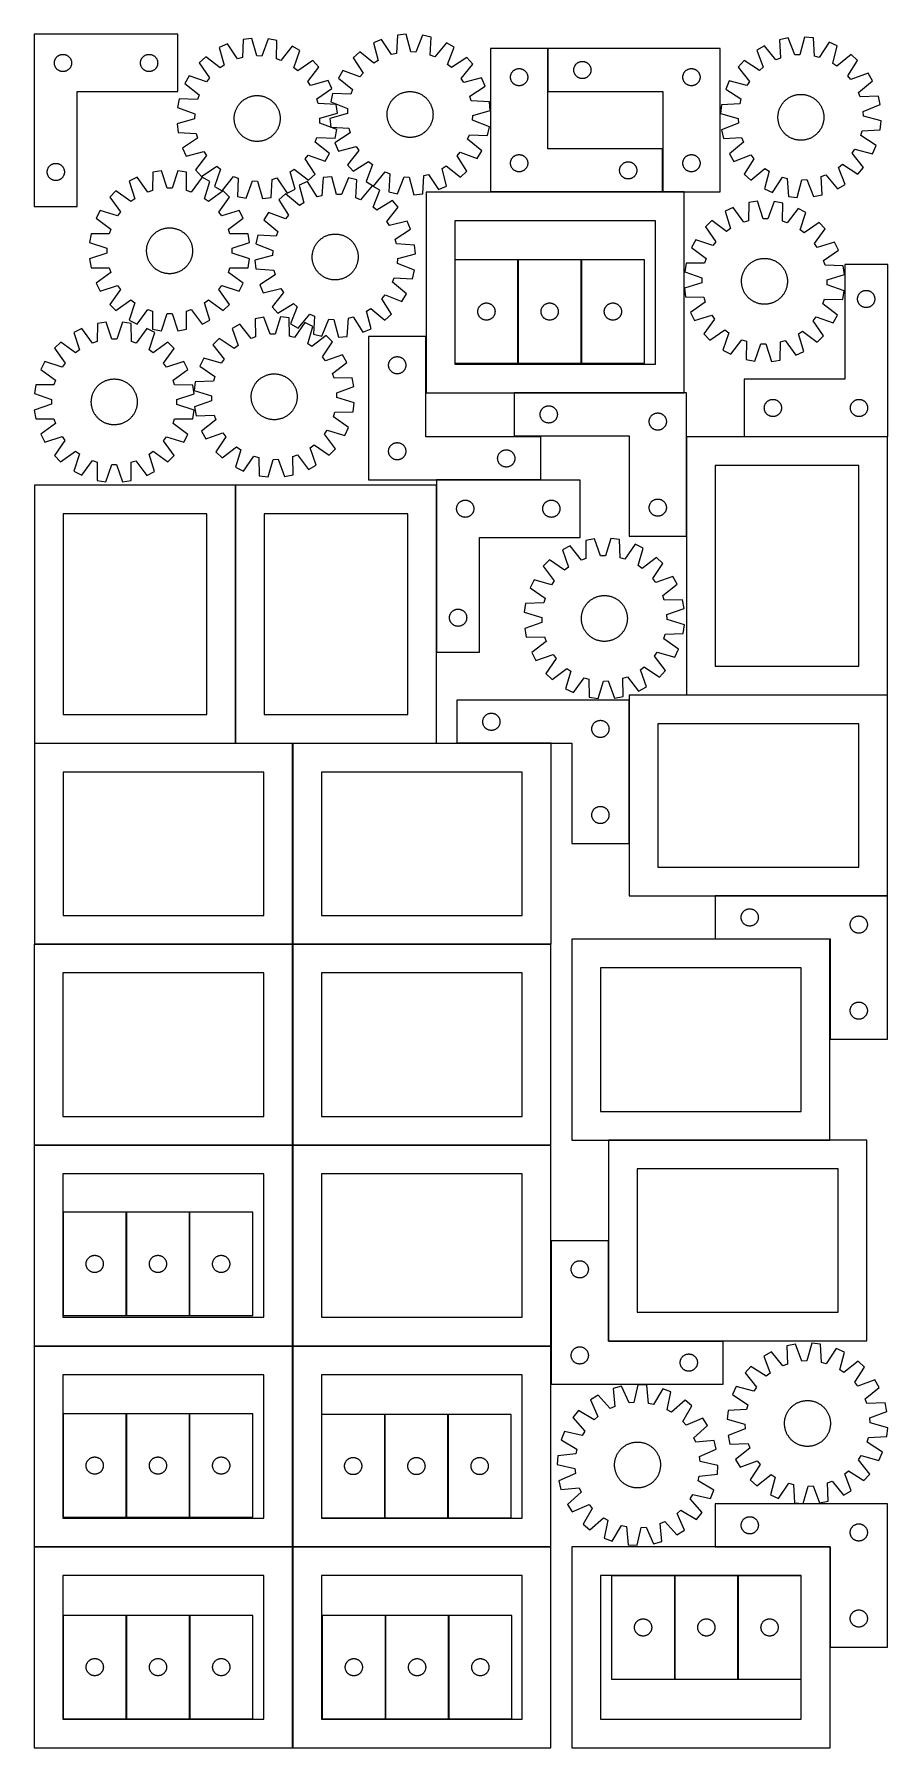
# Model space of a CAD drawing. Header units: millimetres. Extents: x 7 to 1493, y 7 to 2993.
import ezdxf

# ---------------------------------------------------------------- set-up
doc = ezdxf.new("R2010")
doc.units = ezdxf.units.MM
doc.layers.add('COMMON', color=5, linetype='CONTINUOUS', true_color=0x0000ff)
doc.layers.add('CUT', color=7, linetype='CONTINUOUS', true_color=0x000000)

msp = doc.modelspace()

# ---------------------------------------------------------------- linework, layer by layer
at = {"layer": 'COMMON'}
for p, q in [((901.409569, 2968.721359), (901.409569, 2893.721359)), ((1101.409569, 2793.721359), (1101.409569, 2718.721359)), ((1101.309569, 2718.621359), (801.309569, 2718.621359)), ((1139.038773, 2718.621359), (1101.50957, 2718.621359)), ((849.3789, 2600.115587), (849.3789, 2420.115587)), ((959.578901, 2600.115587), (959.578901, 2420.115587)), ((688.938772, 2466.576478), (688.938772, 2368.521358)), ((842.884328, 2368.421357), (1139.038773, 2368.421357)), ((1142.984328, 2291.848177), (1142.984328, 2118.321357)), ((1493.084329, 2291.948178), (1243.488394, 2291.948178)), ((888.838772, 2216.476478), (707.404066, 2216.476478)), ((357.104064, 2207.524785), (357.104064, 1757.524785)), ((707.304066, 1916.376477), (707.304066, 2207.524785)), ((1042.984328, 1832.524785), (1042.984328, 1582.524785)), ((1143.084329, 1841.748176), (1493.084329, 1841.748176)), ((7.004064, 1757.424784), (357.004064, 1757.424784)), ((357.204065, 1757.424784), (456.636257, 1757.424784)), ((456.736257, 1757.324784), (456.736257, 1407.324784)), ((456.836258, 1757.424784), (707.204065, 1757.424784)), ((906.836258, 1757.424785), (742.884328, 1757.424785)), ((1193.064424, 1491.548175), (1493.064424, 1491.548175)), ((456.524735, 1407.224784), (6.636257, 1407.224784)), ((456.624736, 1057.124783), (456.624736, 1407.124783)), ((456.836258, 1407.224783), (906.724736, 1407.224783)), ((1392.964424, 1241.448175), (1392.964424, 1415.832119)), ((6.524735, 1057.024782), (456.524735, 1057.024782)), ((456.624735, 1056.924782), (456.624735, 706.924782)), ((906.724736, 1057.024783), (456.724736, 1057.024783)), ((1392.864423, 1065.732119), (1007.124738, 1065.732119)), ((166.864862, 939.916673), (166.864862, 759.916673)), ((277.064863, 939.916673), (277.064863, 759.916673)), ((906.824737, 706.924782), (906.824737, 890.432117)), ((1007.024737, 890.432117), (1007.024737, 715.632118)), ((6.524735, 706.824781), (456.524735, 706.824781)), ((456.624735, 706.724781), (456.624735, 356.724781)), ((456.724736, 706.824781), (906.724736, 706.824781)), ((906.824737, 640.432117), (906.824737, 706.724781)), ((1007.124738, 715.532117), (1206.924737, 715.532117)), ((166.864863, 408.391893), (166.864863, 588.391893)), ((277.064863, 588.391893), (277.064863, 408.391893)), ((617.189508, 587.552477), (617.189508, 407.552477)), ((727.389509, 587.552477), (727.389509, 407.552477)), ((6.524735, 356.62478), (456.524735, 356.62478)), ((456.624735, 356.52478), (456.624735, 6.52478)), ((456.724736, 356.62478), (906.724736, 356.62478)), ((1392.933233, 356.686475), (1193.133234, 356.686475)), ((1393.033234, 181.786475), (1393.033234, 356.586474)), ((1122.393105, 126.197733), (1122.393105, 306.197733)), ((1232.593106, 126.197733), (1232.593106, 306.197733)), ((166.955266, 237.017015), (166.955266, 57.017015)), ((277.155267, 237.017015), (277.155267, 57.017015)), ((618.389703, 236.867128), (618.389703, 56.867128)), ((728.589704, 236.867128), (728.589704, 56.867128))]:
    msp.add_line(p, q, dxfattribs=at)
at = {"layer": 'CUT'}
for p, q in [((6.511646, 2993.472955), (6.511646, 2693.472955)), ((256.511646, 2993.472955), (6.511646, 2993.472955)), ((256.511646, 2893.472955), (256.511646, 2993.472955)), ((639.223076, 2991.906129), (637.330059, 2960.198224)), ((654.527638, 2993.487569), (639.223076, 2991.906129)), ((662.864269, 2962.836707), (654.527638, 2993.487569)), ((683.02471, 2991.943979), (671.426062, 2962.372944)), ((698.068905, 2988.718649), (683.02471, 2991.943979)), ((696.525875, 2956.991786), (698.068905, 2988.718649)), ((1320.157983, 2986.988342), (1305.120478, 2983.731966)), ((1331.817644, 2957.441311), (1320.157983, 2986.988342)), ((1348.651809, 2988.59075), (1340.378462, 2957.922746)), ((1363.959602, 2987.040903), (1348.651809, 2988.59075)), ((1365.918064, 2955.336973), (1363.959602, 2987.040903)), ((49.80524, 2956.890262), (50.504838, 2957.217709)), ((50.504838, 2957.217709), (51.220365, 2957.508708)), ((51.220365, 2957.508708), (51.949924, 2957.762486)), ((51.949924, 2957.762486), (52.69158, 2957.978371)), ((52.69158, 2957.978371), (53.443365, 2958.155791)), ((53.443365, 2958.155791), (54.203288, 2958.294274)), ((54.203288, 2958.294274), (54.969331, 2958.393453)), ((54.969331, 2958.393453), (55.739465, 2958.453067)), ((55.739465, 2958.453067), (56.511646, 2958.472955)), ((56.511646, 2958.472955), (57.283828, 2958.453067)), ((57.283828, 2958.453067), (58.053961, 2958.393453)), ((58.053961, 2958.393453), (58.820005, 2958.294274)), ((58.820005, 2958.294274), (59.579927, 2958.155791)), ((59.579927, 2958.155791), (60.331713, 2957.978371)), ((60.331713, 2957.978371), (61.073369, 2957.762486)), ((61.073369, 2957.762486), (61.802928, 2957.508708)), ((61.802928, 2957.508708), (62.518455, 2957.217709)), ((62.518455, 2957.217709), (63.218053, 2956.890262)), ((199.80524, 2956.890262), (200.504838, 2957.217709)), ((200.504838, 2957.217709), (201.220365, 2957.508708)), ((201.220365, 2957.508708), (201.949924, 2957.762486)), ((201.949924, 2957.762486), (202.69158, 2957.978371)), ((202.69158, 2957.978371), (203.443365, 2958.155791)), ((203.443365, 2958.155791), (204.203288, 2958.294274)), ((204.203288, 2958.294274), (204.969331, 2958.393453)), ((204.969331, 2958.393453), (205.739465, 2958.453067)), ((205.739465, 2958.453067), (206.511646, 2958.472955)), ((206.511646, 2958.472955), (207.283828, 2958.453067)), ((207.283828, 2958.453067), (208.053961, 2958.393453)), ((208.053961, 2958.393453), (208.820005, 2958.294274)), ((208.820005, 2958.294274), (209.579927, 2958.155791)), ((209.579927, 2958.155791), (210.331713, 2957.978371)), ((210.331713, 2957.978371), (211.073369, 2957.762486)), ((211.073369, 2957.762486), (211.802928, 2957.508708)), ((211.802928, 2957.508708), (212.518455, 2957.217709)), ((212.518455, 2957.217709), (213.218053, 2956.890262)), ((342.873345, 2976.650806), (328.924828, 2970.157007)), ((328.924828, 2970.157007), (337.492759, 2939.569995)), ((360.764538, 2950.404283), (342.873345, 2976.650806)), ((370.311507, 2984.500207), (369.008187, 2952.762594)), ((385.584029, 2986.365848), (370.311507, 2984.500207)), ((394.488943, 2955.875239), (385.584029, 2986.365848)), ((414.10487, 2985.352214), (403.057877, 2955.570698)), ((429.206416, 2982.407075), (414.10487, 2985.352214)), ((428.253377, 2950.657013), (429.206416, 2982.407075)), ((456.018118, 2972.629627), (436.308809, 2947.719431)), ((469.470444, 2965.161999), (456.018118, 2972.629627)), ((458.75274, 2935.260401), (469.470444, 2965.161999)), ((573.615028, 2962.833313), (562.162925, 2952.558106)), ((598.375629, 2942.936394), (573.615028, 2962.833313)), ((611.643754, 2984.56809), (597.576944, 2978.334682)), ((597.576944, 2978.334682), (605.574858, 2947.593697)), ((629.043999, 2957.993549), (611.643754, 2984.56809)), ((637.330059, 2960.198224), (629.043999, 2957.993549)), ((671.426062, 2962.372944), (662.864269, 2962.836707)), ((724.694236, 2978.444527), (704.525313, 2953.904981)), ((738.005433, 2970.728144), (724.694236, 2978.444527)), ((726.733786, 2941.030927), (738.005433, 2970.728144)), ((901.309569, 2968.721359), (801.309569, 2968.721359)), ((801.309569, 2968.721359), (801.309569, 2718.721359)), ((901.309569, 2793.721359), (901.309569, 2968.721359)), ((1201.50957, 2968.721359), (901.50957, 2968.721359)), ((901.50957, 2968.721359), (901.50957, 2893.721359)), ((1201.50957, 2718.721359), (1201.50957, 2968.721359)), ((1278.51641, 2973.402909), (1265.221169, 2965.659067)), ((1265.221169, 2965.659067), (1276.554091, 2935.985179)), ((1298.735942, 2948.905046), (1278.51641, 2973.402909)), ((1305.120478, 2983.731966), (1306.728992, 2952.008356)), ((1340.378462, 2957.922746), (1331.817644, 2957.441311)), ((1391.554012, 2979.759807), (1374.208656, 2953.149407)), ((1405.633659, 2973.555447), (1391.554012, 2979.759807)), ((1397.699214, 2942.79802), (1405.633659, 2973.555447)), ((1429.62752, 2958.103572), (1404.908041, 2938.155587)), ((1441.100807, 2947.852024), (1429.62752, 2958.103572)), ((41.516619, 2943.859174), (41.556384, 2944.630587)), ((41.516619, 2943.086737), (41.516619, 2943.859174)), ((41.556384, 2942.315323), (41.516619, 2943.086737)), ((41.556384, 2944.630587), (41.635806, 2945.398931)), ((41.635806, 2941.54698), (41.556384, 2942.315323)), ((41.635806, 2945.398931), (41.754677, 2946.162167)), ((41.754677, 2940.783744), (41.635806, 2941.54698)), ((41.754677, 2946.162167), (41.912681, 2946.918271)), ((41.912681, 2940.027639), (41.754677, 2940.783744)), ((41.912681, 2946.918271), (42.109398, 2947.66524)), ((42.109398, 2939.280671), (41.912681, 2940.027639)), ((42.109398, 2947.66524), (42.344308, 2948.401091)), ((42.344308, 2938.54482), (42.109398, 2939.280671)), ((42.344308, 2948.401091), (42.616787, 2949.123874)), ((42.616787, 2937.822037), (42.344308, 2938.54482)), ((42.616787, 2949.123874), (42.926112, 2949.831671)), ((42.926112, 2937.114239), (42.616787, 2937.822037)), ((42.926112, 2949.831671), (43.271464, 2950.522606)), ((43.271464, 2936.423304), (42.926112, 2937.114239)), ((43.271464, 2950.522606), (43.651927, 2951.194847)), ((43.651927, 2935.751063), (43.271464, 2936.423304)), ((43.651927, 2951.194847), (44.066491, 2951.846611)), ((44.066491, 2935.0993), (43.651927, 2935.751063)), ((44.066491, 2951.846611), (44.514058, 2952.47617)), ((44.514058, 2934.469741), (44.066491, 2935.0993)), ((44.514058, 2952.47617), (44.99344, 2953.081853)), ((44.99344, 2933.864058), (44.514058, 2934.469741)), ((44.99344, 2953.081853), (45.503366, 2953.662055)), ((45.503366, 2933.283855), (44.99344, 2933.864058)), ((45.503366, 2953.662055), (46.042484, 2954.215238)), ((46.042484, 2932.730673), (45.503366, 2933.283855)), ((46.042484, 2954.215238), (46.609365, 2954.739934)), ((46.609365, 2932.205976), (46.042484, 2932.730673)), ((46.609365, 2954.739934), (47.202504, 2955.234752)), ((47.202504, 2931.711158), (46.609365, 2932.205976)), ((47.202504, 2955.234752), (47.82033, 2955.69838)), ((47.82033, 2931.24753), (47.202504, 2931.711158)), ((47.82033, 2955.69838), (48.461204, 2956.129589)), ((48.461204, 2930.816322), (47.82033, 2931.24753)), ((48.461204, 2956.129589), (49.123425, 2956.527234)), ((49.123425, 2930.418677), (48.461204, 2930.816322)), ((49.123425, 2956.527234), (49.80524, 2956.890262)), ((49.80524, 2930.055649), (49.123425, 2930.418677)), ((50.504838, 2929.728202), (49.80524, 2930.055649)), ((51.220365, 2929.437203), (50.504838, 2929.728202)), ((51.949924, 2929.183425), (51.220365, 2929.437203)), ((52.69158, 2928.967539), (51.949924, 2929.183425)), ((53.443365, 2928.79012), (52.69158, 2928.967539)), ((54.203288, 2928.651637), (53.443365, 2928.79012)), ((54.969331, 2928.552457), (54.203288, 2928.651637)), ((55.739465, 2928.492844), (54.969331, 2928.552457)), ((56.511646, 2928.472955), (55.739465, 2928.492844)), ((57.283828, 2928.492844), (56.511646, 2928.472955)), ((58.053961, 2928.552457), (57.283828, 2928.492844)), ((58.820005, 2928.651637), (58.053961, 2928.552457)), ((59.579927, 2928.79012), (58.820005, 2928.651637)), ((60.331713, 2928.967539), (59.579927, 2928.79012)), ((61.073369, 2929.183425), (60.331713, 2928.967539)), ((61.802928, 2929.437203), (61.073369, 2929.183425)), ((62.518455, 2929.728202), (61.802928, 2929.437203)), ((63.218053, 2930.055649), (62.518455, 2929.728202)), ((63.218053, 2956.890262), (63.899867, 2956.527234)), ((63.899867, 2930.418677), (63.218053, 2930.055649)), ((63.899867, 2956.527234), (64.562089, 2956.129589)), ((64.562089, 2930.816322), (63.899867, 2930.418677)), ((64.562089, 2956.129589), (65.202963, 2955.69838)), ((65.202963, 2931.24753), (64.562089, 2930.816322)), ((65.202963, 2955.69838), (65.820789, 2955.234752)), ((65.820789, 2931.711158), (65.202963, 2931.24753)), ((65.820789, 2955.234752), (66.413928, 2954.739934)), ((66.413928, 2932.205976), (65.820789, 2931.711158)), ((66.413928, 2954.739934), (66.980809, 2954.215238)), ((66.980809, 2932.730673), (66.413928, 2932.205976)), ((66.980809, 2954.215238), (67.519927, 2953.662055)), ((67.519927, 2933.283855), (66.980809, 2932.730673)), ((67.519927, 2953.662055), (68.029853, 2953.081853)), ((68.029853, 2933.864058), (67.519927, 2933.283855)), ((68.029853, 2953.081853), (68.509235, 2952.47617)), ((68.509235, 2934.469741), (68.029853, 2933.864058)), ((68.509235, 2952.47617), (68.956802, 2951.846611)), ((68.956802, 2935.0993), (68.509235, 2934.469741)), ((68.956802, 2951.846611), (69.371366, 2951.194847)), ((69.371366, 2935.751063), (68.956802, 2935.0993)), ((69.371366, 2951.194847), (69.751828, 2950.522606)), ((69.751828, 2936.423304), (69.371366, 2935.751063)), ((69.751828, 2950.522606), (70.09718, 2949.831671)), ((70.09718, 2937.114239), (69.751828, 2936.423304)), ((70.09718, 2949.831671), (70.406506, 2949.123874)), ((70.406506, 2937.822037), (70.09718, 2937.114239)), ((70.406506, 2949.123874), (70.678985, 2948.401091)), ((70.678985, 2938.54482), (70.406506, 2937.822037)), ((70.678985, 2948.401091), (70.913895, 2947.66524)), ((70.913895, 2939.280671), (70.678985, 2938.54482)), ((70.913895, 2947.66524), (71.110612, 2946.918271)), ((71.110612, 2940.027639), (70.913895, 2939.280671)), ((71.110612, 2946.918271), (71.268616, 2946.162167)), ((71.268616, 2940.783744), (71.110612, 2940.027639)), ((71.268616, 2946.162167), (71.387487, 2945.398931)), ((71.387487, 2941.54698), (71.268616, 2940.783744)), ((71.387487, 2945.398931), (71.466909, 2944.630587)), ((71.466909, 2942.315323), (71.387487, 2941.54698)), ((71.466909, 2944.630587), (71.506673, 2943.859174)), ((71.506673, 2943.086737), (71.466909, 2942.315323)), ((71.506673, 2943.859174), (71.506673, 2943.086737)), ((191.516619, 2943.859174), (191.556384, 2944.630587)), ((191.516619, 2943.086737), (191.516619, 2943.859174)), ((191.556384, 2942.315323), (191.516619, 2943.086737)), ((191.556384, 2944.630587), (191.635806, 2945.398931)), ((191.635806, 2941.54698), (191.556384, 2942.315323)), ((191.635806, 2945.398931), (191.754677, 2946.162167)), ((191.754677, 2940.783744), (191.635806, 2941.54698)), ((191.754677, 2946.162167), (191.912681, 2946.918271)), ((191.912681, 2940.027639), (191.754677, 2940.783744)), ((191.912681, 2946.918271), (192.109398, 2947.66524)), ((192.109398, 2939.280671), (191.912681, 2940.027639)), ((192.109398, 2947.66524), (192.344308, 2948.401091)), ((192.344308, 2938.54482), (192.109398, 2939.280671)), ((192.344308, 2948.401091), (192.616787, 2949.123874)), ((192.616787, 2937.822037), (192.344308, 2938.54482)), ((192.616787, 2949.123874), (192.926112, 2949.831671)), ((192.926112, 2937.114239), (192.616787, 2937.822037)), ((192.926112, 2949.831671), (193.271464, 2950.522606)), ((193.271464, 2936.423304), (192.926112, 2937.114239)), ((193.271464, 2950.522606), (193.651927, 2951.194847)), ((193.651927, 2935.751063), (193.271464, 2936.423304)), ((193.651927, 2951.194847), (194.066491, 2951.846611)), ((194.066491, 2935.0993), (193.651927, 2935.751063)), ((194.066491, 2951.846611), (194.514058, 2952.47617)), ((194.514058, 2934.469741), (194.066491, 2935.0993)), ((194.514058, 2952.47617), (194.99344, 2953.081853)), ((194.99344, 2933.864058), (194.514058, 2934.469741)), ((194.99344, 2953.081853), (195.503366, 2953.662055)), ((195.503366, 2933.283855), (194.99344, 2933.864058)), ((195.503366, 2953.662055), (196.042484, 2954.215238)), ((196.042484, 2932.730673), (195.503366, 2933.283855)), ((196.042484, 2954.215238), (196.609365, 2954.739934)), ((196.609365, 2932.205976), (196.042484, 2932.730673)), ((196.609365, 2954.739934), (197.202504, 2955.234752)), ((197.202504, 2931.711158), (196.609365, 2932.205976)), ((197.202504, 2955.234752), (197.82033, 2955.69838)), ((197.82033, 2931.24753), (197.202504, 2931.711158)), ((197.82033, 2955.69838), (198.461204, 2956.129589)), ((198.461204, 2930.816322), (197.82033, 2931.24753)), ((198.461204, 2956.129589), (199.123425, 2956.527234)), ((199.123425, 2930.418677), (198.461204, 2930.816322)), ((199.123425, 2956.527234), (199.80524, 2956.890262)), ((199.80524, 2930.055649), (199.123425, 2930.418677)), ((200.504838, 2929.728202), (199.80524, 2930.055649)), ((201.220365, 2929.437203), (200.504838, 2929.728202)), ((201.949924, 2929.183425), (201.220365, 2929.437203)), ((202.69158, 2928.967539), (201.949924, 2929.183425)), ((203.443365, 2928.79012), (202.69158, 2928.967539)), ((204.203288, 2928.651637), (203.443365, 2928.79012)), ((204.969331, 2928.552457), (204.203288, 2928.651637)), ((205.739465, 2928.492844), (204.969331, 2928.552457)), ((206.511646, 2928.472955), (205.739465, 2928.492844)), ((207.283828, 2928.492844), (206.511646, 2928.472955)), ((208.053961, 2928.552457), (207.283828, 2928.492844)), ((208.820005, 2928.651637), (208.053961, 2928.552457)), ((209.579927, 2928.79012), (208.820005, 2928.651637)), ((210.331713, 2928.967539), (209.579927, 2928.79012)), ((211.073369, 2929.183425), (210.331713, 2928.967539)), ((211.802928, 2929.437203), (211.073369, 2929.183425)), ((212.518455, 2929.728202), (211.802928, 2929.437203)), ((213.218053, 2930.055649), (212.518455, 2929.728202)), ((213.218053, 2956.890262), (213.899867, 2956.527234)), ((213.899867, 2930.418677), (213.218053, 2930.055649)), ((213.899867, 2956.527234), (214.562089, 2956.129589)), ((214.562089, 2930.816322), (213.899867, 2930.418677)), ((214.562089, 2956.129589), (215.202963, 2955.69838)), ((215.202963, 2931.24753), (214.562089, 2930.816322)), ((215.202963, 2955.69838), (215.820789, 2955.234752)), ((215.820789, 2931.711158), (215.202963, 2931.24753)), ((215.820789, 2955.234752), (216.413928, 2954.739934)), ((216.413928, 2932.205976), (215.820789, 2931.711158)), ((216.413928, 2954.739934), (216.980809, 2954.215238)), ((216.980809, 2932.730673), (216.413928, 2932.205976)), ((216.980809, 2954.215238), (217.519927, 2953.662055)), ((217.519927, 2933.283855), (216.980809, 2932.730673)), ((217.519927, 2953.662055), (218.029853, 2953.081853)), ((218.029853, 2933.864058), (217.519927, 2933.283855)), ((218.029853, 2953.081853), (218.509235, 2952.47617)), ((218.509235, 2934.469741), (218.029853, 2933.864058)), ((218.509235, 2952.47617), (218.956802, 2951.846611)), ((218.956802, 2935.0993), (218.509235, 2934.469741)), ((218.956802, 2951.846611), (219.371366, 2951.194847)), ((219.371366, 2935.751063), (218.956802, 2935.0993)), ((219.371366, 2951.194847), (219.751828, 2950.522606)), ((219.751828, 2936.423304), (219.371366, 2935.751063)), ((219.751828, 2950.522606), (220.09718, 2949.831671)), ((220.09718, 2937.114239), (219.751828, 2936.423304)), ((220.09718, 2949.831671), (220.406506, 2949.123874)), ((220.406506, 2937.822037), (220.09718, 2937.114239)), ((220.406506, 2949.123874), (220.678985, 2948.401091)), ((220.678985, 2938.54482), (220.406506, 2937.822037)), ((220.678985, 2948.401091), (220.913895, 2947.66524)), ((220.913895, 2939.280671), (220.678985, 2938.54482)), ((220.913895, 2947.66524), (221.110612, 2946.918271)), ((221.110612, 2940.027639), (220.913895, 2939.280671)), ((221.110612, 2946.918271), (221.268616, 2946.162167)), ((221.268616, 2940.783744), (221.110612, 2940.027639)), ((221.268616, 2946.162167), (221.387487, 2945.398931)), ((221.387487, 2941.54698), (221.268616, 2940.783744)), ((221.387487, 2945.398931), (221.466909, 2944.630587)), ((221.466909, 2942.315323), (221.387487, 2941.54698)), ((221.466909, 2944.630587), (221.506673, 2943.859174)), ((221.506673, 2943.086737), (221.466909, 2942.315323)), ((221.506673, 2943.859174), (221.506673, 2943.086737)), ((305.255184, 2954.212925), (293.99605, 2943.726626)), ((293.99605, 2943.726626), (311.596543, 2917.284285)), ((330.381341, 2934.779681), (305.255184, 2954.212925)), ((337.492759, 2939.569995), (330.381341, 2934.779681)), ((369.008187, 2952.762594), (360.764538, 2950.404283)), ((403.057877, 2955.570698), (394.488943, 2955.875239)), ((436.308809, 2947.719431), (428.253377, 2950.657013)), ((465.506149, 2929.977329), (458.75274, 2935.260401)), ((491.94849, 2947.577822), (465.506149, 2929.977329)), ((483.001544, 2911.192531), (502.434788, 2936.318689)), ((502.434788, 2936.318689), (491.94849, 2947.577822)), ((544.163975, 2930.410789), (536.447592, 2917.099592)), ((573.861192, 2919.139141), (544.163975, 2930.410789)), ((562.162925, 2952.558106), (579.26888, 2925.793184)), ((605.574858, 2947.593697), (598.375629, 2942.936394)), ((704.525313, 2953.904981), (696.525875, 2956.991786)), ((733.387828, 2935.623239), (726.733786, 2941.030927)), ((760.15275, 2952.729194), (733.387828, 2935.623239)), ((750.531039, 2916.51649), (770.427958, 2941.277092)), ((770.427958, 2941.277092), (760.15275, 2952.729194)), ((838.652936, 2926.771802), (839.084144, 2927.412675)), ((839.084144, 2927.412675), (839.547772, 2928.030501)), ((839.547772, 2928.030501), (840.04259, 2928.623641)), ((840.04259, 2928.623641), (840.567287, 2929.190521)), ((840.567287, 2929.190521), (841.120469, 2929.729639)), ((841.120469, 2929.729639), (841.700672, 2930.239565)), ((841.700672, 2930.239565), (842.306355, 2930.718947)), ((842.306355, 2930.718947), (842.935914, 2931.166514)), ((842.935914, 2931.166514), (843.587677, 2931.581078)), ((843.587677, 2931.581078), (844.259918, 2931.961541)), ((844.259918, 2931.961541), (844.950854, 2932.306893)), ((844.950854, 2932.306893), (845.658651, 2932.616218)), ((845.658651, 2932.616218), (846.381434, 2932.888697)), ((846.381434, 2932.888697), (847.117285, 2933.123607)), ((847.117285, 2933.123607), (847.864253, 2933.320324)), ((847.864253, 2933.320324), (848.620358, 2933.478328)), ((848.620358, 2933.478328), (849.383594, 2933.597199)), ((849.383594, 2933.597199), (850.151937, 2933.676622)), ((850.151937, 2933.676622), (850.923351, 2933.716386)), ((850.923351, 2933.716386), (851.695788, 2933.716386)), ((851.695788, 2933.716386), (852.467201, 2933.676622)), ((852.467201, 2933.676622), (853.235545, 2933.597199)), ((853.235545, 2933.597199), (853.998781, 2933.478328)), ((853.998781, 2933.478328), (854.754886, 2933.320324)), ((854.754886, 2933.320324), (855.501854, 2933.123607)), ((855.501854, 2933.123607), (856.237705, 2932.888697)), ((856.237705, 2932.888697), (856.960488, 2932.616218)), ((856.960488, 2932.616218), (857.668285, 2932.306893)), ((857.668285, 2932.306893), (858.359221, 2931.961541)), ((858.359221, 2931.961541), (859.031461, 2931.581078)), ((859.031461, 2931.581078), (859.683225, 2931.166514)), ((859.683225, 2931.166514), (860.312784, 2930.718947)), ((860.312784, 2930.718947), (860.918467, 2930.239565)), ((860.918467, 2930.239565), (861.49867, 2929.729639)), ((861.49867, 2929.729639), (862.051852, 2929.190521)), ((862.051852, 2929.190521), (862.576548, 2928.623641)), ((862.576548, 2928.623641), (863.071367, 2928.030501)), ((863.071367, 2928.030501), (863.534994, 2927.412675)), ((863.534994, 2927.412675), (863.966203, 2926.771802)), ((946.50957, 2931.221359), (946.529459, 2931.99354)), ((946.529459, 2930.449177), (946.50957, 2931.221359)), ((946.529459, 2931.99354), (946.589072, 2932.763674)), ((946.589072, 2929.679044), (946.529459, 2930.449177)), ((946.589072, 2932.763674), (946.688252, 2933.529717)), ((946.688252, 2928.913), (946.589072, 2929.679044)), ((946.688252, 2933.529717), (946.826735, 2934.28964)), ((946.826735, 2928.153078), (946.688252, 2928.913)), ((946.826735, 2934.28964), (947.004155, 2935.041426)), ((947.004155, 2927.401292), (946.826735, 2928.153078)), ((947.004155, 2935.041426), (947.22004, 2935.783081)), ((947.22004, 2926.659636), (947.004155, 2927.401292)), ((947.22004, 2935.783081), (947.473818, 2936.51264)), ((947.473818, 2936.51264), (947.764817, 2937.228167)), ((947.764817, 2937.228167), (948.092264, 2937.927766)), ((948.092264, 2937.927766), (948.455292, 2938.60958)), ((948.455292, 2938.60958), (948.852937, 2939.271802)), ((948.852937, 2939.271802), (949.284145, 2939.912675)), ((949.284145, 2939.912675), (949.747773, 2940.530501)), ((949.747773, 2940.530501), (950.242591, 2941.123641)), ((950.242591, 2941.123641), (950.767288, 2941.690521)), ((950.767288, 2941.690521), (951.32047, 2942.229639)), ((951.32047, 2942.229639), (951.900673, 2942.739565)), ((951.900673, 2942.739565), (952.506356, 2943.218947)), ((952.506356, 2943.218947), (953.135915, 2943.666514)), ((953.135915, 2943.666514), (953.787678, 2944.081078)), ((953.787678, 2944.081078), (954.459919, 2944.461541)), ((954.459919, 2944.461541), (955.150855, 2944.806893)), ((955.150855, 2944.806893), (955.858652, 2945.116218)), ((955.858652, 2945.116218), (956.581435, 2945.388697)), ((956.581435, 2945.388697), (957.317286, 2945.623607)), ((957.317286, 2945.623607), (958.064254, 2945.820324)), ((958.064254, 2945.820324), (958.820359, 2945.978328)), ((958.820359, 2945.978328), (959.583595, 2946.097199)), ((959.583595, 2946.097199), (960.351938, 2946.176622)), ((960.351938, 2946.176622), (961.123352, 2946.216386)), ((961.123352, 2946.216386), (961.895789, 2946.216386)), ((961.895789, 2946.216386), (962.667202, 2946.176622)), ((962.667202, 2946.176622), (963.435546, 2946.097199)), ((963.435546, 2946.097199), (964.198782, 2945.978328)), ((964.198782, 2945.978328), (964.954887, 2945.820324)), ((964.954887, 2945.820324), (965.701855, 2945.623607)), ((965.701855, 2945.623607), (966.437706, 2945.388697)), ((966.437706, 2945.388697), (967.160489, 2945.116218)), ((967.160489, 2945.116218), (967.868286, 2944.806893)), ((967.868286, 2944.806893), (968.559222, 2944.461541)), ((968.559222, 2944.461541), (969.231462, 2944.081078)), ((969.231462, 2944.081078), (969.883226, 2943.666514)), ((969.883226, 2943.666514), (970.512785, 2943.218947)), ((970.512785, 2943.218947), (971.118468, 2942.739565)), ((971.118468, 2942.739565), (971.698671, 2942.229639)), ((971.698671, 2942.229639), (972.251853, 2941.690521)), ((972.251853, 2941.690521), (972.776549, 2941.123641)), ((972.776549, 2941.123641), (973.271368, 2940.530501)), ((973.271368, 2940.530501), (973.734995, 2939.912675)), ((973.734995, 2939.912675), (974.166204, 2939.271802)), ((974.166204, 2939.271802), (974.563849, 2938.60958)), ((974.563849, 2938.60958), (974.926877, 2937.927766)), ((974.926877, 2937.927766), (975.254324, 2937.228167)), ((975.254324, 2937.228167), (975.545323, 2936.51264)), ((975.545323, 2936.51264), (975.799101, 2935.783081)), ((975.799101, 2935.783081), (976.014986, 2935.041426)), ((976.014986, 2927.401292), (975.799101, 2926.659636)), ((976.014986, 2935.041426), (976.192406, 2934.28964)), ((976.192406, 2928.153078), (976.014986, 2927.401292)), ((976.192406, 2934.28964), (976.330889, 2933.529717)), ((976.330889, 2928.913), (976.192406, 2928.153078)), ((976.330889, 2933.529717), (976.430069, 2932.763674)), ((976.430069, 2929.679044), (976.330889, 2928.913)), ((976.430069, 2932.763674), (976.489682, 2931.99354)), ((976.489682, 2930.449177), (976.430069, 2929.679044)), ((976.489682, 2931.99354), (976.50957, 2931.221359)), ((976.50957, 2931.221359), (976.489682, 2930.449177)), ((1138.852937, 2926.771802), (1139.284145, 2927.412675)), ((1139.284145, 2927.412675), (1139.747773, 2928.030501)), ((1139.747773, 2928.030501), (1140.242591, 2928.623641)), ((1140.242591, 2928.623641), (1140.767288, 2929.190521)), ((1140.767288, 2929.190521), (1141.32047, 2929.729639)), ((1141.32047, 2929.729639), (1141.900673, 2930.239565)), ((1141.900673, 2930.239565), (1142.506356, 2930.718947)), ((1142.506356, 2930.718947), (1143.135915, 2931.166514)), ((1143.135915, 2931.166514), (1143.787678, 2931.581078)), ((1143.787678, 2931.581078), (1144.459919, 2931.961541)), ((1144.459919, 2931.961541), (1145.150855, 2932.306893)), ((1145.150855, 2932.306893), (1145.858652, 2932.616218)), ((1145.858652, 2932.616218), (1146.581435, 2932.888697)), ((1146.581435, 2932.888697), (1147.317286, 2933.123607)), ((1147.317286, 2933.123607), (1148.064254, 2933.320324)), ((1148.064254, 2933.320324), (1148.820359, 2933.478328)), ((1148.820359, 2933.478328), (1149.583595, 2933.597199)), ((1149.583595, 2933.597199), (1150.351938, 2933.676622)), ((1150.351938, 2933.676622), (1151.123352, 2933.716386)), ((1151.123352, 2933.716386), (1151.895789, 2933.716386)), ((1151.895789, 2933.716386), (1152.667202, 2933.676622)), ((1152.667202, 2933.676622), (1153.435546, 2933.597199)), ((1153.435546, 2933.597199), (1154.198782, 2933.478328)), ((1154.198782, 2933.478328), (1154.954887, 2933.320324)), ((1154.954887, 2933.320324), (1155.701855, 2933.123607)), ((1155.701855, 2933.123607), (1156.437706, 2932.888697)), ((1156.437706, 2932.888697), (1157.160489, 2932.616218)), ((1157.160489, 2932.616218), (1157.868286, 2932.306893)), ((1157.868286, 2932.306893), (1158.559222, 2931.961541)), ((1158.559222, 2931.961541), (1159.231462, 2931.581078)), ((1159.231462, 2931.581078), (1159.883226, 2931.166514)), ((1159.883226, 2931.166514), (1160.512785, 2930.718947)), ((1160.512785, 2930.718947), (1161.118468, 2930.239565)), ((1161.118468, 2930.239565), (1161.698671, 2929.729639)), ((1161.698671, 2929.729639), (1162.251853, 2929.190521)), ((1162.251853, 2929.190521), (1162.776549, 2928.623641)), ((1162.776549, 2928.623641), (1163.271368, 2928.030501)), ((1163.271368, 2928.030501), (1163.734995, 2927.412675)), ((1163.734995, 2927.412675), (1164.166204, 2926.771802)), ((1243.111051, 2947.614441), (1232.859504, 2936.141154)), ((1232.859504, 2936.141154), (1252.807489, 2911.421675)), ((1269.911224, 2930.563768), (1243.111051, 2947.614441)), ((1276.554091, 2935.985179), (1269.911224, 2930.563768)), ((1306.728992, 2952.008356), (1298.735942, 2948.905046)), ((1374.208656, 2953.149407), (1365.918064, 2955.336973)), ((1404.908041, 2938.155587), (1397.699214, 2942.79802)), ((1424.050134, 2921.051851), (1441.100807, 2947.852024)), ((276.411873, 2921.24858), (268.944245, 2907.796254)), ((268.944245, 2907.796254), (293.854442, 2888.086945)), ((306.313472, 2910.530877), (276.411873, 2921.24858)), ((311.596543, 2917.284285), (306.313472, 2910.530877)), ((487.791859, 2904.081114), (483.001544, 2911.192531)), ((518.378871, 2912.649045), (487.791859, 2904.081114)), ((498.626147, 2880.809334), (524.872669, 2898.700528)), ((524.872669, 2898.700528), (518.378871, 2912.649045)), ((536.447592, 2917.099592), (560.987138, 2896.930669)), ((579.26888, 2925.793184), (573.861192, 2919.139141)), ((755.188342, 2909.317261), (750.531039, 2916.51649)), ((785.929326, 2917.315176), (755.188342, 2909.317261)), ((765.588194, 2885.84812), (792.162735, 2903.248365)), ((792.162735, 2903.248365), (785.929326, 2917.315176)), ((836.309569, 2918.721359), (836.329458, 2919.49354)), ((836.329458, 2917.949177), (836.309569, 2918.721359)), ((836.329458, 2919.49354), (836.389071, 2920.263674)), ((836.389071, 2917.179044), (836.329458, 2917.949177)), ((836.389071, 2920.263674), (836.488251, 2921.029717)), ((836.488251, 2916.413), (836.389071, 2917.179044)), ((836.488251, 2921.029717), (836.626734, 2921.78964)), ((836.626734, 2915.653078), (836.488251, 2916.413)), ((836.626734, 2921.78964), (836.804154, 2922.541426)), ((836.804154, 2914.901292), (836.626734, 2915.653078)), ((836.804154, 2922.541426), (837.020039, 2923.283081)), ((837.020039, 2914.159636), (836.804154, 2914.901292)), ((837.020039, 2923.283081), (837.273817, 2924.01264)), ((837.273817, 2913.430077), (837.020039, 2914.159636)), ((837.273817, 2924.01264), (837.564816, 2924.728167)), ((837.564816, 2912.71455), (837.273817, 2913.430077)), ((837.564816, 2924.728167), (837.892263, 2925.427766)), ((837.892263, 2912.014952), (837.564816, 2912.71455)), ((837.892263, 2925.427766), (838.255291, 2926.10958)), ((838.255291, 2911.333138), (837.892263, 2912.014952)), ((838.255291, 2926.10958), (838.652936, 2926.771802)), ((838.652936, 2910.670916), (838.255291, 2911.333138)), ((839.084144, 2910.030042), (838.652936, 2910.670916)), ((839.547772, 2909.412217), (839.084144, 2910.030042)), ((840.04259, 2908.819077), (839.547772, 2909.412217)), ((840.567287, 2908.252196), (840.04259, 2908.819077)), ((841.120469, 2907.713078), (840.567287, 2908.252196)), ((841.700672, 2907.203152), (841.120469, 2907.713078)), ((842.306355, 2906.72377), (841.700672, 2907.203152)), ((842.935914, 2906.276204), (842.306355, 2906.72377)), ((843.587677, 2905.861639), (842.935914, 2906.276204)), ((844.259918, 2905.481177), (843.587677, 2905.861639)), ((844.950854, 2905.135825), (844.259918, 2905.481177)), ((845.658651, 2904.826499), (844.950854, 2905.135825)), ((846.381434, 2904.55402), (845.658651, 2904.826499)), ((847.117285, 2904.319111), (846.381434, 2904.55402)), ((847.864253, 2904.122393), (847.117285, 2904.319111)), ((848.620358, 2903.964389), (847.864253, 2904.122393)), ((849.383594, 2903.845519), (848.620358, 2903.964389)), ((850.151937, 2903.766096), (849.383594, 2903.845519)), ((850.923351, 2903.726332), (850.151937, 2903.766096)), ((851.695788, 2903.726332), (850.923351, 2903.726332)), ((852.467201, 2903.766096), (851.695788, 2903.726332)), ((853.235545, 2903.845519), (852.467201, 2903.766096)), ((853.998781, 2903.964389), (853.235545, 2903.845519)), ((854.754886, 2904.122393), (853.998781, 2903.964389)), ((855.501854, 2904.319111), (854.754886, 2904.122393)), ((856.237705, 2904.55402), (855.501854, 2904.319111)), ((856.960488, 2904.826499), (856.237705, 2904.55402)), ((857.668285, 2905.135825), (856.960488, 2904.826499)), ((858.359221, 2905.481177), (857.668285, 2905.135825)), ((859.031461, 2905.861639), (858.359221, 2905.481177)), ((859.683225, 2906.276204), (859.031461, 2905.861639)), ((860.312784, 2906.72377), (859.683225, 2906.276204)), ((860.918467, 2907.203152), (860.312784, 2906.72377)), ((861.49867, 2907.713078), (860.918467, 2907.203152)), ((862.051852, 2908.252196), (861.49867, 2907.713078)), ((862.576548, 2908.819077), (862.051852, 2908.252196)), ((863.071367, 2909.412217), (862.576548, 2908.819077)), ((863.534994, 2910.030042), (863.071367, 2909.412217)), ((863.966203, 2910.670916), (863.534994, 2910.030042)), ((863.966203, 2926.771802), (864.363848, 2926.10958)), ((864.363848, 2911.333138), (863.966203, 2910.670916)), ((864.363848, 2926.10958), (864.726876, 2925.427766)), ((864.726876, 2912.014952), (864.363848, 2911.333138)), ((864.726876, 2925.427766), (865.054323, 2924.728167)), ((865.054323, 2912.71455), (864.726876, 2912.014952)), ((865.054323, 2924.728167), (865.345322, 2924.01264)), ((865.345322, 2913.430077), (865.054323, 2912.71455)), ((865.345322, 2924.01264), (865.5991, 2923.283081)), ((865.5991, 2914.159636), (865.345322, 2913.430077)), ((865.5991, 2923.283081), (865.814985, 2922.541426)), ((865.814985, 2914.901292), (865.5991, 2914.159636)), ((865.814985, 2922.541426), (865.992405, 2921.78964)), ((865.992405, 2915.653078), (865.814985, 2914.901292)), ((865.992405, 2921.78964), (866.130888, 2921.029717)), ((866.130888, 2916.413), (865.992405, 2915.653078)), ((866.130888, 2921.029717), (866.230068, 2920.263674)), ((866.230068, 2917.179044), (866.130888, 2916.413)), ((866.230068, 2920.263674), (866.289681, 2919.49354)), ((866.289681, 2917.949177), (866.230068, 2917.179044)), ((866.289681, 2919.49354), (866.309569, 2918.721359)), ((866.309569, 2918.721359), (866.289681, 2917.949177)), ((947.473818, 2925.930077), (947.22004, 2926.659636)), ((947.764817, 2925.21455), (947.473818, 2925.930077)), ((948.092264, 2924.514952), (947.764817, 2925.21455)), ((948.455292, 2923.833138), (948.092264, 2924.514952)), ((948.852937, 2923.170916), (948.455292, 2923.833138)), ((949.284145, 2922.530042), (948.852937, 2923.170916)), ((949.747773, 2921.912217), (949.284145, 2922.530042)), ((950.242591, 2921.319077), (949.747773, 2921.912217)), ((950.767288, 2920.752196), (950.242591, 2921.319077)), ((951.32047, 2920.213078), (950.767288, 2920.752196)), ((951.900673, 2919.703152), (951.32047, 2920.213078)), ((952.506356, 2919.22377), (951.900673, 2919.703152)), ((953.135915, 2918.776204), (952.506356, 2919.22377)), ((953.787678, 2918.361639), (953.135915, 2918.776204)), ((954.459919, 2917.981177), (953.787678, 2918.361639)), ((955.150855, 2917.635825), (954.459919, 2917.981177)), ((955.858652, 2917.326499), (955.150855, 2917.635825)), ((956.581435, 2917.05402), (955.858652, 2917.326499)), ((957.317286, 2916.819111), (956.581435, 2917.05402)), ((958.064254, 2916.622393), (957.317286, 2916.819111)), ((958.820359, 2916.464389), (958.064254, 2916.622393)), ((959.583595, 2916.345519), (958.820359, 2916.464389)), ((960.351938, 2916.266096), (959.583595, 2916.345519)), ((961.123352, 2916.226332), (960.351938, 2916.266096)), ((961.895789, 2916.226332), (961.123352, 2916.226332)), ((962.667202, 2916.266096), (961.895789, 2916.226332)), ((963.435546, 2916.345519), (962.667202, 2916.266096)), ((964.198782, 2916.464389), (963.435546, 2916.345519)), ((964.954887, 2916.622393), (964.198782, 2916.464389)), ((965.701855, 2916.819111), (964.954887, 2916.622393)), ((966.437706, 2917.05402), (965.701855, 2916.819111)), ((967.160489, 2917.326499), (966.437706, 2917.05402)), ((967.868286, 2917.635825), (967.160489, 2917.326499)), ((968.559222, 2917.981177), (967.868286, 2917.635825)), ((969.231462, 2918.361639), (968.559222, 2917.981177)), ((969.883226, 2918.776204), (969.231462, 2918.361639)), ((970.512785, 2919.22377), (969.883226, 2918.776204)), ((971.118468, 2919.703152), (970.512785, 2919.22377)), ((971.698671, 2920.213078), (971.118468, 2919.703152)), ((972.251853, 2920.752196), (971.698671, 2920.213078)), ((972.776549, 2921.319077), (972.251853, 2920.752196)), ((973.271368, 2921.912217), (972.776549, 2921.319077)), ((973.734995, 2922.530042), (973.271368, 2921.912217)), ((974.166204, 2923.170916), (973.734995, 2922.530042)), ((974.563849, 2923.833138), (974.166204, 2923.170916)), ((974.926877, 2924.514952), (974.563849, 2923.833138)), ((975.254324, 2925.21455), (974.926877, 2924.514952)), ((975.545323, 2925.930077), (975.254324, 2925.21455)), ((975.799101, 2926.659636), (975.545323, 2925.930077)), ((1136.50957, 2918.721359), (1136.529459, 2919.49354)), ((1136.529459, 2917.949177), (1136.50957, 2918.721359)), ((1136.529459, 2919.49354), (1136.589072, 2920.263674)), ((1136.589072, 2917.179044), (1136.529459, 2917.949177)), ((1136.589072, 2920.263674), (1136.688252, 2921.029717)), ((1136.688252, 2916.413), (1136.589072, 2917.179044)), ((1136.688252, 2921.029717), (1136.826735, 2921.78964)), ((1136.826735, 2915.653078), (1136.688252, 2916.413)), ((1136.826735, 2921.78964), (1137.004155, 2922.541426)), ((1137.004155, 2914.901292), (1136.826735, 2915.653078)), ((1137.004155, 2922.541426), (1137.22004, 2923.283081)), ((1137.22004, 2914.159636), (1137.004155, 2914.901292)), ((1137.22004, 2923.283081), (1137.473818, 2924.01264)), ((1137.473818, 2913.430077), (1137.22004, 2914.159636)), ((1137.473818, 2924.01264), (1137.764817, 2924.728167)), ((1137.764817, 2912.71455), (1137.473818, 2913.430077)), ((1137.764817, 2924.728167), (1138.092264, 2925.427766)), ((1138.092264, 2912.014952), (1137.764817, 2912.71455)), ((1138.092264, 2925.427766), (1138.455292, 2926.10958)), ((1138.455292, 2911.333138), (1138.092264, 2912.014952)), ((1138.455292, 2926.10958), (1138.852937, 2926.771802)), ((1138.852937, 2910.670916), (1138.455292, 2911.333138)), ((1139.284145, 2910.030042), (1138.852937, 2910.670916)), ((1139.747773, 2909.412217), (1139.284145, 2910.030042)), ((1140.242591, 2908.819077), (1139.747773, 2909.412217)), ((1140.767288, 2908.252196), (1140.242591, 2908.819077)), ((1141.32047, 2907.713078), (1140.767288, 2908.252196)), ((1141.900673, 2907.203152), (1141.32047, 2907.713078)), ((1142.506356, 2906.72377), (1141.900673, 2907.203152)), ((1143.135915, 2906.276204), (1142.506356, 2906.72377)), ((1143.787678, 2905.861639), (1143.135915, 2906.276204)), ((1144.459919, 2905.481177), (1143.787678, 2905.861639)), ((1145.150855, 2905.135825), (1144.459919, 2905.481177)), ((1145.858652, 2904.826499), (1145.150855, 2905.135825)), ((1146.581435, 2904.55402), (1145.858652, 2904.826499)), ((1147.317286, 2904.319111), (1146.581435, 2904.55402)), ((1148.064254, 2904.122393), (1147.317286, 2904.319111)), ((1148.820359, 2903.964389), (1148.064254, 2904.122393)), ((1149.583595, 2903.845519), (1148.820359, 2903.964389)), ((1150.351938, 2903.766096), (1149.583595, 2903.845519)), ((1151.123352, 2903.726332), (1150.351938, 2903.766096)), ((1151.895789, 2903.726332), (1151.123352, 2903.726332)), ((1152.667202, 2903.766096), (1151.895789, 2903.726332)), ((1153.435546, 2903.845519), (1152.667202, 2903.766096)), ((1154.198782, 2903.964389), (1153.435546, 2903.845519)), ((1154.954887, 2904.122393), (1154.198782, 2903.964389)), ((1155.701855, 2904.319111), (1154.954887, 2904.122393)), ((1156.437706, 2904.55402), (1155.701855, 2904.319111)), ((1157.160489, 2904.826499), (1156.437706, 2904.55402)), ((1157.868286, 2905.135825), (1157.160489, 2904.826499)), ((1158.559222, 2905.481177), (1157.868286, 2905.135825)), ((1159.231462, 2905.861639), (1158.559222, 2905.481177)), ((1159.883226, 2906.276204), (1159.231462, 2905.861639)), ((1160.512785, 2906.72377), (1159.883226, 2906.276204)), ((1161.118468, 2907.203152), (1160.512785, 2906.72377)), ((1161.698671, 2907.713078), (1161.118468, 2907.203152)), ((1162.251853, 2908.252196), (1161.698671, 2907.713078)), ((1162.776549, 2908.819077), (1162.251853, 2908.252196)), ((1163.271368, 2909.412217), (1162.776549, 2908.819077)), ((1163.734995, 2910.030042), (1163.271368, 2909.412217)), ((1164.166204, 2910.670916), (1163.734995, 2910.030042)), ((1164.166204, 2926.771802), (1164.563849, 2926.10958)), ((1164.563849, 2911.333138), (1164.166204, 2910.670916)), ((1164.563849, 2926.10958), (1164.926877, 2925.427766)), ((1164.926877, 2912.014952), (1164.563849, 2911.333138)), ((1164.926877, 2925.427766), (1165.254324, 2924.728167)), ((1165.254324, 2912.71455), (1164.926877, 2912.014952)), ((1165.254324, 2924.728167), (1165.545323, 2924.01264)), ((1165.545323, 2913.430077), (1165.254324, 2912.71455)), ((1165.545323, 2924.01264), (1165.799101, 2923.283081)), ((1165.799101, 2914.159636), (1165.545323, 2913.430077)), ((1165.799101, 2923.283081), (1166.014986, 2922.541426)), ((1166.014986, 2914.901292), (1165.799101, 2914.159636)), ((1166.014986, 2922.541426), (1166.192406, 2921.78964)), ((1166.192406, 2915.653078), (1166.014986, 2914.901292)), ((1166.192406, 2921.78964), (1166.330889, 2921.029717)), ((1166.330889, 2916.413), (1166.192406, 2915.653078)), ((1166.330889, 2921.029717), (1166.430069, 2920.263674)), ((1166.430069, 2917.179044), (1166.330889, 2916.413)), ((1166.430069, 2920.263674), (1166.489682, 2919.49354)), ((1166.489682, 2917.949177), (1166.430069, 2917.179044)), ((1166.489682, 2919.49354), (1166.50957, 2918.721359)), ((1166.50957, 2918.721359), (1166.489682, 2917.949177)), ((1217.407628, 2912.147293), (1211.203268, 2898.067646)), ((1211.203268, 2898.067646), (1237.813668, 2880.72229)), ((1248.165056, 2904.212848), (1217.407628, 2912.147293)), ((1252.807489, 2911.421675), (1248.165056, 2904.212848)), ((1429.471545, 2914.408985), (1424.050134, 2921.051851)), ((1459.145433, 2925.741907), (1429.471545, 2914.408985)), ((1442.391412, 2892.227133), (1466.889275, 2912.446665)), ((1466.889275, 2912.446665), (1459.145433, 2925.741907)), ((81.511646, 2693.472955), (81.511646, 2893.472955)), ((81.511646, 2893.472955), (256.511646, 2893.472955)), ((259.166797, 2880.984553), (256.221659, 2865.883006)), ((290.91686, 2880.031513), (259.166797, 2880.984553)), ((293.854442, 2888.086945), (290.91686, 2880.031513)), ((360.392179, 2866.908588), (361.044727, 2867.982455)), ((361.044727, 2867.982455), (361.730683, 2869.035294)), ((361.730683, 2869.035294), (362.449371, 2870.066068)), ((362.449371, 2870.066068), (363.200082, 2871.073758)), ((363.200082, 2871.073758), (363.982075, 2872.057371)), ((363.982075, 2872.057371), (364.794578, 2873.015935)), ((364.794578, 2873.015935), (365.63679, 2873.948505)), ((365.63679, 2873.948505), (366.507878, 2874.85416)), ((366.507878, 2874.85416), (367.406984, 2875.732007)), ((367.406984, 2875.732007), (368.33322, 2876.58118)), ((368.33322, 2876.58118), (369.285673, 2877.400839)), ((369.285673, 2877.400839), (370.263401, 2878.190177)), ((370.263401, 2878.190177), (371.265441, 2878.948414)), ((371.265441, 2878.948414), (372.290803, 2879.674802)), ((372.290803, 2879.674802), (373.338475, 2880.368624)), ((373.338475, 2880.368624), (374.407424, 2881.029195)), ((374.407424, 2881.029195), (375.496595, 2881.655864)), ((375.496595, 2881.655864), (376.604912, 2882.248013)), ((376.604912, 2882.248013), (377.731282, 2882.805056)), ((377.731282, 2882.805056), (378.874594, 2883.326444)), ((378.874594, 2883.326444), (380.033719, 2883.811662)), ((380.033719, 2883.811662), (381.207512, 2884.260232)), ((381.207512, 2884.260232), (382.394817, 2884.671711)), ((382.394817, 2884.671711), (383.59446, 2885.045693)), ((383.59446, 2885.045693), (384.805259, 2885.381808)), ((384.805259, 2885.381808), (386.026018, 2885.679726)), ((386.026018, 2885.679726), (387.255532, 2885.939151)), ((387.255532, 2885.939151), (388.492588, 2886.159829)), ((388.492588, 2886.159829), (389.735966, 2886.341541)), ((389.735966, 2886.341541), (390.984437, 2886.484108)), ((390.984437, 2886.484108), (392.236771, 2886.587388)), ((392.236771, 2886.587388), (393.491731, 2886.651282)), ((393.491731, 2886.651282), (394.748079, 2886.675724)), ((394.748079, 2886.675724), (396.004574, 2886.660692)), ((396.004574, 2886.660692), (397.259977, 2886.606199)), ((397.259977, 2886.606199), (398.51305, 2886.5123)), ((398.51305, 2886.5123), (399.762554, 2886.379088)), ((399.762554, 2886.379088), (401.007258, 2886.206693)), ((401.007258, 2886.206693), (402.245932, 2885.995287)), ((402.245932, 2885.995287), (403.477355, 2885.745077)), ((403.477355, 2885.745077), (404.70031, 2885.45631)), ((404.70031, 2885.45631), (405.913592, 2885.129273)), ((405.913592, 2885.129273), (407.116003, 2884.764286)), ((407.116003, 2884.764286), (408.306356, 2884.361711)), ((408.306356, 2884.361711), (409.483476, 2883.921944)), ((409.483476, 2883.921944), (410.646202, 2883.445421)), ((410.646202, 2883.445421), (411.793387, 2882.93261)), ((411.793387, 2882.93261), (412.923897, 2882.384019)), ((412.923897, 2882.384019), (414.036619, 2881.800188)), ((414.036619, 2881.800188), (415.130452, 2881.181693)), ((415.130452, 2881.181693), (416.204318, 2880.529146)), ((416.204318, 2880.529146), (417.257158, 2879.84319)), ((417.257158, 2879.84319), (418.287931, 2879.124501)), ((418.287931, 2879.124501), (419.295622, 2878.37379)), ((419.295622, 2878.37379), (420.279234, 2877.591798)), ((420.279234, 2877.591798), (421.237799, 2876.779294)), ((421.237799, 2876.779294), (422.170369, 2875.937083)), ((422.170369, 2875.937083), (423.076024, 2875.065995)), ((423.076024, 2875.065995), (423.953871, 2874.166889)), ((423.953871, 2874.166889), (424.803043, 2873.240652)), ((424.803043, 2873.240652), (425.622702, 2872.2882)), ((425.622702, 2872.2882), (426.41204, 2871.310472)), ((426.41204, 2871.310472), (427.170277, 2870.308432)), ((427.170277, 2870.308432), (427.896665, 2869.28307)), ((427.896665, 2869.28307), (428.590487, 2868.235397)), ((428.590487, 2868.235397), (429.251059, 2867.166448)), ((500.984457, 2872.565686), (498.626147, 2880.809334)), ((532.722071, 2871.262366), (500.984457, 2872.565686)), ((526.173471, 2890.474261), (522.948141, 2875.430066)), ((522.948141, 2875.430066), (552.519176, 2863.831418)), ((557.900333, 2888.931231), (526.173471, 2890.474261)), ((534.587712, 2855.989844), (532.722071, 2871.262366)), ((560.987138, 2896.930669), (557.900333, 2888.931231)), ((623.388785, 2866.572728), (623.813417, 2867.755392)), ((623.813417, 2867.755392), (624.274987, 2868.924135)), ((624.274987, 2868.924135), (624.77304, 2870.077803)), ((624.77304, 2870.077803), (625.307086, 2871.215257)), ((625.307086, 2871.215257), (625.876596, 2872.335376)), ((625.876596, 2872.335376), (626.481009, 2873.437053)), ((626.481009, 2873.437053), (627.119728, 2874.519201)), ((627.119728, 2874.519201), (627.792123, 2875.580752)), ((627.792123, 2875.580752), (628.49753, 2876.62066)), ((628.49753, 2876.62066), (629.235254, 2877.637896)), ((629.235254, 2877.637896), (630.004566, 2878.631459)), ((630.004566, 2878.631459), (630.804706, 2879.600366)), ((630.804706, 2879.600366), (631.634886, 2880.543663)), ((631.634886, 2880.543663), (632.494286, 2881.460417)), ((632.494286, 2881.460417), (633.382058, 2882.349724)), ((633.382058, 2882.349724), (634.297326, 2883.210708)), ((634.297326, 2883.210708), (635.239186, 2884.042517)), ((635.239186, 2884.042517), (636.206709, 2884.844331)), ((636.206709, 2884.844331), (637.198941, 2885.615358)), ((637.198941, 2885.615358), (638.214901, 2886.354839)), ((638.214901, 2886.354839), (639.253588, 2887.062043)), ((639.253588, 2887.062043), (640.313975, 2887.736271)), ((640.313975, 2887.736271), (641.395018, 2888.37686)), ((641.395018, 2888.37686), (642.495649, 2888.983176)), ((642.495649, 2888.983176), (643.614781, 2889.554621)), ((643.614781, 2889.554621), (644.751311, 2890.090631)), ((644.751311, 2890.090631), (645.904116, 2890.590678)), ((645.904116, 2890.590678), (647.07206, 2891.054267)), ((647.07206, 2891.054267), (648.253988, 2891.480942)), ((648.253988, 2891.480942), (649.448736, 2891.87028)), ((649.448736, 2891.87028), (650.655124, 2892.221899)), ((650.655124, 2892.221899), (651.871961, 2892.535451)), ((651.871961, 2892.535451), (653.098046, 2892.810626)), ((653.098046, 2892.810626), (654.33217, 2893.047153)), ((654.33217, 2893.047153), (655.573114, 2893.244799)), ((655.573114, 2893.244799), (656.819655, 2893.403368)), ((656.819655, 2893.403368), (658.070561, 2893.522704)), ((658.070561, 2893.522704), (659.324598, 2893.602689)), ((659.324598, 2893.602689), (660.580529, 2893.643245)), ((660.580529, 2893.643245), (661.837113, 2893.644331)), ((661.837113, 2893.644331), (663.093112, 2893.605946)), ((663.093112, 2893.605946), (664.347286, 2893.528128)), ((664.347286, 2893.528128), (665.598396, 2893.410954)), ((665.598396, 2893.410954), (666.845209, 2893.254539)), ((666.845209, 2893.254539), (668.086493, 2893.059039)), ((668.086493, 2893.059039), (669.321024, 2892.824645)), ((669.321024, 2892.824645), (670.547583, 2892.551589)), ((670.547583, 2892.551589), (671.76496, 2892.240141)), ((671.76496, 2892.240141), (672.971953, 2891.890607)), ((672.971953, 2891.890607), (674.167372, 2891.503334)), ((674.167372, 2891.503334), (675.350037, 2891.078703)), ((675.350037, 2891.078703), (676.518779, 2890.617133)), ((676.518779, 2890.617133), (677.672447, 2890.119079)), ((677.672447, 2890.119079), (678.809902, 2889.585034)), ((678.809902, 2889.585034), (679.93002, 2889.015524)), ((679.93002, 2889.015524), (681.031697, 2888.411111)), ((681.031697, 2888.411111), (682.113845, 2887.772392)), ((682.113845, 2887.772392), (683.175397, 2887.099997)), ((683.175397, 2887.099997), (684.215304, 2886.394589)), ((684.215304, 2886.394589), (685.232541, 2885.656866)), ((685.232541, 2885.656866), (686.226103, 2884.887554)), ((686.226103, 2884.887554), (687.195011, 2884.087413)), ((687.195011, 2884.087413), (688.138307, 2883.257233)), ((688.138307, 2883.257233), (689.055061, 2882.397833)), ((689.055061, 2882.397833), (689.944369, 2881.510061)), ((689.944369, 2881.510061), (690.805352, 2880.594794)), ((690.805352, 2880.594794), (691.637161, 2879.652933)), ((691.637161, 2879.652933), (692.438975, 2878.68541)), ((692.438975, 2878.68541), (693.210003, 2877.693179)), ((693.210003, 2877.693179), (693.949483, 2876.677219)), ((693.949483, 2876.677219), (694.656687, 2875.638532)), ((694.656687, 2875.638532), (695.330915, 2874.578144)), ((695.330915, 2874.578144), (695.971504, 2873.497101)), ((695.971504, 2873.497101), (696.57782, 2872.396471)), ((696.57782, 2872.396471), (697.149265, 2871.277338)), ((697.149265, 2871.277338), (697.685275, 2870.140809)), ((697.685275, 2870.140809), (698.185322, 2868.988003)), ((698.185322, 2868.988003), (698.648911, 2867.82006)), ((698.648911, 2867.82006), (699.075586, 2866.638131)), ((767.792868, 2877.562061), (765.588194, 2885.84812)), ((799.500773, 2875.669043), (767.792868, 2877.562061)), ((801.082213, 2860.364482), (799.500773, 2875.669043)), ((901.50957, 2893.721359), (1101.50957, 2893.721359)), ((1101.50957, 2893.721359), (1101.50957, 2718.721359)), ((1203.922172, 2870.473236), (1202.372325, 2855.165443)), ((1235.626102, 2872.431698), (1203.922172, 2870.473236)), ((1237.813668, 2880.72229), (1235.626102, 2872.431698)), ((1306.562694, 2866.855194), (1307.149355, 2867.966426)), ((1307.149355, 2867.966426), (1307.770631, 2869.058682)), ((1307.770631, 2869.058682), (1308.425909, 2870.130884)), ((1308.425909, 2870.130884), (1309.114542, 2871.181975)), ((1309.114542, 2871.181975), (1309.835851, 2872.210916)), ((1309.835851, 2872.210916), (1310.589124, 2873.216692)), ((1310.589124, 2873.216692), (1311.373617, 2874.198312)), ((1311.373617, 2874.198312), (1312.188557, 2875.154806)), ((1312.188557, 2875.154806), (1313.033139, 2876.085229)), ((1313.033139, 2876.085229), (1313.906529, 2876.988665)), ((1313.906529, 2876.988665), (1314.807866, 2877.864221)), ((1314.807866, 2877.864221), (1315.73626, 2878.711034)), ((1315.73626, 2878.711034), (1316.690796, 2879.528266)), ((1316.690796, 2879.528266), (1317.670529, 2880.315113)), ((1317.670529, 2880.315113), (1318.674495, 2881.070798)), ((1318.674495, 2881.070798), (1319.701703, 2881.794574)), ((1319.701703, 2881.794574), (1320.751137, 2882.485728)), ((1320.751137, 2882.485728), (1321.821764, 2883.143577)), ((1321.821764, 2883.143577), (1322.912526, 2883.767473)), ((1322.912526, 2883.767473), (1324.022346, 2884.356799)), ((1324.022346, 2884.356799), (1325.15013, 2884.910974)), ((1325.15013, 2884.910974), (1326.294765, 2885.429451)), ((1326.294765, 2885.429451), (1327.455121, 2885.911718)), ((1327.455121, 2885.911718), (1328.630052, 2886.357299)), ((1328.630052, 2886.357299), (1329.8184, 2886.765755)), ((1329.8184, 2886.765755), (1331.018991, 2887.136683)), ((1331.018991, 2887.136683), (1332.230641, 2887.469716)), ((1332.230641, 2887.469716), (1333.452154, 2887.764526)), ((1333.452154, 2887.764526), (1334.682325, 2888.020822)), ((1334.682325, 2888.020822), (1335.919938, 2888.238351)), ((1335.919938, 2888.238351), (1337.163774, 2888.416898)), ((1337.163774, 2888.416898), (1338.412605, 2888.556287)), ((1338.412605, 2888.556287), (1339.665197, 2888.656381)), ((1339.665197, 2888.656381), (1340.920316, 2888.717081)), ((1340.920316, 2888.717081), (1342.176722, 2888.738326)), ((1342.176722, 2888.738326), (1343.433175, 2888.720096)), ((1343.433175, 2888.720096), (1344.688435, 2888.662409)), ((1344.688435, 2888.662409), (1345.941264, 2888.565322)), ((1345.941264, 2888.565322), (1347.190426, 2888.42893)), ((1347.190426, 2888.42893), (1348.434687, 2888.253369)), ((1348.434687, 2888.253369), (1349.672819, 2888.038811)), ((1349.672819, 2888.038811), (1350.903601, 2887.785468)), ((1350.903601, 2887.785468), (1352.125818, 2887.49359)), ((1352.125818, 2887.49359), (1353.338264, 2887.163466)), ((1353.338264, 2887.163466), (1354.539742, 2886.79542)), ((1354.539742, 2886.79542), (1355.729066, 2886.389817)), ((1355.729066, 2886.389817), (1356.905064, 2885.947057)), ((1356.905064, 2885.947057), (1358.066573, 2885.467576)), ((1358.066573, 2885.467576), (1359.212449, 2884.951848)), ((1359.212449, 2884.951848), (1360.34156, 2884.400381)), ((1360.34156, 2884.400381), (1361.452792, 2883.81372)), ((1361.452792, 2883.81372), (1362.545048, 2883.192444)), ((1362.545048, 2883.192444), (1363.61725, 2882.537167)), ((1363.61725, 2882.537167), (1364.66834, 2881.848533)), ((1364.66834, 2881.848533), (1365.697282, 2881.127224)), ((1365.697282, 2881.127224), (1366.703058, 2880.373951)), ((1366.703058, 2880.373951), (1367.684678, 2879.589458)), ((1367.684678, 2879.589458), (1368.641172, 2878.774518)), ((1368.641172, 2878.774518), (1369.571595, 2877.929936)), ((1369.571595, 2877.929936), (1370.475031, 2877.056546)), ((1370.475031, 2877.056546), (1371.350587, 2876.155209)), ((1371.350587, 2876.155209), (1372.197399, 2875.226815)), ((1372.197399, 2875.226815), (1373.014632, 2874.27228)), ((1373.014632, 2874.27228), (1373.801479, 2873.292546)), ((1373.801479, 2873.292546), (1374.557164, 2872.28858)), ((1374.557164, 2872.28858), (1375.28094, 2871.261373)), ((1375.28094, 2871.261373), (1375.972094, 2870.211938)), ((1375.972094, 2870.211938), (1376.629943, 2869.141311)), ((1376.629943, 2869.141311), (1377.253839, 2868.05055)), ((1377.253839, 2868.05055), (1377.843165, 2866.940729)), ((1445.494722, 2884.234084), (1442.391412, 2892.227133)), ((1477.218332, 2885.842597), (1445.494722, 2884.234084)), ((1450.927677, 2859.145431), (1480.474708, 2870.805092)), ((1480.474708, 2870.805092), (1477.218332, 2885.842597)), ((285.698634, 2846.26708), (255.208024, 2837.362165)), ((256.221659, 2865.883006), (286.003175, 2854.836013)), ((286.003175, 2854.836013), (285.698634, 2846.26708)), ((354.898149, 2846.526215), (354.913181, 2847.782711)), ((354.922591, 2845.269868), (354.898149, 2846.526215)), ((354.913181, 2847.782711), (354.967673, 2849.038114)), ((354.986484, 2844.014908), (354.922591, 2845.269868)), ((354.967673, 2849.038114), (355.061572, 2850.291186)), ((355.089765, 2842.762574), (354.986484, 2844.014908)), ((355.061572, 2850.291186), (355.194785, 2851.540691)), ((355.232332, 2841.514102), (355.089765, 2842.762574)), ((355.194785, 2851.540691), (355.367179, 2852.785394)), ((355.414044, 2840.270725), (355.232332, 2841.514102)), ((355.367179, 2852.785394), (355.578586, 2854.024068)), ((355.634721, 2839.033668), (355.414044, 2840.270725)), ((355.578586, 2854.024068), (355.828796, 2855.255491)), ((355.894147, 2837.804154), (355.634721, 2839.033668)), ((355.828796, 2855.255491), (356.117562, 2856.478447)), ((356.192064, 2836.583395), (355.894147, 2837.804154)), ((356.117562, 2856.478447), (356.4446, 2857.691729)), ((356.4446, 2857.691729), (356.809587, 2858.89414)), ((356.809587, 2858.89414), (357.212162, 2860.084493)), ((357.212162, 2860.084493), (357.651928, 2861.261613)), ((357.651928, 2861.261613), (358.128452, 2862.424339)), ((358.128452, 2862.424339), (358.641263, 2863.571523)), ((358.641263, 2863.571523), (359.189854, 2864.702034)), ((359.189854, 2864.702034), (359.773685, 2865.814755)), ((359.773685, 2865.814755), (360.392179, 2866.908588)), ((429.251059, 2867.166448), (429.877728, 2866.077278)), ((429.877728, 2866.077278), (430.469876, 2864.968961)), ((430.469876, 2864.968961), (431.026919, 2863.84259)), ((431.026919, 2863.84259), (431.548307, 2862.699279)), ((431.548307, 2862.699279), (432.033526, 2861.540154)), ((432.033526, 2861.540154), (432.482096, 2860.36636)), ((432.482096, 2860.36636), (432.893575, 2859.179056)), ((432.893575, 2859.179056), (433.267556, 2857.979412)), ((433.267556, 2857.979412), (433.603672, 2856.768614)), ((433.603672, 2856.768614), (433.901589, 2855.547855)), ((433.96694, 2838.096518), (433.678174, 2836.873562)), ((433.901589, 2855.547855), (434.161015, 2854.318341)), ((434.21715, 2839.327941), (433.96694, 2838.096518)), ((434.161015, 2854.318341), (434.381692, 2853.081285)), ((434.428557, 2840.566615), (434.21715, 2839.327941)), ((434.381692, 2853.081285), (434.563404, 2851.837907)), ((434.600951, 2841.811319), (434.428557, 2840.566615)), ((434.563404, 2851.837907), (434.705971, 2850.589435)), ((434.734164, 2843.060823), (434.600951, 2841.811319)), ((434.705971, 2850.589435), (434.809252, 2849.337102)), ((434.828063, 2844.313895), (434.734164, 2843.060823)), ((434.809252, 2849.337102), (434.873145, 2848.082142)), ((434.882555, 2845.569298), (434.828063, 2844.313895)), ((434.873145, 2848.082142), (434.897588, 2846.825794)), ((434.897588, 2846.825794), (434.882555, 2845.569298)), ((503.792561, 2838.515996), (504.097102, 2847.084929)), ((533.574078, 2827.469003), (503.792561, 2838.515996)), ((504.097102, 2847.084929), (534.587712, 2855.989844)), ((552.055412, 2855.269625), (521.40455, 2846.932993)), ((521.40455, 2846.932993), (522.985991, 2831.628432)), ((552.519176, 2863.831418), (552.055412, 2855.269625)), ((621.247789, 2854.242469), (621.286173, 2855.498468)), ((621.248874, 2852.985884), (621.247789, 2854.242469)), ((621.28943, 2851.729954), (621.248874, 2852.985884)), ((621.286173, 2855.498468), (621.363991, 2856.752642)), ((621.369415, 2850.475916), (621.28943, 2851.729954)), ((621.363991, 2856.752642), (621.481165, 2858.003752)), ((621.488751, 2849.22501), (621.369415, 2850.475916)), ((621.481165, 2858.003752), (621.63758, 2859.250565)), ((621.647321, 2847.97847), (621.488751, 2849.22501)), ((621.63758, 2859.250565), (621.833081, 2860.491849)), ((621.844966, 2846.737526), (621.647321, 2847.97847)), ((621.833081, 2860.491849), (622.067475, 2861.726379)), ((622.081493, 2845.503402), (621.844966, 2846.737526)), ((622.067475, 2861.726379), (622.34053, 2862.952939)), ((622.356669, 2844.277316), (622.081493, 2845.503402)), ((622.34053, 2862.952939), (622.651979, 2864.170316)), ((622.67022, 2843.06048), (622.356669, 2844.277316)), ((622.651979, 2864.170316), (623.001512, 2865.377309)), ((623.021839, 2841.854092), (622.67022, 2843.06048)), ((623.001512, 2865.377309), (623.388785, 2866.572728)), ((623.411178, 2840.659344), (623.021839, 2841.854092)), ((623.837852, 2839.477415), (623.411178, 2840.659344)), ((624.301442, 2838.309472), (623.837852, 2839.477415)), ((624.801488, 2837.156667), (624.301442, 2838.309472)), ((698.211777, 2838.37334), (697.713723, 2837.219672)), ((698.673347, 2839.542083), (698.211777, 2838.37334)), ((699.097978, 2840.724747), (698.673347, 2839.542083)), ((699.075586, 2866.638131), (699.464925, 2865.443383)), ((699.485252, 2841.920166), (699.097978, 2840.724747)), ((699.464925, 2865.443383), (699.816543, 2864.236996)), ((699.834785, 2843.12716), (699.485252, 2841.920166)), ((699.816543, 2864.236996), (700.130095, 2863.020159)), ((700.146233, 2844.344537), (699.834785, 2843.12716)), ((700.130095, 2863.020159), (700.40527, 2861.794073)), ((700.419289, 2845.571096), (700.146233, 2844.344537)), ((700.40527, 2861.794073), (700.641797, 2860.559949)), ((700.653683, 2846.805627), (700.419289, 2845.571096)), ((700.641797, 2860.559949), (700.839443, 2859.319005)), ((700.849184, 2848.046911), (700.653683, 2846.805627)), ((700.839443, 2859.319005), (700.998012, 2858.072465)), ((701.005598, 2849.293723), (700.849184, 2848.046911)), ((700.998012, 2858.072465), (701.117348, 2856.821559)), ((701.122772, 2850.544833), (701.005598, 2849.293723)), ((701.117348, 2856.821559), (701.197334, 2855.567522)), ((701.20059, 2851.799007), (701.122772, 2850.544833)), ((701.197334, 2855.567522), (701.237889, 2854.311591)), ((701.238975, 2853.055006), (701.20059, 2851.799007)), ((701.237889, 2854.311591), (701.238975, 2853.055006)), ((769.967588, 2843.466058), (770.431351, 2852.02785)), ((799.538623, 2831.867409), (769.967588, 2843.466058)), ((770.431351, 2852.02785), (801.082213, 2860.364482)), ((1202.372325, 2855.165443), (1233.040329, 2846.892096)), ((1233.521764, 2838.331278), (1203.974733, 2826.671617)), ((1233.040329, 2846.892096), (1233.521764, 2838.331278)), ((1302.224749, 2848.690356), (1302.242979, 2849.946809)), ((1302.245995, 2847.43395), (1302.224749, 2848.690356)), ((1302.242979, 2849.946809), (1302.300666, 2851.202069)), ((1302.306694, 2846.178831), (1302.245995, 2847.43395)), ((1302.300666, 2851.202069), (1302.397754, 2852.454898)), ((1302.406788, 2844.926239), (1302.306694, 2846.178831)), ((1302.397754, 2852.454898), (1302.534145, 2853.70406)), ((1302.546177, 2843.677408), (1302.406788, 2844.926239)), ((1302.534145, 2853.70406), (1302.709707, 2854.948321)), ((1302.724724, 2842.433572), (1302.546177, 2843.677408)), ((1302.709707, 2854.948321), (1302.924265, 2856.186453)), ((1302.942253, 2841.195959), (1302.724724, 2842.433572)), ((1302.924265, 2856.186453), (1303.177608, 2857.417235)), ((1303.198549, 2839.965788), (1302.942253, 2841.195959)), ((1303.177608, 2857.417235), (1303.469485, 2858.639452)), ((1303.493359, 2838.744275), (1303.198549, 2839.965788)), ((1303.469485, 2858.639452), (1303.79961, 2859.851898)), ((1303.826392, 2837.532625), (1303.493359, 2838.744275)), ((1303.79961, 2859.851898), (1304.167655, 2861.053376)), ((1304.167655, 2861.053376), (1304.573258, 2862.2427)), ((1304.573258, 2862.2427), (1305.016018, 2863.418698)), ((1305.016018, 2863.418698), (1305.495499, 2864.580208)), ((1305.495499, 2864.580208), (1306.011228, 2865.726083)), ((1306.011228, 2865.726083), (1306.562694, 2866.855194)), ((1377.843165, 2866.940729), (1378.39734, 2865.812945)), ((1378.39734, 2865.812945), (1378.915817, 2864.66831)), ((1378.915817, 2864.66831), (1379.398084, 2863.507955)), ((1379.398084, 2863.507955), (1379.843665, 2862.333023)), ((1379.843665, 2862.333023), (1380.252121, 2861.144675)), ((1380.252121, 2861.144675), (1380.623049, 2859.944084)), ((1380.649832, 2837.624812), (1380.281786, 2836.423334)), ((1380.623049, 2859.944084), (1380.956082, 2858.732434)), ((1380.979956, 2838.837257), (1380.649832, 2837.624812)), ((1380.956082, 2858.732434), (1381.250892, 2857.510921)), ((1381.271834, 2840.059474), (1380.979956, 2838.837257)), ((1381.250892, 2857.510921), (1381.507188, 2856.280751)), ((1381.525177, 2841.290256), (1381.271834, 2840.059474)), ((1381.507188, 2856.280751), (1381.724717, 2855.043137)), ((1381.739735, 2842.528389), (1381.525177, 2841.290256)), ((1381.724717, 2855.043137), (1381.903264, 2853.799301)), ((1381.915296, 2843.772649), (1381.739735, 2842.528389)), ((1381.903264, 2853.799301), (1382.042653, 2852.55047)), ((1382.051688, 2845.021811), (1381.915296, 2843.772649)), ((1382.042653, 2852.55047), (1382.142747, 2851.297878)), ((1382.148775, 2846.27464), (1382.051688, 2845.021811)), ((1382.142747, 2851.297878), (1382.203447, 2850.042759)), ((1382.206462, 2847.529901), (1382.148775, 2846.27464)), ((1382.203447, 2850.042759), (1382.224692, 2848.786354)), ((1382.224692, 2848.786354), (1382.206462, 2847.529901)), ((1451.409112, 2850.584614), (1450.927677, 2859.145431)), ((1482.077116, 2842.311266), (1451.409112, 2850.584614)), ((1480.527269, 2827.003474), (1482.077116, 2842.311266)), ((255.208024, 2837.362165), (257.073665, 2822.089643)), ((257.073665, 2822.089643), (288.811279, 2820.786323)), ((291.169589, 2812.542675), (264.923067, 2794.651481)), ((288.811279, 2820.786323), (291.169589, 2812.542675)), ((356.52818, 2835.372597), (356.192064, 2836.583395)), ((356.902162, 2834.172953), (356.52818, 2835.372597)), ((357.313641, 2832.985649), (356.902162, 2834.172953)), ((357.762211, 2831.811855), (357.313641, 2832.985649)), ((358.247429, 2830.652731), (357.762211, 2831.811855)), ((358.768817, 2829.509419), (358.247429, 2830.652731)), ((359.32586, 2828.383049), (358.768817, 2829.509419)), ((359.918008, 2827.274731), (359.32586, 2828.383049)), ((360.544677, 2826.185561), (359.918008, 2827.274731)), ((361.205249, 2825.116612), (360.544677, 2826.185561)), ((361.899071, 2824.068939), (361.205249, 2825.116612)), ((362.625459, 2823.043577), (361.899071, 2824.068939)), ((363.383696, 2822.041538), (362.625459, 2823.043577)), ((364.173034, 2821.063809), (363.383696, 2822.041538)), ((364.992693, 2820.111357), (364.173034, 2821.063809)), ((365.841865, 2819.185121), (364.992693, 2820.111357)), ((366.719712, 2818.286015), (365.841865, 2819.185121)), ((367.625368, 2817.414926), (366.719712, 2818.286015)), ((368.557938, 2816.572715), (367.625368, 2817.414926)), ((369.516502, 2815.760212), (368.557938, 2816.572715)), ((370.500115, 2814.978219), (369.516502, 2815.760212)), ((371.507805, 2814.227508), (370.500115, 2814.978219)), ((372.538578, 2813.50882), (371.507805, 2814.227508)), ((373.591418, 2812.822863), (372.538578, 2813.50882)), ((374.665284, 2812.170316), (373.591418, 2812.822863)), ((375.759118, 2811.551822), (374.665284, 2812.170316)), ((376.871839, 2810.967991), (375.759118, 2811.551822)), ((378.002349, 2810.419399), (376.871839, 2810.967991)), ((379.149534, 2809.906588), (378.002349, 2810.419399)), ((380.31226, 2809.430065), (379.149534, 2809.906588)), ((381.48938, 2808.990298), (380.31226, 2809.430065)), ((382.679733, 2808.587723), (381.48938, 2808.990298)), ((383.882144, 2808.222737), (382.679733, 2808.587723)), ((385.095426, 2807.895699), (383.882144, 2808.222737)), ((386.318382, 2807.606932), (385.095426, 2807.895699)), ((404.990477, 2807.970201), (403.769718, 2807.672283)), ((406.201276, 2808.306316), (404.990477, 2807.970201)), ((407.400919, 2808.680298), (406.201276, 2808.306316)), ((408.588224, 2809.091777), (407.400919, 2808.680298)), ((409.762018, 2809.540347), (408.588224, 2809.091777)), ((410.921142, 2810.025565), (409.762018, 2809.540347)), ((412.064454, 2810.546953), (410.921142, 2810.025565)), ((413.190824, 2811.103996), (412.064454, 2810.546953)), ((414.299141, 2811.696145), (413.190824, 2811.103996)), ((415.388312, 2812.322814), (414.299141, 2811.696145)), ((416.457261, 2812.983386), (415.388312, 2812.322814)), ((417.504933, 2813.677208), (416.457261, 2812.983386)), ((418.530295, 2814.403596), (417.504933, 2813.677208)), ((419.532335, 2815.161833), (418.530295, 2814.403596)), ((420.510064, 2815.95117), (419.532335, 2815.161833)), ((421.462516, 2816.77083), (420.510064, 2815.95117)), ((422.388752, 2817.620002), (421.462516, 2816.77083)), ((423.287858, 2818.497849), (422.388752, 2817.620002)), ((424.158947, 2819.403504), (423.287858, 2818.497849)), ((425.001158, 2820.336074), (424.158947, 2819.403504)), ((425.813661, 2821.294638), (425.001158, 2820.336074)), ((426.595654, 2822.278251), (425.813661, 2821.294638)), ((427.346365, 2823.285941), (426.595654, 2822.278251)), ((428.065053, 2824.316715), (427.346365, 2823.285941)), ((428.751009, 2825.369554), (428.065053, 2824.316715)), ((429.403557, 2826.443421), (428.751009, 2825.369554)), ((430.022051, 2827.537254), (429.403557, 2826.443421)), ((430.605882, 2828.649975), (430.022051, 2827.537254)), ((431.154474, 2829.780486), (430.605882, 2828.649975)), ((431.667284, 2830.92767), (431.154474, 2829.780486)), ((432.143808, 2832.090396), (431.667284, 2830.92767)), ((432.583574, 2833.267517), (432.143808, 2832.090396)), ((432.986149, 2834.45787), (432.583574, 2833.267517)), ((433.351136, 2835.66028), (432.986149, 2834.45787)), ((433.678174, 2836.873562), (433.351136, 2835.66028)), ((495.941294, 2805.265064), (498.878876, 2813.320496)), ((498.878876, 2813.320496), (530.628939, 2812.367457)), ((522.985991, 2831.628432), (554.693896, 2829.735414)), ((556.89857, 2821.449355), (530.324029, 2804.04911)), ((530.628939, 2812.367457), (533.574078, 2827.469003)), ((554.693896, 2829.735414), (556.89857, 2821.449355)), ((625.337499, 2836.020137), (624.801488, 2837.156667)), ((625.908944, 2834.901005), (625.337499, 2836.020137)), ((626.51526, 2833.800374), (625.908944, 2834.901005)), ((627.155848, 2832.719331), (626.51526, 2833.800374)), ((627.830077, 2831.658943), (627.155848, 2832.719331)), ((628.53728, 2830.620257), (627.830077, 2831.658943)), ((629.276761, 2829.604296), (628.53728, 2830.620257)), ((630.047789, 2828.612065), (629.276761, 2829.604296)), ((630.849603, 2827.644542), (630.047789, 2828.612065)), ((631.681412, 2826.702682), (630.849603, 2827.644542)), ((632.542395, 2825.787414), (631.681412, 2826.702682)), ((633.431702, 2824.899642), (632.542395, 2825.787414)), ((634.348457, 2824.040242), (633.431702, 2824.899642)), ((635.291753, 2823.210062), (634.348457, 2824.040242)), ((636.260661, 2822.409921), (635.291753, 2823.210062)), ((637.254223, 2821.64061), (636.260661, 2822.409921)), ((638.27146, 2820.902886), (637.254223, 2821.64061)), ((639.311367, 2820.197479), (638.27146, 2820.902886)), ((640.372919, 2819.525084), (639.311367, 2820.197479)), ((641.455067, 2818.886364), (640.372919, 2819.525084)), ((642.556744, 2818.281952), (641.455067, 2818.886364)), ((643.676862, 2817.712441), (642.556744, 2818.281952)), ((644.814316, 2817.178396), (643.676862, 2817.712441)), ((645.967984, 2816.680343), (644.814316, 2817.178396)), ((647.136727, 2816.218772), (645.967984, 2816.680343)), ((648.319391, 2815.794141), (647.136727, 2816.218772)), ((649.51481, 2815.406868), (648.319391, 2815.794141)), ((650.721804, 2815.057334), (649.51481, 2815.406868)), ((651.939181, 2814.745886), (650.721804, 2815.057334)), ((653.16574, 2814.47283), (651.939181, 2814.745886)), ((654.400271, 2814.238437), (653.16574, 2814.47283)), ((655.641555, 2814.042936), (654.400271, 2814.238437)), ((656.888367, 2813.886521), (655.641555, 2814.042936)), ((658.139478, 2813.769347), (656.888367, 2813.886521)), ((659.393651, 2813.691529), (658.139478, 2813.769347)), ((660.64965, 2813.653144), (659.393651, 2813.691529)), ((661.906235, 2813.65423), (660.64965, 2813.653144)), ((663.162166, 2813.694786), (661.906235, 2813.65423)), ((664.416203, 2813.774771), (663.162166, 2813.694786)), ((665.667109, 2813.894107), (664.416203, 2813.774771)), ((666.913649, 2814.052676), (665.667109, 2813.894107)), ((668.154594, 2814.250322), (666.913649, 2814.052676)), ((669.388718, 2814.486849), (668.154594, 2814.250322)), ((670.614803, 2814.762024), (669.388718, 2814.486849)), ((671.83164, 2815.075576), (670.614803, 2814.762024)), ((673.038027, 2815.427195), (671.83164, 2815.075576)), ((674.232775, 2815.816534), (673.038027, 2815.427195)), ((675.414704, 2816.243208), (674.232775, 2815.816534)), ((676.582647, 2816.706798), (675.414704, 2816.243208)), ((677.735453, 2817.206844), (676.582647, 2816.706798)), ((678.871982, 2817.742855), (677.735453, 2817.206844)), ((679.991115, 2818.3143), (678.871982, 2817.742855)), ((681.091745, 2818.920616), (679.991115, 2818.3143)), ((682.172788, 2819.561204), (681.091745, 2818.920616)), ((683.233176, 2820.235433), (682.172788, 2819.561204)), ((684.271863, 2820.942636), (683.233176, 2820.235433)), ((685.287823, 2821.682117), (684.271863, 2820.942636)), ((686.280054, 2822.453145), (685.287823, 2821.682117)), ((687.247578, 2823.254959), (686.280054, 2822.453145)), ((688.189438, 2824.086768), (687.247578, 2823.254959)), ((689.104705, 2824.947751), (688.189438, 2824.086768)), ((689.992477, 2825.837058), (689.104705, 2824.947751)), ((690.851877, 2826.753813), (689.992477, 2825.837058)), ((691.682057, 2827.697109), (690.851877, 2826.753813)), ((692.482198, 2828.666016), (691.682057, 2827.697109)), ((693.25151, 2829.659579), (692.482198, 2828.666016)), ((693.989233, 2830.676816), (693.25151, 2829.659579)), ((694.694641, 2831.716723), (693.989233, 2830.676816)), ((695.367036, 2832.778274), (694.694641, 2831.716723)), ((696.005755, 2833.860423), (695.367036, 2832.778274)), ((696.610168, 2834.962099), (696.005755, 2833.860423)), ((697.179678, 2836.082218), (696.610168, 2834.962099)), ((697.713723, 2837.219672), (697.179678, 2836.082218)), ((761.499625, 2810.366806), (764.58643, 2818.366244)), ((786.039171, 2790.197883), (761.499625, 2810.366806)), ((764.58643, 2818.366244), (796.313293, 2816.823214)), ((796.313293, 2816.823214), (799.538623, 2831.867409)), ((1203.974733, 2826.671617), (1207.231109, 2811.634112)), ((1207.231109, 2811.634112), (1238.954719, 2813.242626)), ((1238.954719, 2813.242626), (1242.058029, 2805.249576)), ((1304.19732, 2836.332034), (1303.826392, 2837.532625)), ((1304.605776, 2835.143686), (1304.19732, 2836.332034)), ((1305.051358, 2833.968755), (1304.605776, 2835.143686)), ((1305.533625, 2832.808399), (1305.051358, 2833.968755)), ((1306.052102, 2831.663764), (1305.533625, 2832.808399)), ((1306.606276, 2830.53598), (1306.052102, 2831.663764)), ((1307.195602, 2829.42616), (1306.606276, 2830.53598)), ((1307.819498, 2828.335398), (1307.195602, 2829.42616)), ((1308.477347, 2827.264771), (1307.819498, 2828.335398)), ((1309.168501, 2826.215337), (1308.477347, 2827.264771)), ((1309.892277, 2825.188129), (1309.168501, 2826.215337)), ((1310.647962, 2824.184163), (1309.892277, 2825.188129)), ((1311.434809, 2823.20443), (1310.647962, 2824.184163)), ((1312.252042, 2822.249894), (1311.434809, 2823.20443)), ((1313.098854, 2821.3215), (1312.252042, 2822.249894)), ((1313.97441, 2820.420163), (1313.098854, 2821.3215)), ((1314.877846, 2819.546773), (1313.97441, 2820.420163)), ((1315.80827, 2818.702191), (1314.877846, 2819.546773)), ((1316.764763, 2817.887251), (1315.80827, 2818.702191)), ((1317.746383, 2817.102758), (1316.764763, 2817.887251)), ((1318.75216, 2816.349485), (1317.746383, 2817.102758)), ((1319.781101, 2815.628176), (1318.75216, 2816.349485)), ((1320.832191, 2814.939543), (1319.781101, 2815.628176)), ((1321.904393, 2814.284265), (1320.832191, 2814.939543)), ((1322.996649, 2813.662989), (1321.904393, 2814.284265)), ((1324.107881, 2813.076328), (1322.996649, 2813.662989)), ((1325.236992, 2812.524862), (1324.107881, 2813.076328)), ((1326.382868, 2812.009133), (1325.236992, 2812.524862)), ((1327.544378, 2811.529652), (1326.382868, 2812.009133)), ((1328.720375, 2811.086892), (1327.544378, 2811.529652)), ((1329.9097, 2810.681289), (1328.720375, 2811.086892)), ((1331.111178, 2810.313244), (1329.9097, 2810.681289)), ((1332.323623, 2809.983119), (1331.111178, 2810.313244)), ((1333.54584, 2809.691242), (1332.323623, 2809.983119)), ((1334.776622, 2809.437899), (1333.54584, 2809.691242)), ((1336.014755, 2809.223341), (1334.776622, 2809.437899)), ((1337.259015, 2809.047779), (1336.014755, 2809.223341)), ((1338.508177, 2808.911388), (1337.259015, 2809.047779)), ((1339.761006, 2808.8143), (1338.508177, 2808.911388)), ((1341.016267, 2808.756613), (1339.761006, 2808.8143)), ((1342.27272, 2808.738383), (1341.016267, 2808.756613)), ((1343.529125, 2808.759629), (1342.27272, 2808.738383)), ((1344.784244, 2808.820328), (1343.529125, 2808.759629)), ((1346.036836, 2808.920422), (1344.784244, 2808.820328)), ((1347.285667, 2809.059811), (1346.036836, 2808.920422)), ((1348.529503, 2809.238358), (1347.285667, 2809.059811)), ((1349.767117, 2809.455887), (1348.529503, 2809.238358)), ((1350.997287, 2809.712183), (1349.767117, 2809.455887)), ((1352.2188, 2810.006993), (1350.997287, 2809.712183)), ((1353.43045, 2810.340026), (1352.2188, 2810.006993)), ((1354.631041, 2810.710954), (1353.43045, 2810.340026)), ((1355.819389, 2811.11941), (1354.631041, 2810.710954)), ((1356.994321, 2811.564992), (1355.819389, 2811.11941)), ((1358.154676, 2812.047259), (1356.994321, 2811.564992)), ((1359.299311, 2812.565736), (1358.154676, 2812.047259)), ((1360.427095, 2813.11991), (1359.299311, 2812.565736)), ((1361.536916, 2813.709236), (1360.427095, 2813.11991)), ((1362.627677, 2814.333132), (1361.536916, 2813.709236)), ((1363.698304, 2814.990981), (1362.627677, 2814.333132)), ((1364.747739, 2815.682135), (1363.698304, 2814.990981)), ((1365.774946, 2816.405911), (1364.747739, 2815.682135)), ((1366.778912, 2817.161596), (1365.774946, 2816.405911)), ((1367.758646, 2817.948443), (1366.778912, 2817.161596)), ((1368.713181, 2818.765676), (1367.758646, 2817.948443)), ((1369.641575, 2819.612488), (1368.713181, 2818.765676)), ((1370.542912, 2820.488044), (1369.641575, 2819.612488)), ((1371.416302, 2821.39148), (1370.542912, 2820.488044)), ((1372.260884, 2822.321904), (1371.416302, 2821.39148)), ((1373.075824, 2823.278397), (1372.260884, 2822.321904)), ((1373.860317, 2824.260017), (1373.075824, 2823.278397)), ((1374.61359, 2825.265794), (1373.860317, 2824.260017)), ((1375.334899, 2826.294735), (1374.61359, 2825.265794)), ((1376.023533, 2827.345825), (1375.334899, 2826.294735)), ((1376.67881, 2828.418027), (1376.023533, 2827.345825)), ((1377.300086, 2829.510283), (1376.67881, 2828.418027)), ((1377.886747, 2830.621515), (1377.300086, 2829.510283)), ((1378.438214, 2831.750626), (1377.886747, 2830.621515)), ((1378.953942, 2832.896502), (1378.438214, 2831.750626)), ((1379.433423, 2834.058012), (1378.953942, 2832.896502)), ((1379.876183, 2835.234009), (1379.433423, 2834.058012)), ((1380.281786, 2836.423334), (1379.876183, 2835.234009)), ((1446.635773, 2816.754419), (1448.823339, 2825.045011)), ((1473.246173, 2799.409064), (1446.635773, 2816.754419)), ((1448.823339, 2825.045011), (1480.527269, 2827.003474)), ((264.923067, 2794.651481), (271.416866, 2780.702965)), ((271.416866, 2780.702965), (302.003878, 2789.270896)), ((306.794192, 2782.159478), (287.360948, 2757.03332)), ((302.003878, 2789.270896), (306.794192, 2782.159478)), ((387.549804, 2807.356722), (386.318382, 2807.606932)), ((388.788479, 2807.145316), (387.549804, 2807.356722)), ((390.033182, 2806.972921), (388.788479, 2807.145316)), ((391.282686, 2806.839709), (390.033182, 2806.972921)), ((392.535759, 2806.74581), (391.282686, 2806.839709)), ((393.791162, 2806.691318), (392.535759, 2806.74581)), ((395.047657, 2806.676285), (393.791162, 2806.691318)), ((396.304005, 2806.700728), (395.047657, 2806.676285)), ((397.558965, 2806.764621), (396.304005, 2806.700728)), ((398.811299, 2806.867902), (397.558965, 2806.764621)), ((400.05977, 2807.010468), (398.811299, 2806.867902)), ((401.303148, 2807.19218), (400.05977, 2807.010468)), ((402.540204, 2807.412858), (401.303148, 2807.19218)), ((403.769718, 2807.672283), (402.540204, 2807.412858)), ((478.199193, 2776.067724), (483.482264, 2782.821132)), ((483.482264, 2782.821132), (513.383863, 2772.103429)), ((520.851491, 2785.555755), (495.941294, 2805.265064)), ((513.383863, 2772.103429), (520.851491, 2785.555755)), ((530.324029, 2804.04911), (536.557438, 2789.982299)), ((536.557438, 2789.982299), (567.298422, 2797.980214)), ((571.955725, 2790.780985), (552.058806, 2766.020384)), ((567.298422, 2797.980214), (571.955725, 2790.780985)), ((743.217883, 2781.504291), (748.625571, 2788.158334)), ((760.323838, 2754.739369), (743.217883, 2781.504291)), ((748.625571, 2788.158334), (778.322788, 2776.886686)), ((778.322788, 2776.886686), (786.039171, 2790.197883)), ((839.084144, 2777.412675), (839.547772, 2778.030501)), ((839.547772, 2778.030501), (840.04259, 2778.623641)), ((840.04259, 2778.623641), (840.567287, 2779.190521)), ((840.567287, 2779.190521), (841.120469, 2779.729639)), ((841.120469, 2779.729639), (841.700672, 2780.239565)), ((841.700672, 2780.239565), (842.306355, 2780.718947)), ((842.306355, 2780.718947), (842.935914, 2781.166514)), ((842.935914, 2781.166514), (843.587677, 2781.581078)), ((843.587677, 2781.581078), (844.259918, 2781.961541)), ((844.259918, 2781.961541), (844.950854, 2782.306893)), ((844.950854, 2782.306893), (845.658651, 2782.616218)), ((845.658651, 2782.616218), (846.381434, 2782.888697)), ((846.381434, 2782.888697), (847.117285, 2783.123607)), ((847.117285, 2783.123607), (847.864253, 2783.320324)), ((847.864253, 2783.320324), (848.620358, 2783.478328)), ((848.620358, 2783.478328), (849.383594, 2783.597199)), ((849.383594, 2783.597199), (850.151937, 2783.676622)), ((850.151937, 2783.676622), (850.923351, 2783.716386)), ((850.923351, 2783.716386), (851.695788, 2783.716386)), ((851.695788, 2783.716386), (852.467201, 2783.676622)), ((852.467201, 2783.676622), (853.235545, 2783.597199)), ((853.235545, 2783.597199), (853.998781, 2783.478328)), ((853.998781, 2783.478328), (854.754886, 2783.320324)), ((854.754886, 2783.320324), (855.501854, 2783.123607)), ((855.501854, 2783.123607), (856.237705, 2782.888697)), ((856.237705, 2782.888697), (856.960488, 2782.616218)), ((856.960488, 2782.616218), (857.668285, 2782.306893)), ((857.668285, 2782.306893), (858.359221, 2781.961541)), ((858.359221, 2781.961541), (859.031461, 2781.581078)), ((859.031461, 2781.581078), (859.683225, 2781.166514)), ((859.683225, 2781.166514), (860.312784, 2780.718947)), ((860.312784, 2780.718947), (860.918467, 2780.239565)), ((860.918467, 2780.239565), (861.49867, 2779.729639)), ((861.49867, 2779.729639), (862.051852, 2779.190521)), ((862.051852, 2779.190521), (862.576548, 2778.623641)), ((862.576548, 2778.623641), (863.071367, 2778.030501)), ((863.071367, 2778.030501), (863.534994, 2777.412675)), ((1101.309569, 2793.721359), (901.309569, 2793.721359)), ((1101.309569, 2718.721359), (1101.309569, 2793.721359)), ((1139.284145, 2777.412675), (1139.747773, 2778.030501)), ((1139.747773, 2778.030501), (1140.242591, 2778.623641)), ((1140.242591, 2778.623641), (1140.767288, 2779.190521)), ((1140.767288, 2779.190521), (1141.32047, 2779.729639)), ((1141.32047, 2779.729639), (1141.900673, 2780.239565)), ((1141.900673, 2780.239565), (1142.506356, 2780.718947)), ((1142.506356, 2780.718947), (1143.135915, 2781.166514)), ((1143.135915, 2781.166514), (1143.787678, 2781.581078)), ((1143.787678, 2781.581078), (1144.459919, 2781.961541)), ((1144.459919, 2781.961541), (1145.150855, 2782.306893)), ((1145.150855, 2782.306893), (1145.858652, 2782.616218)), ((1145.858652, 2782.616218), (1146.581435, 2782.888697)), ((1146.581435, 2782.888697), (1147.317286, 2783.123607)), ((1147.317286, 2783.123607), (1148.064254, 2783.320324)), ((1148.064254, 2783.320324), (1148.820359, 2783.478328)), ((1148.820359, 2783.478328), (1149.583595, 2783.597199)), ((1149.583595, 2783.597199), (1150.351938, 2783.676622)), ((1150.351938, 2783.676622), (1151.123352, 2783.716386)), ((1151.123352, 2783.716386), (1151.895789, 2783.716386)), ((1151.895789, 2783.716386), (1152.667202, 2783.676622)), ((1152.667202, 2783.676622), (1153.435546, 2783.597199)), ((1153.435546, 2783.597199), (1154.198782, 2783.478328)), ((1154.198782, 2783.478328), (1154.954887, 2783.320324)), ((1154.954887, 2783.320324), (1155.701855, 2783.123607)), ((1155.701855, 2783.123607), (1156.437706, 2782.888697)), ((1156.437706, 2782.888697), (1157.160489, 2782.616218)), ((1157.160489, 2782.616218), (1157.868286, 2782.306893)), ((1157.868286, 2782.306893), (1158.559222, 2781.961541)), ((1158.559222, 2781.961541), (1159.231462, 2781.581078)), ((1159.231462, 2781.581078), (1159.883226, 2781.166514)), ((1159.883226, 2781.166514), (1160.512785, 2780.718947)), ((1160.512785, 2780.718947), (1161.118468, 2780.239565)), ((1161.118468, 2780.239565), (1161.698671, 2779.729639)), ((1161.698671, 2779.729639), (1162.251853, 2779.190521)), ((1162.251853, 2779.190521), (1162.776549, 2778.623641)), ((1162.776549, 2778.623641), (1163.271368, 2778.030501)), ((1163.271368, 2778.030501), (1163.734995, 2777.412675)), ((1242.058029, 2805.249576), (1217.560166, 2785.030044)), ((1217.560166, 2785.030044), (1225.304008, 2771.734803)), ((1225.304008, 2771.734803), (1254.977896, 2783.067725)), ((1254.977896, 2783.067725), (1260.399307, 2776.424858)), ((1431.641953, 2786.055035), (1436.284386, 2793.263861)), ((1451.589938, 2761.335555), (1431.641953, 2786.055035)), ((1436.284386, 2793.263861), (1467.041813, 2785.329417)), ((1467.041813, 2785.329417), (1473.246173, 2799.409064)), ((29.016619, 2753.859174), (29.056384, 2754.630587)), ((29.016619, 2753.086737), (29.016619, 2753.859174)), ((29.056384, 2752.315323), (29.016619, 2753.086737)), ((29.056384, 2754.630587), (29.135806, 2755.398931)), ((29.135806, 2751.54698), (29.056384, 2752.315323)), ((29.135806, 2755.398931), (29.254677, 2756.162167)), ((29.254677, 2750.783744), (29.135806, 2751.54698)), ((29.254677, 2756.162167), (29.412681, 2756.918271)), ((29.412681, 2750.027639), (29.254677, 2750.783744)), ((29.412681, 2756.918271), (29.609398, 2757.66524)), ((29.609398, 2749.280671), (29.412681, 2750.027639)), ((29.609398, 2757.66524), (29.844308, 2758.401091)), ((29.844308, 2748.54482), (29.609398, 2749.280671)), ((29.844308, 2758.401091), (30.116787, 2759.123874)), ((30.116787, 2747.822037), (29.844308, 2748.54482)), ((30.116787, 2759.123874), (30.426112, 2759.831671)), ((30.426112, 2759.831671), (30.771464, 2760.522606)), ((30.771464, 2760.522606), (31.151927, 2761.194847)), ((31.151927, 2761.194847), (31.566491, 2761.846611)), ((31.566491, 2761.846611), (32.014058, 2762.47617)), ((32.014058, 2762.47617), (32.49344, 2763.081853)), ((32.49344, 2763.081853), (33.003366, 2763.662055)), ((33.003366, 2763.662055), (33.542484, 2764.215238)), ((33.542484, 2764.215238), (34.109365, 2764.739934)), ((34.109365, 2764.739934), (34.702504, 2765.234752)), ((34.702504, 2765.234752), (35.32033, 2765.69838)), ((35.32033, 2765.69838), (35.961204, 2766.129589)), ((35.961204, 2766.129589), (36.623425, 2766.527234)), ((36.623425, 2766.527234), (37.30524, 2766.890262)), ((37.30524, 2766.890262), (38.004838, 2767.217709)), ((38.004838, 2767.217709), (38.720365, 2767.508708)), ((38.720365, 2767.508708), (39.449924, 2767.762486)), ((39.449924, 2767.762486), (40.19158, 2767.978371)), ((40.19158, 2767.978371), (40.943365, 2768.155791)), ((40.943365, 2768.155791), (41.703288, 2768.294274)), ((41.703288, 2768.294274), (42.469331, 2768.393453)), ((42.469331, 2768.393453), (43.239465, 2768.453067)), ((43.239465, 2768.453067), (44.011646, 2768.472955)), ((44.011646, 2768.472955), (44.783828, 2768.453067)), ((44.783828, 2768.453067), (45.553961, 2768.393453)), ((45.553961, 2768.393453), (46.320005, 2768.294274)), ((46.320005, 2768.294274), (47.079927, 2768.155791)), ((47.079927, 2768.155791), (47.831713, 2767.978371)), ((47.831713, 2767.978371), (48.573369, 2767.762486)), ((48.573369, 2767.762486), (49.302928, 2767.508708)), ((49.302928, 2767.508708), (50.018455, 2767.217709)), ((50.018455, 2767.217709), (50.718053, 2766.890262)), ((50.718053, 2766.890262), (51.399867, 2766.527234)), ((51.399867, 2766.527234), (52.062089, 2766.129589)), ((52.062089, 2766.129589), (52.702963, 2765.69838)), ((52.702963, 2765.69838), (53.320789, 2765.234752)), ((53.320789, 2765.234752), (53.913928, 2764.739934)), ((53.913928, 2764.739934), (54.480809, 2764.215238)), ((54.480809, 2764.215238), (55.019927, 2763.662055)), ((55.019927, 2763.662055), (55.529853, 2763.081853)), ((55.529853, 2763.081853), (56.009235, 2762.47617)), ((56.009235, 2762.47617), (56.456802, 2761.846611)), ((56.456802, 2761.846611), (56.871366, 2761.194847)), ((56.871366, 2761.194847), (57.251828, 2760.522606)), ((57.251828, 2760.522606), (57.59718, 2759.831671)), ((57.59718, 2759.831671), (57.906506, 2759.123874)), ((57.906506, 2759.123874), (58.178985, 2758.401091)), ((58.178985, 2748.54482), (57.906506, 2747.822037)), ((58.178985, 2758.401091), (58.413895, 2757.66524)), ((58.413895, 2749.280671), (58.178985, 2748.54482)), ((58.413895, 2757.66524), (58.610612, 2756.918271)), ((58.610612, 2750.027639), (58.413895, 2749.280671)), ((58.610612, 2756.918271), (58.768616, 2756.162167)), ((58.768616, 2750.783744), (58.610612, 2750.027639)), ((58.768616, 2756.162167), (58.887487, 2755.398931)), ((58.887487, 2751.54698), (58.768616, 2750.783744)), ((58.887487, 2755.398931), (58.966909, 2754.630587)), ((58.966909, 2752.315323), (58.887487, 2751.54698)), ((58.966909, 2754.630587), (59.006673, 2753.859174)), ((59.006673, 2753.086737), (58.966909, 2752.315323)), ((59.006673, 2753.859174), (59.006673, 2753.086737)), ((212.787126, 2752.929066), (212.607544, 2721.16521)), ((227.984076, 2755.333902), (212.787126, 2752.929066)), ((237.962216, 2725.177452), (227.984076, 2755.333902)), ((256.522924, 2755.330011), (246.53656, 2725.176283)), ((271.719218, 2752.92103), (256.522924, 2755.330011)), ((271.890137, 2721.157127), (271.719218, 2752.92103)), ((287.360948, 2757.03332), (297.847246, 2745.774187)), ((297.847246, 2745.774187), (324.289587, 2763.37468)), ((331.042996, 2758.091608), (320.325292, 2728.19001)), ((324.289587, 2763.37468), (331.042996, 2758.091608)), ((452.302977, 2753.782014), (459.414395, 2758.572328)), ((460.870908, 2723.195002), (452.302977, 2753.782014)), ((459.414395, 2758.572328), (484.540552, 2739.139085)), ((495.799686, 2749.625383), (478.199193, 2776.067724)), ((484.540552, 2739.139085), (495.799686, 2749.625383)), ((552.058806, 2766.020384), (562.334014, 2754.568281)), ((562.334014, 2754.568281), (589.098936, 2771.674236)), ((595.752978, 2766.266548), (584.48133, 2736.569331)), ((589.098936, 2771.674236), (595.752978, 2766.266548)), ((597.792528, 2728.852948), (617.96145, 2753.392494)), ((617.96145, 2753.392494), (625.960888, 2750.305689)), ((625.960888, 2750.305689), (624.417859, 2718.578827)), ((685.156705, 2747.099252), (693.442765, 2749.303926)), ((693.442765, 2749.303926), (710.843009, 2722.729385)), ((716.911906, 2759.703778), (724.111135, 2764.361081)), ((724.90982, 2728.962794), (716.911906, 2759.703778)), ((724.111135, 2764.361081), (748.871736, 2744.464162)), ((748.871736, 2744.464162), (760.323838, 2754.739369)), ((836.309569, 2768.721359), (836.329458, 2769.49354)), ((836.329458, 2767.949177), (836.309569, 2768.721359)), ((836.329458, 2769.49354), (836.389071, 2770.263674)), ((836.389071, 2767.179044), (836.329458, 2767.949177)), ((836.389071, 2770.263674), (836.488251, 2771.029717)), ((836.488251, 2766.413), (836.389071, 2767.179044)), ((836.488251, 2771.029717), (836.626734, 2771.78964)), ((836.626734, 2765.653078), (836.488251, 2766.413)), ((836.626734, 2771.78964), (836.804154, 2772.541426)), ((836.804154, 2764.901292), (836.626734, 2765.653078)), ((836.804154, 2772.541426), (837.020039, 2773.283081)), ((837.020039, 2764.159636), (836.804154, 2764.901292)), ((837.020039, 2773.283081), (837.273817, 2774.01264)), ((837.273817, 2763.430077), (837.020039, 2764.159636)), ((837.273817, 2774.01264), (837.564816, 2774.728167)), ((837.564816, 2762.71455), (837.273817, 2763.430077)), ((837.564816, 2774.728167), (837.892263, 2775.427766)), ((837.892263, 2762.014952), (837.564816, 2762.71455)), ((837.892263, 2775.427766), (838.255291, 2776.10958)), ((838.255291, 2761.333138), (837.892263, 2762.014952)), ((838.255291, 2776.10958), (838.652936, 2776.771802)), ((838.652936, 2760.670916), (838.255291, 2761.333138)), ((838.652936, 2776.771802), (839.084144, 2777.412675)), ((839.084144, 2760.030042), (838.652936, 2760.670916)), ((839.547772, 2759.412217), (839.084144, 2760.030042)), ((840.04259, 2758.819077), (839.547772, 2759.412217)), ((840.567287, 2758.252196), (840.04259, 2758.819077)), ((841.120469, 2757.713078), (840.567287, 2758.252196)), ((841.700672, 2757.203152), (841.120469, 2757.713078)), ((842.306355, 2756.72377), (841.700672, 2757.203152)), ((842.935914, 2756.276204), (842.306355, 2756.72377)), ((843.587677, 2755.861639), (842.935914, 2756.276204)), ((844.259918, 2755.481177), (843.587677, 2755.861639)), ((844.950854, 2755.135825), (844.259918, 2755.481177)), ((845.658651, 2754.826499), (844.950854, 2755.135825)), ((846.381434, 2754.55402), (845.658651, 2754.826499)), ((847.117285, 2754.319111), (846.381434, 2754.55402)), ((847.864253, 2754.122393), (847.117285, 2754.319111)), ((848.620358, 2753.964389), (847.864253, 2754.122393)), ((849.383594, 2753.845519), (848.620358, 2753.964389)), ((850.151937, 2753.766096), (849.383594, 2753.845519)), ((850.923351, 2753.726332), (850.151937, 2753.766096)), ((851.695788, 2753.726332), (850.923351, 2753.726332)), ((852.467201, 2753.766096), (851.695788, 2753.726332)), ((853.235545, 2753.845519), (852.467201, 2753.766096)), ((853.998781, 2753.964389), (853.235545, 2753.845519)), ((854.754886, 2754.122393), (853.998781, 2753.964389)), ((855.501854, 2754.319111), (854.754886, 2754.122393)), ((856.237705, 2754.55402), (855.501854, 2754.319111)), ((856.960488, 2754.826499), (856.237705, 2754.55402)), ((857.668285, 2755.135825), (856.960488, 2754.826499)), ((858.359221, 2755.481177), (857.668285, 2755.135825)), ((859.031461, 2755.861639), (858.359221, 2755.481177)), ((859.683225, 2756.276204), (859.031461, 2755.861639)), ((860.312784, 2756.72377), (859.683225, 2756.276204)), ((860.918467, 2757.203152), (860.312784, 2756.72377)), ((861.49867, 2757.713078), (860.918467, 2757.203152)), ((862.051852, 2758.252196), (861.49867, 2757.713078)), ((862.576548, 2758.819077), (862.051852, 2758.252196)), ((863.071367, 2759.412217), (862.576548, 2758.819077)), ((863.534994, 2760.030042), (863.071367, 2759.412217)), ((863.534994, 2777.412675), (863.966203, 2776.771802)), ((863.966203, 2760.670916), (863.534994, 2760.030042)), ((863.966203, 2776.771802), (864.363848, 2776.10958)), ((864.363848, 2761.333138), (863.966203, 2760.670916)), ((864.363848, 2776.10958), (864.726876, 2775.427766)), ((864.726876, 2762.014952), (864.363848, 2761.333138)), ((864.726876, 2775.427766), (865.054323, 2774.728167)), ((865.054323, 2762.71455), (864.726876, 2762.014952)), ((865.054323, 2774.728167), (865.345322, 2774.01264)), ((865.345322, 2763.430077), (865.054323, 2762.71455)), ((865.345322, 2774.01264), (865.5991, 2773.283081)), ((865.5991, 2764.159636), (865.345322, 2763.430077)), ((865.5991, 2773.283081), (865.814985, 2772.541426)), ((865.814985, 2764.901292), (865.5991, 2764.159636)), ((865.814985, 2772.541426), (865.992405, 2771.78964)), ((865.992405, 2765.653078), (865.814985, 2764.901292)), ((865.992405, 2771.78964), (866.130888, 2771.029717)), ((866.130888, 2766.413), (865.992405, 2765.653078)), ((866.130888, 2771.029717), (866.230068, 2770.263674)), ((866.230068, 2767.179044), (866.130888, 2766.413)), ((866.230068, 2770.263674), (866.289681, 2769.49354)), ((866.289681, 2767.949177), (866.230068, 2767.179044)), ((866.289681, 2769.49354), (866.309569, 2768.721359)), ((866.309569, 2768.721359), (866.289681, 2767.949177)), ((1026.309569, 2756.221359), (1026.329458, 2756.99354)), ((1026.329458, 2755.449177), (1026.309569, 2756.221359)), ((1026.329458, 2756.99354), (1026.389071, 2757.763674)), ((1026.389071, 2754.679044), (1026.329458, 2755.449177)), ((1026.389071, 2757.763674), (1026.488251, 2758.529717)), ((1026.488251, 2753.913), (1026.389071, 2754.679044)), ((1026.488251, 2758.529717), (1026.626734, 2759.28964)), ((1026.626734, 2753.153078), (1026.488251, 2753.913)), ((1026.626734, 2759.28964), (1026.804154, 2760.041426)), ((1026.804154, 2752.401292), (1026.626734, 2753.153078)), ((1026.804154, 2760.041426), (1027.020039, 2760.783081)), ((1027.020039, 2751.659636), (1026.804154, 2752.401292)), ((1027.020039, 2760.783081), (1027.273817, 2761.51264)), ((1027.273817, 2750.930077), (1027.020039, 2751.659636)), ((1027.273817, 2761.51264), (1027.564816, 2762.228167)), ((1027.564816, 2750.21455), (1027.273817, 2750.930077)), ((1027.564816, 2762.228167), (1027.892263, 2762.927766)), ((1027.892263, 2749.514952), (1027.564816, 2750.21455)), ((1027.892263, 2762.927766), (1028.255291, 2763.60958)), ((1028.255291, 2748.833138), (1027.892263, 2749.514952)), ((1028.255291, 2763.60958), (1028.652936, 2764.271802)), ((1028.652936, 2748.170916), (1028.255291, 2748.833138)), ((1028.652936, 2764.271802), (1029.084144, 2764.912675)), ((1029.084144, 2747.530042), (1028.652936, 2748.170916)), ((1029.084144, 2764.912675), (1029.547772, 2765.530501)), ((1029.547772, 2765.530501), (1030.04259, 2766.123641)), ((1030.04259, 2766.123641), (1030.567287, 2766.690521)), ((1030.567287, 2766.690521), (1031.120469, 2767.229639)), ((1031.120469, 2767.229639), (1031.700672, 2767.739565)), ((1031.700672, 2767.739565), (1032.306355, 2768.218947)), ((1032.306355, 2768.218947), (1032.935914, 2768.666514)), ((1032.935914, 2768.666514), (1033.587677, 2769.081078)), ((1033.587677, 2769.081078), (1034.259918, 2769.461541)), ((1034.259918, 2769.461541), (1034.950854, 2769.806893)), ((1034.950854, 2769.806893), (1035.658651, 2770.116218)), ((1035.658651, 2770.116218), (1036.381434, 2770.388697)), ((1036.381434, 2770.388697), (1037.117285, 2770.623607)), ((1037.117285, 2770.623607), (1037.864253, 2770.820324)), ((1037.864253, 2770.820324), (1038.620358, 2770.978328)), ((1038.620358, 2770.978328), (1039.383594, 2771.097199)), ((1039.383594, 2771.097199), (1040.151937, 2771.176622)), ((1040.151937, 2771.176622), (1040.923351, 2771.216386)), ((1040.923351, 2771.216386), (1041.695788, 2771.216386)), ((1041.695788, 2771.216386), (1042.467201, 2771.176622)), ((1042.467201, 2771.176622), (1043.235545, 2771.097199)), ((1043.235545, 2771.097199), (1043.998781, 2770.978328)), ((1043.998781, 2770.978328), (1044.754886, 2770.820324)), ((1044.754886, 2770.820324), (1045.501854, 2770.623607)), ((1045.501854, 2770.623607), (1046.237705, 2770.388697)), ((1046.237705, 2770.388697), (1046.960488, 2770.116218)), ((1046.960488, 2770.116218), (1047.668285, 2769.806893)), ((1047.668285, 2769.806893), (1048.359221, 2769.461541)), ((1048.359221, 2769.461541), (1049.031461, 2769.081078)), ((1049.031461, 2769.081078), (1049.683225, 2768.666514)), ((1049.683225, 2768.666514), (1050.312784, 2768.218947)), ((1050.312784, 2768.218947), (1050.918467, 2767.739565)), ((1050.918467, 2767.739565), (1051.49867, 2767.229639)), ((1051.49867, 2767.229639), (1052.051852, 2766.690521)), ((1052.051852, 2766.690521), (1052.576548, 2766.123641)), ((1052.576548, 2766.123641), (1053.071367, 2765.530501)), ((1053.071367, 2765.530501), (1053.534994, 2764.912675)), ((1053.534994, 2764.912675), (1053.966203, 2764.271802)), ((1053.966203, 2748.170916), (1053.534994, 2747.530042)), ((1053.966203, 2764.271802), (1054.363848, 2763.60958)), ((1054.363848, 2748.833138), (1053.966203, 2748.170916)), ((1054.363848, 2763.60958), (1054.726876, 2762.927766)), ((1054.726876, 2749.514952), (1054.363848, 2748.833138)), ((1054.726876, 2762.927766), (1055.054323, 2762.228167)), ((1055.054323, 2750.21455), (1054.726876, 2749.514952)), ((1055.054323, 2762.228167), (1055.345322, 2761.51264)), ((1055.345322, 2750.930077), (1055.054323, 2750.21455)), ((1055.345322, 2761.51264), (1055.5991, 2760.783081)), ((1055.5991, 2751.659636), (1055.345322, 2750.930077)), ((1055.5991, 2760.783081), (1055.814985, 2760.041426)), ((1055.814985, 2752.401292), (1055.5991, 2751.659636)), ((1055.814985, 2760.041426), (1055.992405, 2759.28964)), ((1055.992405, 2753.153078), (1055.814985, 2752.401292)), ((1055.992405, 2759.28964), (1056.130888, 2758.529717)), ((1056.130888, 2753.913), (1055.992405, 2753.153078)), ((1056.130888, 2758.529717), (1056.230068, 2757.763674)), ((1056.230068, 2754.679044), (1056.130888, 2753.913)), ((1056.230068, 2757.763674), (1056.289681, 2756.99354)), ((1056.289681, 2755.449177), (1056.230068, 2754.679044)), ((1056.289681, 2756.99354), (1056.309569, 2756.221359)), ((1056.309569, 2756.221359), (1056.289681, 2755.449177)), ((1136.50957, 2768.721359), (1136.529459, 2769.49354)), ((1136.529459, 2767.949177), (1136.50957, 2768.721359)), ((1136.529459, 2769.49354), (1136.589072, 2770.263674)), ((1136.589072, 2767.179044), (1136.529459, 2767.949177)), ((1136.589072, 2770.263674), (1136.688252, 2771.029717)), ((1136.688252, 2766.413), (1136.589072, 2767.179044)), ((1136.688252, 2771.029717), (1136.826735, 2771.78964)), ((1136.826735, 2765.653078), (1136.688252, 2766.413)), ((1136.826735, 2771.78964), (1137.004155, 2772.541426)), ((1137.004155, 2764.901292), (1136.826735, 2765.653078)), ((1137.004155, 2772.541426), (1137.22004, 2773.283081)), ((1137.22004, 2764.159636), (1137.004155, 2764.901292)), ((1137.22004, 2773.283081), (1137.473818, 2774.01264)), ((1137.473818, 2763.430077), (1137.22004, 2764.159636)), ((1137.473818, 2774.01264), (1137.764817, 2774.728167)), ((1137.764817, 2762.71455), (1137.473818, 2763.430077)), ((1137.764817, 2774.728167), (1138.092264, 2775.427766)), ((1138.092264, 2762.014952), (1137.764817, 2762.71455)), ((1138.092264, 2775.427766), (1138.455292, 2776.10958)), ((1138.455292, 2761.333138), (1138.092264, 2762.014952)), ((1138.455292, 2776.10958), (1138.852937, 2776.771802)), ((1138.852937, 2760.670916), (1138.455292, 2761.333138)), ((1138.852937, 2776.771802), (1139.284145, 2777.412675)), ((1139.284145, 2760.030042), (1138.852937, 2760.670916)), ((1139.747773, 2759.412217), (1139.284145, 2760.030042)), ((1140.242591, 2758.819077), (1139.747773, 2759.412217)), ((1140.767288, 2758.252196), (1140.242591, 2758.819077)), ((1141.32047, 2757.713078), (1140.767288, 2758.252196)), ((1141.900673, 2757.203152), (1141.32047, 2757.713078)), ((1142.506356, 2756.72377), (1141.900673, 2757.203152)), ((1143.135915, 2756.276204), (1142.506356, 2756.72377)), ((1143.787678, 2755.861639), (1143.135915, 2756.276204)), ((1144.459919, 2755.481177), (1143.787678, 2755.861639)), ((1145.150855, 2755.135825), (1144.459919, 2755.481177)), ((1145.858652, 2754.826499), (1145.150855, 2755.135825)), ((1146.581435, 2754.55402), (1145.858652, 2754.826499)), ((1147.317286, 2754.319111), (1146.581435, 2754.55402)), ((1148.064254, 2754.122393), (1147.317286, 2754.319111)), ((1148.820359, 2753.964389), (1148.064254, 2754.122393)), ((1149.583595, 2753.845519), (1148.820359, 2753.964389)), ((1150.351938, 2753.766096), (1149.583595, 2753.845519)), ((1151.123352, 2753.726332), (1150.351938, 2753.766096)), ((1151.895789, 2753.726332), (1151.123352, 2753.726332)), ((1152.667202, 2753.766096), (1151.895789, 2753.726332)), ((1153.435546, 2753.845519), (1152.667202, 2753.766096)), ((1154.198782, 2753.964389), (1153.435546, 2753.845519)), ((1154.954887, 2754.122393), (1154.198782, 2753.964389)), ((1155.701855, 2754.319111), (1154.954887, 2754.122393)), ((1156.437706, 2754.55402), (1155.701855, 2754.319111)), ((1157.160489, 2754.826499), (1156.437706, 2754.55402)), ((1157.868286, 2755.135825), (1157.160489, 2754.826499)), ((1158.559222, 2755.481177), (1157.868286, 2755.135825)), ((1159.231462, 2755.861639), (1158.559222, 2755.481177)), ((1159.883226, 2756.276204), (1159.231462, 2755.861639)), ((1160.512785, 2756.72377), (1159.883226, 2756.276204)), ((1161.118468, 2757.203152), (1160.512785, 2756.72377)), ((1161.698671, 2757.713078), (1161.118468, 2757.203152)), ((1162.251853, 2758.252196), (1161.698671, 2757.713078)), ((1162.776549, 2758.819077), (1162.251853, 2758.252196)), ((1163.271368, 2759.412217), (1162.776549, 2758.819077)), ((1163.734995, 2760.030042), (1163.271368, 2759.412217)), ((1163.734995, 2777.412675), (1164.166204, 2776.771802)), ((1164.166204, 2760.670916), (1163.734995, 2760.030042)), ((1164.166204, 2776.771802), (1164.563849, 2776.10958)), ((1164.563849, 2761.333138), (1164.166204, 2760.670916)), ((1164.563849, 2776.10958), (1164.926877, 2775.427766)), ((1164.926877, 2762.014952), (1164.563849, 2761.333138)), ((1164.926877, 2775.427766), (1165.254324, 2774.728167)), ((1165.254324, 2762.71455), (1164.926877, 2762.014952)), ((1165.254324, 2774.728167), (1165.545323, 2774.01264)), ((1165.545323, 2763.430077), (1165.254324, 2762.71455)), ((1165.545323, 2774.01264), (1165.799101, 2773.283081)), ((1165.799101, 2764.159636), (1165.545323, 2763.430077)), ((1165.799101, 2773.283081), (1166.014986, 2772.541426)), ((1166.014986, 2764.901292), (1165.799101, 2764.159636)), ((1166.014986, 2772.541426), (1166.192406, 2771.78964)), ((1166.192406, 2765.653078), (1166.014986, 2764.901292)), ((1166.192406, 2771.78964), (1166.330889, 2771.029717)), ((1166.330889, 2766.413), (1166.192406, 2765.653078)), ((1166.330889, 2771.029717), (1166.430069, 2770.263674)), ((1166.430069, 2767.179044), (1166.330889, 2766.413)), ((1166.430069, 2770.263674), (1166.489682, 2769.49354)), ((1166.489682, 2767.949177), (1166.430069, 2767.179044)), ((1166.489682, 2769.49354), (1166.50957, 2768.721359)), ((1166.50957, 2768.721359), (1166.489682, 2767.949177)), ((1260.399307, 2776.424858), (1243.348634, 2749.624685)), ((1243.348634, 2749.624685), (1254.821921, 2739.373138)), ((1254.821921, 2739.373138), (1279.5414, 2759.321123)), ((1286.750227, 2754.67869), (1278.815783, 2723.921262)), ((1279.5414, 2759.321123), (1286.750227, 2754.67869)), ((1377.72045, 2745.468353), (1385.713499, 2748.571663)), ((1385.713499, 2748.571663), (1405.933031, 2724.0738)), ((1407.895351, 2761.49153), (1414.538217, 2766.912941)), ((1419.228273, 2731.817642), (1407.895351, 2761.49153)), ((1414.538217, 2766.912941), (1441.33839, 2749.862268)), ((1441.33839, 2749.862268), (1451.589938, 2761.335555)), ((30.426112, 2747.114239), (30.116787, 2747.822037)), ((30.771464, 2746.423304), (30.426112, 2747.114239)), ((31.151927, 2745.751063), (30.771464, 2746.423304)), ((31.566491, 2745.0993), (31.151927, 2745.751063)), ((32.014058, 2744.469741), (31.566491, 2745.0993)), ((32.49344, 2743.864058), (32.014058, 2744.469741)), ((33.003366, 2743.283855), (32.49344, 2743.864058)), ((33.542484, 2742.730673), (33.003366, 2743.283855)), ((34.109365, 2742.205976), (33.542484, 2742.730673)), ((34.702504, 2741.711158), (34.109365, 2742.205976)), ((35.32033, 2741.24753), (34.702504, 2741.711158)), ((35.961204, 2740.816322), (35.32033, 2741.24753)), ((36.623425, 2740.418677), (35.961204, 2740.816322)), ((37.30524, 2740.055649), (36.623425, 2740.418677)), ((38.004838, 2739.728202), (37.30524, 2740.055649)), ((38.720365, 2739.437203), (38.004838, 2739.728202)), ((39.449924, 2739.183425), (38.720365, 2739.437203)), ((40.19158, 2738.967539), (39.449924, 2739.183425)), ((40.943365, 2738.79012), (40.19158, 2738.967539)), ((41.703288, 2738.651637), (40.943365, 2738.79012)), ((42.469331, 2738.552457), (41.703288, 2738.651637)), ((43.239465, 2738.492844), (42.469331, 2738.552457)), ((44.011646, 2738.472955), (43.239465, 2738.492844)), ((44.783828, 2738.492844), (44.011646, 2738.472955)), ((45.553961, 2738.552457), (44.783828, 2738.492844)), ((46.320005, 2738.651637), (45.553961, 2738.552457)), ((47.079927, 2738.79012), (46.320005, 2738.651637)), ((47.831713, 2738.967539), (47.079927, 2738.79012)), ((48.573369, 2739.183425), (47.831713, 2738.967539)), ((49.302928, 2739.437203), (48.573369, 2739.183425)), ((50.018455, 2739.728202), (49.302928, 2739.437203)), ((50.718053, 2740.055649), (50.018455, 2739.728202)), ((51.399867, 2740.418677), (50.718053, 2740.055649)), ((52.062089, 2740.816322), (51.399867, 2740.418677)), ((52.702963, 2741.24753), (52.062089, 2740.816322)), ((53.320789, 2741.711158), (52.702963, 2741.24753)), ((53.913928, 2742.205976), (53.320789, 2741.711158)), ((54.480809, 2742.730673), (53.913928, 2742.205976)), ((55.019927, 2743.283855), (54.480809, 2742.730673)), ((55.529853, 2743.864058), (55.019927, 2743.283855)), ((56.009235, 2744.469741), (55.529853, 2743.864058)), ((56.456802, 2745.0993), (56.009235, 2744.469741)), ((56.871366, 2745.751063), (56.456802, 2745.0993)), ((57.251828, 2746.423304), (56.871366, 2745.751063)), ((57.59718, 2747.114239), (57.251828, 2746.423304)), ((57.906506, 2747.822037), (57.59718, 2747.114239)), ((148.843143, 2720.358961), (137.962079, 2709.480864)), ((174.641144, 2701.826884), (148.843143, 2720.358961)), ((185.643866, 2744.113778), (171.933843, 2737.130526)), ((171.933843, 2737.130526), (181.578621, 2706.865811)), ((204.452497, 2718.516704), (185.643866, 2744.113778)), ((212.607544, 2721.16521), (204.452497, 2718.516704)), ((246.53656, 2725.176283), (237.962216, 2725.177452)), ((280.044462, 2718.506397), (271.890137, 2721.157127)), ((298.860072, 2744.09834), (280.044462, 2718.506397)), ((312.568191, 2737.11135), (298.860072, 2744.09834)), ((302.915159, 2706.849266), (312.568191, 2737.11135)), ((335.654316, 2720.333488), (309.851262, 2701.808447)), ((320.325292, 2728.19001), (333.777618, 2720.722382)), ((333.777618, 2720.722382), (353.486928, 2745.632578)), ((346.532413, 2709.452424), (335.654316, 2720.333488)), ((353.486928, 2745.632578), (361.54236, 2742.694996)), ((361.54236, 2742.694996), (360.58932, 2710.944934)), ((375.690866, 2707.999795), (386.737859, 2737.781311)), ((386.737859, 2737.781311), (395.306793, 2737.47677)), ((395.306793, 2737.47677), (404.211707, 2706.986161)), ((419.484229, 2708.851802), (420.787549, 2740.589415)), ((420.787549, 2740.589415), (429.031198, 2742.947726)), ((429.031198, 2742.947726), (446.922391, 2716.701203)), ((446.922391, 2716.701203), (460.870908, 2723.195002)), ((482.274237, 2736.58934), (468.154954, 2730.475715)), ((468.154954, 2730.475715), (475.891301, 2699.667864)), ((499.447987, 2709.867868), (482.274237, 2736.58934)), ((509.914932, 2743.692707), (507.752485, 2712.002037)), ((525.232381, 2745.144011), (509.914932, 2743.692707)), ((533.308199, 2714.423401), (525.232381, 2745.144011)), ((553.715305, 2743.35827), (541.865741, 2713.886884)), ((568.731543, 2740.00519), (553.715305, 2743.35827)), ((566.918911, 2708.292588), (568.731543, 2740.00519)), ((595.268589, 2729.505142), (574.891825, 2705.137905)), ((584.48133, 2736.569331), (597.792528, 2728.852948)), ((608.513721, 2721.675901), (595.268589, 2729.505142)), ((596.990073, 2692.075558), (608.513721, 2721.675901)), ((624.417859, 2718.578827), (639.462053, 2715.353496)), ((639.462053, 2715.353496), (651.060702, 2744.924531)), ((651.060702, 2744.924531), (659.622494, 2744.460768)), ((659.622494, 2744.460768), (667.959126, 2713.809906)), ((683.263687, 2715.391347), (685.156705, 2747.099252)), ((1139.038773, 2718.521358), (689.038773, 2718.521358)), ((689.038773, 2718.521358), (689.038773, 2368.521358)), ((710.843009, 2722.729385), (724.90982, 2728.962794)), ((801.309569, 2718.721359), (1101.309569, 2718.721359)), ((1029.547772, 2746.912217), (1029.084144, 2747.530042)), ((1030.04259, 2746.319077), (1029.547772, 2746.912217)), ((1030.567287, 2745.752196), (1030.04259, 2746.319077)), ((1031.120469, 2745.213078), (1030.567287, 2745.752196)), ((1031.700672, 2744.703152), (1031.120469, 2745.213078)), ((1032.306355, 2744.22377), (1031.700672, 2744.703152)), ((1032.935914, 2743.776204), (1032.306355, 2744.22377)), ((1033.587677, 2743.361639), (1032.935914, 2743.776204)), ((1034.259918, 2742.981177), (1033.587677, 2743.361639)), ((1034.950854, 2742.635825), (1034.259918, 2742.981177)), ((1035.658651, 2742.326499), (1034.950854, 2742.635825)), ((1036.381434, 2742.05402), (1035.658651, 2742.326499)), ((1037.117285, 2741.819111), (1036.381434, 2742.05402)), ((1037.864253, 2741.622393), (1037.117285, 2741.819111)), ((1038.620358, 2741.464389), (1037.864253, 2741.622393)), ((1039.383594, 2741.345519), (1038.620358, 2741.464389)), ((1040.151937, 2741.266096), (1039.383594, 2741.345519)), ((1040.923351, 2741.226332), (1040.151937, 2741.266096)), ((1041.695788, 2741.226332), (1040.923351, 2741.226332)), ((1042.467201, 2741.266096), (1041.695788, 2741.226332)), ((1043.235545, 2741.345519), (1042.467201, 2741.266096)), ((1043.998781, 2741.464389), (1043.235545, 2741.345519)), ((1044.754886, 2741.622393), (1043.998781, 2741.464389)), ((1045.501854, 2741.819111), (1044.754886, 2741.622393)), ((1046.237705, 2742.05402), (1045.501854, 2741.819111)), ((1046.960488, 2742.326499), (1046.237705, 2742.05402)), ((1047.668285, 2742.635825), (1046.960488, 2742.326499)), ((1048.359221, 2742.981177), (1047.668285, 2742.635825)), ((1049.031461, 2743.361639), (1048.359221, 2742.981177)), ((1049.683225, 2743.776204), (1049.031461, 2743.361639)), ((1050.312784, 2744.22377), (1049.683225, 2743.776204)), ((1050.918467, 2744.703152), (1050.312784, 2744.22377)), ((1051.49867, 2745.213078), (1050.918467, 2744.703152)), ((1052.051852, 2745.752196), (1051.49867, 2745.213078)), ((1052.576548, 2746.319077), (1052.051852, 2745.752196)), ((1053.071367, 2746.912217), (1052.576548, 2746.319077)), ((1053.534994, 2747.530042), (1053.071367, 2746.912217)), ((1101.50957, 2718.721359), (1201.50957, 2718.721359)), ((1139.038773, 2368.521358), (1139.038773, 2718.521358)), ((1278.815783, 2723.921262), (1292.89543, 2717.716902)), ((1292.89543, 2717.716902), (1310.240785, 2744.327302)), ((1310.240785, 2744.327302), (1318.531377, 2742.139736)), ((1318.531377, 2742.139736), (1320.48984, 2710.435806)), ((1335.797632, 2708.885959), (1344.07098, 2739.553963)), ((1344.07098, 2739.553963), (1352.631797, 2740.035398)), ((1352.631797, 2740.035398), (1364.291458, 2710.488367)), ((1379.328963, 2713.744743), (1377.72045, 2745.468353)), ((1405.933031, 2724.0738), (1419.228273, 2731.817642)), ((6.511646, 2693.472955), (81.511646, 2693.472955)), ((137.962079, 2709.480864), (156.48712, 2683.67781)), ((181.578621, 2706.865811), (174.641144, 2701.826884)), ((309.851262, 2701.808447), (302.915159, 2706.849266)), ((328.000336, 2683.654423), (346.532413, 2709.452424)), ((360.58932, 2710.944934), (375.690866, 2707.999795)), ((404.211707, 2706.986161), (419.484229, 2708.851802)), ((444.062153, 2715.178568), (432.523131, 2705.001067)), ((432.523131, 2705.001067), (449.400984, 2678.091722)), ((468.652748, 2695.071918), (444.062153, 2715.178568)), ((475.891301, 2699.667864), (468.652748, 2695.071918)), ((507.752485, 2712.002037), (499.447987, 2709.867868)), ((541.865741, 2713.886884), (533.308199, 2714.423401)), ((574.891825, 2705.137905), (566.918911, 2708.292588)), ((603.597914, 2686.61151), (596.990073, 2692.075558)), ((630.507258, 2703.489363), (603.597914, 2686.61151)), ((620.57811, 2667.359746), (640.684759, 2691.950341)), ((640.684759, 2691.950341), (630.507258, 2703.489363)), ((667.959126, 2713.809906), (683.263687, 2715.391347)), ((1224.311782, 2691.791495), (1210.488387, 2685.035439)), ((1242.695445, 2665.887524), (1224.311782, 2691.791495)), ((1251.596816, 2700.157661), (1250.893087, 2668.401094)), ((1266.831382, 2702.311387), (1251.596816, 2700.157661)), ((1276.310518, 2671.994383), (1266.831382, 2702.311387)), ((1295.366279, 2701.836545), (1284.883675, 2671.851719)), ((1310.520751, 2699.177121), (1295.366279, 2701.836545)), ((1310.167475, 2667.414722), (1310.520751, 2699.177121)), ((1337.512316, 2689.90775), (1318.276946, 2664.62979)), ((1320.48984, 2710.435806), (1335.797632, 2708.885959)), ((1351.103268, 2682.695498), (1337.512316, 2689.90775)), ((1364.291458, 2710.488367), (1379.328963, 2713.744743)), ((121.184217, 2686.394739), (114.197227, 2672.68662)), ((114.197227, 2672.68662), (139.78917, 2653.87101)), ((151.446301, 2676.741707), (121.184217, 2686.394739)), ((156.48712, 2683.67781), (151.446301, 2676.741707)), ((333.039263, 2676.716946), (328.000336, 2683.654423)), ((363.303978, 2686.361724), (333.039263, 2676.716946)), ((344.690156, 2653.84307), (370.28723, 2672.651701)), ((370.28723, 2672.651701), (363.303978, 2686.361724)), ((414.336593, 2683.00753), (406.507352, 2669.762398)), ((406.507352, 2669.762398), (430.874589, 2649.385633)), ((443.936936, 2671.483882), (414.336593, 2683.00753)), ((449.400984, 2678.091722), (443.936936, 2671.483882)), ((625.174056, 2660.121193), (620.57811, 2667.359746)), ((655.981907, 2667.85754), (625.174056, 2660.121193)), ((662.095532, 2653.738257), (655.981907, 2667.85754)), ((1089.038773, 2668.521358), (739.038773, 2668.521358)), ((739.038773, 2668.521358), (739.038773, 2418.521358)), ((1089.038773, 2418.521358), (1089.038773, 2668.521358)), ((1187.124064, 2668.647203), (1176.06497, 2657.950148)), ((1212.612734, 2649.691928), (1187.124064, 2668.647203)), ((1210.488387, 2685.035439), (1219.632419, 2654.615685)), ((1250.893087, 2668.401094), (1242.695445, 2665.887524)), ((1284.883675, 2671.851719), (1276.310518, 2671.994383)), ((1318.276946, 2664.62979), (1310.167475, 2667.414722)), ((1340.952162, 2652.596831), (1351.103268, 2682.695498)), ((1373.909379, 2665.538951), (1347.804136, 2647.442238)), ((1384.606434, 2654.479857), (1373.909379, 2665.538951)), ((105.374537, 2645.545766), (102.965557, 2630.349472)), ((102.965557, 2630.349472), (133.119284, 2620.363108)), ((137.138441, 2645.716686), (105.374537, 2645.545766)), ((139.78917, 2653.87101), (137.138441, 2645.716686)), ((204.097988, 2628.127776), (204.495831, 2629.319719)), ((204.495831, 2629.319719), (204.930917, 2630.498577)), ((204.930917, 2630.498577), (205.402818, 2631.663188)), ((205.402818, 2631.663188), (205.911066, 2632.8124)), ((205.911066, 2632.8124), (206.455162, 2633.945081)), ((206.455162, 2633.945081), (207.034568, 2635.060113)), ((207.034568, 2635.060113), (207.648712, 2636.156395)), ((207.648712, 2636.156395), (208.296988, 2637.232845)), ((208.296988, 2637.232845), (208.978756, 2638.288402)), ((208.978756, 2638.288402), (209.693343, 2639.322022)), ((209.693343, 2639.322022), (210.440045, 2640.332687)), ((210.440045, 2640.332687), (211.218124, 2641.319399)), ((211.218124, 2641.319399), (212.026812, 2642.281184)), ((212.026812, 2642.281184), (212.865312, 2643.217092)), ((212.865312, 2643.217092), (213.732795, 2644.126201)), ((213.732795, 2644.126201), (214.628407, 2645.007613)), ((214.628407, 2645.007613), (215.551262, 2645.860459)), ((215.551262, 2645.860459), (216.50045, 2646.683895)), ((216.50045, 2646.683895), (217.475035, 2647.477111)), ((217.475035, 2647.477111), (218.474055, 2648.239323)), ((218.474055, 2648.239323), (219.496523, 2648.969779)), ((219.496523, 2648.969779), (220.54143, 2649.667758)), ((220.54143, 2649.667758), (221.607747, 2650.332571)), ((221.607747, 2650.332571), (222.694419, 2650.963563)), ((222.694419, 2650.963563), (223.800375, 2651.560109)), ((223.800375, 2651.560109), (224.924523, 2652.121623)), ((224.924523, 2652.121623), (226.065754, 2652.647549)), ((226.065754, 2652.647549), (227.222942, 2653.137369)), ((227.222942, 2653.137369), (228.394945, 2653.590599)), ((228.394945, 2653.590599), (229.580605, 2654.006791)), ((229.580605, 2654.006791), (230.778753, 2654.385536)), ((230.778753, 2654.385536), (231.988207, 2654.726459)), ((231.988207, 2654.726459), (233.207772, 2655.029224)), ((233.207772, 2655.029224), (234.436246, 2655.293533)), ((234.436246, 2655.293533), (235.672416, 2655.519123)), ((235.672416, 2655.519123), (236.915062, 2655.705773)), ((236.915062, 2655.705773), (238.162957, 2655.853299)), ((238.162957, 2655.853299), (239.414871, 2655.961554)), ((239.414871, 2655.961554), (240.669567, 2656.030433)), ((240.669567, 2656.030433), (241.925808, 2656.059866)), ((241.925808, 2656.059866), (243.182353, 2656.049826)), ((243.182353, 2656.049826), (244.437963, 2656.000321)), ((244.437963, 2656.000321), (245.691398, 2655.911402)), ((245.691398, 2655.911402), (246.941422, 2655.783155)), ((246.941422, 2655.783155), (248.186801, 2655.615706)), ((248.186801, 2655.615706), (249.426305, 2655.409223)), ((249.426305, 2655.409223), (250.658712, 2655.163907)), ((250.658712, 2655.163907), (251.882805, 2654.880001)), ((251.882805, 2654.880001), (253.097377, 2654.557786)), ((253.097377, 2654.557786), (254.301228, 2654.19758)), ((254.301228, 2654.19758), (255.493171, 2653.799737)), ((255.493171, 2653.799737), (256.672029, 2653.36465)), ((256.672029, 2653.36465), (257.836639, 2652.89275)), ((257.836639, 2652.89275), (258.985852, 2652.384501)), ((258.985852, 2652.384501), (260.118533, 2651.840405)), ((260.118533, 2651.840405), (261.233565, 2651.260999)), ((261.233565, 2651.260999), (262.329847, 2650.646856)), ((262.329847, 2650.646856), (263.406297, 2649.99858)), ((263.406297, 2649.99858), (264.461854, 2649.316812)), ((264.461854, 2649.316812), (265.495474, 2648.602224)), ((265.495474, 2648.602224), (266.506139, 2647.855523)), ((266.506139, 2647.855523), (267.492851, 2647.077444)), ((267.492851, 2647.077444), (268.454636, 2646.268755)), ((268.454636, 2646.268755), (269.390544, 2645.430255)), ((269.390544, 2645.430255), (270.299653, 2644.562772)), ((270.299653, 2644.562772), (271.181065, 2643.667161)), ((271.181065, 2643.667161), (272.033911, 2642.744305)), ((272.033911, 2642.744305), (272.857347, 2641.795117)), ((272.857347, 2641.795117), (273.650563, 2640.820532)), ((273.650563, 2640.820532), (274.412775, 2639.821513)), ((274.412775, 2639.821513), (275.143231, 2638.799045)), ((275.143231, 2638.799045), (275.84121, 2637.754137)), ((275.84121, 2637.754137), (276.506023, 2636.687821)), ((276.506023, 2636.687821), (277.137015, 2635.601148)), ((277.137015, 2635.601148), (277.733561, 2634.495192)), ((277.733561, 2634.495192), (278.295075, 2633.371044)), ((278.295075, 2633.371044), (278.821001, 2632.229813)), ((278.821001, 2632.229813), (279.310821, 2631.072625)), ((279.310821, 2631.072625), (279.764051, 2629.900623)), ((279.764051, 2629.900623), (280.180243, 2628.714962)), ((280.180243, 2628.714962), (280.558988, 2627.516814)), ((347.338662, 2645.688024), (344.690156, 2653.84307)), ((379.102518, 2645.508442), (347.338662, 2645.688024)), ((351.350904, 2620.333351), (381.507354, 2630.311491)), ((381.507354, 2630.311491), (379.102518, 2645.508442)), ((396.007304, 2643.225352), (392.654224, 2628.209114)), ((427.719906, 2641.41272), (396.007304, 2643.225352)), ((430.874589, 2649.385633), (427.719906, 2641.41272)), ((498.20992, 2628.502562), (498.956263, 2629.513492)), ((498.956263, 2629.513492), (499.733992, 2630.50048)), ((499.733992, 2630.50048), (500.542339, 2631.462552)), ((500.542339, 2631.462552), (501.380506, 2632.398758)), ((501.380506, 2632.398758), (502.247667, 2633.308175)), ((502.247667, 2633.308175), (503.142965, 2634.189905)), ((503.142965, 2634.189905), (504.065518, 2635.043078)), ((504.065518, 2635.043078), (505.014414, 2635.866851)), ((505.014414, 2635.866851), (505.988717, 2636.660413)), ((505.988717, 2636.660413), (506.987466, 2637.42298)), ((506.987466, 2637.42298), (508.009674, 2638.153799)), ((508.009674, 2638.153799), (509.054334, 2638.852149)), ((509.054334, 2638.852149), (510.120414, 2639.51734)), ((510.120414, 2639.51734), (511.206863, 2640.148717)), ((511.206863, 2640.148717), (512.312607, 2640.745657)), ((512.312607, 2640.745657), (513.436556, 2641.307569)), ((513.436556, 2641.307569), (514.5776, 2641.8339)), ((514.5776, 2641.8339), (515.734614, 2642.324131)), ((515.734614, 2642.324131), (516.906455, 2642.777777)), ((516.906455, 2642.777777), (518.091968, 2643.19439)), ((518.091968, 2643.19439), (519.289982, 2643.57356)), ((519.289982, 2643.57356), (520.499314, 2643.914913)), ((520.499314, 2643.914913), (521.718772, 2644.218111)), ((521.718772, 2644.218111), (522.947152, 2644.482855)), ((522.947152, 2644.482855), (524.183242, 2644.708885)), ((524.183242, 2644.708885), (525.425821, 2644.895976)), ((525.425821, 2644.895976), (526.673664, 2645.043945)), ((526.673664, 2645.043945), (527.925539, 2645.152645)), ((527.925539, 2645.152645), (529.180211, 2645.221968)), ((529.180211, 2645.221968), (530.436441, 2645.251848)), ((530.436441, 2645.251848), (531.69299, 2645.242254)), ((531.69299, 2645.242254), (532.948617, 2645.193195)), ((532.948617, 2645.193195), (534.202084, 2645.10472)), ((534.202084, 2645.10472), (535.452153, 2644.976917)), ((535.452153, 2644.976917), (536.697591, 2644.809911)), ((536.697591, 2644.809911), (537.937169, 2644.603867)), ((537.937169, 2644.603867), (539.169663, 2644.358989)), ((539.169663, 2644.358989), (540.393857, 2644.075518)), ((540.393857, 2644.075518), (541.608543, 2643.753734)), ((541.608543, 2643.753734), (542.812522, 2643.393955)), ((542.812522, 2643.393955), (544.004606, 2642.996535)), ((544.004606, 2642.996535), (545.183619, 2642.561867)), ((545.183619, 2642.561867), (546.348396, 2642.09038)), ((546.348396, 2642.09038), (547.497789, 2641.582539)), ((547.497789, 2641.582539), (548.630663, 2641.038845)), ((548.630663, 2641.038845), (549.745901, 2640.459836)), ((549.745901, 2640.459836), (550.842401, 2639.846081)), ((550.842401, 2639.846081), (551.919081, 2639.198187)), ((551.919081, 2639.198187), (552.974879, 2638.516794)), ((552.974879, 2638.516794), (554.008754, 2637.802574)), ((554.008754, 2637.802574), (555.019684, 2637.056231)), ((555.019684, 2637.056231), (556.006671, 2636.278502)), ((556.006671, 2636.278502), (556.968743, 2635.470155)), ((556.968743, 2635.470155), (557.90495, 2634.631988)), ((557.90495, 2634.631988), (558.814366, 2633.764827)), ((558.814366, 2633.764827), (559.696096, 2632.869529)), ((559.696096, 2632.869529), (560.549269, 2631.946976)), ((560.549269, 2631.946976), (561.373043, 2630.99808)), ((561.373043, 2630.99808), (562.166605, 2630.023777)), ((562.166605, 2630.023777), (562.929171, 2629.025028)), ((562.929171, 2629.025028), (563.65999, 2628.00282)), ((635.37406, 2636.564507), (662.095532, 2653.738257)), ((637.508228, 2628.260009), (635.37406, 2636.564507)), ((1158.908423, 2635.144037), (1151.696171, 2621.553086)), ((1189.00709, 2624.992931), (1158.908423, 2635.144037)), ((1176.06497, 2657.950148), (1194.161683, 2631.844905)), ((1194.161683, 2631.844905), (1189.00709, 2624.992931)), ((1219.632419, 2654.615685), (1212.612734, 2649.691928)), ((1347.804136, 2647.442238), (1340.952162, 2652.596831)), ((1365.651158, 2628.991187), (1384.606434, 2654.479857)), ((1370.574916, 2621.971502), (1365.651158, 2628.991187)), ((1400.99467, 2631.115534), (1370.574916, 2621.971502)), ((1407.750725, 2617.292139), (1400.99467, 2631.115534)), ((133.118115, 2611.788764), (102.961665, 2601.810624)), ((102.961665, 2601.810624), (105.366502, 2586.613674)), ((133.119284, 2620.363108), (133.118115, 2611.788764)), ((202.235701, 2615.752356), (202.245741, 2617.008901)), ((202.265134, 2614.496115), (202.235701, 2615.752356)), ((202.245741, 2617.008901), (202.295246, 2618.264511)), ((202.334013, 2613.241419), (202.265134, 2614.496115)), ((202.295246, 2618.264511), (202.384166, 2619.517946)), ((202.442268, 2611.989505), (202.334013, 2613.241419)), ((202.384166, 2619.517946), (202.512413, 2620.76797)), ((202.589794, 2610.74161), (202.442268, 2611.989505)), ((202.512413, 2620.76797), (202.679861, 2622.013349)), ((202.776444, 2609.498964), (202.589794, 2610.74161)), ((202.679861, 2622.013349), (202.886345, 2623.252853)), ((203.002035, 2608.262794), (202.776444, 2609.498964)), ((202.886345, 2623.252853), (203.13166, 2624.48526)), ((203.266343, 2607.03432), (203.002035, 2608.262794)), ((203.13166, 2624.48526), (203.415566, 2625.709353)), ((203.569108, 2605.814755), (203.266343, 2607.03432)), ((203.415566, 2625.709353), (203.737781, 2626.923925)), ((203.910031, 2604.605301), (203.569108, 2605.814755)), ((203.737781, 2626.923925), (204.097988, 2628.127776)), ((204.288776, 2603.407153), (203.910031, 2604.605301)), ((204.704969, 2602.221493), (204.288776, 2603.407153)), ((205.158199, 2601.04949), (204.704969, 2602.221493)), ((205.648018, 2599.892302), (205.158199, 2601.04949)), ((206.173944, 2598.751071), (205.648018, 2599.892302)), ((206.735458, 2597.626923), (206.173944, 2598.751071)), ((278.557953, 2599.309715), (278.013857, 2598.177034)), ((279.066202, 2600.458928), (278.557953, 2599.309715)), ((279.538102, 2601.623538), (279.066202, 2600.458928)), ((279.973189, 2602.802396), (279.538102, 2601.623538)), ((280.371032, 2603.994339), (279.973189, 2602.802396)), ((280.731238, 2605.19819), (280.371032, 2603.994339)), ((280.558988, 2627.516814), (280.899911, 2626.30736)), ((281.053453, 2606.412762), (280.731238, 2605.19819)), ((280.899911, 2626.30736), (281.202676, 2625.087795)), ((281.337359, 2607.636855), (281.053453, 2606.412762)), ((281.202676, 2625.087795), (281.466985, 2623.859321)), ((281.582675, 2608.869262), (281.337359, 2607.636855)), ((281.466985, 2623.859321), (281.692575, 2622.623151)), ((281.789158, 2610.108767), (281.582675, 2608.869262)), ((281.692575, 2622.623151), (281.879225, 2621.380505)), ((281.956606, 2611.354145), (281.789158, 2610.108767)), ((281.879225, 2621.380505), (282.026751, 2620.13261)), ((282.084854, 2612.604169), (281.956606, 2611.354145)), ((282.026751, 2620.13261), (282.135006, 2618.880696)), ((282.173773, 2613.857605), (282.084854, 2612.604169)), ((282.135006, 2618.880696), (282.203885, 2617.626)), ((282.223278, 2615.113214), (282.173773, 2613.857605)), ((282.203885, 2617.626), (282.233318, 2616.36976)), ((282.233318, 2616.36976), (282.223278, 2615.113214)), ((351.349735, 2611.759007), (351.350904, 2620.333351)), ((381.503462, 2601.772644), (351.349735, 2611.759007)), ((379.094482, 2586.576349), (381.503462, 2601.772644)), ((421.589093, 2607.802008), (390.868483, 2599.72619)), ((390.868483, 2599.72619), (392.319787, 2584.40874)), ((392.654224, 2628.209114), (422.12561, 2616.359549)), ((422.12561, 2616.359549), (421.589093, 2607.802008)), ((490.760646, 2604.93025), (490.77024, 2606.186798)), ((490.790526, 2603.67402), (490.760646, 2604.93025)), ((490.77024, 2606.186798), (490.819299, 2607.442426)), ((490.85985, 2602.419348), (490.790526, 2603.67402)), ((490.819299, 2607.442426), (490.907774, 2608.695893)), ((490.968549, 2601.167473), (490.85985, 2602.419348)), ((490.907774, 2608.695893), (491.035577, 2609.945962)), ((491.116518, 2599.91963), (490.968549, 2601.167473)), ((491.035577, 2609.945962), (491.202583, 2611.1914)), ((491.303609, 2598.67705), (491.116518, 2599.91963)), ((491.202583, 2611.1914), (491.408627, 2612.430977)), ((491.529639, 2597.440961), (491.303609, 2598.67705)), ((491.408627, 2612.430977), (491.653505, 2613.663471)), ((491.653505, 2613.663471), (491.936976, 2614.887666)), ((491.936976, 2614.887666), (492.25876, 2616.102351)), ((492.25876, 2616.102351), (492.61854, 2617.306331)), ((492.61854, 2617.306331), (493.015959, 2618.498415)), ((493.015959, 2618.498415), (493.450627, 2619.677427)), ((493.450627, 2619.677427), (493.922114, 2620.842205)), ((493.922114, 2620.842205), (494.429955, 2621.991598)), ((494.429955, 2621.991598), (494.973649, 2623.124472)), ((494.973649, 2623.124472), (495.552659, 2624.239709)), ((495.552659, 2624.239709), (496.166413, 2625.336209)), ((496.166413, 2625.336209), (496.814307, 2626.41289)), ((496.814307, 2626.41289), (497.4957, 2627.468688)), ((497.4957, 2627.468688), (498.20992, 2628.502562)), ((563.65999, 2628.00282), (564.35834, 2626.95816)), ((564.35834, 2626.95816), (565.023532, 2625.89208)), ((565.023532, 2625.89208), (565.654909, 2624.805631)), ((565.654909, 2624.805631), (566.251848, 2623.699887)), ((566.251848, 2623.699887), (566.813761, 2622.575938)), ((566.813761, 2622.575938), (567.340092, 2621.434894)), ((567.340092, 2621.434894), (567.830322, 2620.27788)), ((567.830322, 2620.27788), (568.283968, 2619.106039)), ((568.283968, 2619.106039), (568.700582, 2617.920526)), ((568.700582, 2617.920526), (569.079752, 2616.722512)), ((569.079752, 2616.722512), (569.421104, 2615.51318)), ((569.421104, 2615.51318), (569.724302, 2614.293722)), ((569.724302, 2614.293722), (569.989047, 2613.065342)), ((569.989047, 2613.065342), (570.215076, 2611.829252)), ((570.316102, 2599.314903), (570.110058, 2598.075325)), ((570.215076, 2611.829252), (570.402167, 2610.586673)), ((570.483108, 2600.560341), (570.316102, 2599.314903)), ((570.402167, 2610.586673), (570.550136, 2609.33883)), ((570.610911, 2601.81041), (570.483108, 2600.560341)), ((570.550136, 2609.33883), (570.658836, 2608.086955)), ((570.699386, 2603.063877), (570.610911, 2601.81041)), ((570.658836, 2608.086955), (570.72816, 2606.832283)), ((570.748445, 2604.319504), (570.699386, 2603.063877)), ((570.72816, 2606.832283), (570.758039, 2605.576053)), ((570.758039, 2605.576053), (570.748445, 2604.319504)), ((669.198898, 2626.097562), (637.508228, 2628.260009)), ((639.393076, 2594.146753), (639.929592, 2602.704295)), ((639.929592, 2602.704295), (670.650203, 2610.780113)), ((670.650203, 2610.780113), (669.198898, 2626.097562)), ((849.2789, 2600.115587), (739.2789, 2600.115587)), ((739.2789, 2600.115587), (739.2789, 2420.115587)), ((849.2789, 2420.115587), (849.2789, 2600.115587)), ((959.478901, 2600.115587), (849.478901, 2600.115587)), ((849.478901, 2600.115587), (849.478901, 2420.115587)), ((959.478901, 2420.115587), (959.478901, 2600.115587)), ((1069.678902, 2600.115587), (959.678902, 2600.115587)), ((959.678902, 2600.115587), (959.678902, 2420.115587)), ((1069.678902, 2420.115587), (1069.678902, 2600.115587)), ((1151.696171, 2621.553086), (1176.974131, 2602.317715)), ((1176.974131, 2602.317715), (1174.189199, 2594.208244)), ((1260.935762, 2598.620766), (1262.069023, 2599.163652)), ((1262.069023, 2599.163652), (1263.218778, 2599.670674)), ((1263.218778, 2599.670674), (1264.383891, 2600.141331)), ((1264.383891, 2600.141331), (1265.563213, 2600.575158)), ((1265.563213, 2600.575158), (1266.75558, 2600.971728)), ((1266.75558, 2600.971728), (1267.959815, 2601.330649)), ((1267.959815, 2601.330649), (1269.17473, 2601.651568)), ((1269.17473, 2601.651568), (1270.399126, 2601.934166)), ((1270.399126, 2601.934166), (1271.631794, 2602.178166)), ((1271.631794, 2602.178166), (1272.871518, 2602.383326)), ((1272.871518, 2602.383326), (1274.117075, 2602.549445)), ((1274.117075, 2602.549445), (1275.367235, 2602.676357)), ((1275.367235, 2602.676357), (1276.620764, 2602.763939)), ((1276.620764, 2602.763939), (1277.876426, 2602.812103)), ((1277.876426, 2602.812103), (1279.132982, 2602.820802)), ((1279.132982, 2602.820802), (1280.38919, 2602.790027)), ((1280.38919, 2602.790027), (1281.643812, 2602.719809)), ((1281.643812, 2602.719809), (1282.895609, 2602.610217)), ((1282.895609, 2602.610217), (1284.143347, 2602.461359)), ((1284.143347, 2602.461359), (1285.385792, 2602.273382)), ((1285.385792, 2602.273382), (1286.621721, 2602.046472)), ((1286.621721, 2602.046472), (1287.849912, 2601.780852)), ((1287.849912, 2601.780852), (1289.069153, 2601.476785)), ((1289.069153, 2601.476785), (1290.278242, 2601.134571)), ((1290.278242, 2601.134571), (1291.475985, 2600.754547)), ((1291.475985, 2600.754547), (1292.661201, 2600.337089)), ((1292.661201, 2600.337089), (1293.832719, 2599.882608)), ((1293.832719, 2599.882608), (1294.989383, 2599.391553)), ((1294.989383, 2599.391553), (1296.130052, 2598.864409)), ((1296.130052, 2598.864409), (1297.2536, 2598.301696)), ((1381.846755, 2598.908476), (1407.750725, 2617.292139)), ((1384.360325, 2590.710834), (1381.846755, 2598.908476)), ((105.366502, 2586.613674), (137.130357, 2586.434092)), ((139.778863, 2578.279045), (114.18179, 2559.470415)), ((137.130357, 2586.434092), (139.778863, 2578.279045)), ((207.332005, 2596.520967), (206.735458, 2597.626923)), ((207.962996, 2595.434295), (207.332005, 2596.520967)), ((208.627809, 2594.367978), (207.962996, 2595.434295)), ((209.325788, 2593.323071), (208.627809, 2594.367978)), ((210.056244, 2592.300603), (209.325788, 2593.323071)), ((210.818456, 2591.301583), (210.056244, 2592.300603)), ((211.611672, 2590.326998), (210.818456, 2591.301583)), ((212.435109, 2589.37781), (211.611672, 2590.326998)), ((213.287954, 2588.454955), (212.435109, 2589.37781)), ((214.169366, 2587.559344), (213.287954, 2588.454955)), ((215.078475, 2586.69186), (214.169366, 2587.559344)), ((216.014384, 2585.85336), (215.078475, 2586.69186)), ((216.976168, 2585.044672), (216.014384, 2585.85336)), ((217.96288, 2584.266593), (216.976168, 2585.044672)), ((218.973545, 2583.519891), (217.96288, 2584.266593)), ((220.007165, 2582.805304), (218.973545, 2583.519891)), ((221.062722, 2582.123536), (220.007165, 2582.805304)), ((222.139172, 2581.47526), (221.062722, 2582.123536)), ((223.235454, 2580.861116), (222.139172, 2581.47526)), ((224.350486, 2580.28171), (223.235454, 2580.861116)), ((225.483167, 2579.737615), (224.350486, 2580.28171)), ((226.63238, 2579.229366), (225.483167, 2579.737615)), ((227.79699, 2578.757465), (226.63238, 2579.229366)), ((228.975848, 2578.322379), (227.79699, 2578.757465)), ((230.167791, 2577.924536), (228.975848, 2578.322379)), ((231.371642, 2577.564329), (230.167791, 2577.924536)), ((232.586214, 2577.242114), (231.371642, 2577.564329)), ((233.810307, 2576.958208), (232.586214, 2577.242114)), ((235.042714, 2576.712893), (233.810307, 2576.958208)), ((236.282219, 2576.506409), (235.042714, 2576.712893)), ((237.527597, 2576.338961), (236.282219, 2576.506409)), ((238.777621, 2576.210714), (237.527597, 2576.338961)), ((240.031056, 2576.121794), (238.777621, 2576.210714)), ((241.286666, 2576.072289), (240.031056, 2576.121794)), ((242.543212, 2576.062249), (241.286666, 2576.072289)), ((243.799452, 2576.091682), (242.543212, 2576.062249)), ((245.054148, 2576.160561), (243.799452, 2576.091682)), ((246.306062, 2576.268816), (245.054148, 2576.160561)), ((247.553957, 2576.416342), (246.306062, 2576.268816)), ((248.796603, 2576.602992), (247.553957, 2576.416342)), ((250.032773, 2576.828583), (248.796603, 2576.602992)), ((251.261247, 2577.092891), (250.032773, 2576.828583)), ((252.480812, 2577.395656), (251.261247, 2577.092891)), ((253.690266, 2577.736579), (252.480812, 2577.395656)), ((254.888414, 2578.115324), (253.690266, 2577.736579)), ((256.074075, 2578.531517), (254.888414, 2578.115324)), ((257.246077, 2578.984747), (256.074075, 2578.531517)), ((258.403265, 2579.474566), (257.246077, 2578.984747)), ((259.544496, 2580.000492), (258.403265, 2579.474566)), ((260.668644, 2580.562006), (259.544496, 2580.000492)), ((261.7746, 2581.158553), (260.668644, 2580.562006)), ((262.861273, 2581.789544), (261.7746, 2581.158553)), ((263.927589, 2582.454357), (262.861273, 2581.789544)), ((264.972497, 2583.152336), (263.927589, 2582.454357)), ((265.994965, 2583.882792), (264.972497, 2583.152336)), ((266.993984, 2584.645004), (265.994965, 2583.882792)), ((267.968569, 2585.43822), (266.993984, 2584.645004)), ((268.917757, 2586.261657), (267.968569, 2585.43822)), ((269.840612, 2587.114502), (268.917757, 2586.261657)), ((270.736224, 2587.995914), (269.840612, 2587.114502)), ((271.603707, 2588.905023), (270.736224, 2587.995914)), ((272.442207, 2589.840932), (271.603707, 2588.905023)), ((273.250896, 2590.802716), (272.442207, 2589.840932)), ((274.028974, 2591.789428), (273.250896, 2590.802716)), ((274.775676, 2592.800093), (274.028974, 2591.789428)), ((275.490264, 2593.833714), (274.775676, 2592.800093)), ((276.172032, 2594.88927), (275.490264, 2593.833714)), ((276.820307, 2595.96572), (276.172032, 2594.88927)), ((277.434451, 2597.062002), (276.820307, 2595.96572)), ((278.013857, 2598.177034), (277.434451, 2597.062002)), ((344.679849, 2578.251106), (347.330579, 2586.40543)), ((370.271792, 2559.435495), (344.679849, 2578.251106)), ((347.330579, 2586.40543), (379.094482, 2586.576349)), ((392.319787, 2584.40874), (424.010457, 2582.246294)), ((426.144626, 2573.941795), (399.423154, 2556.768046)), ((424.010457, 2582.246294), (426.144626, 2573.941795)), ((491.794383, 2596.212581), (491.529639, 2597.440961)), ((492.097581, 2594.993123), (491.794383, 2596.212581)), ((492.438934, 2593.78379), (492.097581, 2594.993123)), ((492.818104, 2592.585777), (492.438934, 2593.78379)), ((493.234717, 2591.400264), (492.818104, 2592.585777)), ((493.688363, 2590.228423), (493.234717, 2591.400264)), ((494.178594, 2589.071409), (493.688363, 2590.228423)), ((494.704925, 2587.930364), (494.178594, 2589.071409)), ((495.266837, 2586.806415), (494.704925, 2587.930364)), ((495.863777, 2585.700671), (495.266837, 2586.806415)), ((496.495154, 2584.614223), (495.863777, 2585.700671)), ((497.160346, 2583.548143), (496.495154, 2584.614223)), ((497.858695, 2582.503483), (497.160346, 2583.548143)), ((498.589514, 2581.481274), (497.858695, 2582.503483)), ((499.352081, 2580.482526), (498.589514, 2581.481274)), ((500.145643, 2579.508222), (499.352081, 2580.482526)), ((500.969416, 2578.559326), (500.145643, 2579.508222)), ((501.822589, 2577.636774), (500.969416, 2578.559326)), ((502.704319, 2576.741476), (501.822589, 2577.636774)), ((503.613736, 2575.874315), (502.704319, 2576.741476)), ((504.549942, 2575.036147), (503.613736, 2575.874315)), ((505.512014, 2574.227801), (504.549942, 2575.036147)), ((506.499002, 2573.450072), (505.512014, 2574.227801)), ((507.509932, 2572.703729), (506.499002, 2573.450072)), ((508.543806, 2571.989509), (507.509932, 2572.703729)), ((509.599604, 2571.308115), (508.543806, 2571.989509)), ((510.676285, 2570.660222), (509.599604, 2571.308115)), ((511.772785, 2570.046467), (510.676285, 2570.660222)), ((512.888022, 2569.467457), (511.772785, 2570.046467)), ((514.020896, 2568.923764), (512.888022, 2569.467457)), ((515.170289, 2568.415923), (514.020896, 2568.923764)), ((548.08213, 2569.198733), (546.941085, 2568.672402)), ((549.206079, 2569.760646), (548.08213, 2569.198733)), ((550.311823, 2570.357585), (549.206079, 2569.760646)), ((551.398271, 2570.988962), (550.311823, 2570.357585)), ((552.464351, 2571.654154), (551.398271, 2570.988962)), ((553.509011, 2572.352504), (552.464351, 2571.654154)), ((554.53122, 2573.083323), (553.509011, 2572.352504)), ((555.529968, 2573.845889), (554.53122, 2573.083323)), ((556.504272, 2574.639451), (555.529968, 2573.845889)), ((557.453168, 2575.463225), (556.504272, 2574.639451)), ((558.37572, 2576.316398), (557.453168, 2575.463225)), ((559.271018, 2577.198128), (558.37572, 2576.316398)), ((560.138179, 2578.107545), (559.271018, 2577.198128)), ((560.976347, 2579.043751), (560.138179, 2578.107545)), ((561.784694, 2580.005823), (560.976347, 2579.043751)), ((562.562422, 2580.99281), (561.784694, 2580.005823)), ((563.308765, 2582.00374), (562.562422, 2580.99281)), ((564.022985, 2583.037615), (563.308765, 2582.00374)), ((564.704379, 2584.093413), (564.022985, 2583.037615)), ((565.352272, 2585.170093), (564.704379, 2584.093413)), ((565.966027, 2586.266593), (565.352272, 2585.170093)), ((566.545037, 2587.381831), (565.966027, 2586.266593)), ((567.08873, 2588.514705), (566.545037, 2587.381831)), ((567.596571, 2589.664098), (567.08873, 2588.514705)), ((568.068058, 2590.828875), (567.596571, 2589.664098)), ((568.502726, 2592.007888), (568.068058, 2590.828875)), ((568.900146, 2593.199972), (568.502726, 2592.007888)), ((569.259925, 2594.403951), (568.900146, 2593.199972)), ((569.581709, 2595.618637), (569.259925, 2594.403951)), ((569.86518, 2596.842831), (569.581709, 2595.618637)), ((570.110058, 2598.075325), (569.86518, 2596.842831)), ((630.644097, 2561.120669), (633.79878, 2569.093583)), ((633.79878, 2569.093583), (665.511382, 2567.280951)), ((668.864461, 2582.297189), (639.393076, 2594.146753)), ((665.511382, 2567.280951), (668.864461, 2582.297189)), ((1142.426801, 2594.56152), (1139.767377, 2579.407049)), ((1139.767377, 2579.407049), (1169.752202, 2568.924444)), ((1174.189199, 2594.208244), (1142.426801, 2594.56152)), ((1169.752202, 2568.924444), (1169.609538, 2560.351287)), ((1239.142562, 2568.184116), (1239.330539, 2569.426562)), ((1239.330539, 2569.426562), (1239.557449, 2570.66249)), ((1239.557449, 2570.66249), (1239.823069, 2571.890681)), ((1239.823069, 2571.890681), (1240.127136, 2573.109923)), ((1240.127136, 2573.109923), (1240.46935, 2574.319012)), ((1240.46935, 2574.319012), (1240.849374, 2575.516755)), ((1240.849374, 2575.516755), (1241.266832, 2576.70197)), ((1241.266832, 2576.70197), (1241.721313, 2577.873488)), ((1241.721313, 2577.873488), (1242.212368, 2579.030152)), ((1242.212368, 2579.030152), (1242.739512, 2580.170821)), ((1242.739512, 2580.170821), (1243.302225, 2581.294369)), ((1243.302225, 2581.294369), (1243.899952, 2582.399688)), ((1243.899952, 2582.399688), (1244.532104, 2583.485686)), ((1244.532104, 2583.485686), (1245.198055, 2584.551292)), ((1245.198055, 2584.551292), (1245.897149, 2585.595454)), ((1245.897149, 2585.595454), (1246.628696, 2586.617141)), ((1246.628696, 2586.617141), (1247.391974, 2587.615346)), ((1247.391974, 2587.615346), (1248.18623, 2588.589084)), ((1248.18623, 2588.589084), (1249.01068, 2589.537392)), ((1249.01068, 2589.537392), (1249.86451, 2590.459337)), ((1249.86451, 2590.459337), (1250.746878, 2591.354006)), ((1250.746878, 2591.354006), (1251.656912, 2592.220519)), ((1251.656912, 2592.220519), (1252.593715, 2593.058019)), ((1252.593715, 2593.058019), (1253.556363, 2593.86568)), ((1253.556363, 2593.86568), (1254.543905, 2594.642705)), ((1254.543905, 2594.642705), (1255.555366, 2595.388327)), ((1255.555366, 2595.388327), (1256.589749, 2596.101811)), ((1256.589749, 2596.101811), (1257.646033, 2596.782452)), ((1257.646033, 2596.782452), (1258.723175, 2597.429578)), ((1258.723175, 2597.429578), (1259.820112, 2598.042551)), ((1259.820112, 2598.042551), (1260.935762, 2598.620766)), ((1297.2536, 2598.301696), (1298.358918, 2597.703969)), ((1298.358918, 2597.703969), (1299.444916, 2597.071818)), ((1299.444916, 2597.071818), (1300.510522, 2596.405866)), ((1300.510522, 2596.405866), (1301.554684, 2595.706772)), ((1301.554684, 2595.706772), (1302.576372, 2594.975225)), ((1302.576372, 2594.975225), (1303.574577, 2594.211947)), ((1303.574577, 2594.211947), (1304.548314, 2593.417691)), ((1304.548314, 2593.417691), (1305.496623, 2592.593241)), ((1305.496623, 2592.593241), (1306.418567, 2591.739411)), ((1306.418567, 2591.739411), (1307.313237, 2590.857044)), ((1307.313237, 2590.857044), (1308.17975, 2589.947009)), ((1308.17975, 2589.947009), (1309.01725, 2589.010206)), ((1309.01725, 2589.010206), (1309.824911, 2588.047558)), ((1309.824911, 2588.047558), (1310.601936, 2587.060016)), ((1310.601936, 2587.060016), (1311.347558, 2586.048555)), ((1311.347558, 2586.048555), (1312.061042, 2585.014172)), ((1312.061042, 2585.014172), (1312.741682, 2583.957888)), ((1312.741682, 2583.957888), (1313.388808, 2582.880746)), ((1313.388808, 2582.880746), (1314.001781, 2581.783809)), ((1314.001781, 2581.783809), (1314.579996, 2580.66816)), ((1314.579996, 2580.66816), (1315.122883, 2579.534898)), ((1315.122883, 2579.534898), (1315.629904, 2578.385143)), ((1315.629904, 2578.385143), (1316.100561, 2577.22003)), ((1316.100561, 2577.22003), (1316.534389, 2576.040708)), ((1316.534389, 2576.040708), (1316.930959, 2574.848341)), ((1316.930959, 2574.848341), (1317.28988, 2573.644106)), ((1317.28988, 2573.644106), (1317.610798, 2572.429191)), ((1317.610798, 2572.429191), (1317.893397, 2571.204795)), ((1317.893397, 2571.204795), (1318.137397, 2569.972127)), ((1318.137397, 2569.972127), (1318.342557, 2568.732403)), ((1416.116891, 2590.007105), (1384.360325, 2590.710834)), ((1387.953614, 2565.293403), (1418.270618, 2574.772539)), ((1418.270618, 2574.772539), (1416.116891, 2590.007105)), ((1493.488394, 2592.048178), (1418.488394, 2592.048178)), ((1418.488394, 2592.048178), (1418.488394, 2392.048178)), ((1493.488394, 2292.048178), (1493.488394, 2592.048178)), ((114.18179, 2559.470415), (121.165041, 2545.760391)), ((121.165041, 2545.760391), (151.429756, 2555.405169)), ((156.468683, 2548.467692), (137.936606, 2522.669691)), ((151.429756, 2555.405169), (156.468683, 2548.467692)), ((327.981899, 2548.444306), (333.022718, 2555.380408)), ((346.50694, 2522.641251), (327.981899, 2548.444306)), ((333.022718, 2555.380408), (363.284802, 2545.727376)), ((363.284802, 2545.727376), (370.271792, 2559.435495)), ((399.423154, 2556.768046), (405.536779, 2542.648763)), ((405.536779, 2542.648763), (436.34463, 2550.38511)), ((440.940576, 2543.146557), (420.833926, 2518.555961)), ((436.34463, 2550.38511), (440.940576, 2543.146557)), ((516.335067, 2567.944436), (515.170289, 2568.415923)), ((517.514079, 2567.509768), (516.335067, 2567.944436)), ((518.706164, 2567.112348), (517.514079, 2567.509768)), ((519.910143, 2566.752569), (518.706164, 2567.112348)), ((521.124829, 2566.430785), (519.910143, 2566.752569)), ((522.349023, 2566.147314), (521.124829, 2566.430785)), ((523.581517, 2565.902436), (522.349023, 2566.147314)), ((524.821094, 2565.696392), (523.581517, 2565.902436)), ((526.066532, 2565.529386), (524.821094, 2565.696392)), ((527.316602, 2565.401583), (526.066532, 2565.529386)), ((528.570068, 2565.313108), (527.316602, 2565.401583)), ((529.825696, 2565.264049), (528.570068, 2565.313108)), ((531.082244, 2565.254455), (529.825696, 2565.264049)), ((532.338475, 2565.284334), (531.082244, 2565.254455)), ((533.593146, 2565.353658), (532.338475, 2565.284334)), ((534.845021, 2565.462358), (533.593146, 2565.353658)), ((536.092864, 2565.610327), (534.845021, 2565.462358)), ((537.335444, 2565.797418), (536.092864, 2565.610327)), ((538.571533, 2566.023447), (537.335444, 2565.797418)), ((539.799913, 2566.288192), (538.571533, 2566.023447)), ((541.019371, 2566.59139), (539.799913, 2566.288192)), ((542.228704, 2566.932742), (541.019371, 2566.59139)), ((543.426718, 2567.311912), (542.228704, 2566.932742)), ((544.61223, 2567.728526), (543.426718, 2567.311912)), ((545.784071, 2568.182172), (544.61223, 2567.728526)), ((546.941085, 2568.672402), (545.784071, 2568.182172)), ((612.117702, 2532.41458), (617.58175, 2539.022421)), ((617.58175, 2539.022421), (647.182092, 2527.498773)), ((655.011333, 2540.743905), (630.644097, 2561.120669)), ((647.182092, 2527.498773), (655.011333, 2540.743905)), ((1169.609538, 2560.351287), (1139.292534, 2550.872152)), ((1139.292534, 2550.872152), (1141.446261, 2535.637585)), ((1238.783119, 2563.173751), (1238.813894, 2564.429959)), ((1238.791818, 2561.917196), (1238.783119, 2563.173751)), ((1238.839982, 2560.661534), (1238.791818, 2561.917196)), ((1238.813894, 2564.429959), (1238.884112, 2565.684581)), ((1238.927564, 2559.408004), (1238.839982, 2560.661534)), ((1238.884112, 2565.684581), (1238.993704, 2566.936379)), ((1239.054476, 2558.157844), (1238.927564, 2559.408004)), ((1238.993704, 2566.936379), (1239.142562, 2568.184116)), ((1239.220595, 2556.912287), (1239.054476, 2558.157844)), ((1239.425755, 2555.672563), (1239.220595, 2556.912287)), ((1239.669755, 2554.439895), (1239.425755, 2555.672563)), ((1239.952353, 2553.215499), (1239.669755, 2554.439895)), ((1240.273272, 2552.000584), (1239.952353, 2553.215499)), ((1240.632193, 2550.796349), (1240.273272, 2552.000584)), ((1241.028763, 2549.603982), (1240.632193, 2550.796349)), ((1241.462591, 2548.42466), (1241.028763, 2549.603982)), ((1241.933247, 2547.259547), (1241.462591, 2548.42466)), ((1242.440269, 2546.109792), (1241.933247, 2547.259547)), ((1242.983155, 2544.976531), (1242.440269, 2546.109792)), ((1243.56137, 2543.860881), (1242.983155, 2544.976531)), ((1244.174343, 2542.763944), (1243.56137, 2543.860881)), ((1244.82147, 2541.686802), (1244.174343, 2542.763944)), ((1245.50211, 2540.630519), (1244.82147, 2541.686802)), ((1246.215594, 2539.596136), (1245.50211, 2540.630519)), ((1246.961216, 2538.584674), (1246.215594, 2539.596136)), ((1310.934456, 2539.027549), (1310.171178, 2538.029344)), ((1311.666003, 2540.049237), (1310.934456, 2539.027549)), ((1312.365097, 2541.093399), (1311.666003, 2540.049237)), ((1313.031048, 2542.159005), (1312.365097, 2541.093399)), ((1313.663199, 2543.245003), (1313.031048, 2542.159005)), ((1314.260927, 2544.350321), (1313.663199, 2543.245003)), ((1314.82364, 2545.473869), (1314.260927, 2544.350321)), ((1315.350784, 2546.614538), (1314.82364, 2545.473869)), ((1315.841839, 2547.771202), (1315.350784, 2546.614538)), ((1316.29632, 2548.94272), (1315.841839, 2547.771202)), ((1316.713778, 2550.127936), (1316.29632, 2548.94272)), ((1317.093802, 2551.325679), (1316.713778, 2550.127936)), ((1317.436016, 2552.534768), (1317.093802, 2551.325679)), ((1317.740083, 2553.754009), (1317.436016, 2552.534768)), ((1318.005703, 2554.9822), (1317.740083, 2553.754009)), ((1318.232613, 2556.218129), (1318.005703, 2554.9822)), ((1318.42059, 2557.460574), (1318.232613, 2556.218129)), ((1318.342557, 2568.732403), (1318.508675, 2567.486846)), ((1318.569447, 2558.708312), (1318.42059, 2557.460574)), ((1318.508675, 2567.486846), (1318.635588, 2566.236686)), ((1318.679039, 2559.960109), (1318.569447, 2558.708312)), ((1318.635588, 2566.236686), (1318.723169, 2564.983157)), ((1318.749258, 2561.214731), (1318.679039, 2559.960109)), ((1318.723169, 2564.983157), (1318.771333, 2563.727495)), ((1318.780032, 2562.470939), (1318.749258, 2561.214731)), ((1318.771333, 2563.727495), (1318.780032, 2562.470939)), ((1387.81095, 2556.720246), (1387.953614, 2565.293403)), ((1417.795775, 2546.237642), (1387.81095, 2556.720246)), ((1415.136351, 2531.08317), (1417.795775, 2546.237642)), ((1442.40286, 2538.406894), (1442.748212, 2539.097829)), ((1442.748212, 2539.097829), (1443.128674, 2539.77007)), ((1443.128674, 2539.77007), (1443.543239, 2540.421834)), ((1443.543239, 2540.421834), (1443.990805, 2541.051392)), ((1443.990805, 2541.051392), (1444.470187, 2541.657076)), ((1444.470187, 2541.657076), (1444.980113, 2542.237278)), ((1444.980113, 2542.237278), (1445.519231, 2542.790461)), ((1445.519231, 2542.790461), (1446.086112, 2543.315157)), ((1446.086112, 2543.315157), (1446.679251, 2543.809975)), ((1446.679251, 2543.809975), (1447.297077, 2544.273603)), ((1447.297077, 2544.273603), (1447.937951, 2544.704811)), ((1447.937951, 2544.704811), (1448.600173, 2545.102457)), ((1448.600173, 2545.102457), (1449.281987, 2545.465484)), ((1449.281987, 2545.465484), (1449.981585, 2545.792932)), ((1449.981585, 2545.792932), (1450.697112, 2546.08393)), ((1450.697112, 2546.08393), (1451.426671, 2546.337709)), ((1451.426671, 2546.337709), (1452.168327, 2546.553594)), ((1452.168327, 2546.553594), (1452.920113, 2546.731013)), ((1452.920113, 2546.731013), (1453.680035, 2546.869496)), ((1453.680035, 2546.869496), (1454.446079, 2546.968676)), ((1454.446079, 2546.968676), (1455.216212, 2547.028289)), ((1455.216212, 2547.028289), (1455.988394, 2547.048178)), ((1455.988394, 2547.048178), (1456.760575, 2547.028289)), ((1456.760575, 2547.028289), (1457.530709, 2546.968676)), ((1457.530709, 2546.968676), (1458.296752, 2546.869496)), ((1458.296752, 2546.869496), (1459.056675, 2546.731013)), ((1459.056675, 2546.731013), (1459.808461, 2546.553594)), ((1459.808461, 2546.553594), (1460.550116, 2546.337709)), ((1460.550116, 2546.337709), (1461.279675, 2546.08393)), ((1461.279675, 2546.08393), (1461.995202, 2545.792932)), ((1461.995202, 2545.792932), (1462.694801, 2545.465484)), ((1462.694801, 2545.465484), (1463.376615, 2545.102457)), ((1463.376615, 2545.102457), (1464.038837, 2544.704811)), ((1464.038837, 2544.704811), (1464.67971, 2544.273603)), ((1464.67971, 2544.273603), (1465.297536, 2543.809975)), ((1465.297536, 2543.809975), (1465.890676, 2543.315157)), ((1465.890676, 2543.315157), (1466.457556, 2542.790461)), ((1466.457556, 2542.790461), (1466.996674, 2542.237278)), ((1466.996674, 2542.237278), (1467.5066, 2541.657076)), ((1467.5066, 2541.657076), (1467.985982, 2541.051392)), ((1467.985982, 2541.051392), (1468.433549, 2540.421834)), ((1468.433549, 2540.421834), (1468.848113, 2539.77007)), ((1468.848113, 2539.77007), (1469.228576, 2539.097829)), ((1469.228576, 2539.097829), (1469.573928, 2538.406894)), ((137.936606, 2522.669691), (148.814703, 2511.788627)), ((148.814703, 2511.788627), (174.617758, 2530.313668)), ((181.55386, 2525.272849), (171.900828, 2495.010765)), ((174.617758, 2530.313668), (181.55386, 2525.272849)), ((185.608947, 2488.023775), (204.424558, 2513.615718)), ((204.424558, 2513.615718), (212.578882, 2510.964989)), ((212.578882, 2510.964989), (212.749801, 2479.201086)), ((271.681894, 2479.19305), (271.861475, 2510.956905)), ((271.861475, 2510.956905), (280.016522, 2513.605411)), ((280.016522, 2513.605411), (298.825153, 2488.008338)), ((302.890398, 2525.256304), (309.827875, 2530.295231)), ((312.535176, 2494.991589), (302.890398, 2525.256304)), ((309.827875, 2530.295231), (335.625876, 2511.763154)), ((335.625876, 2511.763154), (346.50694, 2522.641251)), ((420.833926, 2518.555961), (431.011427, 2507.01694)), ((431.011427, 2507.01694), (457.920772, 2523.894792)), ((464.528612, 2518.430745), (453.004964, 2488.830402)), ((457.920772, 2523.894792), (464.528612, 2518.430745)), ((585.627384, 2510.838438), (592.865937, 2515.434384)), ((593.363731, 2480.030587), (585.627384, 2510.838438)), ((592.865937, 2515.434384), (617.456533, 2495.327735)), ((628.995555, 2505.505236), (612.117702, 2532.41458)), ((779.283873, 2510.501806), (779.323637, 2511.273219)), ((779.283873, 2509.729368), (779.283873, 2510.501806)), ((779.323637, 2508.957955), (779.283873, 2509.729368)), ((779.323637, 2511.273219), (779.40306, 2512.041562)), ((779.40306, 2512.041562), (779.521931, 2512.804798)), ((779.521931, 2512.804798), (779.679935, 2513.560903)), ((779.679935, 2513.560903), (779.876652, 2514.307872)), ((779.876652, 2514.307872), (780.111562, 2515.043723)), ((780.111562, 2515.043723), (780.384041, 2515.766505)), ((780.384041, 2515.766505), (780.693366, 2516.474303)), ((780.693366, 2516.474303), (781.038718, 2517.165238)), ((781.038718, 2517.165238), (781.419181, 2517.837479)), ((781.419181, 2517.837479), (781.833745, 2518.489243)), ((781.833745, 2518.489243), (782.281311, 2519.118801)), ((782.281311, 2519.118801), (782.760693, 2519.724485)), ((782.760693, 2519.724485), (783.27062, 2520.304687)), ((783.27062, 2520.304687), (783.809738, 2520.85787)), ((783.809738, 2520.85787), (784.376618, 2521.382566)), ((784.376618, 2521.382566), (784.969758, 2521.877384)), ((784.969758, 2521.877384), (785.587584, 2522.341012)), ((785.587584, 2522.341012), (786.228457, 2522.77222)), ((786.228457, 2522.77222), (786.890679, 2523.169866)), ((786.890679, 2523.169866), (787.572493, 2523.532893)), ((787.572493, 2523.532893), (788.272092, 2523.860341)), ((788.272092, 2523.860341), (788.987619, 2524.151339)), ((788.987619, 2524.151339), (789.717178, 2524.405118)), ((789.717178, 2524.405118), (790.458833, 2524.621003)), ((790.458833, 2524.621003), (791.210619, 2524.798422)), ((791.210619, 2524.798422), (791.970541, 2524.936905)), ((791.970541, 2524.936905), (792.736585, 2525.036085)), ((792.736585, 2525.036085), (793.506719, 2525.095698)), ((793.506719, 2525.095698), (794.2789, 2525.115587)), ((794.2789, 2525.115587), (795.051081, 2525.095698)), ((795.051081, 2525.095698), (795.821215, 2525.036085)), ((795.821215, 2525.036085), (796.587259, 2524.936905)), ((796.587259, 2524.936905), (797.347181, 2524.798422)), ((797.347181, 2524.798422), (798.098967, 2524.621003)), ((798.098967, 2524.621003), (798.840623, 2524.405118)), ((798.840623, 2524.405118), (799.570181, 2524.151339)), ((799.570181, 2524.151339), (800.285709, 2523.860341)), ((800.285709, 2523.860341), (800.985307, 2523.532893)), ((800.985307, 2523.532893), (801.667121, 2523.169866)), ((801.667121, 2523.169866), (802.329343, 2522.77222)), ((802.329343, 2522.77222), (802.970217, 2522.341012)), ((802.970217, 2522.341012), (803.588042, 2521.877384)), ((803.588042, 2521.877384), (804.181182, 2521.382566)), ((804.181182, 2521.382566), (804.748062, 2520.85787)), ((804.748062, 2520.85787), (805.287181, 2520.304687)), ((805.287181, 2520.304687), (805.797107, 2519.724485)), ((805.797107, 2519.724485), (806.276489, 2519.118801)), ((806.276489, 2519.118801), (806.724055, 2518.489243)), ((806.724055, 2518.489243), (807.13862, 2517.837479)), ((807.13862, 2517.837479), (807.519082, 2517.165238)), ((807.519082, 2517.165238), (807.864434, 2516.474303)), ((807.864434, 2516.474303), (808.17376, 2515.766505)), ((808.17376, 2515.766505), (808.446239, 2515.043723)), ((808.446239, 2515.043723), (808.681148, 2514.307872)), ((808.681148, 2514.307872), (808.877866, 2513.560903)), ((808.877866, 2513.560903), (809.035869, 2512.804798)), ((809.035869, 2512.804798), (809.15474, 2512.041562)), ((809.15474, 2512.041562), (809.234163, 2511.273219)), ((809.234163, 2511.273219), (809.273927, 2510.501806)), ((809.273927, 2509.729368), (809.234163, 2508.957955)), ((809.273927, 2510.501806), (809.273927, 2509.729368)), ((889.483874, 2510.501806), (889.523638, 2511.273219)), ((889.483874, 2509.729368), (889.483874, 2510.501806)), ((889.523638, 2508.957955), (889.483874, 2509.729368)), ((889.523638, 2511.273219), (889.603061, 2512.041562)), ((889.603061, 2512.041562), (889.721932, 2512.804798)), ((889.721932, 2512.804798), (889.879936, 2513.560903)), ((889.879936, 2513.560903), (890.076653, 2514.307872)), ((890.076653, 2514.307872), (890.311563, 2515.043723)), ((890.311563, 2515.043723), (890.584042, 2515.766505)), ((890.584042, 2515.766505), (890.893367, 2516.474303)), ((890.893367, 2516.474303), (891.238719, 2517.165238)), ((891.238719, 2517.165238), (891.619182, 2517.837479)), ((891.619182, 2517.837479), (892.033746, 2518.489243)), ((892.033746, 2518.489243), (892.481312, 2519.118801)), ((892.481312, 2519.118801), (892.960694, 2519.724485)), ((892.960694, 2519.724485), (893.470621, 2520.304687)), ((893.470621, 2520.304687), (894.009739, 2520.85787)), ((894.009739, 2520.85787), (894.576619, 2521.382566)), ((894.576619, 2521.382566), (895.169759, 2521.877384)), ((895.169759, 2521.877384), (895.787585, 2522.341012)), ((895.787585, 2522.341012), (896.428458, 2522.77222)), ((896.428458, 2522.77222), (897.09068, 2523.169866)), ((897.09068, 2523.169866), (897.772494, 2523.532893)), ((897.772494, 2523.532893), (898.472093, 2523.860341)), ((898.472093, 2523.860341), (899.18762, 2524.151339)), ((899.18762, 2524.151339), (899.917179, 2524.405118)), ((899.917179, 2524.405118), (900.658834, 2524.621003)), ((900.658834, 2524.621003), (901.41062, 2524.798422)), ((901.41062, 2524.798422), (902.170542, 2524.936905)), ((902.170542, 2524.936905), (902.936586, 2525.036085)), ((902.936586, 2525.036085), (903.70672, 2525.095698)), ((903.70672, 2525.095698), (904.478901, 2525.115587)), ((904.478901, 2525.115587), (905.251082, 2525.095698)), ((905.251082, 2525.095698), (906.021216, 2525.036085)), ((906.021216, 2525.036085), (906.78726, 2524.936905)), ((906.78726, 2524.936905), (907.547182, 2524.798422)), ((907.547182, 2524.798422), (908.298968, 2524.621003)), ((908.298968, 2524.621003), (909.040624, 2524.405118)), ((909.040624, 2524.405118), (909.770182, 2524.151339)), ((909.770182, 2524.151339), (910.48571, 2523.860341)), ((910.48571, 2523.860341), (911.185308, 2523.532893)), ((911.185308, 2523.532893), (911.867122, 2523.169866)), ((911.867122, 2523.169866), (912.529344, 2522.77222)), ((912.529344, 2522.77222), (913.170218, 2522.341012)), ((913.170218, 2522.341012), (913.788043, 2521.877384)), ((913.788043, 2521.877384), (914.381183, 2521.382566)), ((914.381183, 2521.382566), (914.948063, 2520.85787)), ((914.948063, 2520.85787), (915.487182, 2520.304687)), ((915.487182, 2520.304687), (915.997108, 2519.724485)), ((915.997108, 2519.724485), (916.47649, 2519.118801)), ((916.47649, 2519.118801), (916.924056, 2518.489243)), ((916.924056, 2518.489243), (917.338621, 2517.837479)), ((917.338621, 2517.837479), (917.719083, 2517.165238)), ((917.719083, 2517.165238), (918.064435, 2516.474303)), ((918.064435, 2516.474303), (918.373761, 2515.766505)), ((918.373761, 2515.766505), (918.64624, 2515.043723)), ((918.64624, 2515.043723), (918.881149, 2514.307872)), ((918.881149, 2514.307872), (919.077867, 2513.560903)), ((919.077867, 2513.560903), (919.23587, 2512.804798)), ((919.23587, 2512.804798), (919.354741, 2512.041562)), ((919.354741, 2512.041562), (919.434164, 2511.273219)), ((919.434164, 2511.273219), (919.473928, 2510.501806)), ((919.473928, 2509.729368), (919.434164, 2508.957955)), ((919.473928, 2510.501806), (919.473928, 2509.729368)), ((999.683875, 2510.501806), (999.723639, 2511.273219)), ((999.683875, 2509.729368), (999.683875, 2510.501806)), ((999.723639, 2508.957955), (999.683875, 2509.729368)), ((999.723639, 2511.273219), (999.803062, 2512.041562)), ((999.803062, 2512.041562), (999.921933, 2512.804798)), ((999.921933, 2512.804798), (1000.079937, 2513.560903)), ((1000.079937, 2513.560903), (1000.276654, 2514.307872)), ((1000.276654, 2514.307872), (1000.511564, 2515.043723)), ((1000.511564, 2515.043723), (1000.784043, 2515.766505)), ((1000.784043, 2515.766505), (1001.093368, 2516.474303)), ((1001.093368, 2516.474303), (1001.43872, 2517.165238)), ((1001.43872, 2517.165238), (1001.819183, 2517.837479)), ((1001.819183, 2517.837479), (1002.233747, 2518.489243)), ((1002.233747, 2518.489243), (1002.681313, 2519.118801)), ((1002.681313, 2519.118801), (1003.160695, 2519.724485)), ((1003.160695, 2519.724485), (1003.670622, 2520.304687)), ((1003.670622, 2520.304687), (1004.20974, 2520.85787)), ((1004.20974, 2520.85787), (1004.77662, 2521.382566)), ((1004.77662, 2521.382566), (1005.36976, 2521.877384)), ((1005.36976, 2521.877384), (1005.987586, 2522.341012)), ((1005.987586, 2522.341012), (1006.628459, 2522.77222)), ((1006.628459, 2522.77222), (1007.290681, 2523.169866)), ((1007.290681, 2523.169866), (1007.972495, 2523.532893)), ((1007.972495, 2523.532893), (1008.672094, 2523.860341)), ((1008.672094, 2523.860341), (1009.387621, 2524.151339)), ((1009.387621, 2524.151339), (1010.11718, 2524.405118)), ((1010.11718, 2524.405118), (1010.858835, 2524.621003)), ((1010.858835, 2524.621003), (1011.610621, 2524.798422)), ((1011.610621, 2524.798422), (1012.370543, 2524.936905)), ((1012.370543, 2524.936905), (1013.136587, 2525.036085)), ((1013.136587, 2525.036085), (1013.906721, 2525.095698)), ((1013.906721, 2525.095698), (1014.678902, 2525.115587)), ((1014.678902, 2525.115587), (1015.451083, 2525.095698)), ((1015.451083, 2525.095698), (1016.221217, 2525.036085)), ((1016.221217, 2525.036085), (1016.987261, 2524.936905)), ((1016.987261, 2524.936905), (1017.747183, 2524.798422)), ((1017.747183, 2524.798422), (1018.498969, 2524.621003)), ((1018.498969, 2524.621003), (1019.240625, 2524.405118)), ((1019.240625, 2524.405118), (1019.970183, 2524.151339)), ((1019.970183, 2524.151339), (1020.685711, 2523.860341)), ((1020.685711, 2523.860341), (1021.385309, 2523.532893)), ((1021.385309, 2523.532893), (1022.067123, 2523.169866)), ((1022.067123, 2523.169866), (1022.729345, 2522.77222)), ((1022.729345, 2522.77222), (1023.370219, 2522.341012)), ((1023.370219, 2522.341012), (1023.988044, 2521.877384)), ((1023.988044, 2521.877384), (1024.581184, 2521.382566)), ((1024.581184, 2521.382566), (1025.148064, 2520.85787)), ((1025.148064, 2520.85787), (1025.687183, 2520.304687)), ((1025.687183, 2520.304687), (1026.197109, 2519.724485)), ((1026.197109, 2519.724485), (1026.676491, 2519.118801)), ((1026.676491, 2519.118801), (1027.124057, 2518.489243)), ((1027.124057, 2518.489243), (1027.538622, 2517.837479)), ((1027.538622, 2517.837479), (1027.919084, 2517.165238)), ((1027.919084, 2517.165238), (1028.264436, 2516.474303)), ((1028.264436, 2516.474303), (1028.573762, 2515.766505)), ((1028.573762, 2515.766505), (1028.846241, 2515.043723)), ((1028.846241, 2515.043723), (1029.08115, 2514.307872)), ((1029.08115, 2514.307872), (1029.277868, 2513.560903)), ((1029.277868, 2513.560903), (1029.435871, 2512.804798)), ((1029.435871, 2512.804798), (1029.554742, 2512.041562)), ((1029.554742, 2512.041562), (1029.634165, 2511.273219)), ((1029.634165, 2511.273219), (1029.673929, 2510.501806)), ((1029.673929, 2509.729368), (1029.634165, 2508.957955)), ((1029.673929, 2510.501806), (1029.673929, 2509.729368)), ((1141.446261, 2535.637585), (1173.202827, 2534.933857)), ((1175.716397, 2526.736214), (1149.812426, 2508.352551)), ((1173.202827, 2534.933857), (1175.716397, 2526.736214)), ((1247.738241, 2537.597132), (1246.961216, 2538.584674)), ((1248.545902, 2536.634485), (1247.738241, 2537.597132)), ((1249.383402, 2535.697681), (1248.545902, 2536.634485)), ((1250.249915, 2534.787647), (1249.383402, 2535.697681)), ((1251.144584, 2533.905279), (1250.249915, 2534.787647)), ((1252.066529, 2533.051449), (1251.144584, 2533.905279)), ((1253.014837, 2532.226999), (1252.066529, 2533.051449)), ((1253.988575, 2531.432743), (1253.014837, 2532.226999)), ((1254.98678, 2530.669465), (1253.988575, 2531.432743)), ((1256.008467, 2529.937918), (1254.98678, 2530.669465)), ((1257.052629, 2529.238824), (1256.008467, 2529.937918)), ((1258.118235, 2528.572873), (1257.052629, 2529.238824)), ((1259.204233, 2527.940722), (1258.118235, 2528.572873)), ((1260.309552, 2527.342994), (1259.204233, 2527.940722)), ((1261.4331, 2526.780281), (1260.309552, 2527.342994)), ((1262.573769, 2526.253137), (1261.4331, 2526.780281)), ((1263.730433, 2525.762082), (1262.573769, 2526.253137)), ((1264.901951, 2525.307601), (1263.730433, 2525.762082)), ((1266.087166, 2524.890143), (1264.901951, 2525.307601)), ((1267.28491, 2524.510119), (1266.087166, 2524.890143)), ((1268.493999, 2524.167905), (1267.28491, 2524.510119)), ((1269.71324, 2523.863838), (1268.493999, 2524.167905)), ((1270.941431, 2523.598218), (1269.71324, 2523.863838)), ((1272.177359, 2523.371308), (1270.941431, 2523.598218)), ((1273.419805, 2523.183331), (1272.177359, 2523.371308)), ((1274.667542, 2523.034474), (1273.419805, 2523.183331)), ((1275.91934, 2522.924882), (1274.667542, 2523.034474)), ((1277.173962, 2522.854664), (1275.91934, 2522.924882)), ((1278.43017, 2522.823889), (1277.173962, 2522.854664)), ((1279.686725, 2522.832588), (1278.43017, 2522.823889)), ((1280.942387, 2522.880752), (1279.686725, 2522.832588)), ((1282.195917, 2522.968333), (1280.942387, 2522.880752)), ((1283.446077, 2523.095246), (1282.195917, 2522.968333)), ((1284.691634, 2523.261364), (1283.446077, 2523.095246)), ((1285.931358, 2523.466525), (1284.691634, 2523.261364)), ((1287.164026, 2523.710524), (1285.931358, 2523.466525)), ((1288.388422, 2523.993123), (1287.164026, 2523.710524)), ((1289.603337, 2524.314041), (1288.388422, 2523.993123)), ((1290.807572, 2524.672962), (1289.603337, 2524.314041)), ((1291.999939, 2525.069532), (1290.807572, 2524.672962)), ((1293.179261, 2525.50336), (1291.999939, 2525.069532)), ((1294.344374, 2525.974017), (1293.179261, 2525.50336)), ((1295.494129, 2526.481038), (1294.344374, 2525.974017)), ((1296.62739, 2527.023925), (1295.494129, 2526.481038)), ((1297.74304, 2527.60214), (1296.62739, 2527.023925)), ((1298.839977, 2528.215113), (1297.74304, 2527.60214)), ((1299.917119, 2528.862239), (1298.839977, 2528.215113)), ((1300.973402, 2529.54288), (1299.917119, 2528.862239)), ((1302.007785, 2530.256363), (1300.973402, 2529.54288)), ((1303.019247, 2531.001985), (1302.007785, 2530.256363)), ((1304.006789, 2531.77901), (1303.019247, 2531.001985)), ((1304.969436, 2532.586671), (1304.006789, 2531.77901)), ((1305.90624, 2533.424172), (1304.969436, 2532.586671)), ((1306.816274, 2534.290684), (1305.90624, 2533.424172)), ((1307.698642, 2535.185354), (1306.816274, 2534.290684)), ((1308.552472, 2536.107298), (1307.698642, 2535.185354)), ((1309.376922, 2537.055607), (1308.552472, 2536.107298)), ((1310.171178, 2538.029344), (1309.376922, 2537.055607)), ((1380.58902, 2523.326975), (1383.373953, 2531.436446)), ((1405.866981, 2504.091605), (1380.58902, 2523.326975)), ((1383.373953, 2531.436446), (1415.136351, 2531.08317)), ((1440.993367, 2532.434397), (1441.033131, 2533.20581)), ((1440.993367, 2531.661959), (1440.993367, 2532.434397)), ((1441.033131, 2530.890546), (1440.993367, 2531.661959)), ((1441.033131, 2533.20581), (1441.112554, 2533.974153)), ((1441.112554, 2530.122203), (1441.033131, 2530.890546)), ((1441.112554, 2533.974153), (1441.231424, 2534.737389)), ((1441.231424, 2529.358967), (1441.112554, 2530.122203)), ((1441.231424, 2534.737389), (1441.389428, 2535.493494)), ((1441.389428, 2528.602862), (1441.231424, 2529.358967)), ((1441.389428, 2535.493494), (1441.586146, 2536.240463)), ((1441.586146, 2527.855893), (1441.389428, 2528.602862)), ((1441.586146, 2536.240463), (1441.821055, 2536.976314)), ((1441.821055, 2527.120042), (1441.586146, 2527.855893)), ((1441.821055, 2536.976314), (1442.093534, 2537.699096)), ((1442.093534, 2526.39726), (1441.821055, 2527.120042)), ((1442.093534, 2537.699096), (1442.40286, 2538.406894)), ((1442.40286, 2525.689462), (1442.093534, 2526.39726)), ((1442.748212, 2524.998527), (1442.40286, 2525.689462)), ((1443.128674, 2524.326286), (1442.748212, 2524.998527)), ((1443.543239, 2523.674522), (1443.128674, 2524.326286)), ((1443.990805, 2523.044964), (1443.543239, 2523.674522)), ((1444.470187, 2522.43928), (1443.990805, 2523.044964)), ((1444.980113, 2521.859078), (1444.470187, 2522.43928)), ((1445.519231, 2521.305895), (1444.980113, 2521.859078)), ((1446.086112, 2520.781199), (1445.519231, 2521.305895)), ((1446.679251, 2520.286381), (1446.086112, 2520.781199)), ((1447.297077, 2519.822753), (1446.679251, 2520.286381)), ((1447.937951, 2519.391545), (1447.297077, 2519.822753)), ((1448.600173, 2518.993899), (1447.937951, 2519.391545)), ((1449.281987, 2518.630872), (1448.600173, 2518.993899)), ((1449.981585, 2518.303424), (1449.281987, 2518.630872)), ((1450.697112, 2518.012426), (1449.981585, 2518.303424)), ((1451.426671, 2517.758647), (1450.697112, 2518.012426)), ((1452.168327, 2517.542762), (1451.426671, 2517.758647)), ((1452.920113, 2517.365343), (1452.168327, 2517.542762)), ((1453.680035, 2517.22686), (1452.920113, 2517.365343)), ((1454.446079, 2517.12768), (1453.680035, 2517.22686)), ((1455.216212, 2517.068067), (1454.446079, 2517.12768)), ((1455.988394, 2517.048178), (1455.216212, 2517.068067)), ((1456.760575, 2517.068067), (1455.988394, 2517.048178)), ((1457.530709, 2517.12768), (1456.760575, 2517.068067)), ((1458.296752, 2517.22686), (1457.530709, 2517.12768)), ((1459.056675, 2517.365343), (1458.296752, 2517.22686)), ((1459.808461, 2517.542762), (1459.056675, 2517.365343)), ((1460.550116, 2517.758647), (1459.808461, 2517.542762)), ((1461.279675, 2518.012426), (1460.550116, 2517.758647)), ((1461.995202, 2518.303424), (1461.279675, 2518.012426)), ((1462.694801, 2518.630872), (1461.995202, 2518.303424)), ((1463.376615, 2518.993899), (1462.694801, 2518.630872)), ((1464.038837, 2519.391545), (1463.376615, 2518.993899)), ((1464.67971, 2519.822753), (1464.038837, 2519.391545)), ((1465.297536, 2520.286381), (1464.67971, 2519.822753)), ((1465.890676, 2520.781199), (1465.297536, 2520.286381)), ((1466.457556, 2521.305895), (1465.890676, 2520.781199)), ((1466.996674, 2521.859078), (1466.457556, 2521.305895)), ((1467.5066, 2522.43928), (1466.996674, 2521.859078)), ((1467.985982, 2523.044964), (1467.5066, 2522.43928)), ((1468.433549, 2523.674522), (1467.985982, 2523.044964)), ((1468.848113, 2524.326286), (1468.433549, 2523.674522)), ((1469.228576, 2524.998527), (1468.848113, 2524.326286)), ((1469.573928, 2525.689462), (1469.228576, 2524.998527)), ((1469.573928, 2538.406894), (1469.883253, 2537.699096)), ((1469.883253, 2526.39726), (1469.573928, 2525.689462)), ((1469.883253, 2537.699096), (1470.155732, 2536.976314)), ((1470.155732, 2527.120042), (1469.883253, 2526.39726)), ((1470.155732, 2536.976314), (1470.390642, 2536.240463)), ((1470.390642, 2527.855893), (1470.155732, 2527.120042)), ((1470.390642, 2536.240463), (1470.587359, 2535.493494)), ((1470.587359, 2528.602862), (1470.390642, 2527.855893)), ((1470.587359, 2535.493494), (1470.745363, 2534.737389)), ((1470.745363, 2529.358967), (1470.587359, 2528.602862)), ((1470.745363, 2534.737389), (1470.864234, 2533.974153)), ((1470.864234, 2530.122203), (1470.745363, 2529.358967)), ((1470.864234, 2533.974153), (1470.943657, 2533.20581)), ((1470.943657, 2530.890546), (1470.864234, 2530.122203)), ((1470.943657, 2533.20581), (1470.983421, 2532.434397)), ((1470.983421, 2531.661959), (1470.943657, 2530.890546)), ((1470.983421, 2532.434397), (1470.983421, 2531.661959)), ((89.390689, 2480.711171), (75.673873, 2473.74127)), ((108.174391, 2455.095799), (89.390689, 2480.711171)), ((116.542517, 2489.50003), (116.332012, 2457.736365)), ((131.741802, 2491.89007), (116.542517, 2489.50003)), ((141.690579, 2461.723921), (131.741802, 2491.89007)), ((160.280632, 2491.858395), (150.264917, 2461.714404)), ((175.474574, 2489.434622), (160.280632, 2491.858395)), ((171.900828, 2495.010765), (185.608947, 2488.023775)), ((175.61457, 2457.670567), (175.474574, 2489.434622)), ((202.606826, 2480.585514), (183.76631, 2455.0119)), ((216.308136, 2473.585182), (202.606826, 2480.585514)), ((212.749801, 2479.201086), (227.946096, 2476.792105)), ((227.946096, 2476.792105), (237.932459, 2506.945833)), ((237.932459, 2506.945833), (246.506803, 2506.944663)), ((246.506803, 2506.944663), (256.484943, 2476.788213)), ((256.484943, 2476.788213), (271.681894, 2479.19305)), ((298.825153, 2488.008338), (312.535176, 2494.991589)), ((364.666972, 2488.106368), (351.139725, 2480.775327)), ((351.139725, 2480.775327), (361.554126, 2450.766745)), ((384.123055, 2462.997892), (364.666972, 2488.106368)), ((406.706887, 2500.403932), (391.576295, 2497.611846)), ((391.576295, 2497.611846), (392.207817, 2465.853762)), ((417.451776, 2470.512092), (406.706887, 2500.403932)), ((435.236529, 2501.128741), (426.023354, 2470.729857)), ((450.489379, 2499.108562), (435.236529, 2501.128741)), ((451.471289, 2467.359379), (450.489379, 2499.108562)), ((453.004964, 2488.830402), (466.250096, 2481.001161)), ((477.846659, 2490.981752), (459.690637, 2464.917723)), ((466.250096, 2481.001161), (486.626861, 2505.368398)), ((491.728711, 2484.347058), (477.846659, 2490.981752)), ((482.851527, 2453.848363), (491.728711, 2484.347058)), ((486.626861, 2505.368398), (494.599774, 2502.213714)), ((494.599774, 2502.213714), (492.787142, 2470.501112)), ((507.80338, 2467.148033), (519.652945, 2496.619418)), ((519.652945, 2496.619418), (528.210486, 2496.082902)), ((528.210486, 2496.082902), (536.286304, 2465.362291)), ((551.603754, 2466.813596), (553.7662, 2498.504266)), ((553.7662, 2498.504266), (562.070699, 2500.638434)), ((562.070699, 2500.638434), (579.244448, 2473.916962)), ((579.244448, 2473.916962), (593.363731, 2480.030587)), ((617.456533, 2495.327735), (628.995555, 2505.505236)), ((779.40306, 2508.189612), (779.323637, 2508.957955)), ((779.521931, 2507.426376), (779.40306, 2508.189612)), ((779.679935, 2506.670271), (779.521931, 2507.426376)), ((779.876652, 2505.923303), (779.679935, 2506.670271)), ((780.111562, 2505.187451), (779.876652, 2505.923303)), ((780.384041, 2504.464669), (780.111562, 2505.187451)), ((780.693366, 2503.756871), (780.384041, 2504.464669)), ((781.038718, 2503.065936), (780.693366, 2503.756871)), ((781.419181, 2502.393695), (781.038718, 2503.065936)), ((781.833745, 2501.741931), (781.419181, 2502.393695)), ((782.281311, 2501.112373), (781.833745, 2501.741931)), ((782.760693, 2500.506689), (782.281311, 2501.112373)), ((783.27062, 2499.926487), (782.760693, 2500.506689)), ((783.809738, 2499.373304), (783.27062, 2499.926487)), ((784.376618, 2498.848608), (783.809738, 2499.373304)), ((784.969758, 2498.35379), (784.376618, 2498.848608)), ((785.587584, 2497.890162), (784.969758, 2498.35379)), ((786.228457, 2497.458954), (785.587584, 2497.890162)), ((786.890679, 2497.061308), (786.228457, 2497.458954)), ((787.572493, 2496.698281), (786.890679, 2497.061308)), ((788.272092, 2496.370833), (787.572493, 2496.698281)), ((788.987619, 2496.079835), (788.272092, 2496.370833)), ((789.717178, 2495.826056), (788.987619, 2496.079835)), ((790.458833, 2495.610171), (789.717178, 2495.826056)), ((791.210619, 2495.432752), (790.458833, 2495.610171)), ((791.970541, 2495.294269), (791.210619, 2495.432752)), ((792.736585, 2495.195089), (791.970541, 2495.294269)), ((793.506719, 2495.135476), (792.736585, 2495.195089)), ((794.2789, 2495.115587), (793.506719, 2495.135476)), ((795.051081, 2495.135476), (794.2789, 2495.115587)), ((795.821215, 2495.195089), (795.051081, 2495.135476)), ((796.587259, 2495.294269), (795.821215, 2495.195089)), ((797.347181, 2495.432752), (796.587259, 2495.294269)), ((798.098967, 2495.610171), (797.347181, 2495.432752)), ((798.840623, 2495.826056), (798.098967, 2495.610171)), ((799.570181, 2496.079835), (798.840623, 2495.826056)), ((800.285709, 2496.370833), (799.570181, 2496.079835)), ((800.985307, 2496.698281), (800.285709, 2496.370833)), ((801.667121, 2497.061308), (800.985307, 2496.698281)), ((802.329343, 2497.458954), (801.667121, 2497.061308)), ((802.970217, 2497.890162), (802.329343, 2497.458954)), ((803.588042, 2498.35379), (802.970217, 2497.890162)), ((804.181182, 2498.848608), (803.588042, 2498.35379)), ((804.748062, 2499.373304), (804.181182, 2498.848608)), ((805.287181, 2499.926487), (804.748062, 2499.373304)), ((805.797107, 2500.506689), (805.287181, 2499.926487)), ((806.276489, 2501.112373), (805.797107, 2500.506689)), ((806.724055, 2501.741931), (806.276489, 2501.112373)), ((807.13862, 2502.393695), (806.724055, 2501.741931)), ((807.519082, 2503.065936), (807.13862, 2502.393695)), ((807.864434, 2503.756871), (807.519082, 2503.065936)), ((808.17376, 2504.464669), (807.864434, 2503.756871)), ((808.446239, 2505.187451), (808.17376, 2504.464669)), ((808.681148, 2505.923303), (808.446239, 2505.187451)), ((808.877866, 2506.670271), (808.681148, 2505.923303)), ((809.035869, 2507.426376), (808.877866, 2506.670271)), ((809.15474, 2508.189612), (809.035869, 2507.426376)), ((809.234163, 2508.957955), (809.15474, 2508.189612)), ((889.603061, 2508.189612), (889.523638, 2508.957955)), ((889.721932, 2507.426376), (889.603061, 2508.189612)), ((889.879936, 2506.670271), (889.721932, 2507.426376)), ((890.076653, 2505.923303), (889.879936, 2506.670271)), ((890.311563, 2505.187451), (890.076653, 2505.923303)), ((890.584042, 2504.464669), (890.311563, 2505.187451)), ((890.893367, 2503.756871), (890.584042, 2504.464669)), ((891.238719, 2503.065936), (890.893367, 2503.756871)), ((891.619182, 2502.393695), (891.238719, 2503.065936)), ((892.033746, 2501.741931), (891.619182, 2502.393695)), ((892.481312, 2501.112373), (892.033746, 2501.741931)), ((892.960694, 2500.506689), (892.481312, 2501.112373)), ((893.470621, 2499.926487), (892.960694, 2500.506689)), ((894.009739, 2499.373304), (893.470621, 2499.926487)), ((894.576619, 2498.848608), (894.009739, 2499.373304)), ((895.169759, 2498.35379), (894.576619, 2498.848608)), ((895.787585, 2497.890162), (895.169759, 2498.35379)), ((896.428458, 2497.458954), (895.787585, 2497.890162)), ((897.09068, 2497.061308), (896.428458, 2497.458954)), ((897.772494, 2496.698281), (897.09068, 2497.061308)), ((898.472093, 2496.370833), (897.772494, 2496.698281)), ((899.18762, 2496.079835), (898.472093, 2496.370833)), ((899.917179, 2495.826056), (899.18762, 2496.079835)), ((900.658834, 2495.610171), (899.917179, 2495.826056)), ((901.41062, 2495.432752), (900.658834, 2495.610171)), ((902.170542, 2495.294269), (901.41062, 2495.432752)), ((902.936586, 2495.195089), (902.170542, 2495.294269)), ((903.70672, 2495.135476), (902.936586, 2495.195089)), ((904.478901, 2495.115587), (903.70672, 2495.135476)), ((905.251082, 2495.135476), (904.478901, 2495.115587)), ((906.021216, 2495.195089), (905.251082, 2495.135476)), ((906.78726, 2495.294269), (906.021216, 2495.195089)), ((907.547182, 2495.432752), (906.78726, 2495.294269)), ((908.298968, 2495.610171), (907.547182, 2495.432752)), ((909.040624, 2495.826056), (908.298968, 2495.610171)), ((909.770182, 2496.079835), (909.040624, 2495.826056)), ((910.48571, 2496.370833), (909.770182, 2496.079835)), ((911.185308, 2496.698281), (910.48571, 2496.370833)), ((911.867122, 2497.061308), (911.185308, 2496.698281)), ((912.529344, 2497.458954), (911.867122, 2497.061308)), ((913.170218, 2497.890162), (912.529344, 2497.458954)), ((913.788043, 2498.35379), (913.170218, 2497.890162)), ((914.381183, 2498.848608), (913.788043, 2498.35379)), ((914.948063, 2499.373304), (914.381183, 2498.848608)), ((915.487182, 2499.926487), (914.948063, 2499.373304)), ((915.997108, 2500.506689), (915.487182, 2499.926487)), ((916.47649, 2501.112373), (915.997108, 2500.506689)), ((916.924056, 2501.741931), (916.47649, 2501.112373)), ((917.338621, 2502.393695), (916.924056, 2501.741931)), ((917.719083, 2503.065936), (917.338621, 2502.393695)), ((918.064435, 2503.756871), (917.719083, 2503.065936)), ((918.373761, 2504.464669), (918.064435, 2503.756871)), ((918.64624, 2505.187451), (918.373761, 2504.464669)), ((918.881149, 2505.923303), (918.64624, 2505.187451)), ((919.077867, 2506.670271), (918.881149, 2505.923303)), ((919.23587, 2507.426376), (919.077867, 2506.670271)), ((919.354741, 2508.189612), (919.23587, 2507.426376)), ((919.434164, 2508.957955), (919.354741, 2508.189612)), ((999.803062, 2508.189612), (999.723639, 2508.957955)), ((999.921933, 2507.426376), (999.803062, 2508.189612)), ((1000.079937, 2506.670271), (999.921933, 2507.426376)), ((1000.276654, 2505.923303), (1000.079937, 2506.670271)), ((1000.511564, 2505.187451), (1000.276654, 2505.923303)), ((1000.784043, 2504.464669), (1000.511564, 2505.187451)), ((1001.093368, 2503.756871), (1000.784043, 2504.464669)), ((1001.43872, 2503.065936), (1001.093368, 2503.756871)), ((1001.819183, 2502.393695), (1001.43872, 2503.065936)), ((1002.233747, 2501.741931), (1001.819183, 2502.393695)), ((1002.681313, 2501.112373), (1002.233747, 2501.741931)), ((1003.160695, 2500.506689), (1002.681313, 2501.112373)), ((1003.670622, 2499.926487), (1003.160695, 2500.506689)), ((1004.20974, 2499.373304), (1003.670622, 2499.926487)), ((1004.77662, 2498.848608), (1004.20974, 2499.373304)), ((1005.36976, 2498.35379), (1004.77662, 2498.848608)), ((1005.987586, 2497.890162), (1005.36976, 2498.35379)), ((1006.628459, 2497.458954), (1005.987586, 2497.890162)), ((1007.290681, 2497.061308), (1006.628459, 2497.458954)), ((1007.972495, 2496.698281), (1007.290681, 2497.061308)), ((1008.672094, 2496.370833), (1007.972495, 2496.698281)), ((1009.387621, 2496.079835), (1008.672094, 2496.370833)), ((1010.11718, 2495.826056), (1009.387621, 2496.079835)), ((1010.858835, 2495.610171), (1010.11718, 2495.826056)), ((1011.610621, 2495.432752), (1010.858835, 2495.610171)), ((1012.370543, 2495.294269), (1011.610621, 2495.432752)), ((1013.136587, 2495.195089), (1012.370543, 2495.294269)), ((1013.906721, 2495.135476), (1013.136587, 2495.195089)), ((1014.678902, 2495.115587), (1013.906721, 2495.135476)), ((1015.451083, 2495.135476), (1014.678902, 2495.115587)), ((1016.221217, 2495.195089), (1015.451083, 2495.135476)), ((1016.987261, 2495.294269), (1016.221217, 2495.195089)), ((1017.747183, 2495.432752), (1016.987261, 2495.294269)), ((1018.498969, 2495.610171), (1017.747183, 2495.432752)), ((1019.240625, 2495.826056), (1018.498969, 2495.610171)), ((1019.970183, 2496.079835), (1019.240625, 2495.826056)), ((1020.685711, 2496.370833), (1019.970183, 2496.079835)), ((1021.385309, 2496.698281), (1020.685711, 2496.370833)), ((1022.067123, 2497.061308), (1021.385309, 2496.698281)), ((1022.729345, 2497.458954), (1022.067123, 2497.061308)), ((1023.370219, 2497.890162), (1022.729345, 2497.458954)), ((1023.988044, 2498.35379), (1023.370219, 2497.890162)), ((1024.581184, 2498.848608), (1023.988044, 2498.35379)), ((1025.148064, 2499.373304), (1024.581184, 2498.848608)), ((1025.687183, 2499.926487), (1025.148064, 2499.373304)), ((1026.197109, 2500.506689), (1025.687183, 2499.926487)), ((1026.676491, 2501.112373), (1026.197109, 2500.506689)), ((1027.124057, 2501.741931), (1026.676491, 2501.112373)), ((1027.538622, 2502.393695), (1027.124057, 2501.741931)), ((1027.919084, 2503.065936), (1027.538622, 2502.393695)), ((1028.264436, 2503.756871), (1027.919084, 2503.065936)), ((1028.573762, 2504.464669), (1028.264436, 2503.756871)), ((1028.846241, 2505.187451), (1028.573762, 2504.464669)), ((1029.08115, 2505.923303), (1028.846241, 2505.187451)), ((1029.277868, 2506.670271), (1029.08115, 2505.923303)), ((1029.435871, 2507.426376), (1029.277868, 2506.670271)), ((1029.554742, 2508.189612), (1029.435871, 2507.426376)), ((1029.634165, 2508.957955), (1029.554742, 2508.189612)), ((1149.812426, 2508.352551), (1156.568482, 2494.529156)), ((1156.568482, 2494.529156), (1186.988236, 2503.673189)), ((1191.911993, 2496.653503), (1172.956718, 2471.164834)), ((1186.988236, 2503.673189), (1191.911993, 2496.653503)), ((1363.401469, 2493.799786), (1368.556061, 2500.651759)), ((1381.498181, 2467.694542), (1363.401469, 2493.799786)), ((1368.556061, 2500.651759), (1398.654729, 2490.500653)), ((1398.654729, 2490.500653), (1405.866981, 2504.091605)), ((52.566857, 2456.992192), (41.675208, 2446.124694)), ((78.346804, 2438.435009), (52.566857, 2456.992192)), ((75.673873, 2473.74127), (85.289184, 2443.46718)), ((116.332012, 2457.736365), (108.174391, 2455.095799)), ((150.264917, 2461.714404), (141.690579, 2461.723921)), ((183.76631, 2455.0119), (175.61457, 2457.670567)), ((206.625648, 2443.33251), (216.308136, 2473.585182)), ((239.377916, 2456.784853), (213.55684, 2438.284941)), ((250.245415, 2445.893204), (239.377916, 2456.784853)), ((328.484792, 2463.419641), (317.885033, 2452.267258)), ((317.885033, 2452.267258), (337.062879, 2426.945627)), ((354.747573, 2445.552322), (328.484792, 2463.419641)), ((361.554126, 2450.766745), (354.747573, 2445.552322)), ((392.207817, 2465.853762), (384.123055, 2462.997892)), ((426.023354, 2470.729857), (417.451776, 2470.512092)), ((459.690637, 2464.917723), (451.471289, 2467.359379)), ((489.914078, 2448.986292), (482.851527, 2453.848363)), ((515.235709, 2468.164138), (489.914078, 2448.986292)), ((492.787142, 2470.501112), (507.80338, 2467.148033)), ((508.520773, 2431.301597), (526.388092, 2457.564378)), ((526.388092, 2457.564378), (515.235709, 2468.164138)), ((536.286304, 2465.362291), (551.603754, 2466.813596)), ((688.838772, 2466.576478), (588.838772, 2466.576478)), ((588.838772, 2466.576478), (588.838772, 2216.576478)), ((688.838772, 2291.576478), (688.838772, 2466.576478)), ((1172.956718, 2471.164834), (1183.653773, 2460.10574)), ((1183.653773, 2460.10574), (1209.759016, 2478.202452)), ((1216.61099, 2473.04786), (1206.459884, 2442.949192)), ((1209.759016, 2478.202452), (1216.61099, 2473.04786)), ((1220.050836, 2435.73694), (1239.286206, 2461.014901)), ((1239.286206, 2461.014901), (1247.395677, 2458.229968)), ((1247.395677, 2458.229968), (1247.042401, 2426.46757)), ((1262.196872, 2423.808146), (1272.679477, 2453.792971)), ((1272.679477, 2453.792971), (1281.252634, 2453.650307)), ((1281.252634, 2453.650307), (1290.731769, 2423.333303)), ((1305.966336, 2425.48703), (1306.670065, 2457.243596)), ((1306.670065, 2457.243596), (1314.867707, 2459.757166)), ((1314.867707, 2459.757166), (1333.25137, 2433.853196)), ((1337.930732, 2471.029005), (1344.950418, 2475.952763)), ((1347.074765, 2440.609251), (1337.930732, 2471.029005)), ((1344.950418, 2475.952763), (1370.439087, 2456.997487)), ((1370.439087, 2456.997487), (1381.498181, 2467.694542)), ((24.874879, 2423.054913), (17.874547, 2409.353603)), ((55.127551, 2413.372425), (24.874879, 2423.054913)), ((41.675208, 2446.124694), (60.17512, 2420.303617)), ((60.17512, 2420.303617), (55.127551, 2413.372425)), ((85.289184, 2443.46718), (78.346804, 2438.435009)), ((213.55684, 2438.284941), (206.625648, 2443.33251)), ((231.688232, 2420.113256), (250.245415, 2445.893204)), ((236.720402, 2413.170877), (231.688232, 2420.113256)), ((266.994493, 2422.786187), (236.720402, 2413.170877)), ((273.964394, 2409.069372), (266.994493, 2422.786187)), ((301.702113, 2428.760261), (295.067419, 2414.878208)), ((332.200807, 2419.883076), (301.702113, 2428.760261)), ((337.062879, 2426.945627), (332.200807, 2419.883076)), ((513.735195, 2424.495044), (508.520773, 2431.301597)), ((543.743778, 2434.909445), (513.735195, 2424.495044)), ((525.966342, 2401.926116), (551.074818, 2421.382199)), ((551.074818, 2421.382199), (543.743778, 2434.909445)), ((624.017453, 2418.884836), (624.155936, 2419.644759)), ((624.155936, 2419.644759), (624.333356, 2420.396545)), ((624.333356, 2420.396545), (624.549241, 2421.1382)), ((624.549241, 2421.1382), (624.803019, 2421.867759)), ((624.803019, 2421.867759), (625.094018, 2422.583286)), ((625.094018, 2422.583286), (625.421465, 2423.282885)), ((625.421465, 2423.282885), (625.784493, 2423.964699)), ((625.784493, 2423.964699), (626.182138, 2424.626921)), ((626.182138, 2424.626921), (626.613347, 2425.267794)), ((626.613347, 2425.267794), (627.076975, 2425.88562)), ((627.076975, 2425.88562), (627.571793, 2426.47876)), ((627.571793, 2426.47876), (628.096489, 2427.04564)), ((628.096489, 2427.04564), (628.649672, 2427.584758)), ((628.649672, 2427.584758), (629.229874, 2428.094684)), ((629.229874, 2428.094684), (629.835557, 2428.574066)), ((629.835557, 2428.574066), (630.465116, 2429.021633)), ((630.465116, 2429.021633), (631.11688, 2429.436197)), ((631.11688, 2429.436197), (631.789121, 2429.81666)), ((631.789121, 2429.81666), (632.480056, 2430.162012)), ((632.480056, 2430.162012), (633.187853, 2430.471337)), ((633.187853, 2430.471337), (633.910636, 2430.743816)), ((633.910636, 2430.743816), (634.646487, 2430.978726)), ((634.646487, 2430.978726), (635.393456, 2431.175443)), ((635.393456, 2431.175443), (636.14956, 2431.333447)), ((636.14956, 2431.333447), (636.912796, 2431.452318)), ((636.912796, 2431.452318), (637.68114, 2431.531741)), ((637.68114, 2431.531741), (638.452553, 2431.571505)), ((638.452553, 2431.571505), (639.22499, 2431.571505)), ((639.22499, 2431.571505), (639.996404, 2431.531741)), ((639.996404, 2431.531741), (640.764747, 2431.452318)), ((640.764747, 2431.452318), (641.527983, 2431.333447)), ((641.527983, 2431.333447), (642.284088, 2431.175443)), ((642.284088, 2431.175443), (643.031056, 2430.978726)), ((643.031056, 2430.978726), (643.766907, 2430.743816)), ((643.766907, 2430.743816), (644.48969, 2430.471337)), ((644.48969, 2430.471337), (645.197488, 2430.162012)), ((645.197488, 2430.162012), (645.888423, 2429.81666)), ((645.888423, 2429.81666), (646.560664, 2429.436197)), ((646.560664, 2429.436197), (647.212428, 2429.021633)), ((647.212428, 2429.021633), (647.841986, 2428.574066)), ((647.841986, 2428.574066), (648.447669, 2428.094684)), ((648.447669, 2428.094684), (649.027872, 2427.584758)), ((649.027872, 2427.584758), (649.581055, 2427.04564)), ((649.581055, 2427.04564), (650.105751, 2426.47876)), ((650.105751, 2426.47876), (650.600569, 2425.88562)), ((650.600569, 2425.88562), (651.064197, 2425.267794)), ((651.064197, 2425.267794), (651.495405, 2424.626921)), ((651.495405, 2424.626921), (651.89305, 2423.964699)), ((651.89305, 2423.964699), (652.256078, 2423.282885)), ((652.256078, 2423.282885), (652.583525, 2422.583286)), ((652.583525, 2422.583286), (652.874524, 2421.867759)), ((652.874524, 2421.867759), (653.128302, 2421.1382)), ((653.128302, 2421.1382), (653.344188, 2420.396545)), ((653.344188, 2420.396545), (653.521607, 2419.644759)), ((653.521607, 2419.644759), (653.66009, 2418.884836)), ((739.2789, 2420.115587), (849.2789, 2420.115587)), ((849.478901, 2420.115587), (959.478901, 2420.115587)), ((959.678902, 2420.115587), (1069.678902, 2420.115587)), ((1206.459884, 2442.949192), (1220.050836, 2435.73694)), ((1247.042401, 2426.46757), (1262.196872, 2423.808146)), ((1290.731769, 2423.333303), (1305.966336, 2425.48703)), ((1333.25137, 2433.853196), (1347.074765, 2440.609251)), ((17.874547, 2409.353603), (43.44816, 2390.513087)), ((43.44816, 2390.513087), (40.789493, 2382.361347)), ((129.723512, 2389.205634), (130.881176, 2389.694327)), ((130.881176, 2389.694327), (132.053619, 2390.146415)), ((132.053619, 2390.146415), (133.239684, 2390.561453)), ((133.239684, 2390.561453), (134.438201, 2390.939032)), ((134.438201, 2390.939032), (135.647986, 2391.278777)), ((135.647986, 2391.278777), (136.867846, 2391.580355)), ((136.867846, 2391.580355), (138.096576, 2391.843467)), ((138.096576, 2391.843467), (139.332965, 2392.067854)), ((139.332965, 2392.067854), (140.575792, 2392.253294)), ((140.575792, 2392.253294), (141.82383, 2392.399605)), ((141.82383, 2392.399605), (143.075849, 2392.506642)), ((143.075849, 2392.506642), (144.330611, 2392.574299)), ((144.330611, 2392.574299), (145.58688, 2392.602509)), ((145.58688, 2392.602509), (146.843415, 2392.591246)), ((146.843415, 2392.591246), (148.098976, 2392.540519)), ((148.098976, 2392.540519), (149.352324, 2392.450379)), ((149.352324, 2392.450379), (150.602223, 2392.320915)), ((150.602223, 2392.320915), (151.847438, 2392.152254)), ((151.847438, 2392.152254), (153.08674, 2391.944564)), ((153.08674, 2391.944564), (154.318908, 2391.698048)), ((154.318908, 2391.698048), (155.542724, 2391.412951)), ((155.542724, 2391.412951), (156.756982, 2391.089554)), ((156.756982, 2391.089554), (157.960482, 2390.728175)), ((157.960482, 2390.728175), (159.152037, 2390.329172)), ((159.152037, 2390.329172), (160.330471, 2389.892938)), ((160.330471, 2389.892938), (161.494621, 2389.419904)), ((248.349022, 2390.28567), (273.964394, 2409.069372)), ((250.989587, 2382.128048), (248.349022, 2390.28567)), ((295.067419, 2414.878208), (321.131448, 2396.722187)), ((321.131448, 2396.722187), (318.689792, 2388.502838)), ((395.299785, 2388.868602), (396.172599, 2389.772595)), ((396.172599, 2389.772595), (397.073377, 2390.648726)), ((397.073377, 2390.648726), (398.00123, 2391.496131)), ((398.00123, 2391.496131), (398.955244, 2392.313972)), ((398.955244, 2392.313972), (399.934476, 2393.101445)), ((399.934476, 2393.101445), (400.937959, 2393.85777)), ((400.937959, 2393.85777), (401.964704, 2394.582201)), ((401.964704, 2394.582201), (403.013698, 2395.274025)), ((403.013698, 2395.274025), (404.083904, 2395.932557)), ((404.083904, 2395.932557), (405.174268, 2396.557148)), ((405.174268, 2396.557148), (406.283712, 2397.147182)), ((406.283712, 2397.147182), (407.411142, 2397.702077)), ((407.411142, 2397.702077), (408.555446, 2398.221284)), ((408.555446, 2398.221284), (409.715494, 2398.704291)), ((409.715494, 2398.704291), (410.890141, 2399.150622)), ((410.890141, 2399.150622), (412.078227, 2399.559837)), ((412.078227, 2399.559837), (413.278582, 2399.93153)), ((413.278582, 2399.93153), (414.490019, 2400.265337)), ((414.490019, 2400.265337), (415.711344, 2400.560926)), ((415.711344, 2400.560926), (416.94135, 2400.818007)), ((416.94135, 2400.818007), (418.178825, 2401.036325)), ((418.178825, 2401.036325), (419.422547, 2401.215666)), ((419.422547, 2401.215666), (420.671288, 2401.355852)), ((420.671288, 2401.355852), (421.923816, 2401.456745)), ((421.923816, 2401.456745), (423.178896, 2401.518246)), ((423.178896, 2401.518246), (424.435288, 2401.540292)), ((424.435288, 2401.540292), (425.691752, 2401.522864)), ((425.691752, 2401.522864), (426.947049, 2401.465978)), ((426.947049, 2401.465978), (428.19994, 2401.36969)), ((428.19994, 2401.36969), (429.449188, 2401.234096)), ((429.449188, 2401.234096), (430.693561, 2401.059328)), ((430.693561, 2401.059328), (431.93183, 2400.845561)), ((431.93183, 2400.845561), (433.162773, 2400.593003)), ((433.162773, 2400.593003), (434.385176, 2400.301905)), ((434.385176, 2400.301905), (435.597833, 2399.972555)), ((435.597833, 2399.972555), (436.799545, 2399.605276)), ((436.799545, 2399.605276), (437.989128, 2399.200432)), ((437.989128, 2399.200432), (439.165408, 2398.758422)), ((439.165408, 2398.758422), (440.327224, 2398.279683)), ((440.327224, 2398.279683), (441.473428, 2397.764686)), ((441.473428, 2397.764686), (442.602891, 2397.213939)), ((442.602891, 2397.213939), (443.714497, 2396.627988)), ((443.714497, 2396.627988), (444.807149, 2396.007409)), ((444.807149, 2396.007409), (445.879769, 2395.352816)), ((445.879769, 2395.352816), (446.931299, 2394.664853)), ((446.931299, 2394.664853), (447.9607, 2393.944201)), ((447.9607, 2393.944201), (448.966957, 2393.19157)), ((448.966957, 2393.19157), (449.949077, 2392.407703)), ((449.949077, 2392.407703), (450.90609, 2391.593374)), ((450.90609, 2391.593374), (451.837053, 2390.749386)), ((451.837053, 2390.749386), (452.741046, 2389.876572)), ((452.741046, 2389.876572), (453.617177, 2388.975794)), ((528.822213, 2393.841354), (525.966342, 2401.926116)), ((560.580297, 2394.472876), (528.822213, 2393.841354)), ((563.372382, 2379.342284), (560.580297, 2394.472876)), ((623.838772, 2416.576478), (623.85866, 2417.348659)), ((623.85866, 2415.804296), (623.838772, 2416.576478)), ((623.85866, 2417.348659), (623.918274, 2418.118793)), ((623.918274, 2415.034163), (623.85866, 2415.804296)), ((623.918274, 2418.118793), (624.017453, 2418.884836)), ((624.017453, 2414.268119), (623.918274, 2415.034163)), ((624.155936, 2413.508197), (624.017453, 2414.268119)), ((624.333356, 2412.756411), (624.155936, 2413.508197)), ((624.549241, 2412.014755), (624.333356, 2412.756411)), ((624.803019, 2411.285196), (624.549241, 2412.014755)), ((625.094018, 2410.569669), (624.803019, 2411.285196)), ((625.421465, 2409.870071), (625.094018, 2410.569669)), ((625.784493, 2409.188257), (625.421465, 2409.870071)), ((626.182138, 2408.526035), (625.784493, 2409.188257)), ((626.613347, 2407.885161), (626.182138, 2408.526035)), ((627.076975, 2407.267336), (626.613347, 2407.885161)), ((627.571793, 2406.674196), (627.076975, 2407.267336)), ((628.096489, 2406.107315), (627.571793, 2406.674196)), ((628.649672, 2405.568197), (628.096489, 2406.107315)), ((629.229874, 2405.058271), (628.649672, 2405.568197)), ((629.835557, 2404.578889), (629.229874, 2405.058271)), ((630.465116, 2404.131323), (629.835557, 2404.578889)), ((631.11688, 2403.716758), (630.465116, 2404.131323)), ((631.789121, 2403.336296), (631.11688, 2403.716758)), ((632.480056, 2402.990944), (631.789121, 2403.336296)), ((633.187853, 2402.681618), (632.480056, 2402.990944)), ((633.910636, 2402.409139), (633.187853, 2402.681618)), ((634.646487, 2402.17423), (633.910636, 2402.409139)), ((635.393456, 2401.977512), (634.646487, 2402.17423)), ((636.14956, 2401.819508), (635.393456, 2401.977512)), ((636.912796, 2401.700638), (636.14956, 2401.819508)), ((637.68114, 2401.621215), (636.912796, 2401.700638)), ((638.452553, 2401.581451), (637.68114, 2401.621215)), ((639.22499, 2401.581451), (638.452553, 2401.581451)), ((639.996404, 2401.621215), (639.22499, 2401.581451)), ((640.764747, 2401.700638), (639.996404, 2401.621215)), ((641.527983, 2401.819508), (640.764747, 2401.700638)), ((642.284088, 2401.977512), (641.527983, 2401.819508)), ((643.031056, 2402.17423), (642.284088, 2401.977512)), ((643.766907, 2402.409139), (643.031056, 2402.17423)), ((644.48969, 2402.681618), (643.766907, 2402.409139)), ((645.197488, 2402.990944), (644.48969, 2402.681618)), ((645.888423, 2403.336296), (645.197488, 2402.990944)), ((646.560664, 2403.716758), (645.888423, 2403.336296)), ((647.212428, 2404.131323), (646.560664, 2403.716758)), ((647.841986, 2404.578889), (647.212428, 2404.131323)), ((648.447669, 2405.058271), (647.841986, 2404.578889)), ((649.027872, 2405.568197), (648.447669, 2405.058271)), ((649.581055, 2406.107315), (649.027872, 2405.568197)), ((650.105751, 2406.674196), (649.581055, 2406.107315)), ((650.600569, 2407.267336), (650.105751, 2406.674196)), ((651.064197, 2407.885161), (650.600569, 2407.267336)), ((651.495405, 2408.526035), (651.064197, 2407.885161)), ((651.89305, 2409.188257), (651.495405, 2408.526035)), ((652.256078, 2409.870071), (651.89305, 2409.188257)), ((652.583525, 2410.569669), (652.256078, 2409.870071)), ((652.874524, 2411.285196), (652.583525, 2410.569669)), ((653.128302, 2412.014755), (652.874524, 2411.285196)), ((653.344188, 2412.756411), (653.128302, 2412.014755)), ((653.521607, 2413.508197), (653.344188, 2412.756411)), ((653.66009, 2414.268119), (653.521607, 2413.508197)), ((653.66009, 2418.884836), (653.75927, 2418.118793)), ((653.75927, 2415.034163), (653.66009, 2414.268119)), ((653.75927, 2418.118793), (653.818883, 2417.348659)), ((653.818883, 2415.804296), (653.75927, 2415.034163)), ((653.818883, 2417.348659), (653.838772, 2416.576478)), ((653.838772, 2416.576478), (653.818883, 2415.804296)), ((739.038773, 2418.521358), (1089.038773, 2418.521358)), ((1418.488394, 2392.048178), (1243.488394, 2392.048178)), ((1243.488394, 2392.048178), (1243.488394, 2292.048178)), ((9.025439, 2382.221351), (6.601665, 2367.027409)), ((6.601665, 2367.027409), (36.745656, 2357.011695)), ((40.789493, 2382.361347), (9.025439, 2382.221351)), ((106.307806, 2358.594215), (106.515497, 2359.833518)), ((106.515497, 2359.833518), (106.762012, 2361.065685)), ((106.762012, 2361.065685), (107.047109, 2362.289502)), ((107.047109, 2362.289502), (107.370507, 2363.503759)), ((107.370507, 2363.503759), (107.731885, 2364.707259)), ((107.731885, 2364.707259), (108.130888, 2365.898814)), ((108.130888, 2365.898814), (108.567122, 2367.077248)), ((108.567122, 2367.077248), (109.040156, 2368.241398)), ((109.040156, 2368.241398), (109.549524, 2369.390116)), ((109.549524, 2369.390116), (110.094722, 2370.522267)), ((110.094722, 2370.522267), (110.675213, 2371.636734)), ((110.675213, 2371.636734), (111.290424, 2372.732417)), ((111.290424, 2372.732417), (111.939747, 2373.808236)), ((111.939747, 2373.808236), (112.622543, 2374.863128)), ((112.622543, 2374.863128), (113.338136, 2375.896053)), ((113.338136, 2375.896053), (114.085821, 2376.90599)), ((114.085821, 2376.90599), (114.86486, 2377.891944)), ((114.86486, 2377.891944), (115.674485, 2378.852941)), ((115.674485, 2378.852941), (116.513895, 2379.788033)), ((116.513895, 2379.788033), (117.382263, 2380.696297)), ((117.382263, 2380.696297), (118.278732, 2381.576836)), ((118.278732, 2381.576836), (119.202417, 2382.428783)), ((119.202417, 2382.428783), (120.152407, 2383.251295)), ((120.152407, 2383.251295), (121.127764, 2384.043562)), ((121.127764, 2384.043562), (122.127524, 2384.804801)), ((122.127524, 2384.804801), (123.150703, 2385.534261)), ((123.150703, 2385.534261), (124.19629, 2386.231222)), ((124.19629, 2386.231222), (125.263253, 2386.894997)), ((125.263253, 2386.894997), (126.350539, 2387.52493)), ((126.350539, 2387.52493), (127.457075, 2388.1204)), ((127.457075, 2388.1204), (128.58177, 2388.680819)), ((128.58177, 2388.680819), (129.723512, 2389.205634)), ((161.494621, 2389.419904), (162.643338, 2388.910537)), ((162.643338, 2388.910537), (163.775489, 2388.365339)), ((163.775489, 2388.365339), (164.889956, 2387.784848)), ((164.889956, 2387.784848), (165.98564, 2387.169637)), ((165.98564, 2387.169637), (167.061459, 2386.520313)), ((167.061459, 2386.520313), (168.116351, 2385.837518)), ((168.116351, 2385.837518), (169.149275, 2385.121925)), ((169.149275, 2385.121925), (170.159213, 2384.374239)), ((170.159213, 2384.374239), (171.145167, 2383.5952)), ((171.145167, 2383.5952), (172.106164, 2382.785576)), ((172.106164, 2382.785576), (173.041255, 2381.946165)), ((173.041255, 2381.946165), (173.949519, 2381.077797)), ((173.949519, 2381.077797), (174.830059, 2380.181328)), ((174.830059, 2380.181328), (175.682006, 2379.257643)), ((175.682006, 2379.257643), (176.504518, 2378.307654)), ((176.504518, 2378.307654), (177.296785, 2377.332297)), ((177.296785, 2377.332297), (178.058024, 2376.332536)), ((178.058024, 2376.332536), (178.787484, 2375.309357)), ((178.787484, 2375.309357), (179.484445, 2374.263771)), ((179.484445, 2374.263771), (180.14822, 2373.196808)), ((180.14822, 2373.196808), (180.778153, 2372.109522)), ((180.778153, 2372.109522), (181.373623, 2371.002985)), ((181.373623, 2371.002985), (181.934042, 2369.878291)), ((181.934042, 2369.878291), (182.458857, 2368.736548)), ((182.458857, 2368.736548), (182.947549, 2367.578884)), ((182.947549, 2367.578884), (183.399638, 2366.406441)), ((183.399638, 2366.406441), (183.814676, 2365.220376)), ((183.814676, 2365.220376), (184.192254, 2364.02186)), ((184.192254, 2364.02186), (184.532, 2362.812075)), ((184.532, 2362.812075), (184.833578, 2361.592215)), ((184.833578, 2361.592215), (185.09669, 2360.363484)), ((185.09669, 2360.363484), (185.321077, 2359.127096)), ((282.753253, 2381.917543), (250.989587, 2382.128048)), ((254.977144, 2356.769482), (285.143293, 2366.718259)), ((285.143293, 2366.718259), (282.753253, 2381.917543)), ((286.940609, 2387.520928), (284.92043, 2372.268078)), ((284.92043, 2372.268078), (315.319314, 2363.054904)), ((318.689792, 2388.502838), (286.940609, 2387.520928)), ((315.319314, 2363.054904), (315.537079, 2354.483326)), ((384.508878, 2361.466837), (384.526306, 2362.723302)), ((384.530925, 2360.210445), (384.508878, 2361.466837)), ((384.526306, 2362.723302), (384.583192, 2363.978599)), ((384.592425, 2358.955366), (384.530925, 2360.210445)), ((384.583192, 2363.978599), (384.67948, 2365.23149)), ((384.67948, 2365.23149), (384.815075, 2366.480738)), ((384.815075, 2366.480738), (384.989842, 2367.72511)), ((384.989842, 2367.72511), (385.20361, 2368.963379)), ((385.20361, 2368.963379), (385.456168, 2370.194323)), ((385.456168, 2370.194323), (385.747265, 2371.416726)), ((385.747265, 2371.416726), (386.076616, 2372.629382)), ((386.076616, 2372.629382), (386.443894, 2373.831095)), ((386.443894, 2373.831095), (386.848739, 2375.020678)), ((386.848739, 2375.020678), (387.290748, 2376.196957)), ((387.290748, 2376.196957), (387.769488, 2377.358773)), ((387.769488, 2377.358773), (388.284485, 2378.504978)), ((388.284485, 2378.504978), (388.835231, 2379.63444)), ((388.835231, 2379.63444), (389.421183, 2380.746046)), ((389.421183, 2380.746046), (390.041762, 2381.838698)), ((390.041762, 2381.838698), (390.696355, 2382.911318)), ((390.696355, 2382.911318), (391.384318, 2383.962848)), ((391.384318, 2383.962848), (392.10497, 2384.992249)), ((392.10497, 2384.992249), (392.857601, 2385.998506)), ((392.857601, 2385.998506), (393.641468, 2386.980626)), ((393.641468, 2386.980626), (394.455797, 2387.93764)), ((394.455797, 2387.93764), (395.299785, 2388.868602)), ((453.617177, 2388.975794), (454.464581, 2388.04794)), ((454.464581, 2388.04794), (455.282423, 2387.093927)), ((455.282423, 2387.093927), (456.069895, 2386.114695)), ((456.069895, 2386.114695), (456.82622, 2385.111212)), ((456.82622, 2385.111212), (457.550652, 2384.084466)), ((457.550652, 2384.084466), (458.242475, 2383.035473)), ((458.242475, 2383.035473), (458.901007, 2381.965266)), ((458.901007, 2381.965266), (459.525599, 2380.874903)), ((459.525599, 2380.874903), (460.115633, 2379.765459)), ((460.115633, 2379.765459), (460.670527, 2378.638028)), ((460.670527, 2378.638028), (461.189734, 2377.493725)), ((461.189734, 2377.493725), (461.672742, 2376.333677)), ((461.672742, 2376.333677), (462.119073, 2375.15903)), ((462.119073, 2375.15903), (462.528287, 2373.970943)), ((462.528287, 2373.970943), (462.899981, 2372.770589)), ((462.899981, 2372.770589), (463.233787, 2371.559152)), ((463.233787, 2371.559152), (463.529377, 2370.337827)), ((463.529377, 2370.337827), (463.786458, 2369.107821)), ((463.786458, 2369.107821), (464.004776, 2367.870346)), ((464.004776, 2367.870346), (464.184117, 2366.626624)), ((464.184117, 2366.626624), (464.324303, 2365.377883)), ((464.324303, 2365.377883), (464.425196, 2364.125354)), ((464.425196, 2364.125354), (464.486696, 2362.870275)), ((464.491315, 2360.357418), (464.434429, 2359.102121)), ((464.486696, 2362.870275), (464.508743, 2361.613883)), ((464.508743, 2361.613883), (464.491315, 2360.357418)), ((533.480542, 2368.597394), (563.372382, 2379.342284)), ((533.698307, 2360.025816), (533.480542, 2368.597394)), ((564.097191, 2350.812642), (533.698307, 2360.025816)), ((689.038773, 2368.521358), (1139.038773, 2368.521358)), ((1142.884328, 2368.321357), (842.884328, 2368.321357)), ((842.884328, 2368.321357), (842.884328, 2293.321357)), ((1142.884328, 2118.321357), (1142.884328, 2368.321357)), ((36.73614, 2348.437356), (6.56999, 2338.488579)), ((6.56999, 2338.488579), (8.960031, 2323.289295)), ((36.745656, 2357.011695), (36.73614, 2348.437356)), ((105.857551, 2352.333657), (105.868815, 2353.590192)), ((105.885762, 2351.077389), (105.857551, 2352.333657)), ((105.868815, 2353.590192), (105.919542, 2354.845753)), ((105.953419, 2349.822626), (105.885762, 2351.077389)), ((105.919542, 2354.845753), (106.009682, 2356.099101)), ((106.060456, 2348.570608), (105.953419, 2349.822626)), ((106.009682, 2356.099101), (106.139146, 2357.349)), ((106.206766, 2347.322569), (106.060456, 2348.570608)), ((106.139146, 2357.349), (106.307806, 2358.594215)), ((106.392207, 2346.079742), (106.206766, 2347.322569)), ((106.616593, 2344.843353), (106.392207, 2346.079742)), ((106.879706, 2343.614623), (106.616593, 2344.843353)), ((107.181283, 2342.394763), (106.879706, 2343.614623)), ((107.521029, 2341.184978), (107.181283, 2342.394763)), ((107.898607, 2339.986462), (107.521029, 2341.184978)), ((108.313645, 2338.800397), (107.898607, 2339.986462)), ((108.765734, 2337.627954), (108.313645, 2338.800397)), ((109.254427, 2336.47029), (108.765734, 2337.627954)), ((109.779242, 2335.328547), (109.254427, 2336.47029)), ((110.33966, 2334.203852), (109.779242, 2335.328547)), ((110.93513, 2333.097316), (110.33966, 2334.203852)), ((111.565063, 2332.01003), (110.93513, 2333.097316)), ((112.228838, 2330.943067), (111.565063, 2332.01003)), ((112.9258, 2329.89748), (112.228838, 2330.943067)), ((113.65526, 2328.874302), (112.9258, 2329.89748)), ((179.090741, 2330.34371), (178.375147, 2329.310785)), ((179.773536, 2331.398602), (179.090741, 2330.34371)), ((180.42286, 2332.47442), (179.773536, 2331.398602)), ((181.03807, 2333.570104), (180.42286, 2332.47442)), ((181.618561, 2334.684571), (181.03807, 2333.570104)), ((182.16376, 2335.816722), (181.618561, 2334.684571)), ((182.673127, 2336.96544), (182.16376, 2335.816722)), ((183.146161, 2338.12959), (182.673127, 2336.96544)), ((183.582395, 2339.308024), (183.146161, 2338.12959)), ((183.981398, 2340.499579), (183.582395, 2339.308024)), ((184.342777, 2341.703079), (183.981398, 2340.499579)), ((184.666174, 2342.917336), (184.342777, 2341.703079)), ((184.951271, 2344.141153), (184.666174, 2342.917336)), ((185.197786, 2345.37332), (184.951271, 2344.141153)), ((185.405477, 2346.612623), (185.197786, 2345.37332)), ((185.321077, 2359.127096), (185.506517, 2357.884269)), ((185.574137, 2347.857838), (185.405477, 2346.612623)), ((185.506517, 2357.884269), (185.652828, 2356.63623)), ((185.703601, 2349.107736), (185.574137, 2347.857838)), ((185.652828, 2356.63623), (185.759864, 2355.384212)), ((185.793741, 2350.361085), (185.703601, 2349.107736)), ((185.759864, 2355.384212), (185.827521, 2354.129449)), ((185.844468, 2351.616646), (185.793741, 2350.361085)), ((185.827521, 2354.129449), (185.855732, 2352.873181)), ((185.855732, 2352.873181), (185.844468, 2351.616646)), ((254.967627, 2348.195143), (254.977144, 2356.769482)), ((285.111618, 2338.179429), (254.967627, 2348.195143)), ((282.687845, 2322.985487), (285.111618, 2338.179429)), ((315.537079, 2354.483326), (285.645239, 2343.738436)), ((285.645239, 2343.738436), (288.437324, 2328.607845)), ((384.693318, 2357.702837), (384.592425, 2358.955366)), ((384.833504, 2356.454096), (384.693318, 2357.702837)), ((385.012845, 2355.210374), (384.833504, 2356.454096)), ((385.231164, 2353.9729), (385.012845, 2355.210374)), ((385.488245, 2352.742893), (385.231164, 2353.9729)), ((385.783834, 2351.521568), (385.488245, 2352.742893)), ((386.11764, 2350.310131), (385.783834, 2351.521568)), ((386.489334, 2349.109777), (386.11764, 2350.310131)), ((386.898548, 2347.92169), (386.489334, 2349.109777)), ((387.34488, 2346.747043), (386.898548, 2347.92169)), ((387.827887, 2345.586995), (387.34488, 2346.747043)), ((388.347094, 2344.442692), (387.827887, 2345.586995)), ((388.901989, 2343.315261), (388.347094, 2344.442692)), ((389.492023, 2342.205817), (388.901989, 2343.315261)), ((390.116614, 2341.115454), (389.492023, 2342.205817)), ((390.775146, 2340.045247), (390.116614, 2341.115454)), ((391.46697, 2338.996254), (390.775146, 2340.045247)), ((392.191401, 2337.969508), (391.46697, 2338.996254)), ((392.947726, 2336.966025), (392.191401, 2337.969508)), ((393.735198, 2335.986793), (392.947726, 2336.966025)), ((394.55304, 2335.03278), (393.735198, 2335.986793)), ((395.400445, 2334.104926), (394.55304, 2335.03278)), ((396.276576, 2333.204148), (395.400445, 2334.104926)), ((397.180569, 2332.331334), (396.276576, 2333.204148)), ((398.111531, 2331.487346), (397.180569, 2332.331334)), ((399.068544, 2330.673017), (398.111531, 2331.487346)), ((400.050664, 2329.88915), (399.068544, 2330.673017)), ((401.056921, 2329.136519), (400.050664, 2329.88915)), ((449.083146, 2329.979276), (448.079662, 2329.222951)), ((450.062377, 2330.766748), (449.083146, 2329.979276)), ((451.016391, 2331.584589), (450.062377, 2330.766748)), ((451.944244, 2332.431994), (451.016391, 2331.584589)), ((452.845023, 2333.308125), (451.944244, 2332.431994)), ((453.717836, 2334.212118), (452.845023, 2333.308125)), ((454.561824, 2335.14308), (453.717836, 2334.212118)), ((455.376154, 2336.100094), (454.561824, 2335.14308)), ((456.16002, 2337.082214), (455.376154, 2336.100094)), ((456.912651, 2338.088471), (456.16002, 2337.082214)), ((457.633304, 2339.117872), (456.912651, 2338.088471)), ((458.321266, 2340.169402), (457.633304, 2339.117872)), ((458.97586, 2341.242022), (458.321266, 2340.169402)), ((459.596439, 2342.334674), (458.97586, 2341.242022)), ((460.18239, 2343.44628), (459.596439, 2342.334674)), ((460.733136, 2344.575743), (460.18239, 2343.44628)), ((461.248133, 2345.721947), (460.733136, 2344.575743)), ((461.726873, 2346.883763), (461.248133, 2345.721947)), ((462.168883, 2348.060042), (461.726873, 2346.883763)), ((462.573727, 2349.249626), (462.168883, 2348.060042)), ((462.941005, 2350.451338), (462.573727, 2349.249626)), ((463.270356, 2351.663994), (462.941005, 2350.451338)), ((463.561454, 2352.886397), (463.270356, 2351.663994)), ((463.814011, 2354.117341), (463.561454, 2352.886397)), ((464.027779, 2355.35561), (463.814011, 2354.117341)), ((464.202547, 2356.599982), (464.027779, 2355.35561)), ((464.338141, 2357.84923), (464.202547, 2356.599982)), ((464.434429, 2359.102121), (464.338141, 2357.84923)), ((527.886173, 2326.358533), (530.32783, 2334.577882)), ((530.32783, 2334.577882), (562.077012, 2335.559792)), ((562.077012, 2335.559792), (564.097191, 2350.812642)), ((887.884328, 2330.821357), (887.904217, 2331.593538)), ((887.904217, 2330.049175), (887.884328, 2330.821357)), ((887.904217, 2331.593538), (887.96383, 2332.363672)), ((887.96383, 2329.279042), (887.904217, 2330.049175)), ((887.96383, 2332.363672), (888.063009, 2333.129715)), ((888.063009, 2333.129715), (888.201493, 2333.889638)), ((888.201493, 2333.889638), (888.378912, 2334.641424)), ((888.378912, 2334.641424), (888.594797, 2335.383079)), ((888.594797, 2335.383079), (888.848576, 2336.112638)), ((888.848576, 2336.112638), (889.139574, 2336.828165)), ((889.139574, 2336.828165), (889.467022, 2337.527764)), ((889.467022, 2337.527764), (889.830049, 2338.209578)), ((889.830049, 2338.209578), (890.227695, 2338.8718)), ((890.227695, 2338.8718), (890.658903, 2339.512673)), ((890.658903, 2339.512673), (891.122531, 2340.130499)), ((891.122531, 2340.130499), (891.617349, 2340.723639)), ((891.617349, 2340.723639), (892.142045, 2341.290519)), ((892.142045, 2341.290519), (892.695228, 2341.829637)), ((892.695228, 2341.829637), (893.27543, 2342.339563)), ((893.27543, 2342.339563), (893.881114, 2342.818945)), ((893.881114, 2342.818945), (894.510672, 2343.266512)), ((894.510672, 2343.266512), (895.162436, 2343.681076)), ((895.162436, 2343.681076), (895.834677, 2344.061539)), ((895.834677, 2344.061539), (896.525612, 2344.406891)), ((896.525612, 2344.406891), (897.23341, 2344.716216)), ((897.23341, 2344.716216), (897.956192, 2344.988695)), ((897.956192, 2344.988695), (898.692043, 2345.223605)), ((898.692043, 2345.223605), (899.439012, 2345.420322)), ((899.439012, 2345.420322), (900.195117, 2345.578326)), ((900.195117, 2345.578326), (900.958353, 2345.697197)), ((900.958353, 2345.697197), (901.726696, 2345.77662)), ((901.726696, 2345.77662), (902.498109, 2345.816384)), ((902.498109, 2345.816384), (903.270547, 2345.816384)), ((903.270547, 2345.816384), (904.04196, 2345.77662)), ((904.04196, 2345.77662), (904.810303, 2345.697197)), ((904.810303, 2345.697197), (905.573539, 2345.578326)), ((905.573539, 2345.578326), (906.329644, 2345.420322)), ((906.329644, 2345.420322), (907.076612, 2345.223605)), ((907.076612, 2345.223605), (907.812464, 2344.988695)), ((907.812464, 2344.988695), (908.535246, 2344.716216)), ((908.535246, 2344.716216), (909.243044, 2344.406891)), ((909.243044, 2344.406891), (909.933979, 2344.061539)), ((909.933979, 2344.061539), (910.60622, 2343.681076)), ((910.60622, 2343.681076), (911.257984, 2343.266512)), ((911.257984, 2343.266512), (911.887542, 2342.818945)), ((911.887542, 2342.818945), (912.493226, 2342.339563)), ((912.493226, 2342.339563), (913.073428, 2341.829637)), ((913.073428, 2341.829637), (913.626611, 2341.290519)), ((913.626611, 2341.290519), (914.151307, 2340.723639)), ((914.151307, 2340.723639), (914.646125, 2340.130499)), ((914.646125, 2340.130499), (915.109753, 2339.512673)), ((915.109753, 2339.512673), (915.540961, 2338.8718)), ((915.540961, 2338.8718), (915.938607, 2338.209578)), ((915.938607, 2338.209578), (916.301634, 2337.527764)), ((916.301634, 2337.527764), (916.629081, 2336.828165)), ((916.629081, 2336.828165), (916.92008, 2336.112638)), ((916.92008, 2336.112638), (917.173859, 2335.383079)), ((917.173859, 2335.383079), (917.389744, 2334.641424)), ((917.389744, 2334.641424), (917.567163, 2333.889638)), ((917.567163, 2333.889638), (917.705646, 2333.129715)), ((917.705646, 2333.129715), (917.804826, 2332.363672)), ((917.804826, 2332.363672), (917.864439, 2331.593538)), ((917.864439, 2330.049175), (917.804826, 2329.279042)), ((917.864439, 2331.593538), (917.884328, 2330.821357)), ((917.884328, 2330.821357), (917.864439, 2330.049175)), ((1082.695228, 2329.329637), (1083.27543, 2329.839563)), ((1083.27543, 2329.839563), (1083.881114, 2330.318945)), ((1083.881114, 2330.318945), (1084.510672, 2330.766512)), ((1084.510672, 2330.766512), (1085.162436, 2331.181076)), ((1085.162436, 2331.181076), (1085.834677, 2331.561539)), ((1085.834677, 2331.561539), (1086.525612, 2331.906891)), ((1086.525612, 2331.906891), (1087.23341, 2332.216216)), ((1087.23341, 2332.216216), (1087.956192, 2332.488695)), ((1087.956192, 2332.488695), (1088.692043, 2332.723605)), ((1088.692043, 2332.723605), (1089.439012, 2332.920322)), ((1089.439012, 2332.920322), (1090.195117, 2333.078326)), ((1090.195117, 2333.078326), (1090.958353, 2333.197197)), ((1090.958353, 2333.197197), (1091.726696, 2333.27662)), ((1091.726696, 2333.27662), (1092.498109, 2333.316384)), ((1092.498109, 2333.316384), (1093.270547, 2333.316384)), ((1093.270547, 2333.316384), (1094.04196, 2333.27662)), ((1094.04196, 2333.27662), (1094.810303, 2333.197197)), ((1094.810303, 2333.197197), (1095.573539, 2333.078326)), ((1095.573539, 2333.078326), (1096.329644, 2332.920322)), ((1096.329644, 2332.920322), (1097.076612, 2332.723605)), ((1097.076612, 2332.723605), (1097.812464, 2332.488695)), ((1097.812464, 2332.488695), (1098.535246, 2332.216216)), ((1098.535246, 2332.216216), (1099.243044, 2331.906891)), ((1099.243044, 2331.906891), (1099.933979, 2331.561539)), ((1099.933979, 2331.561539), (1100.60622, 2331.181076)), ((1100.60622, 2331.181076), (1101.257984, 2330.766512)), ((1101.257984, 2330.766512), (1101.887542, 2330.318945)), ((1101.887542, 2330.318945), (1102.493226, 2329.839563)), ((1102.493226, 2329.839563), (1103.073428, 2329.329637)), ((1278.493367, 2342.434397), (1278.533131, 2343.20581)), ((1278.493367, 2341.661959), (1278.493367, 2342.434397)), ((1278.533131, 2340.890546), (1278.493367, 2341.661959)), ((1278.533131, 2343.20581), (1278.612554, 2343.974153)), ((1278.612554, 2340.122203), (1278.533131, 2340.890546)), ((1278.612554, 2343.974153), (1278.731424, 2344.737389)), ((1278.731424, 2339.358967), (1278.612554, 2340.122203)), ((1278.731424, 2344.737389), (1278.889428, 2345.493494)), ((1278.889428, 2338.602862), (1278.731424, 2339.358967)), ((1278.889428, 2345.493494), (1279.086146, 2346.240463)), ((1279.086146, 2337.855893), (1278.889428, 2338.602862)), ((1279.086146, 2346.240463), (1279.321055, 2346.976314)), ((1279.321055, 2337.120042), (1279.086146, 2337.855893)), ((1279.321055, 2346.976314), (1279.593534, 2347.699096)), ((1279.593534, 2336.39726), (1279.321055, 2337.120042)), ((1279.593534, 2347.699096), (1279.90286, 2348.406894)), ((1279.90286, 2335.689462), (1279.593534, 2336.39726)), ((1279.90286, 2348.406894), (1280.248212, 2349.097829)), ((1280.248212, 2334.998527), (1279.90286, 2335.689462)), ((1280.248212, 2349.097829), (1280.628674, 2349.77007)), ((1280.628674, 2334.326286), (1280.248212, 2334.998527)), ((1280.628674, 2349.77007), (1281.043239, 2350.421834)), ((1281.043239, 2333.674522), (1280.628674, 2334.326286)), ((1281.043239, 2350.421834), (1281.490805, 2351.051392)), ((1281.490805, 2333.044964), (1281.043239, 2333.674522)), ((1281.490805, 2351.051392), (1281.970187, 2351.657076)), ((1281.970187, 2332.43928), (1281.490805, 2333.044964)), ((1281.970187, 2351.657076), (1282.480113, 2352.237278)), ((1282.480113, 2331.859078), (1281.970187, 2332.43928)), ((1282.480113, 2352.237278), (1283.019231, 2352.790461)), ((1283.019231, 2331.305895), (1282.480113, 2331.859078)), ((1283.019231, 2352.790461), (1283.586112, 2353.315157)), ((1283.586112, 2330.781199), (1283.019231, 2331.305895)), ((1283.586112, 2353.315157), (1284.179251, 2353.809975)), ((1284.179251, 2330.286381), (1283.586112, 2330.781199)), ((1284.179251, 2353.809975), (1284.797077, 2354.273603)), ((1284.797077, 2329.822753), (1284.179251, 2330.286381)), ((1284.797077, 2354.273603), (1285.437951, 2354.704811)), ((1285.437951, 2354.704811), (1286.100173, 2355.102457)), ((1286.100173, 2355.102457), (1286.781987, 2355.465484)), ((1286.781987, 2355.465484), (1287.481585, 2355.792932)), ((1287.481585, 2355.792932), (1288.197112, 2356.08393)), ((1288.197112, 2356.08393), (1288.926671, 2356.337709)), ((1288.926671, 2356.337709), (1289.668327, 2356.553594)), ((1289.668327, 2356.553594), (1290.420113, 2356.731013)), ((1290.420113, 2356.731013), (1291.180035, 2356.869496)), ((1291.180035, 2356.869496), (1291.946079, 2356.968676)), ((1291.946079, 2356.968676), (1292.716212, 2357.028289)), ((1292.716212, 2357.028289), (1293.488394, 2357.048178)), ((1293.488394, 2357.048178), (1294.260575, 2357.028289)), ((1294.260575, 2357.028289), (1295.030709, 2356.968676)), ((1295.030709, 2356.968676), (1295.796752, 2356.869496)), ((1295.796752, 2356.869496), (1296.556675, 2356.731013)), ((1296.556675, 2356.731013), (1297.308461, 2356.553594)), ((1297.308461, 2356.553594), (1298.050116, 2356.337709)), ((1298.050116, 2356.337709), (1298.779675, 2356.08393)), ((1298.779675, 2356.08393), (1299.495202, 2355.792932)), ((1299.495202, 2355.792932), (1300.194801, 2355.465484)), ((1300.194801, 2355.465484), (1300.876615, 2355.102457)), ((1300.876615, 2355.102457), (1301.538837, 2354.704811)), ((1301.538837, 2354.704811), (1302.17971, 2354.273603)), ((1302.17971, 2354.273603), (1302.797536, 2353.809975)), ((1302.797536, 2330.286381), (1302.17971, 2329.822753)), ((1302.797536, 2353.809975), (1303.390676, 2353.315157)), ((1303.390676, 2330.781199), (1302.797536, 2330.286381)), ((1303.390676, 2353.315157), (1303.957556, 2352.790461)), ((1303.957556, 2331.305895), (1303.390676, 2330.781199)), ((1303.957556, 2352.790461), (1304.496674, 2352.237278)), ((1304.496674, 2331.859078), (1303.957556, 2331.305895)), ((1304.496674, 2352.237278), (1305.0066, 2351.657076)), ((1305.0066, 2332.43928), (1304.496674, 2331.859078)), ((1305.0066, 2351.657076), (1305.485982, 2351.051392)), ((1305.485982, 2333.044964), (1305.0066, 2332.43928)), ((1305.485982, 2351.051392), (1305.933549, 2350.421834)), ((1305.933549, 2333.674522), (1305.485982, 2333.044964)), ((1305.933549, 2350.421834), (1306.348113, 2349.77007)), ((1306.348113, 2334.326286), (1305.933549, 2333.674522)), ((1306.348113, 2349.77007), (1306.728576, 2349.097829)), ((1306.728576, 2334.998527), (1306.348113, 2334.326286)), ((1306.728576, 2349.097829), (1307.073928, 2348.406894)), ((1307.073928, 2335.689462), (1306.728576, 2334.998527)), ((1307.073928, 2348.406894), (1307.383253, 2347.699096)), ((1307.383253, 2336.39726), (1307.073928, 2335.689462)), ((1307.383253, 2347.699096), (1307.655732, 2346.976314)), ((1307.655732, 2337.120042), (1307.383253, 2336.39726)), ((1307.655732, 2346.976314), (1307.890642, 2346.240463)), ((1307.890642, 2337.855893), (1307.655732, 2337.120042)), ((1307.890642, 2346.240463), (1308.087359, 2345.493494)), ((1308.087359, 2338.602862), (1307.890642, 2337.855893)), ((1308.087359, 2345.493494), (1308.245363, 2344.737389)), ((1308.245363, 2339.358967), (1308.087359, 2338.602862)), ((1308.245363, 2344.737389), (1308.364234, 2343.974153)), ((1308.364234, 2340.122203), (1308.245363, 2339.358967)), ((1308.364234, 2343.974153), (1308.443657, 2343.20581)), ((1308.443657, 2340.890546), (1308.364234, 2340.122203)), ((1308.443657, 2343.20581), (1308.483421, 2342.434397)), ((1308.483421, 2341.661959), (1308.443657, 2340.890546)), ((1308.483421, 2342.434397), (1308.483421, 2341.661959)), ((1428.493367, 2342.434397), (1428.533131, 2343.20581)), ((1428.493367, 2341.661959), (1428.493367, 2342.434397)), ((1428.533131, 2340.890546), (1428.493367, 2341.661959)), ((1428.533131, 2343.20581), (1428.612554, 2343.974153)), ((1428.612554, 2340.122203), (1428.533131, 2340.890546)), ((1428.612554, 2343.974153), (1428.731424, 2344.737389)), ((1428.731424, 2339.358967), (1428.612554, 2340.122203)), ((1428.731424, 2344.737389), (1428.889428, 2345.493494)), ((1428.889428, 2338.602862), (1428.731424, 2339.358967)), ((1428.889428, 2345.493494), (1429.086146, 2346.240463)), ((1429.086146, 2337.855893), (1428.889428, 2338.602862)), ((1429.086146, 2346.240463), (1429.321055, 2346.976314)), ((1429.321055, 2337.120042), (1429.086146, 2337.855893)), ((1429.321055, 2346.976314), (1429.593534, 2347.699096)), ((1429.593534, 2336.39726), (1429.321055, 2337.120042)), ((1429.593534, 2347.699096), (1429.90286, 2348.406894)), ((1429.90286, 2335.689462), (1429.593534, 2336.39726)), ((1429.90286, 2348.406894), (1430.248212, 2349.097829)), ((1430.248212, 2334.998527), (1429.90286, 2335.689462)), ((1430.248212, 2349.097829), (1430.628674, 2349.77007)), ((1430.628674, 2334.326286), (1430.248212, 2334.998527)), ((1430.628674, 2349.77007), (1431.043239, 2350.421834)), ((1431.043239, 2333.674522), (1430.628674, 2334.326286)), ((1431.043239, 2350.421834), (1431.490805, 2351.051392)), ((1431.490805, 2333.044964), (1431.043239, 2333.674522)), ((1431.490805, 2351.051392), (1431.970187, 2351.657076)), ((1431.970187, 2332.43928), (1431.490805, 2333.044964)), ((1431.970187, 2351.657076), (1432.480113, 2352.237278)), ((1432.480113, 2331.859078), (1431.970187, 2332.43928)), ((1432.480113, 2352.237278), (1433.019231, 2352.790461)), ((1433.019231, 2331.305895), (1432.480113, 2331.859078)), ((1433.019231, 2352.790461), (1433.586112, 2353.315157)), ((1433.586112, 2330.781199), (1433.019231, 2331.305895)), ((1433.586112, 2353.315157), (1434.179251, 2353.809975)), ((1434.179251, 2330.286381), (1433.586112, 2330.781199)), ((1434.179251, 2353.809975), (1434.797077, 2354.273603)), ((1434.797077, 2329.822753), (1434.179251, 2330.286381)), ((1434.797077, 2354.273603), (1435.437951, 2354.704811)), ((1435.437951, 2354.704811), (1436.100173, 2355.102457)), ((1436.100173, 2355.102457), (1436.781987, 2355.465484)), ((1436.781987, 2355.465484), (1437.481585, 2355.792932)), ((1437.481585, 2355.792932), (1438.197112, 2356.08393)), ((1438.197112, 2356.08393), (1438.926671, 2356.337709)), ((1438.926671, 2356.337709), (1439.668327, 2356.553594)), ((1439.668327, 2356.553594), (1440.420113, 2356.731013)), ((1440.420113, 2356.731013), (1441.180035, 2356.869496)), ((1441.180035, 2356.869496), (1441.946079, 2356.968676)), ((1441.946079, 2356.968676), (1442.716212, 2357.028289)), ((1442.716212, 2357.028289), (1443.488394, 2357.048178)), ((1443.488394, 2357.048178), (1444.260575, 2357.028289)), ((1444.260575, 2357.028289), (1445.030709, 2356.968676)), ((1445.030709, 2356.968676), (1445.796752, 2356.869496)), ((1445.796752, 2356.869496), (1446.556675, 2356.731013)), ((1446.556675, 2356.731013), (1447.308461, 2356.553594)), ((1447.308461, 2356.553594), (1448.050116, 2356.337709)), ((1448.050116, 2356.337709), (1448.779675, 2356.08393)), ((1448.779675, 2356.08393), (1449.495202, 2355.792932)), ((1449.495202, 2355.792932), (1450.194801, 2355.465484)), ((1450.194801, 2355.465484), (1450.876615, 2355.102457)), ((1450.876615, 2355.102457), (1451.538837, 2354.704811)), ((1451.538837, 2354.704811), (1452.17971, 2354.273603)), ((1452.17971, 2354.273603), (1452.797536, 2353.809975)), ((1452.797536, 2330.286381), (1452.17971, 2329.822753)), ((1452.797536, 2353.809975), (1453.390676, 2353.315157)), ((1453.390676, 2330.781199), (1452.797536, 2330.286381)), ((1453.390676, 2353.315157), (1453.957556, 2352.790461)), ((1453.957556, 2331.305895), (1453.390676, 2330.781199)), ((1453.957556, 2352.790461), (1454.496674, 2352.237278)), ((1454.496674, 2331.859078), (1453.957556, 2331.305895)), ((1454.496674, 2352.237278), (1455.0066, 2351.657076)), ((1455.0066, 2332.43928), (1454.496674, 2331.859078)), ((1455.0066, 2351.657076), (1455.485982, 2351.051392)), ((1455.485982, 2333.044964), (1455.0066, 2332.43928)), ((1455.485982, 2351.051392), (1455.933549, 2350.421834)), ((1455.933549, 2333.674522), (1455.485982, 2333.044964)), ((1455.933549, 2350.421834), (1456.348113, 2349.77007)), ((1456.348113, 2334.326286), (1455.933549, 2333.674522)), ((1456.348113, 2349.77007), (1456.728576, 2349.097829)), ((1456.728576, 2334.998527), (1456.348113, 2334.326286)), ((1456.728576, 2349.097829), (1457.073928, 2348.406894)), ((1457.073928, 2335.689462), (1456.728576, 2334.998527)), ((1457.073928, 2348.406894), (1457.383253, 2347.699096)), ((1457.383253, 2336.39726), (1457.073928, 2335.689462)), ((1457.383253, 2347.699096), (1457.655732, 2346.976314)), ((1457.655732, 2337.120042), (1457.383253, 2336.39726)), ((1457.655732, 2346.976314), (1457.890642, 2346.240463)), ((1457.890642, 2337.855893), (1457.655732, 2337.120042)), ((1457.890642, 2346.240463), (1458.087359, 2345.493494)), ((1458.087359, 2338.602862), (1457.890642, 2337.855893)), ((1458.087359, 2345.493494), (1458.245363, 2344.737389)), ((1458.245363, 2339.358967), (1458.087359, 2338.602862)), ((1458.245363, 2344.737389), (1458.364234, 2343.974153)), ((1458.364234, 2340.122203), (1458.245363, 2339.358967)), ((1458.364234, 2343.974153), (1458.443657, 2343.20581)), ((1458.443657, 2340.890546), (1458.364234, 2340.122203)), ((1458.443657, 2343.20581), (1458.483421, 2342.434397)), ((1458.483421, 2341.661959), (1458.443657, 2340.890546)), ((1458.483421, 2342.434397), (1458.483421, 2341.661959)), ((8.960031, 2323.289295), (40.723696, 2323.078789)), ((43.364262, 2314.921168), (17.748889, 2296.137466)), ((40.723696, 2323.078789), (43.364262, 2314.921168)), ((114.416499, 2327.874541), (113.65526, 2328.874302)), ((115.208765, 2326.899184), (114.416499, 2327.874541)), ((116.031278, 2325.949195), (115.208765, 2326.899184)), ((116.883224, 2325.02551), (116.031278, 2325.949195)), ((117.763764, 2324.129041), (116.883224, 2325.02551)), ((118.672028, 2323.260672), (117.763764, 2324.129041)), ((119.60712, 2322.421262), (118.672028, 2323.260672)), ((120.568117, 2321.611638), (119.60712, 2322.421262)), ((121.554071, 2320.832598), (120.568117, 2321.611638)), ((122.564008, 2320.084913), (121.554071, 2320.832598)), ((123.596932, 2319.36932), (122.564008, 2320.084913)), ((124.651825, 2318.686524), (123.596932, 2319.36932)), ((125.727643, 2318.037201), (124.651825, 2318.686524)), ((126.823327, 2317.42199), (125.727643, 2318.037201)), ((127.937794, 2316.841499), (126.823327, 2317.42199)), ((129.069945, 2316.296301), (127.937794, 2316.841499)), ((130.218662, 2315.786933), (129.069945, 2316.296301)), ((131.382812, 2315.313899), (130.218662, 2315.786933)), ((132.561247, 2314.877666), (131.382812, 2315.313899)), ((133.752802, 2314.478662), (132.561247, 2314.877666)), ((134.956302, 2314.117284), (133.752802, 2314.478662)), ((136.170559, 2313.793887), (134.956302, 2314.117284)), ((137.394375, 2313.508789), (136.170559, 2313.793887)), ((138.626543, 2313.262274), (137.394375, 2313.508789)), ((139.865846, 2313.054584), (138.626543, 2313.262274)), ((141.111061, 2312.885923), (139.865846, 2313.054584)), ((142.360959, 2312.756459), (141.111061, 2312.885923)), ((143.614307, 2312.666319), (142.360959, 2312.756459)), ((144.869868, 2312.615592), (143.614307, 2312.666319)), ((146.126403, 2312.604329), (144.869868, 2312.615592)), ((147.382672, 2312.632539), (146.126403, 2312.604329)), ((148.637435, 2312.700196), (147.382672, 2312.632539)), ((149.889453, 2312.807233), (148.637435, 2312.700196)), ((151.137492, 2312.953543), (149.889453, 2312.807233)), ((152.380318, 2313.138984), (151.137492, 2312.953543)), ((153.616707, 2313.363371), (152.380318, 2313.138984)), ((154.845438, 2313.626483), (153.616707, 2313.363371)), ((156.065298, 2313.928061), (154.845438, 2313.626483)), ((157.275083, 2314.267806), (156.065298, 2313.928061)), ((158.473599, 2314.645384), (157.275083, 2314.267806)), ((159.659664, 2315.060423), (158.473599, 2314.645384)), ((160.832107, 2315.512511), (159.659664, 2315.060423)), ((161.989771, 2316.001204), (160.832107, 2315.512511)), ((163.131514, 2316.526019), (161.989771, 2316.001204)), ((164.256208, 2317.086438), (163.131514, 2316.526019)), ((165.362744, 2317.681907), (164.256208, 2317.086438)), ((166.45003, 2318.311841), (165.362744, 2317.681907)), ((167.516993, 2318.975615), (166.45003, 2318.311841)), ((168.56258, 2319.672577), (167.516993, 2318.975615)), ((169.585759, 2320.402037), (168.56258, 2319.672577)), ((170.58552, 2321.163276), (169.585759, 2320.402037)), ((171.560876, 2321.955543), (170.58552, 2321.163276)), ((172.510866, 2322.778055), (171.560876, 2321.955543)), ((173.434551, 2323.630001), (172.510866, 2322.778055)), ((174.33102, 2324.510541), (173.434551, 2323.630001)), ((175.199388, 2325.418805), (174.33102, 2324.510541)), ((176.038799, 2326.353897), (175.199388, 2325.418805)), ((176.848423, 2327.314894), (176.038799, 2326.353897)), ((177.627462, 2328.300848), (176.848423, 2327.314894)), ((178.375147, 2329.310785), (177.627462, 2328.300848)), ((248.265123, 2314.693751), (250.92379, 2322.845491)), ((273.838736, 2295.853235), (248.265123, 2314.693751)), ((250.92379, 2322.845491), (282.687845, 2322.985487)), ((288.437324, 2328.607845), (320.195409, 2329.239367)), ((323.051279, 2321.154605), (297.942803, 2301.698521)), ((297.942803, 2301.698521), (305.273844, 2288.171275)), ((320.195409, 2329.239367), (323.051279, 2321.154605)), ((402.086323, 2328.415867), (401.056921, 2329.136519)), ((403.137852, 2327.727905), (402.086323, 2328.415867)), ((404.210473, 2327.073311), (403.137852, 2327.727905)), ((405.303125, 2326.452732), (404.210473, 2327.073311)), ((406.414731, 2325.866781), (405.303125, 2326.452732)), ((407.544193, 2325.316035), (406.414731, 2325.866781)), ((408.690398, 2324.801038), (407.544193, 2325.316035)), ((409.852213, 2324.322298), (408.690398, 2324.801038)), ((411.028493, 2323.880288), (409.852213, 2324.322298)), ((412.218076, 2323.475444), (411.028493, 2323.880288)), ((413.419789, 2323.108165), (412.218076, 2323.475444)), ((414.632445, 2322.778815), (413.419789, 2323.108165)), ((415.854848, 2322.487717), (414.632445, 2322.778815)), ((417.085791, 2322.23516), (415.854848, 2322.487717)), ((418.32406, 2322.021392), (417.085791, 2322.23516)), ((419.568433, 2321.846624), (418.32406, 2322.021392)), ((420.817681, 2321.71103), (419.568433, 2321.846624)), ((422.070572, 2321.614742), (420.817681, 2321.71103)), ((423.325869, 2321.557856), (422.070572, 2321.614742)), ((424.582333, 2321.540428), (423.325869, 2321.557856)), ((425.838725, 2321.562475), (424.582333, 2321.540428)), ((427.093805, 2321.623975), (425.838725, 2321.562475)), ((428.346333, 2321.724868), (427.093805, 2321.623975)), ((429.595075, 2321.865054), (428.346333, 2321.724868)), ((430.838796, 2322.044395), (429.595075, 2321.865054)), ((432.076271, 2322.262713), (430.838796, 2322.044395)), ((433.306278, 2322.519794), (432.076271, 2322.262713)), ((434.527602, 2322.815383), (433.306278, 2322.519794)), ((435.73904, 2323.14919), (434.527602, 2322.815383)), ((436.939394, 2323.520883), (435.73904, 2323.14919)), ((438.127481, 2323.930098), (436.939394, 2323.520883)), ((439.302128, 2324.376429), (438.127481, 2323.930098)), ((440.462175, 2324.859436), (439.302128, 2324.376429)), ((441.606479, 2325.378644), (440.462175, 2324.859436)), ((442.733909, 2325.933538), (441.606479, 2325.378644)), ((443.843354, 2326.523572), (442.733909, 2325.933538)), ((444.933717, 2327.148163), (443.843354, 2326.523572)), ((446.003924, 2327.806696), (444.933717, 2327.148163)), ((447.052917, 2328.498519), (446.003924, 2327.806696)), ((448.079662, 2329.222951), (447.052917, 2328.498519)), ((511.954743, 2296.135093), (516.816814, 2303.197644)), ((516.816814, 2303.197644), (547.315508, 2294.320459)), ((553.950203, 2308.202512), (527.886173, 2326.358533)), ((547.315508, 2294.320459), (553.950203, 2308.202512)), ((888.063009, 2328.512998), (887.96383, 2329.279042)), ((888.201493, 2327.753076), (888.063009, 2328.512998)), ((888.378912, 2327.00129), (888.201493, 2327.753076)), ((888.594797, 2326.259634), (888.378912, 2327.00129)), ((888.848576, 2325.530075), (888.594797, 2326.259634)), ((889.139574, 2324.814548), (888.848576, 2325.530075)), ((889.467022, 2324.11495), (889.139574, 2324.814548)), ((889.830049, 2323.433136), (889.467022, 2324.11495)), ((890.227695, 2322.770914), (889.830049, 2323.433136)), ((890.658903, 2322.13004), (890.227695, 2322.770914)), ((891.122531, 2321.512215), (890.658903, 2322.13004)), ((891.617349, 2320.919075), (891.122531, 2321.512215)), ((892.142045, 2320.352194), (891.617349, 2320.919075)), ((892.695228, 2319.813076), (892.142045, 2320.352194)), ((893.27543, 2319.30315), (892.695228, 2319.813076)), ((893.881114, 2318.823768), (893.27543, 2319.30315)), ((894.510672, 2318.376202), (893.881114, 2318.823768)), ((895.162436, 2317.961637), (894.510672, 2318.376202)), ((895.834677, 2317.581175), (895.162436, 2317.961637)), ((896.525612, 2317.235823), (895.834677, 2317.581175)), ((897.23341, 2316.926497), (896.525612, 2317.235823)), ((897.956192, 2316.654018), (897.23341, 2316.926497)), ((898.692043, 2316.419109), (897.956192, 2316.654018)), ((899.439012, 2316.222391), (898.692043, 2316.419109)), ((900.195117, 2316.064387), (899.439012, 2316.222391)), ((900.958353, 2315.945517), (900.195117, 2316.064387)), ((901.726696, 2315.866094), (900.958353, 2315.945517)), ((902.498109, 2315.82633), (901.726696, 2315.866094)), ((903.270547, 2315.82633), (902.498109, 2315.82633)), ((904.04196, 2315.866094), (903.270547, 2315.82633)), ((904.810303, 2315.945517), (904.04196, 2315.866094)), ((905.573539, 2316.064387), (904.810303, 2315.945517)), ((906.329644, 2316.222391), (905.573539, 2316.064387)), ((907.076612, 2316.419109), (906.329644, 2316.222391)), ((907.812464, 2316.654018), (907.076612, 2316.419109)), ((908.535246, 2316.926497), (907.812464, 2316.654018)), ((909.243044, 2317.235823), (908.535246, 2316.926497)), ((909.933979, 2317.581175), (909.243044, 2317.235823)), ((910.60622, 2317.961637), (909.933979, 2317.581175)), ((911.257984, 2318.376202), (910.60622, 2317.961637)), ((911.887542, 2318.823768), (911.257984, 2318.376202)), ((912.493226, 2319.30315), (911.887542, 2318.823768)), ((913.073428, 2319.813076), (912.493226, 2319.30315)), ((913.626611, 2320.352194), (913.073428, 2319.813076)), ((914.151307, 2320.919075), (913.626611, 2320.352194)), ((914.646125, 2321.512215), (914.151307, 2320.919075)), ((915.109753, 2322.13004), (914.646125, 2321.512215)), ((915.540961, 2322.770914), (915.109753, 2322.13004)), ((915.938607, 2323.433136), (915.540961, 2322.770914)), ((916.301634, 2324.11495), (915.938607, 2323.433136)), ((916.629081, 2324.814548), (916.301634, 2324.11495)), ((916.92008, 2325.530075), (916.629081, 2324.814548)), ((917.173859, 2326.259634), (916.92008, 2325.530075)), ((917.389744, 2327.00129), (917.173859, 2326.259634)), ((917.567163, 2327.753076), (917.389744, 2327.00129)), ((917.705646, 2328.512998), (917.567163, 2327.753076)), ((917.804826, 2329.279042), (917.705646, 2328.512998)), ((1077.884328, 2318.321357), (1077.904217, 2319.093538)), ((1077.904217, 2317.549175), (1077.884328, 2318.321357)), ((1077.904217, 2319.093538), (1077.96383, 2319.863672)), ((1077.96383, 2316.779042), (1077.904217, 2317.549175)), ((1077.96383, 2319.863672), (1078.063009, 2320.629715)), ((1078.063009, 2316.012998), (1077.96383, 2316.779042)), ((1078.063009, 2320.629715), (1078.201493, 2321.389638)), ((1078.201493, 2315.253076), (1078.063009, 2316.012998)), ((1078.201493, 2321.389638), (1078.378912, 2322.141424)), ((1078.378912, 2314.50129), (1078.201493, 2315.253076)), ((1078.378912, 2322.141424), (1078.594797, 2322.883079)), ((1078.594797, 2313.759634), (1078.378912, 2314.50129)), ((1078.594797, 2322.883079), (1078.848576, 2323.612638)), ((1078.848576, 2313.030075), (1078.594797, 2313.759634)), ((1078.848576, 2323.612638), (1079.139574, 2324.328165)), ((1079.139574, 2312.314548), (1078.848576, 2313.030075)), ((1079.139574, 2324.328165), (1079.467022, 2325.027764)), ((1079.467022, 2311.61495), (1079.139574, 2312.314548)), ((1079.467022, 2325.027764), (1079.830049, 2325.709578)), ((1079.830049, 2310.933136), (1079.467022, 2311.61495)), ((1079.830049, 2325.709578), (1080.227695, 2326.3718)), ((1080.227695, 2310.270914), (1079.830049, 2310.933136)), ((1080.227695, 2326.3718), (1080.658903, 2327.012673)), ((1080.658903, 2309.63004), (1080.227695, 2310.270914)), ((1080.658903, 2327.012673), (1081.122531, 2327.630499)), ((1081.122531, 2309.012215), (1080.658903, 2309.63004)), ((1081.122531, 2327.630499), (1081.617349, 2328.223639)), ((1081.617349, 2308.419075), (1081.122531, 2309.012215)), ((1081.617349, 2328.223639), (1082.142045, 2328.790519)), ((1082.142045, 2307.852194), (1081.617349, 2308.419075)), ((1082.142045, 2328.790519), (1082.695228, 2329.329637)), ((1082.695228, 2307.313076), (1082.142045, 2307.852194)), ((1083.27543, 2306.80315), (1082.695228, 2307.313076)), ((1083.881114, 2306.323768), (1083.27543, 2306.80315)), ((1084.510672, 2305.876202), (1083.881114, 2306.323768)), ((1085.162436, 2305.461637), (1084.510672, 2305.876202)), ((1085.834677, 2305.081175), (1085.162436, 2305.461637)), ((1086.525612, 2304.735823), (1085.834677, 2305.081175)), ((1087.23341, 2304.426497), (1086.525612, 2304.735823)), ((1087.956192, 2304.154018), (1087.23341, 2304.426497)), ((1088.692043, 2303.919109), (1087.956192, 2304.154018)), ((1089.439012, 2303.722391), (1088.692043, 2303.919109)), ((1090.195117, 2303.564387), (1089.439012, 2303.722391)), ((1090.958353, 2303.445517), (1090.195117, 2303.564387)), ((1091.726696, 2303.366094), (1090.958353, 2303.445517)), ((1092.498109, 2303.32633), (1091.726696, 2303.366094)), ((1093.270547, 2303.32633), (1092.498109, 2303.32633)), ((1094.04196, 2303.366094), (1093.270547, 2303.32633)), ((1094.810303, 2303.445517), (1094.04196, 2303.366094)), ((1095.573539, 2303.564387), (1094.810303, 2303.445517)), ((1096.329644, 2303.722391), (1095.573539, 2303.564387)), ((1097.076612, 2303.919109), (1096.329644, 2303.722391)), ((1097.812464, 2304.154018), (1097.076612, 2303.919109)), ((1098.535246, 2304.426497), (1097.812464, 2304.154018)), ((1099.243044, 2304.735823), (1098.535246, 2304.426497)), ((1099.933979, 2305.081175), (1099.243044, 2304.735823)), ((1100.60622, 2305.461637), (1099.933979, 2305.081175)), ((1101.257984, 2305.876202), (1100.60622, 2305.461637)), ((1101.887542, 2306.323768), (1101.257984, 2305.876202)), ((1102.493226, 2306.80315), (1101.887542, 2306.323768)), ((1103.073428, 2307.313076), (1102.493226, 2306.80315)), ((1103.073428, 2329.329637), (1103.626611, 2328.790519)), ((1103.626611, 2307.852194), (1103.073428, 2307.313076)), ((1103.626611, 2328.790519), (1104.151307, 2328.223639)), ((1104.151307, 2308.419075), (1103.626611, 2307.852194)), ((1104.151307, 2328.223639), (1104.646125, 2327.630499)), ((1104.646125, 2309.012215), (1104.151307, 2308.419075)), ((1104.646125, 2327.630499), (1105.109753, 2327.012673)), ((1105.109753, 2309.63004), (1104.646125, 2309.012215)), ((1105.109753, 2327.012673), (1105.540961, 2326.3718)), ((1105.540961, 2310.270914), (1105.109753, 2309.63004)), ((1105.540961, 2326.3718), (1105.938607, 2325.709578)), ((1105.938607, 2310.933136), (1105.540961, 2310.270914)), ((1105.938607, 2325.709578), (1106.301634, 2325.027764)), ((1106.301634, 2311.61495), (1105.938607, 2310.933136)), ((1106.301634, 2325.027764), (1106.629081, 2324.328165)), ((1106.629081, 2312.314548), (1106.301634, 2311.61495)), ((1106.629081, 2324.328165), (1106.92008, 2323.612638)), ((1106.92008, 2313.030075), (1106.629081, 2312.314548)), ((1106.92008, 2323.612638), (1107.173859, 2322.883079)), ((1107.173859, 2313.759634), (1106.92008, 2313.030075)), ((1107.173859, 2322.883079), (1107.389744, 2322.141424)), ((1107.389744, 2314.50129), (1107.173859, 2313.759634)), ((1107.389744, 2322.141424), (1107.567163, 2321.389638)), ((1107.567163, 2315.253076), (1107.389744, 2314.50129)), ((1107.567163, 2321.389638), (1107.705646, 2320.629715)), ((1107.705646, 2316.012998), (1107.567163, 2315.253076)), ((1107.705646, 2320.629715), (1107.804826, 2319.863672)), ((1107.804826, 2316.779042), (1107.705646, 2316.012998)), ((1107.804826, 2319.863672), (1107.864439, 2319.093538)), ((1107.864439, 2317.549175), (1107.804826, 2316.779042)), ((1107.864439, 2319.093538), (1107.884328, 2318.321357)), ((1107.884328, 2318.321357), (1107.864439, 2317.549175)), ((1285.437951, 2329.391545), (1284.797077, 2329.822753)), ((1286.100173, 2328.993899), (1285.437951, 2329.391545)), ((1286.781987, 2328.630872), (1286.100173, 2328.993899)), ((1287.481585, 2328.303424), (1286.781987, 2328.630872)), ((1288.197112, 2328.012426), (1287.481585, 2328.303424)), ((1288.926671, 2327.758647), (1288.197112, 2328.012426)), ((1289.668327, 2327.542762), (1288.926671, 2327.758647)), ((1290.420113, 2327.365343), (1289.668327, 2327.542762)), ((1291.180035, 2327.22686), (1290.420113, 2327.365343)), ((1291.946079, 2327.12768), (1291.180035, 2327.22686)), ((1292.716212, 2327.068067), (1291.946079, 2327.12768)), ((1293.488394, 2327.048178), (1292.716212, 2327.068067)), ((1294.260575, 2327.068067), (1293.488394, 2327.048178)), ((1295.030709, 2327.12768), (1294.260575, 2327.068067)), ((1295.796752, 2327.22686), (1295.030709, 2327.12768)), ((1296.556675, 2327.365343), (1295.796752, 2327.22686)), ((1297.308461, 2327.542762), (1296.556675, 2327.365343)), ((1298.050116, 2327.758647), (1297.308461, 2327.542762)), ((1298.779675, 2328.012426), (1298.050116, 2327.758647)), ((1299.495202, 2328.303424), (1298.779675, 2328.012426)), ((1300.194801, 2328.630872), (1299.495202, 2328.303424)), ((1300.876615, 2328.993899), (1300.194801, 2328.630872)), ((1301.538837, 2329.391545), (1300.876615, 2328.993899)), ((1302.17971, 2329.822753), (1301.538837, 2329.391545)), ((1435.437951, 2329.391545), (1434.797077, 2329.822753)), ((1436.100173, 2328.993899), (1435.437951, 2329.391545)), ((1436.781987, 2328.630872), (1436.100173, 2328.993899)), ((1437.481585, 2328.303424), (1436.781987, 2328.630872)), ((1438.197112, 2328.012426), (1437.481585, 2328.303424)), ((1438.926671, 2327.758647), (1438.197112, 2328.012426)), ((1439.668327, 2327.542762), (1438.926671, 2327.758647)), ((1440.420113, 2327.365343), (1439.668327, 2327.542762)), ((1441.180035, 2327.22686), (1440.420113, 2327.365343)), ((1441.946079, 2327.12768), (1441.180035, 2327.22686)), ((1442.716212, 2327.068067), (1441.946079, 2327.12768)), ((1443.488394, 2327.048178), (1442.716212, 2327.068067)), ((1444.260575, 2327.068067), (1443.488394, 2327.048178)), ((1445.030709, 2327.12768), (1444.260575, 2327.068067)), ((1445.796752, 2327.22686), (1445.030709, 2327.12768)), ((1446.556675, 2327.365343), (1445.796752, 2327.22686)), ((1447.308461, 2327.542762), (1446.556675, 2327.365343)), ((1448.050116, 2327.758647), (1447.308461, 2327.542762)), ((1448.779675, 2328.012426), (1448.050116, 2327.758647)), ((1449.495202, 2328.303424), (1448.779675, 2328.012426)), ((1450.194801, 2328.630872), (1449.495202, 2328.303424)), ((1450.876615, 2328.993899), (1450.194801, 2328.630872)), ((1451.538837, 2329.391545), (1450.876615, 2328.993899)), ((1452.17971, 2329.822753), (1451.538837, 2329.391545)), ((17.748889, 2296.137466), (24.71879, 2282.420651)), ((24.71879, 2282.420651), (54.992881, 2292.035961)), ((60.025052, 2285.093582), (41.467868, 2259.313634)), ((54.992881, 2292.035961), (60.025052, 2285.093582)), ((231.538164, 2284.903221), (236.585732, 2291.834413)), ((250.038076, 2259.082144), (231.538164, 2284.903221)), ((236.585732, 2291.834413), (266.838405, 2282.151925)), ((266.838405, 2282.151925), (273.838736, 2295.853235)), ((305.273844, 2288.171275), (335.282426, 2298.585676)), ((340.496849, 2291.779123), (322.62953, 2265.516342)), ((333.781913, 2254.916582), (359.103543, 2274.094428)), ((335.282426, 2298.585676), (340.496849, 2291.779123)), ((359.103543, 2274.094428), (366.166095, 2269.232357)), ((487.463495, 2272.313975), (494.270048, 2277.528398)), ((497.877896, 2242.305393), (487.463495, 2272.313975)), ((494.270048, 2277.528398), (520.532829, 2259.661079)), ((531.132588, 2270.813462), (511.954743, 2296.135093)), ((520.532829, 2259.661079), (531.132588, 2270.813462)), ((624.155936, 2269.644759), (624.333356, 2270.396545)), ((624.333356, 2270.396545), (624.549241, 2271.1382)), ((624.549241, 2271.1382), (624.803019, 2271.867759)), ((624.803019, 2271.867759), (625.094018, 2272.583286)), ((625.094018, 2272.583286), (625.421465, 2273.282885)), ((625.421465, 2273.282885), (625.784493, 2273.964699)), ((625.784493, 2273.964699), (626.182138, 2274.626921)), ((626.182138, 2274.626921), (626.613347, 2275.267794)), ((626.613347, 2275.267794), (627.076975, 2275.88562)), ((627.076975, 2275.88562), (627.571793, 2276.47876)), ((627.571793, 2276.47876), (628.096489, 2277.04564)), ((628.096489, 2277.04564), (628.649672, 2277.584758)), ((628.649672, 2277.584758), (629.229874, 2278.094684)), ((629.229874, 2278.094684), (629.835557, 2278.574066)), ((629.835557, 2278.574066), (630.465116, 2279.021633)), ((630.465116, 2279.021633), (631.11688, 2279.436197)), ((631.11688, 2279.436197), (631.789121, 2279.81666)), ((631.789121, 2279.81666), (632.480056, 2280.162012)), ((632.480056, 2280.162012), (633.187853, 2280.471337)), ((633.187853, 2280.471337), (633.910636, 2280.743816)), ((633.910636, 2280.743816), (634.646487, 2280.978726)), ((634.646487, 2280.978726), (635.393456, 2281.175443)), ((635.393456, 2281.175443), (636.14956, 2281.333447)), ((636.14956, 2281.333447), (636.912796, 2281.452318)), ((636.912796, 2281.452318), (637.68114, 2281.531741)), ((637.68114, 2281.531741), (638.452553, 2281.571505)), ((638.452553, 2281.571505), (639.22499, 2281.571505)), ((639.22499, 2281.571505), (639.996404, 2281.531741)), ((639.996404, 2281.531741), (640.764747, 2281.452318)), ((640.764747, 2281.452318), (641.527983, 2281.333447)), ((641.527983, 2281.333447), (642.284088, 2281.175443)), ((642.284088, 2281.175443), (643.031056, 2280.978726)), ((643.031056, 2280.978726), (643.766907, 2280.743816)), ((643.766907, 2280.743816), (644.48969, 2280.471337)), ((644.48969, 2280.471337), (645.197488, 2280.162012)), ((645.197488, 2280.162012), (645.888423, 2279.81666)), ((645.888423, 2279.81666), (646.560664, 2279.436197)), ((646.560664, 2279.436197), (647.212428, 2279.021633)), ((647.212428, 2279.021633), (647.841986, 2278.574066)), ((647.841986, 2278.574066), (648.447669, 2278.094684)), ((648.447669, 2278.094684), (649.027872, 2277.584758)), ((649.027872, 2277.584758), (649.581055, 2277.04564)), ((649.581055, 2277.04564), (650.105751, 2276.47876)), ((650.105751, 2276.47876), (650.600569, 2275.88562)), ((650.600569, 2275.88562), (651.064197, 2275.267794)), ((651.064197, 2275.267794), (651.495405, 2274.626921)), ((651.495405, 2274.626921), (651.89305, 2273.964699)), ((651.89305, 2273.964699), (652.256078, 2273.282885)), ((652.256078, 2273.282885), (652.583525, 2272.583286)), ((652.583525, 2272.583286), (652.874524, 2271.867759)), ((652.874524, 2271.867759), (653.128302, 2271.1382)), ((653.128302, 2271.1382), (653.344188, 2270.396545)), ((653.344188, 2270.396545), (653.521607, 2269.644759)), ((888.838772, 2291.576478), (688.838772, 2291.576478)), ((842.884328, 2293.321357), (1042.884328, 2293.321357)), ((888.838772, 2216.576478), (888.838772, 2291.576478)), ((1042.884328, 2293.321357), (1042.884328, 2118.321357)), ((1143.084329, 2291.848177), (1143.084329, 1841.848177)), ((1493.084329, 2291.848177), (1143.084329, 2291.848177)), ((1243.488394, 2292.048178), (1493.488394, 2292.048178)), ((1493.084329, 1841.848177), (1493.084329, 2291.848177)), ((41.467868, 2259.313634), (52.335367, 2248.421985)), ((52.335367, 2248.421985), (78.156444, 2266.921897)), ((85.087636, 2261.874328), (75.405147, 2231.621656)), ((78.156444, 2266.921897), (85.087636, 2261.874328)), ((89.106457, 2224.621324), (107.946974, 2250.194937)), ((107.946974, 2250.194937), (116.098713, 2247.53627)), ((116.098713, 2247.53627), (116.23871, 2215.772216)), ((131.432651, 2213.348442), (141.448366, 2243.492434)), ((141.448366, 2243.492434), (150.022704, 2243.482917)), ((150.022704, 2243.482917), (159.971481, 2213.316767)), ((175.170766, 2215.706808), (175.381271, 2247.470473)), ((175.381271, 2247.470473), (183.538892, 2250.111039)), ((183.538892, 2250.111039), (202.322594, 2224.495667)), ((206.4241, 2261.739658), (213.366479, 2266.771829)), ((216.03941, 2231.465568), (206.4241, 2261.739658)), ((213.366479, 2266.771829), (239.146427, 2248.214645)), ((239.146427, 2248.214645), (250.038076, 2259.082144)), ((322.62953, 2265.516342), (333.781913, 2254.916582)), ((366.166095, 2269.232357), (357.28891, 2238.733662)), ((371.170962, 2232.098968), (389.326984, 2258.162998)), ((389.326984, 2258.162998), (397.546332, 2255.721341)), ((397.546332, 2255.721341), (398.528243, 2223.972158)), ((413.781092, 2221.951979), (422.994267, 2252.350864)), ((422.994267, 2252.350864), (431.565845, 2252.568629)), ((431.565845, 2252.568629), (442.310734, 2222.676788)), ((456.809804, 2257.226958), (464.894566, 2260.082828)), ((457.441326, 2225.468874), (456.809804, 2257.226958)), ((464.894566, 2260.082828), (484.35065, 2234.974352)), ((484.35065, 2234.974352), (497.877896, 2242.305393)), ((623.838772, 2266.576478), (623.85866, 2267.348659)), ((623.85866, 2265.804296), (623.838772, 2266.576478)), ((623.85866, 2267.348659), (623.918274, 2268.118793)), ((623.918274, 2265.034163), (623.85866, 2265.804296)), ((623.918274, 2268.118793), (624.017453, 2268.884836)), ((624.017453, 2264.268119), (623.918274, 2265.034163)), ((624.017453, 2268.884836), (624.155936, 2269.644759)), ((624.155936, 2263.508197), (624.017453, 2264.268119)), ((624.333356, 2262.756411), (624.155936, 2263.508197)), ((624.549241, 2262.014755), (624.333356, 2262.756411)), ((624.803019, 2261.285196), (624.549241, 2262.014755)), ((625.094018, 2260.569669), (624.803019, 2261.285196)), ((625.421465, 2259.870071), (625.094018, 2260.569669)), ((625.784493, 2259.188257), (625.421465, 2259.870071)), ((626.182138, 2258.526035), (625.784493, 2259.188257)), ((626.613347, 2257.885161), (626.182138, 2258.526035)), ((627.076975, 2257.267336), (626.613347, 2257.885161)), ((627.571793, 2256.674196), (627.076975, 2257.267336)), ((628.096489, 2256.107315), (627.571793, 2256.674196)), ((628.649672, 2255.568197), (628.096489, 2256.107315)), ((629.229874, 2255.058271), (628.649672, 2255.568197)), ((629.835557, 2254.578889), (629.229874, 2255.058271)), ((630.465116, 2254.131323), (629.835557, 2254.578889)), ((631.11688, 2253.716758), (630.465116, 2254.131323)), ((631.789121, 2253.336296), (631.11688, 2253.716758)), ((632.480056, 2252.990944), (631.789121, 2253.336296)), ((633.187853, 2252.681618), (632.480056, 2252.990944)), ((633.910636, 2252.409139), (633.187853, 2252.681618)), ((634.646487, 2252.17423), (633.910636, 2252.409139)), ((635.393456, 2251.977512), (634.646487, 2252.17423)), ((636.14956, 2251.819508), (635.393456, 2251.977512)), ((636.912796, 2251.700638), (636.14956, 2251.819508)), ((637.68114, 2251.621215), (636.912796, 2251.700638)), ((638.452553, 2251.581451), (637.68114, 2251.621215)), ((639.22499, 2251.581451), (638.452553, 2251.581451)), ((639.996404, 2251.621215), (639.22499, 2251.581451)), ((640.764747, 2251.700638), (639.996404, 2251.621215)), ((641.527983, 2251.819508), (640.764747, 2251.700638)), ((642.284088, 2251.977512), (641.527983, 2251.819508)), ((643.031056, 2252.17423), (642.284088, 2251.977512)), ((643.766907, 2252.409139), (643.031056, 2252.17423)), ((644.48969, 2252.681618), (643.766907, 2252.409139)), ((645.197488, 2252.990944), (644.48969, 2252.681618)), ((645.888423, 2253.336296), (645.197488, 2252.990944)), ((646.560664, 2253.716758), (645.888423, 2253.336296)), ((647.212428, 2254.131323), (646.560664, 2253.716758)), ((647.841986, 2254.578889), (647.212428, 2254.131323)), ((648.447669, 2255.058271), (647.841986, 2254.578889)), ((649.027872, 2255.568197), (648.447669, 2255.058271)), ((649.581055, 2256.107315), (649.027872, 2255.568197)), ((650.105751, 2256.674196), (649.581055, 2256.107315)), ((650.600569, 2257.267336), (650.105751, 2256.674196)), ((651.064197, 2257.885161), (650.600569, 2257.267336)), ((651.495405, 2258.526035), (651.064197, 2257.885161)), ((651.89305, 2259.188257), (651.495405, 2258.526035)), ((652.256078, 2259.870071), (651.89305, 2259.188257)), ((652.583525, 2260.569669), (652.256078, 2259.870071)), ((652.874524, 2261.285196), (652.583525, 2260.569669)), ((653.128302, 2262.014755), (652.874524, 2261.285196)), ((653.344188, 2262.756411), (653.128302, 2262.014755)), ((653.521607, 2263.508197), (653.344188, 2262.756411)), ((653.521607, 2269.644759), (653.66009, 2268.884836)), ((653.66009, 2264.268119), (653.521607, 2263.508197)), ((653.66009, 2268.884836), (653.75927, 2268.118793)), ((653.75927, 2265.034163), (653.66009, 2264.268119)), ((653.75927, 2268.118793), (653.818883, 2267.348659)), ((653.818883, 2265.804296), (653.75927, 2265.034163)), ((653.818883, 2267.348659), (653.838772, 2266.576478)), ((653.838772, 2266.576478), (653.818883, 2265.804296)), ((813.838772, 2254.076478), (813.85866, 2254.848659)), ((813.85866, 2253.304296), (813.838772, 2254.076478)), ((813.85866, 2254.848659), (813.918274, 2255.618793)), ((813.918274, 2252.534163), (813.85866, 2253.304296)), ((813.918274, 2255.618793), (814.017453, 2256.384836)), ((814.017453, 2251.768119), (813.918274, 2252.534163)), ((814.017453, 2256.384836), (814.155936, 2257.144759)), ((814.155936, 2251.008197), (814.017453, 2251.768119)), ((814.155936, 2257.144759), (814.333356, 2257.896545)), ((814.333356, 2250.256411), (814.155936, 2251.008197)), ((814.333356, 2257.896545), (814.549241, 2258.6382)), ((814.549241, 2249.514755), (814.333356, 2250.256411)), ((814.549241, 2258.6382), (814.803019, 2259.367759)), ((814.803019, 2248.785196), (814.549241, 2249.514755)), ((814.803019, 2259.367759), (815.094018, 2260.083286)), ((815.094018, 2248.069669), (814.803019, 2248.785196)), ((815.094018, 2260.083286), (815.421465, 2260.782885)), ((815.421465, 2247.370071), (815.094018, 2248.069669)), ((815.421465, 2260.782885), (815.784493, 2261.464699)), ((815.784493, 2246.688257), (815.421465, 2247.370071)), ((815.784493, 2261.464699), (816.182138, 2262.126921)), ((816.182138, 2246.026035), (815.784493, 2246.688257)), ((816.182138, 2262.126921), (816.613347, 2262.767794)), ((816.613347, 2245.385161), (816.182138, 2246.026035)), ((816.613347, 2262.767794), (817.076975, 2263.38562)), ((817.076975, 2244.767336), (816.613347, 2245.385161)), ((817.076975, 2263.38562), (817.571793, 2263.97876)), ((817.571793, 2244.174196), (817.076975, 2244.767336)), ((817.571793, 2263.97876), (818.096489, 2264.54564)), ((818.096489, 2243.607315), (817.571793, 2244.174196)), ((818.096489, 2264.54564), (818.649672, 2265.084758)), ((818.649672, 2243.068197), (818.096489, 2243.607315)), ((818.649672, 2265.084758), (819.229874, 2265.594684)), ((819.229874, 2242.558271), (818.649672, 2243.068197)), ((819.229874, 2265.594684), (819.835557, 2266.074066)), ((819.835557, 2242.078889), (819.229874, 2242.558271)), ((819.835557, 2266.074066), (820.465116, 2266.521633)), ((820.465116, 2241.631323), (819.835557, 2242.078889)), ((820.465116, 2266.521633), (821.11688, 2266.936197)), ((821.11688, 2241.216758), (820.465116, 2241.631323)), ((821.11688, 2266.936197), (821.789121, 2267.31666)), ((821.789121, 2240.836296), (821.11688, 2241.216758)), ((821.789121, 2267.31666), (822.480056, 2267.662012)), ((822.480056, 2240.490944), (821.789121, 2240.836296)), ((822.480056, 2267.662012), (823.187853, 2267.971337)), ((823.187853, 2240.181618), (822.480056, 2240.490944)), ((823.187853, 2267.971337), (823.910636, 2268.243816)), ((823.910636, 2268.243816), (824.646487, 2268.478726)), ((824.646487, 2268.478726), (825.393456, 2268.675443)), ((825.393456, 2268.675443), (826.14956, 2268.833447)), ((826.14956, 2268.833447), (826.912796, 2268.952318)), ((826.912796, 2268.952318), (827.68114, 2269.031741)), ((827.68114, 2269.031741), (828.452553, 2269.071505)), ((828.452553, 2269.071505), (829.22499, 2269.071505)), ((829.22499, 2269.071505), (829.996404, 2269.031741)), ((829.996404, 2269.031741), (830.764747, 2268.952318)), ((830.764747, 2268.952318), (831.527983, 2268.833447)), ((831.527983, 2268.833447), (832.284088, 2268.675443)), ((832.284088, 2268.675443), (833.031056, 2268.478726)), ((833.031056, 2268.478726), (833.766907, 2268.243816)), ((833.766907, 2268.243816), (834.48969, 2267.971337)), ((834.48969, 2267.971337), (835.197488, 2267.662012)), ((835.197488, 2240.490944), (834.48969, 2240.181618)), ((835.197488, 2267.662012), (835.888423, 2267.31666)), ((835.888423, 2240.836296), (835.197488, 2240.490944)), ((835.888423, 2267.31666), (836.560664, 2266.936197)), ((836.560664, 2241.216758), (835.888423, 2240.836296)), ((836.560664, 2266.936197), (837.212428, 2266.521633)), ((837.212428, 2241.631323), (836.560664, 2241.216758)), ((837.212428, 2266.521633), (837.841986, 2266.074066)), ((837.841986, 2242.078889), (837.212428, 2241.631323)), ((837.841986, 2266.074066), (838.447669, 2265.594684)), ((838.447669, 2242.558271), (837.841986, 2242.078889)), ((838.447669, 2265.594684), (839.027872, 2265.084758)), ((839.027872, 2243.068197), (838.447669, 2242.558271)), ((839.027872, 2265.084758), (839.581055, 2264.54564)), ((839.581055, 2243.607315), (839.027872, 2243.068197)), ((839.581055, 2264.54564), (840.105751, 2263.97876)), ((840.105751, 2244.174196), (839.581055, 2243.607315)), ((840.105751, 2263.97876), (840.600569, 2263.38562)), ((840.600569, 2244.767336), (840.105751, 2244.174196)), ((840.600569, 2263.38562), (841.064197, 2262.767794)), ((841.064197, 2245.385161), (840.600569, 2244.767336)), ((841.064197, 2262.767794), (841.495405, 2262.126921)), ((841.495405, 2246.026035), (841.064197, 2245.385161)), ((841.495405, 2262.126921), (841.89305, 2261.464699)), ((841.89305, 2246.688257), (841.495405, 2246.026035)), ((841.89305, 2261.464699), (842.256078, 2260.782885)), ((842.256078, 2247.370071), (841.89305, 2246.688257)), ((842.256078, 2260.782885), (842.583525, 2260.083286)), ((842.583525, 2248.069669), (842.256078, 2247.370071)), ((842.583525, 2260.083286), (842.874524, 2259.367759)), ((842.874524, 2248.785196), (842.583525, 2248.069669)), ((842.874524, 2259.367759), (843.128302, 2258.6382)), ((843.128302, 2249.514755), (842.874524, 2248.785196)), ((843.128302, 2258.6382), (843.344188, 2257.896545)), ((843.344188, 2250.256411), (843.128302, 2249.514755)), ((843.344188, 2257.896545), (843.521607, 2257.144759)), ((843.521607, 2251.008197), (843.344188, 2250.256411)), ((843.521607, 2257.144759), (843.66009, 2256.384836)), ((843.66009, 2251.768119), (843.521607, 2251.008197)), ((843.66009, 2256.384836), (843.75927, 2255.618793)), ((843.75927, 2252.534163), (843.66009, 2251.768119)), ((843.75927, 2255.618793), (843.818883, 2254.848659)), ((843.818883, 2253.304296), (843.75927, 2252.534163)), ((843.818883, 2254.848659), (843.838772, 2254.076478)), ((843.838772, 2254.076478), (843.818883, 2253.304296)), ((1193.084329, 2241.848177), (1193.084329, 1891.848177)), ((1443.084329, 2241.848177), (1193.084329, 2241.848177)), ((1443.084329, 1891.848177), (1443.084329, 2241.848177)), ((75.405147, 2231.621656), (89.106457, 2224.621324)), ((116.23871, 2215.772216), (131.432651, 2213.348442)), ((159.971481, 2213.316767), (175.170766, 2215.706808)), ((202.322594, 2224.495667), (216.03941, 2231.465568)), ((357.28891, 2238.733662), (371.170962, 2232.098968)), ((398.528243, 2223.972158), (413.781092, 2221.951979)), ((442.310734, 2222.676788), (457.441326, 2225.468874)), ((588.838772, 2216.576478), (888.838772, 2216.576478)), ((707.404066, 2216.376477), (707.404066, 1916.376477)), ((957.404066, 2216.376477), (707.404066, 2216.376477)), ((823.910636, 2239.909139), (823.187853, 2240.181618)), ((824.646487, 2239.67423), (823.910636, 2239.909139)), ((825.393456, 2239.477512), (824.646487, 2239.67423)), ((826.14956, 2239.319508), (825.393456, 2239.477512)), ((826.912796, 2239.200638), (826.14956, 2239.319508)), ((827.68114, 2239.121215), (826.912796, 2239.200638)), ((828.452553, 2239.081451), (827.68114, 2239.121215)), ((829.22499, 2239.081451), (828.452553, 2239.081451)), ((829.996404, 2239.121215), (829.22499, 2239.081451)), ((830.764747, 2239.200638), (829.996404, 2239.121215)), ((831.527983, 2239.319508), (830.764747, 2239.200638)), ((832.284088, 2239.477512), (831.527983, 2239.319508)), ((833.031056, 2239.67423), (832.284088, 2239.477512)), ((833.766907, 2239.909139), (833.031056, 2239.67423)), ((834.48969, 2240.181618), (833.766907, 2239.909139)), ((957.404066, 2116.376477), (957.404066, 2216.376477)), ((357.004064, 2207.524785), (7.004064, 2207.524785)), ((7.004064, 2207.524785), (7.004064, 1757.524785)), ((357.004064, 1757.524785), (357.004064, 2207.524785)), ((357.204065, 2207.524785), (357.204065, 1757.524785)), ((707.204065, 2207.524785), (357.204065, 2207.524785)), ((707.204065, 1757.524785), (707.204065, 2207.524785)), ((752.112784, 2180.412229), (752.842343, 2180.666007)), ((752.842343, 2180.666007), (753.583999, 2180.881893)), ((753.583999, 2180.881893), (754.335785, 2181.059312)), ((754.335785, 2181.059312), (755.095707, 2181.197795)), ((755.095707, 2181.197795), (755.861751, 2181.296975)), ((755.861751, 2181.296975), (756.631884, 2181.356588)), ((756.631884, 2181.356588), (757.404066, 2181.376477)), ((757.404066, 2181.376477), (758.176247, 2181.356588)), ((758.176247, 2181.356588), (758.946381, 2181.296975)), ((758.946381, 2181.296975), (759.712424, 2181.197795)), ((759.712424, 2181.197795), (760.472347, 2181.059312)), ((760.472347, 2181.059312), (761.224132, 2180.881893)), ((761.224132, 2180.881893), (761.965788, 2180.666007)), ((761.965788, 2180.666007), (762.695347, 2180.412229)), ((902.112784, 2180.412229), (902.842343, 2180.666007)), ((902.842343, 2180.666007), (903.583999, 2180.881893)), ((903.583999, 2180.881893), (904.335785, 2181.059312)), ((904.335785, 2181.059312), (905.095707, 2181.197795)), ((905.095707, 2181.197795), (905.861751, 2181.296975)), ((905.861751, 2181.296975), (906.631884, 2181.356588)), ((906.631884, 2181.356588), (907.404066, 2181.376477)), ((907.404066, 2181.376477), (908.176247, 2181.356588)), ((908.176247, 2181.356588), (908.946381, 2181.296975)), ((908.946381, 2181.296975), (909.712424, 2181.197795)), ((909.712424, 2181.197795), (910.472347, 2181.059312)), ((910.472347, 2181.059312), (911.224132, 2180.881893)), ((911.224132, 2180.881893), (911.965788, 2180.666007)), ((911.965788, 2180.666007), (912.695347, 2180.412229)), ((1083.881114, 2180.318945), (1084.510672, 2180.766512)), ((1084.510672, 2180.766512), (1085.162436, 2181.181076)), ((1085.162436, 2181.181076), (1085.834677, 2181.561539)), ((1085.834677, 2181.561539), (1086.525612, 2181.906891)), ((1086.525612, 2181.906891), (1087.23341, 2182.216216)), ((1087.23341, 2182.216216), (1087.956192, 2182.488695)), ((1087.956192, 2182.488695), (1088.692043, 2182.723605)), ((1088.692043, 2182.723605), (1089.439012, 2182.920322)), ((1089.439012, 2182.920322), (1090.195117, 2183.078326)), ((1090.195117, 2183.078326), (1090.958353, 2183.197197)), ((1090.958353, 2183.197197), (1091.726696, 2183.27662)), ((1091.726696, 2183.27662), (1092.498109, 2183.316384)), ((1092.498109, 2183.316384), (1093.270547, 2183.316384)), ((1093.270547, 2183.316384), (1094.04196, 2183.27662)), ((1094.04196, 2183.27662), (1094.810303, 2183.197197)), ((1094.810303, 2183.197197), (1095.573539, 2183.078326)), ((1095.573539, 2183.078326), (1096.329644, 2182.920322)), ((1096.329644, 2182.920322), (1097.076612, 2182.723605)), ((1097.076612, 2182.723605), (1097.812464, 2182.488695)), ((1097.812464, 2182.488695), (1098.535246, 2182.216216)), ((1098.535246, 2182.216216), (1099.243044, 2181.906891)), ((1099.243044, 2181.906891), (1099.933979, 2181.561539)), ((1099.933979, 2181.561539), (1100.60622, 2181.181076)), ((1100.60622, 2181.181076), (1101.257984, 2180.766512)), ((1101.257984, 2180.766512), (1101.887542, 2180.318945)), ((307.004064, 2157.524785), (57.004064, 2157.524785)), ((57.004064, 2157.524785), (57.004064, 1807.524785)), ((307.004064, 1807.524785), (307.004064, 2157.524785)), ((407.204065, 2157.524785), (407.204065, 1807.524785)), ((657.204065, 2157.524785), (407.204065, 2157.524785)), ((657.204065, 1807.524785), (657.204065, 2157.524785)), ((742.409039, 2166.762695), (742.448803, 2167.534109)), ((742.409039, 2165.990258), (742.409039, 2166.762695)), ((742.448803, 2165.218845), (742.409039, 2165.990258)), ((742.448803, 2167.534109), (742.528226, 2168.302452)), ((742.528226, 2164.450501), (742.448803, 2165.218845)), ((742.528226, 2168.302452), (742.647096, 2169.065688)), ((742.647096, 2163.687265), (742.528226, 2164.450501)), ((742.647096, 2169.065688), (742.8051, 2169.821793)), ((742.8051, 2162.931161), (742.647096, 2163.687265)), ((742.8051, 2169.821793), (743.001818, 2170.568761)), ((743.001818, 2162.184192), (742.8051, 2162.931161)), ((743.001818, 2170.568761), (743.236727, 2171.304612)), ((743.236727, 2161.448341), (743.001818, 2162.184192)), ((743.236727, 2171.304612), (743.509206, 2172.027395)), ((743.509206, 2160.725558), (743.236727, 2161.448341)), ((743.509206, 2172.027395), (743.818532, 2172.735193)), ((743.818532, 2160.017761), (743.509206, 2160.725558)), ((743.818532, 2172.735193), (744.163884, 2173.426128)), ((744.163884, 2159.326826), (743.818532, 2160.017761)), ((744.163884, 2173.426128), (744.544346, 2174.098369)), ((744.544346, 2158.654585), (744.163884, 2159.326826)), ((744.544346, 2174.098369), (744.95891, 2174.750133)), ((744.95891, 2158.002821), (744.544346, 2158.654585)), ((744.95891, 2174.750133), (745.406477, 2175.379691)), ((745.406477, 2157.373263), (744.95891, 2158.002821)), ((745.406477, 2175.379691), (745.885859, 2175.985374)), ((745.885859, 2156.767579), (745.406477, 2157.373263)), ((745.885859, 2175.985374), (746.395785, 2176.565577)), ((746.395785, 2156.187377), (745.885859, 2156.767579)), ((746.395785, 2176.565577), (746.934903, 2177.11876)), ((746.934903, 2155.634194), (746.395785, 2156.187377)), ((746.934903, 2177.11876), (747.501784, 2177.643456)), ((747.501784, 2155.109498), (746.934903, 2155.634194)), ((747.501784, 2177.643456), (748.094923, 2178.138274)), ((748.094923, 2154.61468), (747.501784, 2155.109498)), ((748.094923, 2178.138274), (748.712749, 2178.601902)), ((748.712749, 2154.151052), (748.094923, 2154.61468)), ((748.712749, 2178.601902), (749.353623, 2179.03311)), ((749.353623, 2153.719843), (748.712749, 2154.151052)), ((749.353623, 2179.03311), (750.015845, 2179.430755)), ((750.015845, 2153.322198), (749.353623, 2153.719843)), ((750.015845, 2179.430755), (750.697659, 2179.793783)), ((750.697659, 2152.959171), (750.015845, 2153.322198)), ((750.697659, 2179.793783), (751.397257, 2180.12123)), ((751.397257, 2152.631723), (750.697659, 2152.959171)), ((751.397257, 2180.12123), (752.112784, 2180.412229)), ((752.112784, 2152.340724), (751.397257, 2152.631723)), ((752.842343, 2152.086946), (752.112784, 2152.340724)), ((753.583999, 2151.871061), (752.842343, 2152.086946)), ((754.335785, 2151.693641), (753.583999, 2151.871061)), ((755.095707, 2151.555158), (754.335785, 2151.693641)), ((755.861751, 2151.455979), (755.095707, 2151.555158)), ((756.631884, 2151.396365), (755.861751, 2151.455979)), ((757.404066, 2151.376477), (756.631884, 2151.396365)), ((758.176247, 2151.396365), (757.404066, 2151.376477)), ((758.946381, 2151.455979), (758.176247, 2151.396365)), ((759.712424, 2151.555158), (758.946381, 2151.455979)), ((760.472347, 2151.693641), (759.712424, 2151.555158)), ((761.224132, 2151.871061), (760.472347, 2151.693641)), ((761.965788, 2152.086946), (761.224132, 2151.871061)), ((762.695347, 2152.340724), (761.965788, 2152.086946)), ((762.695347, 2180.412229), (763.410874, 2180.12123)), ((763.410874, 2152.631723), (762.695347, 2152.340724)), ((763.410874, 2180.12123), (764.110473, 2179.793783)), ((764.110473, 2152.959171), (763.410874, 2152.631723)), ((764.110473, 2179.793783), (764.792287, 2179.430755)), ((764.792287, 2153.322198), (764.110473, 2152.959171)), ((764.792287, 2179.430755), (765.454509, 2179.03311)), ((765.454509, 2153.719843), (764.792287, 2153.322198)), ((765.454509, 2179.03311), (766.095382, 2178.601902)), ((766.095382, 2154.151052), (765.454509, 2153.719843)), ((766.095382, 2178.601902), (766.713208, 2178.138274)), ((766.713208, 2154.61468), (766.095382, 2154.151052)), ((766.713208, 2178.138274), (767.306347, 2177.643456)), ((767.306347, 2155.109498), (766.713208, 2154.61468)), ((767.306347, 2177.643456), (767.873228, 2177.11876)), ((767.873228, 2155.634194), (767.306347, 2155.109498)), ((767.873228, 2177.11876), (768.412346, 2176.565577)), ((768.412346, 2156.187377), (767.873228, 2155.634194)), ((768.412346, 2176.565577), (768.922272, 2175.985374)), ((768.922272, 2156.767579), (768.412346, 2156.187377)), ((768.922272, 2175.985374), (769.401654, 2175.379691)), ((769.401654, 2157.373263), (768.922272, 2156.767579)), ((769.401654, 2175.379691), (769.849221, 2174.750133)), ((769.849221, 2158.002821), (769.401654, 2157.373263)), ((769.849221, 2174.750133), (770.263785, 2174.098369)), ((770.263785, 2158.654585), (769.849221, 2158.002821)), ((770.263785, 2174.098369), (770.644248, 2173.426128)), ((770.644248, 2159.326826), (770.263785, 2158.654585)), ((770.644248, 2173.426128), (770.9896, 2172.735193)), ((770.9896, 2160.017761), (770.644248, 2159.326826)), ((770.9896, 2172.735193), (771.298925, 2172.027395)), ((771.298925, 2160.725558), (770.9896, 2160.017761)), ((771.298925, 2172.027395), (771.571404, 2171.304612)), ((771.571404, 2161.448341), (771.298925, 2160.725558)), ((771.571404, 2171.304612), (771.806314, 2170.568761)), ((771.806314, 2162.184192), (771.571404, 2161.448341)), ((771.806314, 2170.568761), (772.003031, 2169.821793)), ((772.003031, 2162.931161), (771.806314, 2162.184192)), ((772.003031, 2169.821793), (772.161035, 2169.065688)), ((772.161035, 2163.687265), (772.003031, 2162.931161)), ((772.161035, 2169.065688), (772.279906, 2168.302452)), ((772.279906, 2164.450501), (772.161035, 2163.687265)), ((772.279906, 2168.302452), (772.359329, 2167.534109)), ((772.359329, 2165.218845), (772.279906, 2164.450501)), ((772.359329, 2167.534109), (772.399093, 2166.762695)), ((772.399093, 2165.990258), (772.359329, 2165.218845)), ((772.399093, 2166.762695), (772.399093, 2165.990258)), ((892.409039, 2166.762695), (892.448803, 2167.534109)), ((892.409039, 2165.990258), (892.409039, 2166.762695)), ((892.448803, 2165.218845), (892.409039, 2165.990258)), ((892.448803, 2167.534109), (892.528226, 2168.302452)), ((892.528226, 2164.450501), (892.448803, 2165.218845)), ((892.528226, 2168.302452), (892.647096, 2169.065688)), ((892.647096, 2163.687265), (892.528226, 2164.450501)), ((892.647096, 2169.065688), (892.8051, 2169.821793)), ((892.8051, 2162.931161), (892.647096, 2163.687265)), ((892.8051, 2169.821793), (893.001818, 2170.568761)), ((893.001818, 2162.184192), (892.8051, 2162.931161)), ((893.001818, 2170.568761), (893.236727, 2171.304612)), ((893.236727, 2161.448341), (893.001818, 2162.184192)), ((893.236727, 2171.304612), (893.509206, 2172.027395)), ((893.509206, 2160.725558), (893.236727, 2161.448341)), ((893.509206, 2172.027395), (893.818532, 2172.735193)), ((893.818532, 2160.017761), (893.509206, 2160.725558)), ((893.818532, 2172.735193), (894.163884, 2173.426128)), ((894.163884, 2159.326826), (893.818532, 2160.017761)), ((894.163884, 2173.426128), (894.544346, 2174.098369)), ((894.544346, 2158.654585), (894.163884, 2159.326826)), ((894.544346, 2174.098369), (894.95891, 2174.750133)), ((894.95891, 2158.002821), (894.544346, 2158.654585)), ((894.95891, 2174.750133), (895.406477, 2175.379691)), ((895.406477, 2157.373263), (894.95891, 2158.002821)), ((895.406477, 2175.379691), (895.885859, 2175.985374)), ((895.885859, 2156.767579), (895.406477, 2157.373263)), ((895.885859, 2175.985374), (896.395785, 2176.565577)), ((896.395785, 2156.187377), (895.885859, 2156.767579)), ((896.395785, 2176.565577), (896.934903, 2177.11876)), ((896.934903, 2155.634194), (896.395785, 2156.187377)), ((896.934903, 2177.11876), (897.501784, 2177.643456)), ((897.501784, 2155.109498), (896.934903, 2155.634194)), ((897.501784, 2177.643456), (898.094923, 2178.138274)), ((898.094923, 2154.61468), (897.501784, 2155.109498)), ((898.094923, 2178.138274), (898.712749, 2178.601902)), ((898.712749, 2154.151052), (898.094923, 2154.61468)), ((898.712749, 2178.601902), (899.353623, 2179.03311)), ((899.353623, 2153.719843), (898.712749, 2154.151052)), ((899.353623, 2179.03311), (900.015845, 2179.430755)), ((900.015845, 2153.322198), (899.353623, 2153.719843)), ((900.015845, 2179.430755), (900.697659, 2179.793783)), ((900.697659, 2152.959171), (900.015845, 2153.322198)), ((900.697659, 2179.793783), (901.397257, 2180.12123)), ((901.397257, 2152.631723), (900.697659, 2152.959171)), ((901.397257, 2180.12123), (902.112784, 2180.412229)), ((902.112784, 2152.340724), (901.397257, 2152.631723)), ((902.842343, 2152.086946), (902.112784, 2152.340724)), ((903.583999, 2151.871061), (902.842343, 2152.086946)), ((904.335785, 2151.693641), (903.583999, 2151.871061)), ((905.095707, 2151.555158), (904.335785, 2151.693641)), ((905.861751, 2151.455979), (905.095707, 2151.555158)), ((906.631884, 2151.396365), (905.861751, 2151.455979)), ((907.404066, 2151.376477), (906.631884, 2151.396365)), ((908.176247, 2151.396365), (907.404066, 2151.376477)), ((908.946381, 2151.455979), (908.176247, 2151.396365)), ((909.712424, 2151.555158), (908.946381, 2151.455979)), ((910.472347, 2151.693641), (909.712424, 2151.555158)), ((911.224132, 2151.871061), (910.472347, 2151.693641)), ((911.965788, 2152.086946), (911.224132, 2151.871061)), ((912.695347, 2152.340724), (911.965788, 2152.086946)), ((912.695347, 2180.412229), (913.410874, 2180.12123)), ((913.410874, 2152.631723), (912.695347, 2152.340724)), ((913.410874, 2180.12123), (914.110473, 2179.793783)), ((914.110473, 2152.959171), (913.410874, 2152.631723)), ((914.110473, 2179.793783), (914.792287, 2179.430755)), ((914.792287, 2153.322198), (914.110473, 2152.959171)), ((914.792287, 2179.430755), (915.454509, 2179.03311)), ((915.454509, 2153.719843), (914.792287, 2153.322198)), ((915.454509, 2179.03311), (916.095382, 2178.601902)), ((916.095382, 2154.151052), (915.454509, 2153.719843)), ((916.095382, 2178.601902), (916.713208, 2178.138274)), ((916.713208, 2154.61468), (916.095382, 2154.151052)), ((916.713208, 2178.138274), (917.306347, 2177.643456)), ((917.306347, 2155.109498), (916.713208, 2154.61468)), ((917.306347, 2177.643456), (917.873228, 2177.11876)), ((917.873228, 2155.634194), (917.306347, 2155.109498)), ((917.873228, 2177.11876), (918.412346, 2176.565577)), ((918.412346, 2156.187377), (917.873228, 2155.634194)), ((918.412346, 2176.565577), (918.922272, 2175.985374)), ((918.922272, 2156.767579), (918.412346, 2156.187377)), ((918.922272, 2175.985374), (919.401654, 2175.379691)), ((919.401654, 2157.373263), (918.922272, 2156.767579)), ((919.401654, 2175.379691), (919.849221, 2174.750133)), ((919.849221, 2158.002821), (919.401654, 2157.373263)), ((919.849221, 2174.750133), (920.263785, 2174.098369)), ((920.263785, 2158.654585), (919.849221, 2158.002821)), ((920.263785, 2174.098369), (920.644248, 2173.426128)), ((920.644248, 2159.326826), (920.263785, 2158.654585)), ((920.644248, 2173.426128), (920.9896, 2172.735193)), ((920.9896, 2160.017761), (920.644248, 2159.326826)), ((920.9896, 2172.735193), (921.298925, 2172.027395)), ((921.298925, 2160.725558), (920.9896, 2160.017761)), ((921.298925, 2172.027395), (921.571404, 2171.304612)), ((921.571404, 2161.448341), (921.298925, 2160.725558)), ((921.571404, 2171.304612), (921.806314, 2170.568761)), ((921.806314, 2162.184192), (921.571404, 2161.448341)), ((921.806314, 2170.568761), (922.003031, 2169.821793)), ((922.003031, 2162.931161), (921.806314, 2162.184192)), ((922.003031, 2169.821793), (922.161035, 2169.065688)), ((922.161035, 2163.687265), (922.003031, 2162.931161)), ((922.161035, 2169.065688), (922.279906, 2168.302452)), ((922.279906, 2164.450501), (922.161035, 2163.687265)), ((922.279906, 2168.302452), (922.359329, 2167.534109)), ((922.359329, 2165.218845), (922.279906, 2164.450501)), ((922.359329, 2167.534109), (922.399093, 2166.762695)), ((922.399093, 2165.990258), (922.359329, 2165.218845)), ((922.399093, 2166.762695), (922.399093, 2165.990258)), ((1077.884328, 2168.321357), (1077.904217, 2169.093538)), ((1077.904217, 2167.549175), (1077.884328, 2168.321357)), ((1077.904217, 2169.093538), (1077.96383, 2169.863672)), ((1077.96383, 2166.779042), (1077.904217, 2167.549175)), ((1077.96383, 2169.863672), (1078.063009, 2170.629715)), ((1078.063009, 2166.012998), (1077.96383, 2166.779042)), ((1078.063009, 2170.629715), (1078.201493, 2171.389638)), ((1078.201493, 2165.253076), (1078.063009, 2166.012998)), ((1078.201493, 2171.389638), (1078.378912, 2172.141424)), ((1078.378912, 2164.50129), (1078.201493, 2165.253076)), ((1078.378912, 2172.141424), (1078.594797, 2172.883079)), ((1078.594797, 2163.759634), (1078.378912, 2164.50129)), ((1078.594797, 2172.883079), (1078.848576, 2173.612638)), ((1078.848576, 2163.030075), (1078.594797, 2163.759634)), ((1078.848576, 2173.612638), (1079.139574, 2174.328165)), ((1079.139574, 2162.314548), (1078.848576, 2163.030075)), ((1079.139574, 2174.328165), (1079.467022, 2175.027764)), ((1079.467022, 2161.61495), (1079.139574, 2162.314548)), ((1079.467022, 2175.027764), (1079.830049, 2175.709578)), ((1079.830049, 2160.933136), (1079.467022, 2161.61495)), ((1079.830049, 2175.709578), (1080.227695, 2176.3718)), ((1080.227695, 2160.270914), (1079.830049, 2160.933136)), ((1080.227695, 2176.3718), (1080.658903, 2177.012673)), ((1080.658903, 2159.63004), (1080.227695, 2160.270914)), ((1080.658903, 2177.012673), (1081.122531, 2177.630499)), ((1081.122531, 2159.012215), (1080.658903, 2159.63004)), ((1081.122531, 2177.630499), (1081.617349, 2178.223639)), ((1081.617349, 2158.419075), (1081.122531, 2159.012215)), ((1081.617349, 2178.223639), (1082.142045, 2178.790519)), ((1082.142045, 2157.852194), (1081.617349, 2158.419075)), ((1082.142045, 2178.790519), (1082.695228, 2179.329637)), ((1082.695228, 2157.313076), (1082.142045, 2157.852194)), ((1082.695228, 2179.329637), (1083.27543, 2179.839563)), ((1083.27543, 2156.80315), (1082.695228, 2157.313076)), ((1083.27543, 2179.839563), (1083.881114, 2180.318945)), ((1083.881114, 2156.323768), (1083.27543, 2156.80315)), ((1084.510672, 2155.876202), (1083.881114, 2156.323768)), ((1085.162436, 2155.461637), (1084.510672, 2155.876202)), ((1085.834677, 2155.081175), (1085.162436, 2155.461637)), ((1086.525612, 2154.735823), (1085.834677, 2155.081175)), ((1087.23341, 2154.426497), (1086.525612, 2154.735823)), ((1087.956192, 2154.154018), (1087.23341, 2154.426497)), ((1088.692043, 2153.919109), (1087.956192, 2154.154018)), ((1089.439012, 2153.722391), (1088.692043, 2153.919109)), ((1090.195117, 2153.564387), (1089.439012, 2153.722391)), ((1090.958353, 2153.445517), (1090.195117, 2153.564387)), ((1091.726696, 2153.366094), (1090.958353, 2153.445517)), ((1092.498109, 2153.32633), (1091.726696, 2153.366094)), ((1093.270547, 2153.32633), (1092.498109, 2153.32633)), ((1094.04196, 2153.366094), (1093.270547, 2153.32633)), ((1094.810303, 2153.445517), (1094.04196, 2153.366094)), ((1095.573539, 2153.564387), (1094.810303, 2153.445517)), ((1096.329644, 2153.722391), (1095.573539, 2153.564387)), ((1097.076612, 2153.919109), (1096.329644, 2153.722391)), ((1097.812464, 2154.154018), (1097.076612, 2153.919109)), ((1098.535246, 2154.426497), (1097.812464, 2154.154018)), ((1099.243044, 2154.735823), (1098.535246, 2154.426497)), ((1099.933979, 2155.081175), (1099.243044, 2154.735823)), ((1100.60622, 2155.461637), (1099.933979, 2155.081175)), ((1101.257984, 2155.876202), (1100.60622, 2155.461637)), ((1101.887542, 2156.323768), (1101.257984, 2155.876202)), ((1101.887542, 2180.318945), (1102.493226, 2179.839563)), ((1102.493226, 2156.80315), (1101.887542, 2156.323768)), ((1102.493226, 2179.839563), (1103.073428, 2179.329637)), ((1103.073428, 2157.313076), (1102.493226, 2156.80315)), ((1103.073428, 2179.329637), (1103.626611, 2178.790519)), ((1103.626611, 2157.852194), (1103.073428, 2157.313076)), ((1103.626611, 2178.790519), (1104.151307, 2178.223639)), ((1104.151307, 2158.419075), (1103.626611, 2157.852194)), ((1104.151307, 2178.223639), (1104.646125, 2177.630499)), ((1104.646125, 2159.012215), (1104.151307, 2158.419075)), ((1104.646125, 2177.630499), (1105.109753, 2177.012673)), ((1105.109753, 2159.63004), (1104.646125, 2159.012215)), ((1105.109753, 2177.012673), (1105.540961, 2176.3718)), ((1105.540961, 2160.270914), (1105.109753, 2159.63004)), ((1105.540961, 2176.3718), (1105.938607, 2175.709578)), ((1105.938607, 2160.933136), (1105.540961, 2160.270914)), ((1105.938607, 2175.709578), (1106.301634, 2175.027764)), ((1106.301634, 2161.61495), (1105.938607, 2160.933136)), ((1106.301634, 2175.027764), (1106.629081, 2174.328165)), ((1106.629081, 2162.314548), (1106.301634, 2161.61495)), ((1106.629081, 2174.328165), (1106.92008, 2173.612638)), ((1106.92008, 2163.030075), (1106.629081, 2162.314548)), ((1106.92008, 2173.612638), (1107.173859, 2172.883079)), ((1107.173859, 2163.759634), (1106.92008, 2163.030075)), ((1107.173859, 2172.883079), (1107.389744, 2172.141424)), ((1107.389744, 2164.50129), (1107.173859, 2163.759634)), ((1107.389744, 2172.141424), (1107.567163, 2171.389638)), ((1107.567163, 2165.253076), (1107.389744, 2164.50129)), ((1107.567163, 2171.389638), (1107.705646, 2170.629715)), ((1107.705646, 2166.012998), (1107.567163, 2165.253076)), ((1107.705646, 2170.629715), (1107.804826, 2169.863672)), ((1107.804826, 2166.779042), (1107.705646, 2166.012998)), ((1107.804826, 2169.863672), (1107.864439, 2169.093538)), ((1107.864439, 2167.549175), (1107.804826, 2166.779042)), ((1107.864439, 2169.093538), (1107.884328, 2168.321357)), ((1107.884328, 2168.321357), (1107.864439, 2167.549175)), ((782.404066, 1916.376477), (782.404066, 2116.376477)), ((782.404066, 2116.376477), (957.404066, 2116.376477)), ((940.294793, 2101.851813), (926.75067, 2094.551999)), ((926.75067, 2094.551999), (937.095814, 2064.519471)), ((959.6929, 2076.698519), (940.294793, 2101.851813)), ((982.362966, 2114.052359), (967.225973, 2111.295187)), ((967.225973, 2111.295187), (967.784229, 2079.53573)), ((993.038868, 2084.135811), (982.362966, 2114.052359)), ((1010.894204, 2114.71135), (1001.610925, 2084.333801)), ((1026.142353, 2112.655988), (1010.894204, 2114.71135)), ((1027.051017, 2080.904624), (1026.142353, 2112.655988)), ((1053.480812, 2104.466087), (1035.26471, 2078.444013)), ((1042.884328, 2118.321357), (1142.884328, 2118.321357)), ((1067.347522, 2097.799385), (1053.480812, 2104.466087)), ((1058.400001, 2067.321252), (1067.347522, 2097.799385)), ((904.055758, 2077.248623), (893.430299, 2066.120723)), ((893.430299, 2066.120723), (912.549677, 2040.754917)), ((930.27725, 2059.320764), (904.055758, 2077.248623)), ((937.095814, 2064.519471), (930.27725, 2059.320764)), ((967.784229, 2079.53573), (959.6929, 2076.698519)), ((1001.610925, 2084.333801), (993.038868, 2084.135811)), ((1035.26471, 2078.444013), (1027.051017, 2080.904624)), ((1065.451317, 2062.4429), (1058.400001, 2067.321252)), ((1090.817123, 2081.562279), (1065.451317, 2062.4429)), ((1084.017164, 2044.715328), (1101.945023, 2070.936819)), ((1101.945023, 2070.936819), (1090.817123, 2081.562279)), ((877.193192, 2042.651122), (870.52649, 2028.784412)), ((907.671326, 2033.703601), (877.193192, 2042.651122)), ((912.549677, 2040.754917), (907.671326, 2033.703601)), ((1089.21587, 2037.896763), (1084.017164, 2044.715328)), ((1119.248398, 2048.241907), (1089.21587, 2037.896763)), ((1101.394919, 2015.299677), (1126.548213, 2034.697785)), ((1126.548213, 2034.697785), (1119.248398, 2048.241907)), ((862.336589, 2001.445953), (860.281228, 1986.197805)), ((894.087953, 2002.354617), (862.336589, 2001.445953)), ((870.52649, 2028.784412), (896.548565, 2010.56831)), ((896.548565, 2010.56831), (894.087953, 2002.354617)), ((969.035918, 2000.659497), (969.852453, 2001.61463)), ((969.852453, 2001.61463), (970.698586, 2002.543643)), ((970.698586, 2002.543643), (971.573483, 2003.445619)), ((971.573483, 2003.445619), (972.47628, 2004.31967)), ((972.47628, 2004.31967), (973.406086, 2005.164932)), ((973.406086, 2005.164932), (974.361984, 2005.980571)), ((974.361984, 2005.980571), (975.343029, 2006.765781)), ((975.343029, 2006.765781), (976.348255, 2007.519789)), ((976.348255, 2007.519789), (977.376669, 2008.241851)), ((977.376669, 2008.241851), (978.427255, 2008.931252)), ((978.427255, 2008.931252), (979.498978, 2009.587314)), ((979.498978, 2009.587314), (980.59078, 2010.209388)), ((980.59078, 2010.209388), (981.701582, 2010.796861)), ((981.701582, 2010.796861), (982.83029, 2011.349153)), ((982.83029, 2011.349153), (983.975788, 2011.865719)), ((983.975788, 2011.865719), (985.136947, 2012.346049)), ((985.136947, 2012.346049), (986.31262, 2012.789669)), ((986.31262, 2012.789669), (987.501648, 2013.196141)), ((987.501648, 2013.196141), (988.702857, 2013.565065)), ((988.702857, 2013.565065), (989.915061, 2013.896075)), ((989.915061, 2013.896075), (991.137064, 2014.188846)), ((991.137064, 2014.188846), (992.367661, 2014.443089)), ((992.367661, 2014.443089), (993.605636, 2014.658552)), ((993.605636, 2014.658552), (994.849768, 2014.835023)), ((994.849768, 2014.835023), (996.098829, 2014.972328)), ((996.098829, 2014.972328), (997.351587, 2015.070331)), ((997.351587, 2015.070331), (998.606805, 2015.128936)), ((998.606805, 2015.128936), (999.863245, 2015.148084)), ((999.863245, 2015.148084), (1001.119666, 2015.127758)), ((1001.119666, 2015.127758), (1002.374828, 2015.067976)), ((1002.374828, 2015.067976), (1003.627494, 2014.968798)), ((1003.627494, 2014.968798), (1004.876426, 2014.830322)), ((1004.876426, 2014.830322), (1006.120392, 2014.652684)), ((1006.120392, 2014.652684), (1007.358164, 2014.43606)), ((1007.358164, 2014.43606), (1008.588522, 2014.180663)), ((1008.588522, 2014.180663), (1009.81025, 2013.886746)), ((1009.81025, 2013.886746), (1011.022143, 2013.554599)), ((1011.022143, 2013.554599), (1012.223005, 2013.184549)), ((1012.223005, 2013.184549), (1013.411651, 2012.776962)), ((1013.411651, 2012.776962), (1014.586908, 2012.33224)), ((1014.586908, 2012.33224), (1015.747616, 2011.850821)), ((1015.747616, 2011.850821), (1016.892629, 2011.333181)), ((1016.892629, 2011.333181), (1018.020818, 2010.779831)), ((1018.020818, 2010.779831), (1019.131069, 2010.191316)), ((1019.131069, 2010.191316), (1020.222287, 2009.568218)), ((1020.222287, 2009.568218), (1021.293394, 2008.911152)), ((1021.293394, 2008.911152), (1022.343334, 2008.220766)), ((1022.343334, 2008.220766), (1023.37107, 2007.49774)), ((1023.37107, 2007.49774), (1024.375588, 2006.74279)), ((1024.375588, 2006.74279), (1025.355897, 2005.95666)), ((1025.355897, 2005.95666), (1026.311029, 2005.140125)), ((1026.311029, 2005.140125), (1027.240042, 2004.293991)), ((1027.240042, 2004.293991), (1028.142019, 2003.419094)), ((1028.142019, 2003.419094), (1029.01607, 2002.516297)), ((1029.01607, 2002.516297), (1029.861332, 2001.586491)), ((1029.861332, 2001.586491), (1030.67697, 2000.630594)), ((1104.23213, 2007.208348), (1101.394919, 2015.299677)), ((1135.991587, 2007.766604), (1104.23213, 2007.208348)), ((1138.748759, 1992.629611), (1135.991587, 2007.766604)), ((729.909039, 1976.762695), (729.948803, 1977.534109)), ((729.909039, 1975.990258), (729.909039, 1976.762695)), ((729.948803, 1975.218845), (729.909039, 1975.990258)), ((729.948803, 1977.534109), (730.028226, 1978.302452)), ((730.028226, 1974.450501), (729.948803, 1975.218845)), ((730.028226, 1978.302452), (730.147096, 1979.065688)), ((730.147096, 1973.687265), (730.028226, 1974.450501)), ((730.147096, 1979.065688), (730.3051, 1979.821793)), ((730.3051, 1972.931161), (730.147096, 1973.687265)), ((730.3051, 1979.821793), (730.501818, 1980.568761)), ((730.501818, 1972.184192), (730.3051, 1972.931161)), ((730.501818, 1980.568761), (730.736727, 1981.304612)), ((730.736727, 1971.448341), (730.501818, 1972.184192)), ((730.736727, 1981.304612), (731.009206, 1982.027395)), ((731.009206, 1970.725558), (730.736727, 1971.448341)), ((731.009206, 1982.027395), (731.318532, 1982.735193)), ((731.318532, 1982.735193), (731.663884, 1983.426128)), ((731.663884, 1983.426128), (732.044346, 1984.098369)), ((732.044346, 1984.098369), (732.45891, 1984.750133)), ((732.45891, 1984.750133), (732.906477, 1985.379691)), ((732.906477, 1985.379691), (733.385859, 1985.985374)), ((733.385859, 1985.985374), (733.895785, 1986.565577)), ((733.895785, 1986.565577), (734.434903, 1987.11876)), ((734.434903, 1987.11876), (735.001784, 1987.643456)), ((735.001784, 1987.643456), (735.594923, 1988.138274)), ((735.594923, 1988.138274), (736.212749, 1988.601902)), ((736.212749, 1988.601902), (736.853623, 1989.03311)), ((736.853623, 1989.03311), (737.515845, 1989.430755)), ((737.515845, 1989.430755), (738.197659, 1989.793783)), ((738.197659, 1989.793783), (738.897257, 1990.12123)), ((738.897257, 1990.12123), (739.612784, 1990.412229)), ((739.612784, 1990.412229), (740.342343, 1990.666007)), ((740.342343, 1990.666007), (741.083999, 1990.881893)), ((741.083999, 1990.881893), (741.835785, 1991.059312)), ((741.835785, 1991.059312), (742.595707, 1991.197795)), ((742.595707, 1991.197795), (743.361751, 1991.296975)), ((743.361751, 1991.296975), (744.131884, 1991.356588)), ((744.131884, 1991.356588), (744.904066, 1991.376477)), ((744.904066, 1991.376477), (745.676247, 1991.356588)), ((745.676247, 1991.356588), (746.446381, 1991.296975)), ((746.446381, 1991.296975), (747.212424, 1991.197795)), ((747.212424, 1991.197795), (747.972347, 1991.059312)), ((747.972347, 1991.059312), (748.724132, 1990.881893)), ((748.724132, 1990.881893), (749.465788, 1990.666007)), ((749.465788, 1990.666007), (750.195347, 1990.412229)), ((750.195347, 1990.412229), (750.910874, 1990.12123)), ((750.910874, 1990.12123), (751.610473, 1989.793783)), ((751.610473, 1989.793783), (752.292287, 1989.430755)), ((752.292287, 1989.430755), (752.954509, 1989.03311)), ((752.954509, 1989.03311), (753.595382, 1988.601902)), ((753.595382, 1988.601902), (754.213208, 1988.138274)), ((754.213208, 1988.138274), (754.806347, 1987.643456)), ((754.806347, 1987.643456), (755.373228, 1987.11876)), ((755.373228, 1987.11876), (755.912346, 1986.565577)), ((755.912346, 1986.565577), (756.422272, 1985.985374)), ((756.422272, 1985.985374), (756.901654, 1985.379691)), ((756.901654, 1985.379691), (757.349221, 1984.750133)), ((757.349221, 1984.750133), (757.763785, 1984.098369)), ((757.763785, 1984.098369), (758.144248, 1983.426128)), ((758.144248, 1983.426128), (758.4896, 1982.735193)), ((758.4896, 1982.735193), (758.798925, 1982.027395)), ((758.798925, 1982.027395), (759.071404, 1981.304612)), ((759.071404, 1971.448341), (758.798925, 1970.725558)), ((759.071404, 1981.304612), (759.306314, 1980.568761)), ((759.306314, 1972.184192), (759.071404, 1971.448341)), ((759.306314, 1980.568761), (759.503031, 1979.821793)), ((759.503031, 1972.931161), (759.306314, 1972.184192)), ((759.503031, 1979.821793), (759.661035, 1979.065688)), ((759.661035, 1973.687265), (759.503031, 1972.931161)), ((759.661035, 1979.065688), (759.779906, 1978.302452)), ((759.779906, 1974.450501), (759.661035, 1973.687265)), ((759.779906, 1978.302452), (759.859329, 1977.534109)), ((759.859329, 1975.218845), (759.779906, 1974.450501)), ((759.859329, 1977.534109), (759.899093, 1976.762695)), ((759.899093, 1975.990258), (759.859329, 1975.218845)), ((759.899093, 1976.762695), (759.899093, 1975.990258)), ((860.281228, 1986.197805), (890.658777, 1976.914525)), ((890.658777, 1976.914525), (890.856767, 1968.342468)), ((959.844493, 1975.166845), (959.86482, 1976.423266)), ((959.863641, 1973.910405), (959.844493, 1975.166845)), ((959.922246, 1972.655187), (959.863641, 1973.910405)), ((959.86482, 1976.423266), (959.924602, 1977.678428)), ((960.020249, 1971.402429), (959.922246, 1972.655187)), ((959.924602, 1977.678428), (960.02378, 1978.931094)), ((960.157554, 1970.153368), (960.020249, 1971.402429)), ((960.02378, 1978.931094), (960.162256, 1980.180026)), ((960.162256, 1980.180026), (960.339893, 1981.423992)), ((960.339893, 1981.423992), (960.556517, 1982.661764)), ((960.556517, 1982.661764), (960.811914, 1983.892122)), ((960.811914, 1983.892122), (961.105831, 1985.11385)), ((961.105831, 1985.11385), (961.437978, 1986.325743)), ((961.437978, 1986.325743), (961.808028, 1987.526605)), ((961.808028, 1987.526605), (962.215615, 1988.715251)), ((962.215615, 1988.715251), (962.660338, 1989.890508)), ((962.660338, 1989.890508), (963.141757, 1991.051216)), ((963.141757, 1991.051216), (963.659396, 1992.196229)), ((963.659396, 1992.196229), (964.212747, 1993.324418)), ((964.212747, 1993.324418), (964.801261, 1994.43467)), ((964.801261, 1994.43467), (965.424359, 1995.525887)), ((965.424359, 1995.525887), (966.081425, 1996.596994)), ((966.081425, 1996.596994), (966.771812, 1997.646934)), ((966.771812, 1997.646934), (967.494837, 1998.67467)), ((967.494837, 1998.67467), (968.249787, 1999.679188)), ((968.249787, 1999.679188), (969.035918, 2000.659497)), ((1030.67697, 2000.630594), (1031.462181, 1999.649548)), ((1031.462181, 1999.649548), (1032.216189, 1998.644322)), ((1032.216189, 1998.644322), (1032.93825, 1997.615909)), ((1032.93825, 1997.615909), (1033.627652, 1996.565322)), ((1033.627652, 1996.565322), (1034.283714, 1995.493599)), ((1034.283714, 1995.493599), (1034.905788, 1994.401798)), ((1034.905788, 1994.401798), (1035.493261, 1993.290995)), ((1035.493261, 1993.290995), (1036.045553, 1992.162288)), ((1036.045553, 1992.162288), (1036.562119, 1991.016789)), ((1036.562119, 1991.016789), (1037.042449, 1989.85563)), ((1037.042449, 1989.85563), (1037.486069, 1988.679957)), ((1037.486069, 1988.679957), (1037.892541, 1987.490929)), ((1037.892541, 1987.490929), (1038.261465, 1986.28972)), ((1038.261465, 1986.28972), (1038.592475, 1985.077516)), ((1038.592475, 1985.077516), (1038.885246, 1983.855513)), ((1038.885246, 1983.855513), (1039.139489, 1982.624917)), ((1039.139489, 1982.624917), (1039.354952, 1981.386942)), ((1039.354952, 1981.386942), (1039.531423, 1980.142809)), ((1039.531423, 1980.142809), (1039.668728, 1978.893748)), ((1039.764376, 1972.617749), (1039.665198, 1971.365084)), ((1039.668728, 1978.893748), (1039.766731, 1977.64099)), ((1039.824158, 1973.872912), (1039.764376, 1972.617749)), ((1039.766731, 1977.64099), (1039.825336, 1976.385772)), ((1039.844484, 1975.129333), (1039.824158, 1973.872912)), ((1039.825336, 1976.385772), (1039.844484, 1975.129333)), ((1108.832211, 1981.95371), (1138.748759, 1992.629611)), ((1109.030201, 1973.381652), (1108.832211, 1981.95371)), ((1139.407749, 1964.098373), (1109.030201, 1973.381652)), ((731.318532, 1970.017761), (731.009206, 1970.725558)), ((731.663884, 1969.326826), (731.318532, 1970.017761)), ((732.044346, 1968.654585), (731.663884, 1969.326826)), ((732.45891, 1968.002821), (732.044346, 1968.654585)), ((732.906477, 1967.373263), (732.45891, 1968.002821)), ((733.385859, 1966.767579), (732.906477, 1967.373263)), ((733.895785, 1966.187377), (733.385859, 1966.767579)), ((734.434903, 1965.634194), (733.895785, 1966.187377)), ((735.001784, 1965.109498), (734.434903, 1965.634194)), ((735.594923, 1964.61468), (735.001784, 1965.109498)), ((736.212749, 1964.151052), (735.594923, 1964.61468)), ((736.853623, 1963.719843), (736.212749, 1964.151052)), ((737.515845, 1963.322198), (736.853623, 1963.719843)), ((738.197659, 1962.959171), (737.515845, 1963.322198)), ((738.897257, 1962.631723), (738.197659, 1962.959171)), ((739.612784, 1962.340724), (738.897257, 1962.631723)), ((740.342343, 1962.086946), (739.612784, 1962.340724)), ((741.083999, 1961.871061), (740.342343, 1962.086946)), ((741.835785, 1961.693641), (741.083999, 1961.871061)), ((742.595707, 1961.555158), (741.835785, 1961.693641)), ((743.361751, 1961.455979), (742.595707, 1961.555158)), ((744.131884, 1961.396365), (743.361751, 1961.455979)), ((744.904066, 1961.376477), (744.131884, 1961.396365)), ((745.676247, 1961.396365), (744.904066, 1961.376477)), ((746.446381, 1961.455979), (745.676247, 1961.396365)), ((747.212424, 1961.555158), (746.446381, 1961.455979)), ((747.972347, 1961.693641), (747.212424, 1961.555158)), ((748.724132, 1961.871061), (747.972347, 1961.693641)), ((749.465788, 1962.086946), (748.724132, 1961.871061)), ((750.195347, 1962.340724), (749.465788, 1962.086946)), ((750.910874, 1962.631723), (750.195347, 1962.340724)), ((751.610473, 1962.959171), (750.910874, 1962.631723)), ((752.292287, 1963.322198), (751.610473, 1962.959171)), ((752.954509, 1963.719843), (752.292287, 1963.322198)), ((753.595382, 1964.151052), (752.954509, 1963.719843)), ((754.213208, 1964.61468), (753.595382, 1964.151052)), ((754.806347, 1965.109498), (754.213208, 1964.61468)), ((755.373228, 1965.634194), (754.806347, 1965.109498)), ((755.912346, 1966.187377), (755.373228, 1965.634194)), ((756.422272, 1966.767579), (755.912346, 1966.187377)), ((756.901654, 1967.373263), (756.422272, 1966.767579)), ((757.349221, 1968.002821), (756.901654, 1967.373263)), ((757.763785, 1968.654585), (757.349221, 1968.002821)), ((758.144248, 1969.326826), (757.763785, 1968.654585)), ((758.4896, 1970.017761), (758.144248, 1969.326826)), ((758.798925, 1970.725558), (758.4896, 1970.017761)), ((890.856767, 1968.342468), (860.940218, 1957.666566)), ((860.940218, 1957.666566), (863.69739, 1942.529574)), ((863.69739, 1942.529574), (895.456847, 1943.087829)), ((895.456847, 1943.087829), (898.294058, 1934.9965)), ((960.334025, 1968.909236), (960.157554, 1970.153368)), ((960.549488, 1967.671261), (960.334025, 1968.909236)), ((960.803731, 1966.440664), (960.549488, 1967.671261)), ((961.096502, 1965.218661), (960.803731, 1966.440664)), ((961.427513, 1964.006457), (961.096502, 1965.218661)), ((961.796436, 1962.805248), (961.427513, 1964.006457)), ((962.202909, 1961.616221), (961.796436, 1962.805248)), ((962.646529, 1960.440547), (962.202909, 1961.616221)), ((963.126859, 1959.279388), (962.646529, 1960.440547)), ((963.643425, 1958.13389), (963.126859, 1959.279388)), ((964.195717, 1957.005182), (963.643425, 1958.13389)), ((964.78319, 1955.89438), (964.195717, 1957.005182)), ((965.405264, 1954.802578), (964.78319, 1955.89438)), ((966.061325, 1953.730856), (965.405264, 1954.802578)), ((966.750727, 1952.680269), (966.061325, 1953.730856)), ((967.472788, 1951.651855), (966.750727, 1952.680269)), ((968.226796, 1950.646629), (967.472788, 1951.651855)), ((969.012007, 1949.665584), (968.226796, 1950.646629)), ((969.827646, 1948.709686), (969.012007, 1949.665584)), ((970.672907, 1947.77988), (969.827646, 1948.709686)), ((971.546958, 1946.877083), (970.672907, 1947.77988)), ((972.448935, 1946.002186), (971.546958, 1946.877083)), ((973.377948, 1945.156053), (972.448935, 1946.002186)), ((974.33308, 1944.339518), (973.377948, 1945.156053)), ((975.313389, 1943.553387), (974.33308, 1944.339518)), ((976.317907, 1942.798437), (975.313389, 1943.553387)), ((977.345643, 1942.075412), (976.317907, 1942.798437)), ((978.395583, 1941.385025), (977.345643, 1942.075412)), ((1022.312309, 1942.054327), (1021.261722, 1941.364925)), ((1023.340722, 1942.776388), (1022.312309, 1942.054327)), ((1024.345948, 1943.530396), (1023.340722, 1942.776388)), ((1025.326994, 1944.315607), (1024.345948, 1943.530396)), ((1026.282891, 1945.131246), (1025.326994, 1944.315607)), ((1027.212697, 1945.976507), (1026.282891, 1945.131246)), ((1028.115494, 1946.850558), (1027.212697, 1945.976507)), ((1028.990391, 1947.752535), (1028.115494, 1946.850558)), ((1029.836525, 1948.681548), (1028.990391, 1947.752535)), ((1030.653059, 1949.63668), (1029.836525, 1948.681548)), ((1031.43919, 1950.616989), (1030.653059, 1949.63668)), ((1032.19414, 1951.621507), (1031.43919, 1950.616989)), ((1032.917166, 1952.649243), (1032.19414, 1951.621507)), ((1033.607552, 1953.699183), (1032.917166, 1952.649243)), ((1034.264618, 1954.77029), (1033.607552, 1953.699183)), ((1034.887716, 1955.861508), (1034.264618, 1954.77029)), ((1035.476231, 1956.971759), (1034.887716, 1955.861508)), ((1036.029581, 1958.099948), (1035.476231, 1956.971759)), ((1036.547221, 1959.244961), (1036.029581, 1958.099948)), ((1037.028639, 1960.405669), (1036.547221, 1959.244961)), ((1037.473362, 1961.580926), (1037.028639, 1960.405669)), ((1037.880949, 1962.769572), (1037.473362, 1961.580926)), ((1038.250999, 1963.970434), (1037.880949, 1962.769572)), ((1038.583146, 1965.182328), (1038.250999, 1963.970434)), ((1038.877063, 1966.404056), (1038.583146, 1965.182328)), ((1039.13246, 1967.634413), (1038.877063, 1966.404056)), ((1039.349084, 1968.872186), (1039.13246, 1967.634413)), ((1039.526722, 1970.116152), (1039.349084, 1968.872186)), ((1039.665198, 1971.365084), (1039.526722, 1970.116152)), ((1103.140413, 1939.727867), (1105.601024, 1947.941561)), ((1105.601024, 1947.941561), (1137.352388, 1948.850224)), ((1137.352388, 1948.850224), (1139.407749, 1964.098373)), ((707.404066, 1916.376477), (782.404066, 1916.376477)), ((898.294058, 1934.9965), (873.140765, 1915.598393)), ((873.140765, 1915.598393), (880.440579, 1902.05427)), ((880.440579, 1902.05427), (910.473107, 1912.399415)), ((910.473107, 1912.399415), (915.671813, 1905.58085)), ((979.46669, 1940.727959), (978.395583, 1941.385025)), ((980.557908, 1940.104861), (979.46669, 1940.727959)), ((981.668159, 1939.516347), (980.557908, 1940.104861)), ((982.796348, 1938.962997), (981.668159, 1939.516347)), ((983.941361, 1938.445357), (982.796348, 1938.962997)), ((985.102069, 1937.963938), (983.941361, 1938.445357)), ((986.277326, 1937.519215), (985.102069, 1937.963938)), ((987.465972, 1937.111628), (986.277326, 1937.519215)), ((988.666834, 1936.741578), (987.465972, 1937.111628)), ((989.878728, 1936.409431), (988.666834, 1936.741578)), ((991.100456, 1936.115514), (989.878728, 1936.409431)), ((992.330813, 1935.860118), (991.100456, 1936.115514)), ((993.568586, 1935.643494), (992.330813, 1935.860118)), ((994.812552, 1935.465856), (993.568586, 1935.643494)), ((996.061484, 1935.32738), (994.812552, 1935.465856)), ((997.314149, 1935.228202), (996.061484, 1935.32738)), ((998.569312, 1935.16842), (997.314149, 1935.228202)), ((999.825733, 1935.148093), (998.569312, 1935.16842)), ((1001.082172, 1935.167242), (999.825733, 1935.148093)), ((1002.33739, 1935.225846), (1001.082172, 1935.167242)), ((1003.590148, 1935.323849), (1002.33739, 1935.225846)), ((1004.839209, 1935.461154), (1003.590148, 1935.323849)), ((1006.083341, 1935.637625), (1004.839209, 1935.461154)), ((1007.321317, 1935.853089), (1006.083341, 1935.637625)), ((1008.551913, 1936.107331), (1007.321317, 1935.853089)), ((1009.773916, 1936.400102), (1008.551913, 1936.107331)), ((1010.98612, 1936.731113), (1009.773916, 1936.400102)), ((1012.187329, 1937.100036), (1010.98612, 1936.731113)), ((1013.376357, 1937.506509), (1012.187329, 1937.100036)), ((1014.55203, 1937.950129), (1013.376357, 1937.506509)), ((1015.713189, 1938.430459), (1014.55203, 1937.950129)), ((1016.858687, 1938.947025), (1015.713189, 1938.430459)), ((1017.987395, 1939.499317), (1016.858687, 1938.947025)), ((1019.098197, 1940.08679), (1017.987395, 1939.499317)), ((1020.189999, 1940.708864), (1019.098197, 1940.08679)), ((1021.261722, 1941.364925), (1020.189999, 1940.708864)), ((1087.1393, 1909.54126), (1092.017652, 1916.592576)), ((1092.017652, 1916.592576), (1122.495785, 1907.645056)), ((1129.162487, 1921.511765), (1103.140413, 1939.727867)), ((1122.495785, 1907.645056), (1129.162487, 1921.511765)), ((915.671813, 1905.58085), (897.743954, 1879.359358)), ((908.871854, 1868.733899), (934.23766, 1887.853277)), ((941.288976, 1882.974926), (932.341456, 1852.496792)), ((934.23766, 1887.853277), (941.288976, 1882.974926)), ((1062.593163, 1885.776707), (1069.411727, 1890.975413)), ((1072.938307, 1855.744179), (1062.593163, 1885.776707)), ((1069.411727, 1890.975413), (1095.633219, 1873.047554)), ((1106.258678, 1884.175454), (1087.1393, 1909.54126)), ((1095.633219, 1873.047554), (1106.258678, 1884.175454)), ((1193.084329, 1891.848177), (1443.084329, 1891.848177)), ((897.743954, 1879.359358), (908.871854, 1868.733899)), ((932.341456, 1852.496792), (946.208165, 1845.83009)), ((946.208165, 1845.83009), (964.424267, 1871.852165)), ((964.424267, 1871.852165), (972.637961, 1869.391553)), ((972.637961, 1869.391553), (973.546624, 1837.64019)), ((988.794773, 1835.584828), (998.078052, 1865.962377)), ((998.078052, 1865.962377), (1006.65011, 1866.160367)), ((1006.65011, 1866.160367), (1017.326011, 1836.243818)), ((1031.904748, 1870.760447), (1039.996077, 1873.597658)), ((1032.463004, 1839.00099), (1031.904748, 1870.760447)), ((1039.996077, 1873.597658), (1059.394185, 1848.444365)), ((1059.394185, 1848.444365), (1072.938307, 1855.744179)), ((1042.884328, 1832.524785), (742.884328, 1832.524785)), ((742.884328, 1832.524785), (742.884328, 1757.524785)), ((973.546624, 1837.64019), (988.794773, 1835.584828)), ((1017.326011, 1836.243818), (1032.463004, 1839.00099)), ((1042.884328, 1582.524785), (1042.884328, 1832.524785)), ((1493.084329, 1841.648176), (1043.084329, 1841.648176)), ((1043.084329, 1841.648176), (1043.084329, 1491.648176)), ((1143.084329, 1841.848177), (1493.084329, 1841.848177)), ((1493.084329, 1491.648176), (1493.084329, 1841.648176)), ((57.004064, 1807.524785), (307.004064, 1807.524785)), ((407.204065, 1807.524785), (657.204065, 1807.524785)), ((787.884328, 1795.024785), (787.904217, 1795.796966)), ((787.904217, 1794.252603), (787.884328, 1795.024785)), ((787.904217, 1795.796966), (787.96383, 1796.5671)), ((787.96383, 1793.48247), (787.904217, 1794.252603)), ((787.96383, 1796.5671), (788.063009, 1797.333143)), ((788.063009, 1792.716426), (787.96383, 1793.48247)), ((788.063009, 1797.333143), (788.201493, 1798.093066)), ((788.201493, 1791.956504), (788.063009, 1792.716426)), ((788.201493, 1798.093066), (788.378912, 1798.844851)), ((788.378912, 1798.844851), (788.594797, 1799.586507)), ((788.594797, 1799.586507), (788.848576, 1800.316066)), ((788.848576, 1800.316066), (789.139574, 1801.031593)), ((789.139574, 1801.031593), (789.467022, 1801.731191)), ((789.467022, 1801.731191), (789.830049, 1802.413006)), ((789.830049, 1802.413006), (790.227695, 1803.075227)), ((790.227695, 1803.075227), (790.658903, 1803.716101)), ((790.658903, 1803.716101), (791.122531, 1804.333927)), ((791.122531, 1804.333927), (791.617349, 1804.927066)), ((791.617349, 1804.927066), (792.142045, 1805.493947)), ((792.142045, 1805.493947), (792.695228, 1806.033065)), ((792.695228, 1806.033065), (793.27543, 1806.542991)), ((793.27543, 1806.542991), (793.881114, 1807.022373)), ((793.881114, 1807.022373), (794.510672, 1807.46994)), ((794.510672, 1807.46994), (795.162436, 1807.884504)), ((795.162436, 1807.884504), (795.834677, 1808.264967)), ((795.834677, 1808.264967), (796.525612, 1808.610319)), ((796.525612, 1808.610319), (797.23341, 1808.919644)), ((797.23341, 1808.919644), (797.956192, 1809.192123)), ((797.956192, 1809.192123), (798.692043, 1809.427033)), ((798.692043, 1809.427033), (799.439012, 1809.62375)), ((799.439012, 1809.62375), (800.195117, 1809.781754)), ((800.195117, 1809.781754), (800.958353, 1809.900625)), ((800.958353, 1809.900625), (801.726696, 1809.980047)), ((801.726696, 1809.980047), (802.498109, 1810.019812)), ((802.498109, 1810.019812), (803.270547, 1810.019812)), ((803.270547, 1810.019812), (804.04196, 1809.980047)), ((804.04196, 1809.980047), (804.810303, 1809.900625)), ((804.810303, 1809.900625), (805.573539, 1809.781754)), ((805.573539, 1809.781754), (806.329644, 1809.62375)), ((806.329644, 1809.62375), (807.076612, 1809.427033)), ((807.076612, 1809.427033), (807.812464, 1809.192123)), ((807.812464, 1809.192123), (808.535246, 1808.919644)), ((808.535246, 1808.919644), (809.243044, 1808.610319)), ((809.243044, 1808.610319), (809.933979, 1808.264967)), ((809.933979, 1808.264967), (810.60622, 1807.884504)), ((810.60622, 1807.884504), (811.257984, 1807.46994)), ((811.257984, 1807.46994), (811.887542, 1807.022373)), ((811.887542, 1807.022373), (812.493226, 1806.542991)), ((812.493226, 1806.542991), (813.073428, 1806.033065)), ((813.073428, 1806.033065), (813.626611, 1805.493947)), ((813.626611, 1805.493947), (814.151307, 1804.927066)), ((814.151307, 1804.927066), (814.646125, 1804.333927)), ((814.646125, 1804.333927), (815.109753, 1803.716101)), ((815.109753, 1803.716101), (815.540961, 1803.075227)), ((815.540961, 1803.075227), (815.938607, 1802.413006)), ((815.938607, 1802.413006), (816.301634, 1801.731191)), ((816.301634, 1801.731191), (816.629081, 1801.031593)), ((816.629081, 1801.031593), (816.92008, 1800.316066)), ((816.92008, 1800.316066), (817.173859, 1799.586507)), ((817.173859, 1799.586507), (817.389744, 1798.844851)), ((817.389744, 1798.844851), (817.567163, 1798.093066)), ((817.567163, 1798.093066), (817.705646, 1797.333143)), ((817.705646, 1792.716426), (817.567163, 1791.956504)), ((817.705646, 1797.333143), (817.804826, 1796.5671)), ((817.804826, 1793.48247), (817.705646, 1792.716426)), ((817.804826, 1796.5671), (817.864439, 1795.796966)), ((817.864439, 1794.252603), (817.804826, 1793.48247)), ((817.864439, 1795.796966), (817.884328, 1795.024785)), ((817.884328, 1795.024785), (817.864439, 1794.252603)), ((981.122531, 1791.833927), (981.617349, 1792.427066)), ((981.617349, 1792.427066), (982.142045, 1792.993947)), ((982.142045, 1792.993947), (982.695228, 1793.533065)), ((982.695228, 1793.533065), (983.27543, 1794.042991)), ((983.27543, 1794.042991), (983.881114, 1794.522373)), ((983.881114, 1794.522373), (984.510672, 1794.96994)), ((984.510672, 1794.96994), (985.162436, 1795.384504)), ((985.162436, 1795.384504), (985.834677, 1795.764967)), ((985.834677, 1795.764967), (986.525612, 1796.110319)), ((986.525612, 1796.110319), (987.23341, 1796.419644)), ((987.23341, 1796.419644), (987.956192, 1796.692123)), ((987.956192, 1796.692123), (988.692043, 1796.927033)), ((988.692043, 1796.927033), (989.439012, 1797.12375)), ((989.439012, 1797.12375), (990.195117, 1797.281754)), ((990.195117, 1797.281754), (990.958353, 1797.400625)), ((990.958353, 1797.400625), (991.726696, 1797.480047)), ((991.726696, 1797.480047), (992.498109, 1797.519812)), ((992.498109, 1797.519812), (993.270547, 1797.519812)), ((993.270547, 1797.519812), (994.04196, 1797.480047)), ((994.04196, 1797.480047), (994.810303, 1797.400625)), ((994.810303, 1797.400625), (995.573539, 1797.281754)), ((995.573539, 1797.281754), (996.329644, 1797.12375)), ((996.329644, 1797.12375), (997.076612, 1796.927033)), ((997.076612, 1796.927033), (997.812464, 1796.692123)), ((997.812464, 1796.692123), (998.535246, 1796.419644)), ((998.535246, 1796.419644), (999.243044, 1796.110319)), ((999.243044, 1796.110319), (999.933979, 1795.764967)), ((999.933979, 1795.764967), (1000.60622, 1795.384504)), ((1000.60622, 1795.384504), (1001.257984, 1794.96994)), ((1001.257984, 1794.96994), (1001.887542, 1794.522373)), ((1001.887542, 1794.522373), (1002.493226, 1794.042991)), ((1002.493226, 1794.042991), (1003.073428, 1793.533065)), ((1003.073428, 1793.533065), (1003.626611, 1792.993947)), ((1003.626611, 1792.993947), (1004.151307, 1792.427066)), ((1004.151307, 1792.427066), (1004.646125, 1791.833927)), ((788.378912, 1791.204718), (788.201493, 1791.956504)), ((788.594797, 1790.463062), (788.378912, 1791.204718)), ((788.848576, 1789.733503), (788.594797, 1790.463062)), ((789.139574, 1789.017976), (788.848576, 1789.733503)), ((789.467022, 1788.318378), (789.139574, 1789.017976)), ((789.830049, 1787.636564), (789.467022, 1788.318378)), ((790.227695, 1786.974342), (789.830049, 1787.636564)), ((790.658903, 1786.333468), (790.227695, 1786.974342)), ((791.122531, 1785.715642), (790.658903, 1786.333468)), ((791.617349, 1785.122503), (791.122531, 1785.715642)), ((792.142045, 1784.555622), (791.617349, 1785.122503)), ((792.695228, 1784.016504), (792.142045, 1784.555622)), ((793.27543, 1783.506578), (792.695228, 1784.016504)), ((793.881114, 1783.027196), (793.27543, 1783.506578)), ((794.510672, 1782.579629), (793.881114, 1783.027196)), ((795.162436, 1782.165065), (794.510672, 1782.579629)), ((795.834677, 1781.784603), (795.162436, 1782.165065)), ((796.525612, 1781.439251), (795.834677, 1781.784603)), ((797.23341, 1781.129925), (796.525612, 1781.439251)), ((797.956192, 1780.857446), (797.23341, 1781.129925)), ((798.692043, 1780.622536), (797.956192, 1780.857446)), ((799.439012, 1780.425819), (798.692043, 1780.622536)), ((800.195117, 1780.267815), (799.439012, 1780.425819)), ((800.958353, 1780.148944), (800.195117, 1780.267815)), ((801.726696, 1780.069522), (800.958353, 1780.148944)), ((802.498109, 1780.029758), (801.726696, 1780.069522)), ((803.270547, 1780.029758), (802.498109, 1780.029758)), ((804.04196, 1780.069522), (803.270547, 1780.029758)), ((804.810303, 1780.148944), (804.04196, 1780.069522)), ((805.573539, 1780.267815), (804.810303, 1780.148944)), ((806.329644, 1780.425819), (805.573539, 1780.267815)), ((807.076612, 1780.622536), (806.329644, 1780.425819)), ((807.812464, 1780.857446), (807.076612, 1780.622536)), ((808.535246, 1781.129925), (807.812464, 1780.857446)), ((809.243044, 1781.439251), (808.535246, 1781.129925)), ((809.933979, 1781.784603), (809.243044, 1781.439251)), ((810.60622, 1782.165065), (809.933979, 1781.784603)), ((811.257984, 1782.579629), (810.60622, 1782.165065)), ((811.887542, 1783.027196), (811.257984, 1782.579629)), ((812.493226, 1783.506578), (811.887542, 1783.027196)), ((813.073428, 1784.016504), (812.493226, 1783.506578)), ((813.626611, 1784.555622), (813.073428, 1784.016504)), ((814.151307, 1785.122503), (813.626611, 1784.555622)), ((814.646125, 1785.715642), (814.151307, 1785.122503)), ((815.109753, 1786.333468), (814.646125, 1785.715642)), ((815.540961, 1786.974342), (815.109753, 1786.333468)), ((815.938607, 1787.636564), (815.540961, 1786.974342)), ((816.301634, 1788.318378), (815.938607, 1787.636564)), ((816.629081, 1789.017976), (816.301634, 1788.318378)), ((816.92008, 1789.733503), (816.629081, 1789.017976)), ((817.173859, 1790.463062), (816.92008, 1789.733503)), ((817.389744, 1791.204718), (817.173859, 1790.463062)), ((817.567163, 1791.956504), (817.389744, 1791.204718)), ((977.884328, 1782.524785), (977.904217, 1783.296966)), ((977.904217, 1781.752603), (977.884328, 1782.524785)), ((977.904217, 1783.296966), (977.96383, 1784.0671)), ((977.96383, 1780.98247), (977.904217, 1781.752603)), ((977.96383, 1784.0671), (978.063009, 1784.833143)), ((978.063009, 1780.216426), (977.96383, 1780.98247)), ((978.063009, 1784.833143), (978.201493, 1785.593066)), ((978.201493, 1779.456504), (978.063009, 1780.216426)), ((978.201493, 1785.593066), (978.378912, 1786.344851)), ((978.378912, 1778.704718), (978.201493, 1779.456504)), ((978.378912, 1786.344851), (978.594797, 1787.086507)), ((978.594797, 1777.963062), (978.378912, 1778.704718)), ((978.594797, 1787.086507), (978.848576, 1787.816066)), ((978.848576, 1777.233503), (978.594797, 1777.963062)), ((978.848576, 1787.816066), (979.139574, 1788.531593)), ((979.139574, 1776.517976), (978.848576, 1777.233503)), ((979.139574, 1788.531593), (979.467022, 1789.231191)), ((979.467022, 1775.818378), (979.139574, 1776.517976)), ((979.467022, 1789.231191), (979.830049, 1789.913006)), ((979.830049, 1775.136564), (979.467022, 1775.818378)), ((979.830049, 1789.913006), (980.227695, 1790.575227)), ((980.227695, 1774.474342), (979.830049, 1775.136564)), ((980.227695, 1790.575227), (980.658903, 1791.216101)), ((980.658903, 1773.833468), (980.227695, 1774.474342)), ((980.658903, 1791.216101), (981.122531, 1791.833927)), ((981.122531, 1773.215642), (980.658903, 1773.833468)), ((981.617349, 1772.622503), (981.122531, 1773.215642)), ((982.142045, 1772.055622), (981.617349, 1772.622503)), ((982.695228, 1771.516504), (982.142045, 1772.055622)), ((983.27543, 1771.006578), (982.695228, 1771.516504)), ((983.881114, 1770.527196), (983.27543, 1771.006578)), ((984.510672, 1770.079629), (983.881114, 1770.527196)), ((985.162436, 1769.665065), (984.510672, 1770.079629)), ((985.834677, 1769.284603), (985.162436, 1769.665065)), ((986.525612, 1768.939251), (985.834677, 1769.284603)), ((987.23341, 1768.629925), (986.525612, 1768.939251)), ((987.956192, 1768.357446), (987.23341, 1768.629925)), ((988.692043, 1768.122536), (987.956192, 1768.357446)), ((989.439012, 1767.925819), (988.692043, 1768.122536)), ((990.195117, 1767.767815), (989.439012, 1767.925819)), ((990.958353, 1767.648944), (990.195117, 1767.767815)), ((991.726696, 1767.569522), (990.958353, 1767.648944)), ((992.498109, 1767.529758), (991.726696, 1767.569522)), ((993.270547, 1767.529758), (992.498109, 1767.529758)), ((994.04196, 1767.569522), (993.270547, 1767.529758)), ((994.810303, 1767.648944), (994.04196, 1767.569522)), ((995.573539, 1767.767815), (994.810303, 1767.648944)), ((996.329644, 1767.925819), (995.573539, 1767.767815)), ((997.076612, 1768.122536), (996.329644, 1767.925819)), ((997.812464, 1768.357446), (997.076612, 1768.122536)), ((998.535246, 1768.629925), (997.812464, 1768.357446)), ((999.243044, 1768.939251), (998.535246, 1768.629925)), ((999.933979, 1769.284603), (999.243044, 1768.939251)), ((1000.60622, 1769.665065), (999.933979, 1769.284603)), ((1001.257984, 1770.079629), (1000.60622, 1769.665065)), ((1001.887542, 1770.527196), (1001.257984, 1770.079629)), ((1002.493226, 1771.006578), (1001.887542, 1770.527196)), ((1003.073428, 1771.516504), (1002.493226, 1771.006578)), ((1003.626611, 1772.055622), (1003.073428, 1771.516504)), ((1004.151307, 1772.622503), (1003.626611, 1772.055622)), ((1004.646125, 1773.215642), (1004.151307, 1772.622503)), ((1004.646125, 1791.833927), (1005.109753, 1791.216101)), ((1005.109753, 1773.833468), (1004.646125, 1773.215642)), ((1005.109753, 1791.216101), (1005.540961, 1790.575227)), ((1005.540961, 1774.474342), (1005.109753, 1773.833468)), ((1005.540961, 1790.575227), (1005.938607, 1789.913006)), ((1005.938607, 1775.136564), (1005.540961, 1774.474342)), ((1005.938607, 1789.913006), (1006.301634, 1789.231191)), ((1006.301634, 1775.818378), (1005.938607, 1775.136564)), ((1006.301634, 1789.231191), (1006.629081, 1788.531593)), ((1006.629081, 1776.517976), (1006.301634, 1775.818378)), ((1006.629081, 1788.531593), (1006.92008, 1787.816066)), ((1006.92008, 1777.233503), (1006.629081, 1776.517976)), ((1006.92008, 1787.816066), (1007.173859, 1787.086507)), ((1007.173859, 1777.963062), (1006.92008, 1777.233503)), ((1007.173859, 1787.086507), (1007.389744, 1786.344851)), ((1007.389744, 1778.704718), (1007.173859, 1777.963062)), ((1007.389744, 1786.344851), (1007.567163, 1785.593066)), ((1007.567163, 1779.456504), (1007.389744, 1778.704718)), ((1007.567163, 1785.593066), (1007.705646, 1784.833143)), ((1007.705646, 1780.216426), (1007.567163, 1779.456504)), ((1007.705646, 1784.833143), (1007.804826, 1784.0671)), ((1007.804826, 1780.98247), (1007.705646, 1780.216426)), ((1007.804826, 1784.0671), (1007.864439, 1783.296966)), ((1007.864439, 1781.752603), (1007.804826, 1780.98247)), ((1007.864439, 1783.296966), (1007.884328, 1782.524785)), ((1007.884328, 1782.524785), (1007.864439, 1781.752603)), ((1443.084329, 1791.648176), (1093.084329, 1791.648176)), ((1093.084329, 1791.648176), (1093.084329, 1541.648176)), ((1443.084329, 1541.648176), (1443.084329, 1791.648176)), ((456.636257, 1757.324784), (6.636257, 1757.324784)), ((6.636257, 1757.324784), (6.636257, 1407.324784)), ((7.004064, 1757.524785), (357.004064, 1757.524785)), ((357.204065, 1757.524785), (707.204065, 1757.524785)), ((456.636257, 1407.324784), (456.636257, 1757.324784)), ((906.836258, 1757.324784), (456.836258, 1757.324784)), ((456.836258, 1757.324784), (456.836258, 1407.324784)), ((742.884328, 1757.524785), (942.884328, 1757.524785)), ((906.836258, 1407.324784), (906.836258, 1757.324784)), ((942.884328, 1757.524785), (942.884328, 1582.524785)), ((406.636257, 1707.324784), (56.636257, 1707.324784)), ((56.636257, 1707.324784), (56.636257, 1457.324784)), ((406.636257, 1457.324784), (406.636257, 1707.324784)), ((856.836258, 1707.324784), (506.836258, 1707.324784)), ((506.836258, 1707.324784), (506.836258, 1457.324784)), ((856.836258, 1457.324784), (856.836258, 1707.324784)), ((981.617349, 1642.427066), (982.142045, 1642.993947)), ((982.142045, 1642.993947), (982.695228, 1643.533065)), ((982.695228, 1643.533065), (983.27543, 1644.042991)), ((983.27543, 1644.042991), (983.881114, 1644.522373)), ((983.881114, 1644.522373), (984.510672, 1644.96994)), ((984.510672, 1644.96994), (985.162436, 1645.384504)), ((985.162436, 1645.384504), (985.834677, 1645.764967)), ((985.834677, 1645.764967), (986.525612, 1646.110319)), ((986.525612, 1646.110319), (987.23341, 1646.419644)), ((987.23341, 1646.419644), (987.956192, 1646.692123)), ((987.956192, 1646.692123), (988.692043, 1646.927033)), ((988.692043, 1646.927033), (989.439012, 1647.12375)), ((989.439012, 1647.12375), (990.195117, 1647.281754)), ((990.195117, 1647.281754), (990.958353, 1647.400625)), ((990.958353, 1647.400625), (991.726696, 1647.480047)), ((991.726696, 1647.480047), (992.498109, 1647.519812)), ((992.498109, 1647.519812), (993.270547, 1647.519812)), ((993.270547, 1647.519812), (994.04196, 1647.480047)), ((994.04196, 1647.480047), (994.810303, 1647.400625)), ((994.810303, 1647.400625), (995.573539, 1647.281754)), ((995.573539, 1647.281754), (996.329644, 1647.12375)), ((996.329644, 1647.12375), (997.076612, 1646.927033)), ((997.076612, 1646.927033), (997.812464, 1646.692123)), ((997.812464, 1646.692123), (998.535246, 1646.419644)), ((998.535246, 1646.419644), (999.243044, 1646.110319)), ((999.243044, 1646.110319), (999.933979, 1645.764967)), ((999.933979, 1645.764967), (1000.60622, 1645.384504)), ((1000.60622, 1645.384504), (1001.257984, 1644.96994)), ((1001.257984, 1644.96994), (1001.887542, 1644.522373)), ((1001.887542, 1644.522373), (1002.493226, 1644.042991)), ((1002.493226, 1644.042991), (1003.073428, 1643.533065)), ((1003.073428, 1643.533065), (1003.626611, 1642.993947)), ((1003.626611, 1642.993947), (1004.151307, 1642.427066)), ((977.884328, 1632.524785), (977.904217, 1633.296966)), ((977.904217, 1631.752603), (977.884328, 1632.524785)), ((977.904217, 1633.296966), (977.96383, 1634.0671)), ((977.96383, 1630.98247), (977.904217, 1631.752603)), ((977.96383, 1634.0671), (978.063009, 1634.833143)), ((978.063009, 1630.216426), (977.96383, 1630.98247)), ((978.063009, 1634.833143), (978.201493, 1635.593066)), ((978.201493, 1629.456504), (978.063009, 1630.216426)), ((978.201493, 1635.593066), (978.378912, 1636.344851)), ((978.378912, 1628.704718), (978.201493, 1629.456504)), ((978.378912, 1636.344851), (978.594797, 1637.086507)), ((978.594797, 1627.963062), (978.378912, 1628.704718)), ((978.594797, 1637.086507), (978.848576, 1637.816066)), ((978.848576, 1627.233503), (978.594797, 1627.963062)), ((978.848576, 1637.816066), (979.139574, 1638.531593)), ((979.139574, 1626.517976), (978.848576, 1627.233503)), ((979.139574, 1638.531593), (979.467022, 1639.231191)), ((979.467022, 1625.818378), (979.139574, 1626.517976)), ((979.467022, 1639.231191), (979.830049, 1639.913006)), ((979.830049, 1625.136564), (979.467022, 1625.818378)), ((979.830049, 1639.913006), (980.227695, 1640.575227)), ((980.227695, 1624.474342), (979.830049, 1625.136564)), ((980.227695, 1640.575227), (980.658903, 1641.216101)), ((980.658903, 1623.833468), (980.227695, 1624.474342)), ((980.658903, 1641.216101), (981.122531, 1641.833927)), ((981.122531, 1623.215642), (980.658903, 1623.833468)), ((981.122531, 1641.833927), (981.617349, 1642.427066)), ((981.617349, 1622.622503), (981.122531, 1623.215642)), ((982.142045, 1622.055622), (981.617349, 1622.622503)), ((982.695228, 1621.516504), (982.142045, 1622.055622)), ((983.27543, 1621.006578), (982.695228, 1621.516504)), ((983.881114, 1620.527196), (983.27543, 1621.006578)), ((984.510672, 1620.079629), (983.881114, 1620.527196)), ((985.162436, 1619.665065), (984.510672, 1620.079629)), ((985.834677, 1619.284603), (985.162436, 1619.665065)), ((986.525612, 1618.939251), (985.834677, 1619.284603)), ((987.23341, 1618.629925), (986.525612, 1618.939251)), ((987.956192, 1618.357446), (987.23341, 1618.629925)), ((988.692043, 1618.122536), (987.956192, 1618.357446)), ((989.439012, 1617.925819), (988.692043, 1618.122536)), ((990.195117, 1617.767815), (989.439012, 1617.925819)), ((990.958353, 1617.648944), (990.195117, 1617.767815)), ((991.726696, 1617.569522), (990.958353, 1617.648944)), ((992.498109, 1617.529758), (991.726696, 1617.569522)), ((993.270547, 1617.529758), (992.498109, 1617.529758)), ((994.04196, 1617.569522), (993.270547, 1617.529758)), ((994.810303, 1617.648944), (994.04196, 1617.569522)), ((995.573539, 1617.767815), (994.810303, 1617.648944)), ((996.329644, 1617.925819), (995.573539, 1617.767815)), ((997.076612, 1618.122536), (996.329644, 1617.925819)), ((997.812464, 1618.357446), (997.076612, 1618.122536)), ((998.535246, 1618.629925), (997.812464, 1618.357446)), ((999.243044, 1618.939251), (998.535246, 1618.629925)), ((999.933979, 1619.284603), (999.243044, 1618.939251)), ((1000.60622, 1619.665065), (999.933979, 1619.284603)), ((1001.257984, 1620.079629), (1000.60622, 1619.665065)), ((1001.887542, 1620.527196), (1001.257984, 1620.079629)), ((1002.493226, 1621.006578), (1001.887542, 1620.527196)), ((1003.073428, 1621.516504), (1002.493226, 1621.006578)), ((1003.626611, 1622.055622), (1003.073428, 1621.516504)), ((1004.151307, 1622.622503), (1003.626611, 1622.055622)), ((1004.151307, 1642.427066), (1004.646125, 1641.833927)), ((1004.646125, 1623.215642), (1004.151307, 1622.622503)), ((1004.646125, 1641.833927), (1005.109753, 1641.216101)), ((1005.109753, 1623.833468), (1004.646125, 1623.215642)), ((1005.109753, 1641.216101), (1005.540961, 1640.575227)), ((1005.540961, 1624.474342), (1005.109753, 1623.833468)), ((1005.540961, 1640.575227), (1005.938607, 1639.913006)), ((1005.938607, 1625.136564), (1005.540961, 1624.474342)), ((1005.938607, 1639.913006), (1006.301634, 1639.231191)), ((1006.301634, 1625.818378), (1005.938607, 1625.136564)), ((1006.301634, 1639.231191), (1006.629081, 1638.531593)), ((1006.629081, 1626.517976), (1006.301634, 1625.818378)), ((1006.629081, 1638.531593), (1006.92008, 1637.816066)), ((1006.92008, 1627.233503), (1006.629081, 1626.517976)), ((1006.92008, 1637.816066), (1007.173859, 1637.086507)), ((1007.173859, 1627.963062), (1006.92008, 1627.233503)), ((1007.173859, 1637.086507), (1007.389744, 1636.344851)), ((1007.389744, 1628.704718), (1007.173859, 1627.963062)), ((1007.389744, 1636.344851), (1007.567163, 1635.593066)), ((1007.567163, 1629.456504), (1007.389744, 1628.704718)), ((1007.567163, 1635.593066), (1007.705646, 1634.833143)), ((1007.705646, 1630.216426), (1007.567163, 1629.456504)), ((1007.705646, 1634.833143), (1007.804826, 1634.0671)), ((1007.804826, 1630.98247), (1007.705646, 1630.216426)), ((1007.804826, 1634.0671), (1007.864439, 1633.296966)), ((1007.864439, 1631.752603), (1007.804826, 1630.98247)), ((1007.864439, 1633.296966), (1007.884328, 1632.524785)), ((1007.884328, 1632.524785), (1007.864439, 1631.752603)), ((942.884328, 1582.524785), (1042.884328, 1582.524785)), ((1093.084329, 1541.648176), (1443.084329, 1541.648176)), ((1043.084329, 1491.648176), (1493.084329, 1491.648176)), ((1493.064424, 1491.448175), (1193.064424, 1491.448175)), ((1193.064424, 1491.448175), (1193.064424, 1416.448175)), ((1241.302627, 1463.257317), (1241.797445, 1463.850457)), ((1241.797445, 1463.850457), (1242.322141, 1464.417337)), ((1242.322141, 1464.417337), (1242.875324, 1464.956455)), ((1242.875324, 1464.956455), (1243.455527, 1465.466382)), ((1243.455527, 1465.466382), (1244.06121, 1465.945764)), ((1244.06121, 1465.945764), (1244.690768, 1466.39333)), ((1244.690768, 1466.39333), (1245.342532, 1466.807894)), ((1245.342532, 1466.807894), (1246.014773, 1467.188357)), ((1246.014773, 1467.188357), (1246.705708, 1467.533709)), ((1246.705708, 1467.533709), (1247.413506, 1467.843035)), ((1247.413506, 1467.843035), (1248.136288, 1468.115513)), ((1248.136288, 1468.115513), (1248.87214, 1468.350423)), ((1248.87214, 1468.350423), (1249.619108, 1468.547141)), ((1249.619108, 1468.547141), (1250.375213, 1468.705144)), ((1250.375213, 1468.705144), (1251.138449, 1468.824015)), ((1251.138449, 1468.824015), (1251.906792, 1468.903438)), ((1251.906792, 1468.903438), (1252.678206, 1468.943202)), ((1252.678206, 1468.943202), (1253.450643, 1468.943202)), ((1253.450643, 1468.943202), (1254.222056, 1468.903438)), ((1254.222056, 1468.903438), (1254.9904, 1468.824015)), ((1254.9904, 1468.824015), (1255.753636, 1468.705144)), ((1255.753636, 1468.705144), (1256.50974, 1468.547141)), ((1256.50974, 1468.547141), (1257.256709, 1468.350423)), ((1257.256709, 1468.350423), (1257.99256, 1468.115513)), ((1257.99256, 1468.115513), (1258.715343, 1467.843035)), ((1258.715343, 1467.843035), (1259.42314, 1467.533709)), ((1259.42314, 1467.533709), (1260.114075, 1467.188357)), ((1260.114075, 1467.188357), (1260.786316, 1466.807894)), ((1260.786316, 1466.807894), (1261.43808, 1466.39333)), ((1261.43808, 1466.39333), (1262.067638, 1465.945764)), ((1262.067638, 1465.945764), (1262.673322, 1465.466382)), ((1262.673322, 1465.466382), (1263.253524, 1464.956455)), ((1263.253524, 1464.956455), (1263.806707, 1464.417337)), ((1263.806707, 1464.417337), (1264.331403, 1463.850457)), ((1264.331403, 1463.850457), (1264.826221, 1463.257317)), ((1493.064424, 1241.448175), (1493.064424, 1491.448175)), ((56.636257, 1457.324784), (406.636257, 1457.324784)), ((506.836258, 1457.324784), (856.836258, 1457.324784)), ((1238.064424, 1453.948175), (1238.084313, 1454.720356)), ((1238.084313, 1453.175994), (1238.064424, 1453.948175)), ((1238.084313, 1454.720356), (1238.143926, 1455.49049)), ((1238.143926, 1452.40586), (1238.084313, 1453.175994)), ((1238.143926, 1455.49049), (1238.243106, 1456.256534)), ((1238.243106, 1451.639816), (1238.143926, 1452.40586)), ((1238.243106, 1456.256534), (1238.381589, 1457.016456)), ((1238.381589, 1450.879894), (1238.243106, 1451.639816)), ((1238.381589, 1457.016456), (1238.559008, 1457.768242)), ((1238.559008, 1450.128108), (1238.381589, 1450.879894)), ((1238.559008, 1457.768242), (1238.774894, 1458.509897)), ((1238.774894, 1449.386453), (1238.559008, 1450.128108)), ((1238.774894, 1458.509897), (1239.028672, 1459.239456)), ((1239.028672, 1448.656894), (1238.774894, 1449.386453)), ((1239.028672, 1459.239456), (1239.319671, 1459.954984)), ((1239.319671, 1447.941366), (1239.028672, 1448.656894)), ((1239.319671, 1459.954984), (1239.647118, 1460.654582)), ((1239.647118, 1447.241768), (1239.319671, 1447.941366)), ((1239.647118, 1460.654582), (1240.010146, 1461.336396)), ((1240.010146, 1446.559954), (1239.647118, 1447.241768)), ((1240.010146, 1461.336396), (1240.407791, 1461.998618)), ((1240.407791, 1445.897732), (1240.010146, 1446.559954)), ((1240.407791, 1461.998618), (1240.838999, 1462.639491)), ((1240.838999, 1445.256859), (1240.407791, 1445.897732)), ((1240.838999, 1462.639491), (1241.302627, 1463.257317)), ((1241.302627, 1444.639033), (1240.838999, 1445.256859)), ((1241.797445, 1444.045893), (1241.302627, 1444.639033)), ((1242.322141, 1443.479013), (1241.797445, 1444.045893)), ((1242.875324, 1442.939894), (1242.322141, 1443.479013)), ((1243.455527, 1442.429968), (1242.875324, 1442.939894)), ((1244.06121, 1441.950586), (1243.455527, 1442.429968)), ((1244.690768, 1441.50302), (1244.06121, 1441.950586)), ((1245.342532, 1441.088456), (1244.690768, 1441.50302)), ((1246.014773, 1440.707993), (1245.342532, 1441.088456)), ((1246.705708, 1440.362641), (1246.014773, 1440.707993)), ((1247.413506, 1440.053315), (1246.705708, 1440.362641)), ((1248.136288, 1439.780837), (1247.413506, 1440.053315)), ((1248.87214, 1439.545927), (1248.136288, 1439.780837)), ((1249.619108, 1439.349209), (1248.87214, 1439.545927)), ((1250.375213, 1439.191206), (1249.619108, 1439.349209)), ((1251.138449, 1439.072335), (1250.375213, 1439.191206)), ((1251.906792, 1438.992912), (1251.138449, 1439.072335)), ((1252.678206, 1438.953148), (1251.906792, 1438.992912)), ((1253.450643, 1438.953148), (1252.678206, 1438.953148)), ((1254.222056, 1438.992912), (1253.450643, 1438.953148)), ((1254.9904, 1439.072335), (1254.222056, 1438.992912)), ((1255.753636, 1439.191206), (1254.9904, 1439.072335)), ((1256.50974, 1439.349209), (1255.753636, 1439.191206)), ((1257.256709, 1439.545927), (1256.50974, 1439.349209)), ((1257.99256, 1439.780837), (1257.256709, 1439.545927)), ((1258.715343, 1440.053315), (1257.99256, 1439.780837)), ((1259.42314, 1440.362641), (1258.715343, 1440.053315)), ((1260.114075, 1440.707993), (1259.42314, 1440.362641)), ((1260.786316, 1441.088456), (1260.114075, 1440.707993)), ((1261.43808, 1441.50302), (1260.786316, 1441.088456)), ((1262.067638, 1441.950586), (1261.43808, 1441.50302)), ((1262.673322, 1442.429968), (1262.067638, 1441.950586)), ((1263.253524, 1442.939894), (1262.673322, 1442.429968)), ((1263.806707, 1443.479013), (1263.253524, 1442.939894)), ((1264.331403, 1444.045893), (1263.806707, 1443.479013)), ((1264.826221, 1444.639033), (1264.331403, 1444.045893)), ((1264.826221, 1463.257317), (1265.289849, 1462.639491)), ((1265.289849, 1445.256859), (1264.826221, 1444.639033)), ((1265.289849, 1462.639491), (1265.721058, 1461.998618)), ((1265.721058, 1445.897732), (1265.289849, 1445.256859)), ((1265.721058, 1461.998618), (1266.118703, 1461.336396)), ((1266.118703, 1446.559954), (1265.721058, 1445.897732)), ((1266.118703, 1461.336396), (1266.48173, 1460.654582)), ((1266.48173, 1447.241768), (1266.118703, 1446.559954)), ((1266.48173, 1460.654582), (1266.809178, 1459.954984)), ((1266.809178, 1447.941366), (1266.48173, 1447.241768)), ((1266.809178, 1459.954984), (1267.100177, 1459.239456)), ((1267.100177, 1448.656894), (1266.809178, 1447.941366)), ((1267.100177, 1459.239456), (1267.353955, 1458.509897)), ((1267.353955, 1449.386453), (1267.100177, 1448.656894)), ((1267.353955, 1458.509897), (1267.56984, 1457.768242)), ((1267.56984, 1450.128108), (1267.353955, 1449.386453)), ((1267.56984, 1457.768242), (1267.747259, 1457.016456)), ((1267.747259, 1450.879894), (1267.56984, 1450.128108)), ((1267.747259, 1457.016456), (1267.885743, 1456.256534)), ((1267.885743, 1451.639816), (1267.747259, 1450.879894)), ((1267.885743, 1456.256534), (1267.984922, 1455.49049)), ((1267.984922, 1452.40586), (1267.885743, 1451.639816)), ((1267.984922, 1455.49049), (1268.044536, 1454.720356)), ((1268.044536, 1453.175994), (1267.984922, 1452.40586)), ((1268.044536, 1454.720356), (1268.064424, 1453.948175)), ((1268.064424, 1453.948175), (1268.044536, 1453.175994)), ((1428.064424, 1441.448175), (1428.084313, 1442.220356)), ((1428.084313, 1440.675994), (1428.064424, 1441.448175)), ((1428.084313, 1442.220356), (1428.143926, 1442.99049)), ((1428.143926, 1439.90586), (1428.084313, 1440.675994)), ((1428.143926, 1442.99049), (1428.243106, 1443.756534)), ((1428.243106, 1439.139816), (1428.143926, 1439.90586)), ((1428.243106, 1443.756534), (1428.381589, 1444.516456)), ((1428.381589, 1438.379894), (1428.243106, 1439.139816)), ((1428.381589, 1444.516456), (1428.559008, 1445.268242)), ((1428.559008, 1437.628108), (1428.381589, 1438.379894)), ((1428.559008, 1445.268242), (1428.774894, 1446.009897)), ((1428.774894, 1436.886453), (1428.559008, 1437.628108)), ((1428.774894, 1446.009897), (1429.028672, 1446.739456)), ((1429.028672, 1436.156894), (1428.774894, 1436.886453)), ((1429.028672, 1446.739456), (1429.319671, 1447.454984)), ((1429.319671, 1435.441366), (1429.028672, 1436.156894)), ((1429.319671, 1447.454984), (1429.647118, 1448.154582)), ((1429.647118, 1434.741768), (1429.319671, 1435.441366)), ((1429.647118, 1448.154582), (1430.010146, 1448.836396)), ((1430.010146, 1434.059954), (1429.647118, 1434.741768)), ((1430.010146, 1448.836396), (1430.407791, 1449.498618)), ((1430.407791, 1433.397732), (1430.010146, 1434.059954)), ((1430.407791, 1449.498618), (1430.838999, 1450.139491)), ((1430.838999, 1450.139491), (1431.302627, 1450.757317)), ((1431.302627, 1450.757317), (1431.797445, 1451.350457)), ((1431.797445, 1451.350457), (1432.322141, 1451.917337)), ((1432.322141, 1451.917337), (1432.875324, 1452.456455)), ((1432.875324, 1452.456455), (1433.455527, 1452.966382)), ((1433.455527, 1452.966382), (1434.06121, 1453.445764)), ((1434.06121, 1453.445764), (1434.690768, 1453.89333)), ((1434.690768, 1453.89333), (1435.342532, 1454.307894)), ((1435.342532, 1454.307894), (1436.014773, 1454.688357)), ((1436.014773, 1454.688357), (1436.705708, 1455.033709)), ((1436.705708, 1455.033709), (1437.413506, 1455.343035)), ((1437.413506, 1455.343035), (1438.136288, 1455.615513)), ((1438.136288, 1455.615513), (1438.87214, 1455.850423)), ((1438.87214, 1455.850423), (1439.619108, 1456.047141)), ((1439.619108, 1456.047141), (1440.375213, 1456.205144)), ((1440.375213, 1456.205144), (1441.138449, 1456.324015)), ((1441.138449, 1456.324015), (1441.906792, 1456.403438)), ((1441.906792, 1456.403438), (1442.678206, 1456.443202)), ((1442.678206, 1456.443202), (1443.450643, 1456.443202)), ((1443.450643, 1456.443202), (1444.222056, 1456.403438)), ((1444.222056, 1456.403438), (1444.9904, 1456.324015)), ((1444.9904, 1456.324015), (1445.753636, 1456.205144)), ((1445.753636, 1456.205144), (1446.50974, 1456.047141)), ((1446.50974, 1456.047141), (1447.256709, 1455.850423)), ((1447.256709, 1455.850423), (1447.99256, 1455.615513)), ((1447.99256, 1455.615513), (1448.715343, 1455.343035)), ((1448.715343, 1455.343035), (1449.42314, 1455.033709)), ((1449.42314, 1455.033709), (1450.114075, 1454.688357)), ((1450.114075, 1454.688357), (1450.786316, 1454.307894)), ((1450.786316, 1454.307894), (1451.43808, 1453.89333)), ((1451.43808, 1453.89333), (1452.067638, 1453.445764)), ((1452.067638, 1453.445764), (1452.673322, 1452.966382)), ((1452.673322, 1452.966382), (1453.253524, 1452.456455)), ((1453.253524, 1452.456455), (1453.806707, 1451.917337)), ((1453.806707, 1451.917337), (1454.331403, 1451.350457)), ((1454.331403, 1451.350457), (1454.826221, 1450.757317)), ((1454.826221, 1450.757317), (1455.289849, 1450.139491)), ((1455.289849, 1450.139491), (1455.721058, 1449.498618)), ((1455.721058, 1449.498618), (1456.118703, 1448.836396)), ((1456.118703, 1434.059954), (1455.721058, 1433.397732)), ((1456.118703, 1448.836396), (1456.48173, 1448.154582)), ((1456.48173, 1434.741768), (1456.118703, 1434.059954)), ((1456.48173, 1448.154582), (1456.809178, 1447.454984)), ((1456.809178, 1435.441366), (1456.48173, 1434.741768)), ((1456.809178, 1447.454984), (1457.100177, 1446.739456)), ((1457.100177, 1436.156894), (1456.809178, 1435.441366)), ((1457.100177, 1446.739456), (1457.353955, 1446.009897)), ((1457.353955, 1436.886453), (1457.100177, 1436.156894)), ((1457.353955, 1446.009897), (1457.56984, 1445.268242)), ((1457.56984, 1437.628108), (1457.353955, 1436.886453)), ((1457.56984, 1445.268242), (1457.747259, 1444.516456)), ((1457.747259, 1438.379894), (1457.56984, 1437.628108)), ((1457.747259, 1444.516456), (1457.885743, 1443.756534)), ((1457.885743, 1439.139816), (1457.747259, 1438.379894)), ((1457.885743, 1443.756534), (1457.984922, 1442.99049)), ((1457.984922, 1439.90586), (1457.885743, 1439.139816)), ((1457.984922, 1442.99049), (1458.044536, 1442.220356)), ((1458.044536, 1440.675994), (1457.984922, 1439.90586)), ((1458.044536, 1442.220356), (1458.064424, 1441.448175)), ((1458.064424, 1441.448175), (1458.044536, 1440.675994)), ((456.524735, 1407.124783), (6.524735, 1407.124783)), ((6.524735, 1407.124783), (6.524735, 1057.124783)), ((6.636257, 1407.324784), (456.636257, 1407.324784)), ((456.524735, 1057.124783), (456.524735, 1407.124783)), ((906.724736, 1407.124783), (456.724736, 1407.124783)), ((456.724736, 1407.124783), (456.724736, 1057.124783)), ((456.836258, 1407.324784), (906.836258, 1407.324784)), ((906.724736, 1057.124783), (906.724736, 1407.124783)), ((1392.864423, 1415.832119), (942.864423, 1415.832119)), ((942.864423, 1415.832119), (942.864423, 1065.832119)), ((1193.064424, 1416.448175), (1393.064424, 1416.448175)), ((1392.864423, 1065.832119), (1392.864423, 1415.832119)), ((1393.064424, 1416.448175), (1393.064424, 1241.448175)), ((1430.838999, 1432.756859), (1430.407791, 1433.397732)), ((1431.302627, 1432.139033), (1430.838999, 1432.756859)), ((1431.797445, 1431.545893), (1431.302627, 1432.139033)), ((1432.322141, 1430.979013), (1431.797445, 1431.545893)), ((1432.875324, 1430.439894), (1432.322141, 1430.979013)), ((1433.455527, 1429.929968), (1432.875324, 1430.439894)), ((1434.06121, 1429.450586), (1433.455527, 1429.929968)), ((1434.690768, 1429.00302), (1434.06121, 1429.450586)), ((1435.342532, 1428.588456), (1434.690768, 1429.00302)), ((1436.014773, 1428.207993), (1435.342532, 1428.588456)), ((1436.705708, 1427.862641), (1436.014773, 1428.207993)), ((1437.413506, 1427.553315), (1436.705708, 1427.862641)), ((1438.136288, 1427.280837), (1437.413506, 1427.553315)), ((1438.87214, 1427.045927), (1438.136288, 1427.280837)), ((1439.619108, 1426.849209), (1438.87214, 1427.045927)), ((1440.375213, 1426.691206), (1439.619108, 1426.849209)), ((1441.138449, 1426.572335), (1440.375213, 1426.691206)), ((1441.906792, 1426.492912), (1441.138449, 1426.572335)), ((1442.678206, 1426.453148), (1441.906792, 1426.492912)), ((1443.450643, 1426.453148), (1442.678206, 1426.453148)), ((1444.222056, 1426.492912), (1443.450643, 1426.453148)), ((1444.9904, 1426.572335), (1444.222056, 1426.492912)), ((1445.753636, 1426.691206), (1444.9904, 1426.572335)), ((1446.50974, 1426.849209), (1445.753636, 1426.691206)), ((1447.256709, 1427.045927), (1446.50974, 1426.849209)), ((1447.99256, 1427.280837), (1447.256709, 1427.045927)), ((1448.715343, 1427.553315), (1447.99256, 1427.280837)), ((1449.42314, 1427.862641), (1448.715343, 1427.553315)), ((1450.114075, 1428.207993), (1449.42314, 1427.862641)), ((1450.786316, 1428.588456), (1450.114075, 1428.207993)), ((1451.43808, 1429.00302), (1450.786316, 1428.588456)), ((1452.067638, 1429.450586), (1451.43808, 1429.00302)), ((1452.673322, 1429.929968), (1452.067638, 1429.450586)), ((1453.253524, 1430.439894), (1452.673322, 1429.929968)), ((1453.806707, 1430.979013), (1453.253524, 1430.439894)), ((1454.331403, 1431.545893), (1453.806707, 1430.979013)), ((1454.826221, 1432.139033), (1454.331403, 1431.545893)), ((1455.289849, 1432.756859), (1454.826221, 1432.139033)), ((1455.721058, 1433.397732), (1455.289849, 1432.756859)), ((406.524735, 1357.124783), (56.524735, 1357.124783)), ((56.524735, 1357.124783), (56.524735, 1107.124783)), ((406.524735, 1107.124783), (406.524735, 1357.124783)), ((856.724736, 1357.124783), (506.724736, 1357.124783)), ((506.724736, 1357.124783), (506.724736, 1107.124783)), ((856.724736, 1107.124783), (856.724736, 1357.124783)), ((1342.864423, 1365.832119), (992.864423, 1365.832119)), ((992.864423, 1365.832119), (992.864423, 1115.832119)), ((1342.864423, 1115.832119), (1342.864423, 1365.832119)), ((1428.064424, 1291.448175), (1428.084313, 1292.220356)), ((1428.084313, 1290.675994), (1428.064424, 1291.448175)), ((1428.084313, 1292.220356), (1428.143926, 1292.99049)), ((1428.143926, 1289.90586), (1428.084313, 1290.675994)), ((1428.143926, 1292.99049), (1428.243106, 1293.756534)), ((1428.243106, 1289.139816), (1428.143926, 1289.90586)), ((1428.243106, 1293.756534), (1428.381589, 1294.516456)), ((1428.381589, 1288.379894), (1428.243106, 1289.139816)), ((1428.381589, 1294.516456), (1428.559008, 1295.268242)), ((1428.559008, 1287.628108), (1428.381589, 1288.379894)), ((1428.559008, 1295.268242), (1428.774894, 1296.009897)), ((1428.774894, 1286.886453), (1428.559008, 1287.628108)), ((1428.774894, 1296.009897), (1429.028672, 1296.739456)), ((1429.028672, 1286.156894), (1428.774894, 1286.886453)), ((1429.028672, 1296.739456), (1429.319671, 1297.454984)), ((1429.319671, 1285.441366), (1429.028672, 1286.156894)), ((1429.319671, 1297.454984), (1429.647118, 1298.154582)), ((1429.647118, 1284.741768), (1429.319671, 1285.441366)), ((1429.647118, 1298.154582), (1430.010146, 1298.836396)), ((1430.010146, 1284.059954), (1429.647118, 1284.741768)), ((1430.010146, 1298.836396), (1430.407791, 1299.498618)), ((1430.407791, 1299.498618), (1430.838999, 1300.139491)), ((1430.838999, 1300.139491), (1431.302627, 1300.757317)), ((1431.302627, 1300.757317), (1431.797445, 1301.350457)), ((1431.797445, 1301.350457), (1432.322141, 1301.917337)), ((1432.322141, 1301.917337), (1432.875324, 1302.456455)), ((1432.875324, 1302.456455), (1433.455527, 1302.966382)), ((1433.455527, 1302.966382), (1434.06121, 1303.445764)), ((1434.06121, 1303.445764), (1434.690768, 1303.89333)), ((1434.690768, 1303.89333), (1435.342532, 1304.307894)), ((1435.342532, 1304.307894), (1436.014773, 1304.688357)), ((1436.014773, 1304.688357), (1436.705708, 1305.033709)), ((1436.705708, 1305.033709), (1437.413506, 1305.343035)), ((1437.413506, 1305.343035), (1438.136288, 1305.615513)), ((1438.136288, 1305.615513), (1438.87214, 1305.850423)), ((1438.87214, 1305.850423), (1439.619108, 1306.047141)), ((1439.619108, 1306.047141), (1440.375213, 1306.205144)), ((1440.375213, 1306.205144), (1441.138449, 1306.324015)), ((1441.138449, 1306.324015), (1441.906792, 1306.403438)), ((1441.906792, 1306.403438), (1442.678206, 1306.443202)), ((1442.678206, 1306.443202), (1443.450643, 1306.443202)), ((1443.450643, 1306.443202), (1444.222056, 1306.403438)), ((1444.222056, 1306.403438), (1444.9904, 1306.324015)), ((1444.9904, 1306.324015), (1445.753636, 1306.205144)), ((1445.753636, 1306.205144), (1446.50974, 1306.047141)), ((1446.50974, 1306.047141), (1447.256709, 1305.850423)), ((1447.256709, 1305.850423), (1447.99256, 1305.615513)), ((1447.99256, 1305.615513), (1448.715343, 1305.343035)), ((1448.715343, 1305.343035), (1449.42314, 1305.033709)), ((1449.42314, 1305.033709), (1450.114075, 1304.688357)), ((1450.114075, 1304.688357), (1450.786316, 1304.307894)), ((1450.786316, 1304.307894), (1451.43808, 1303.89333)), ((1451.43808, 1303.89333), (1452.067638, 1303.445764)), ((1452.067638, 1303.445764), (1452.673322, 1302.966382)), ((1452.673322, 1302.966382), (1453.253524, 1302.456455)), ((1453.253524, 1302.456455), (1453.806707, 1301.917337)), ((1453.806707, 1301.917337), (1454.331403, 1301.350457)), ((1454.331403, 1301.350457), (1454.826221, 1300.757317)), ((1454.826221, 1300.757317), (1455.289849, 1300.139491)), ((1455.289849, 1300.139491), (1455.721058, 1299.498618)), ((1455.721058, 1299.498618), (1456.118703, 1298.836396)), ((1456.118703, 1298.836396), (1456.48173, 1298.154582)), ((1456.48173, 1284.741768), (1456.118703, 1284.059954)), ((1456.48173, 1298.154582), (1456.809178, 1297.454984)), ((1456.809178, 1285.441366), (1456.48173, 1284.741768)), ((1456.809178, 1297.454984), (1457.100177, 1296.739456)), ((1457.100177, 1286.156894), (1456.809178, 1285.441366)), ((1457.100177, 1296.739456), (1457.353955, 1296.009897)), ((1457.353955, 1286.886453), (1457.100177, 1286.156894)), ((1457.353955, 1296.009897), (1457.56984, 1295.268242)), ((1457.56984, 1287.628108), (1457.353955, 1286.886453)), ((1457.56984, 1295.268242), (1457.747259, 1294.516456)), ((1457.747259, 1288.379894), (1457.56984, 1287.628108)), ((1457.747259, 1294.516456), (1457.885743, 1293.756534)), ((1457.885743, 1289.139816), (1457.747259, 1288.379894)), ((1457.885743, 1293.756534), (1457.984922, 1292.99049)), ((1457.984922, 1289.90586), (1457.885743, 1289.139816)), ((1457.984922, 1292.99049), (1458.044536, 1292.220356)), ((1458.044536, 1290.675994), (1457.984922, 1289.90586)), ((1458.044536, 1292.220356), (1458.064424, 1291.448175)), ((1458.064424, 1291.448175), (1458.044536, 1290.675994)), ((1430.407791, 1283.397732), (1430.010146, 1284.059954)), ((1430.838999, 1282.756859), (1430.407791, 1283.397732)), ((1431.302627, 1282.139033), (1430.838999, 1282.756859)), ((1431.797445, 1281.545893), (1431.302627, 1282.139033)), ((1432.322141, 1280.979013), (1431.797445, 1281.545893)), ((1432.875324, 1280.439894), (1432.322141, 1280.979013)), ((1433.455527, 1279.929968), (1432.875324, 1280.439894)), ((1434.06121, 1279.450586), (1433.455527, 1279.929968)), ((1434.690768, 1279.00302), (1434.06121, 1279.450586)), ((1435.342532, 1278.588456), (1434.690768, 1279.00302)), ((1436.014773, 1278.207993), (1435.342532, 1278.588456)), ((1436.705708, 1277.862641), (1436.014773, 1278.207993)), ((1437.413506, 1277.553315), (1436.705708, 1277.862641)), ((1438.136288, 1277.280837), (1437.413506, 1277.553315)), ((1438.87214, 1277.045927), (1438.136288, 1277.280837)), ((1439.619108, 1276.849209), (1438.87214, 1277.045927)), ((1440.375213, 1276.691206), (1439.619108, 1276.849209)), ((1441.138449, 1276.572335), (1440.375213, 1276.691206)), ((1441.906792, 1276.492912), (1441.138449, 1276.572335)), ((1442.678206, 1276.453148), (1441.906792, 1276.492912)), ((1443.450643, 1276.453148), (1442.678206, 1276.453148)), ((1444.222056, 1276.492912), (1443.450643, 1276.453148)), ((1444.9904, 1276.572335), (1444.222056, 1276.492912)), ((1445.753636, 1276.691206), (1444.9904, 1276.572335)), ((1446.50974, 1276.849209), (1445.753636, 1276.691206)), ((1447.256709, 1277.045927), (1446.50974, 1276.849209)), ((1447.99256, 1277.280837), (1447.256709, 1277.045927)), ((1448.715343, 1277.553315), (1447.99256, 1277.280837)), ((1449.42314, 1277.862641), (1448.715343, 1277.553315)), ((1450.114075, 1278.207993), (1449.42314, 1277.862641)), ((1450.786316, 1278.588456), (1450.114075, 1278.207993)), ((1451.43808, 1279.00302), (1450.786316, 1278.588456)), ((1452.067638, 1279.450586), (1451.43808, 1279.00302)), ((1452.673322, 1279.929968), (1452.067638, 1279.450586)), ((1453.253524, 1280.439894), (1452.673322, 1279.929968)), ((1453.806707, 1280.979013), (1453.253524, 1280.439894)), ((1454.331403, 1281.545893), (1453.806707, 1280.979013)), ((1454.826221, 1282.139033), (1454.331403, 1281.545893)), ((1455.289849, 1282.756859), (1454.826221, 1282.139033)), ((1455.721058, 1283.397732), (1455.289849, 1282.756859)), ((1456.118703, 1284.059954), (1455.721058, 1283.397732)), ((1393.064424, 1241.448175), (1493.064424, 1241.448175)), ((56.524735, 1107.124783), (406.524735, 1107.124783)), ((506.724736, 1107.124783), (856.724736, 1107.124783)), ((992.864423, 1115.832119), (1342.864423, 1115.832119)), ((6.524735, 1057.124783), (456.524735, 1057.124783)), ((456.524735, 1056.924782), (6.524735, 1056.924782)), ((6.524735, 1056.924782), (6.524735, 706.924782)), ((456.524735, 706.924782), (456.524735, 1056.924782)), ((456.724736, 1057.124783), (906.724736, 1057.124783)), ((906.724736, 1056.924782), (456.724736, 1056.924782)), ((456.724736, 1056.924782), (456.724736, 706.924782)), ((906.724736, 706.924782), (906.724736, 1056.924782)), ((942.864423, 1065.832119), (1392.864423, 1065.832119)), ((1457.124738, 1065.632118), (1007.124738, 1065.632118)), ((1007.124738, 1065.632118), (1007.124738, 715.632118)), ((1457.124738, 715.632118), (1457.124738, 1065.632118)), ((1407.124738, 1015.632118), (1057.124738, 1015.632118)), ((1057.124738, 1015.632118), (1057.124738, 765.632118)), ((1407.124738, 765.632118), (1407.124738, 1015.632118)), ((406.524735, 1006.924782), (56.524735, 1006.924782)), ((56.524735, 1006.924782), (56.524735, 756.924782)), ((406.524735, 756.924782), (406.524735, 1006.924782)), ((856.724736, 1006.924782), (506.724736, 1006.924782)), ((506.724736, 1006.924782), (506.724736, 756.924782)), ((856.724736, 756.924782), (856.724736, 1006.924782)), ((166.764862, 939.916673), (56.764862, 939.916673)), ((56.764862, 939.916673), (56.764862, 759.916673)), ((166.764862, 759.916673), (166.764862, 939.916673)), ((276.964863, 939.916673), (166.964863, 939.916673)), ((166.964863, 939.916673), (166.964863, 759.916673)), ((276.964863, 759.916673), (276.964863, 939.916673)), ((387.164864, 939.916673), (277.164864, 939.916673)), ((277.164864, 939.916673), (277.164864, 759.916673)), ((387.164864, 759.916673), (387.164864, 939.916673)), ((1006.924737, 890.432117), (906.924737, 890.432117)), ((906.924737, 890.432117), (906.924737, 640.432117)), ((1006.924737, 715.432117), (1006.924737, 890.432117)), ((96.769835, 850.302892), (96.809599, 851.074305)), ((96.769835, 849.530455), (96.769835, 850.302892)), ((96.809599, 848.759042), (96.769835, 849.530455)), ((96.809599, 851.074305), (96.889022, 851.842649)), ((96.889022, 847.990698), (96.809599, 848.759042)), ((96.889022, 851.842649), (97.007893, 852.605885)), ((97.007893, 847.227462), (96.889022, 847.990698)), ((97.007893, 852.605885), (97.165896, 853.36199)), ((97.165896, 846.471357), (97.007893, 847.227462)), ((97.165896, 853.36199), (97.362614, 854.108958)), ((97.362614, 845.724389), (97.165896, 846.471357)), ((97.362614, 854.108958), (97.597524, 854.844809)), ((97.597524, 844.988538), (97.362614, 845.724389)), ((97.597524, 854.844809), (97.870003, 855.567592)), ((97.870003, 844.265755), (97.597524, 844.988538)), ((97.870003, 855.567592), (98.179328, 856.275389)), ((98.179328, 843.557958), (97.870003, 844.265755)), ((98.179328, 856.275389), (98.52468, 856.966325)), ((98.52468, 842.867022), (98.179328, 843.557958)), ((98.52468, 856.966325), (98.905143, 857.638565)), ((98.905143, 842.194781), (98.52468, 842.867022)), ((98.905143, 857.638565), (99.319707, 858.290329)), ((99.319707, 841.543018), (98.905143, 842.194781)), ((99.319707, 858.290329), (99.767273, 858.919888)), ((99.767273, 840.913459), (99.319707, 841.543018)), ((99.767273, 858.919888), (100.246655, 859.525571)), ((100.246655, 840.307776), (99.767273, 840.913459)), ((100.246655, 859.525571), (100.756582, 860.105774)), ((100.756582, 839.727573), (100.246655, 840.307776)), ((100.756582, 860.105774), (101.2957, 860.658956)), ((101.2957, 839.174391), (100.756582, 839.727573)), ((101.2957, 860.658956), (101.86258, 861.183652)), ((101.86258, 838.649694), (101.2957, 839.174391)), ((101.86258, 861.183652), (102.45572, 861.678471)), ((102.45572, 838.154876), (101.86258, 838.649694)), ((102.45572, 861.678471), (103.073546, 862.142099)), ((103.073546, 837.691248), (102.45572, 838.154876)), ((103.073546, 862.142099), (103.714419, 862.573307)), ((103.714419, 837.26004), (103.073546, 837.691248)), ((103.714419, 862.573307), (104.376641, 862.970952)), ((104.376641, 836.862395), (103.714419, 837.26004)), ((104.376641, 862.970952), (105.058455, 863.33398)), ((105.058455, 836.499367), (104.376641, 836.862395)), ((105.058455, 863.33398), (105.758053, 863.661427)), ((105.758053, 836.17192), (105.058455, 836.499367)), ((105.758053, 863.661427), (106.473581, 863.952426)), ((106.473581, 863.952426), (107.20314, 864.206204)), ((107.20314, 864.206204), (107.944795, 864.422089)), ((107.944795, 864.422089), (108.696581, 864.599509)), ((108.696581, 864.599509), (109.456503, 864.737992)), ((109.456503, 864.737992), (110.222547, 864.837172)), ((110.222547, 864.837172), (110.992681, 864.896785)), ((110.992681, 864.896785), (111.764862, 864.916673)), ((111.764862, 864.916673), (112.537043, 864.896785)), ((112.537043, 864.896785), (113.307177, 864.837172)), ((113.307177, 864.837172), (114.073221, 864.737992)), ((114.073221, 864.737992), (114.833143, 864.599509)), ((114.833143, 864.599509), (115.584929, 864.422089)), ((115.584929, 864.422089), (116.326585, 864.206204)), ((116.326585, 864.206204), (117.056143, 863.952426)), ((117.056143, 863.952426), (117.771671, 863.661427)), ((117.771671, 863.661427), (118.471269, 863.33398)), ((118.471269, 836.499367), (117.771671, 836.17192)), ((118.471269, 863.33398), (119.153083, 862.970952)), ((119.153083, 836.862395), (118.471269, 836.499367)), ((119.153083, 862.970952), (119.815305, 862.573307)), ((119.815305, 837.26004), (119.153083, 836.862395)), ((119.815305, 862.573307), (120.456179, 862.142099)), ((120.456179, 837.691248), (119.815305, 837.26004)), ((120.456179, 862.142099), (121.074004, 861.678471)), ((121.074004, 838.154876), (120.456179, 837.691248)), ((121.074004, 861.678471), (121.667144, 861.183652)), ((121.667144, 838.649694), (121.074004, 838.154876)), ((121.667144, 861.183652), (122.234024, 860.658956)), ((122.234024, 839.174391), (121.667144, 838.649694)), ((122.234024, 860.658956), (122.773143, 860.105774)), ((122.773143, 839.727573), (122.234024, 839.174391)), ((122.773143, 860.105774), (123.283069, 859.525571)), ((123.283069, 840.307776), (122.773143, 839.727573)), ((123.283069, 859.525571), (123.762451, 858.919888)), ((123.762451, 840.913459), (123.283069, 840.307776)), ((123.762451, 858.919888), (124.210017, 858.290329)), ((124.210017, 841.543018), (123.762451, 840.913459)), ((124.210017, 858.290329), (124.624581, 857.638565)), ((124.624581, 842.194781), (124.210017, 841.543018)), ((124.624581, 857.638565), (125.005044, 856.966325)), ((125.005044, 842.867022), (124.624581, 842.194781)), ((125.005044, 856.966325), (125.350396, 856.275389)), ((125.350396, 843.557958), (125.005044, 842.867022)), ((125.350396, 856.275389), (125.659722, 855.567592)), ((125.659722, 844.265755), (125.350396, 843.557958)), ((125.659722, 855.567592), (125.9322, 854.844809)), ((125.9322, 844.988538), (125.659722, 844.265755)), ((125.9322, 854.844809), (126.16711, 854.108958)), ((126.16711, 845.724389), (125.9322, 844.988538)), ((126.16711, 854.108958), (126.363828, 853.36199)), ((126.363828, 846.471357), (126.16711, 845.724389)), ((126.363828, 853.36199), (126.521831, 852.605885)), ((126.521831, 847.227462), (126.363828, 846.471357)), ((126.521831, 852.605885), (126.640702, 851.842649)), ((126.640702, 847.990698), (126.521831, 847.227462)), ((126.640702, 851.842649), (126.720125, 851.074305)), ((126.720125, 848.759042), (126.640702, 847.990698)), ((126.720125, 851.074305), (126.759889, 850.302892)), ((126.759889, 849.530455), (126.720125, 848.759042)), ((126.759889, 850.302892), (126.759889, 849.530455)), ((206.969836, 850.302892), (207.0096, 851.074305)), ((206.969836, 849.530455), (206.969836, 850.302892)), ((207.0096, 848.759042), (206.969836, 849.530455)), ((207.0096, 851.074305), (207.089023, 851.842649)), ((207.089023, 847.990698), (207.0096, 848.759042)), ((207.089023, 851.842649), (207.207894, 852.605885)), ((207.207894, 847.227462), (207.089023, 847.990698)), ((207.207894, 852.605885), (207.365897, 853.36199)), ((207.365897, 846.471357), (207.207894, 847.227462)), ((207.365897, 853.36199), (207.562615, 854.108958)), ((207.562615, 845.724389), (207.365897, 846.471357)), ((207.562615, 854.108958), (207.797525, 854.844809)), ((207.797525, 844.988538), (207.562615, 845.724389)), ((207.797525, 854.844809), (208.070004, 855.567592)), ((208.070004, 844.265755), (207.797525, 844.988538)), ((208.070004, 855.567592), (208.379329, 856.275389)), ((208.379329, 843.557958), (208.070004, 844.265755)), ((208.379329, 856.275389), (208.724681, 856.966325)), ((208.724681, 842.867022), (208.379329, 843.557958)), ((208.724681, 856.966325), (209.105144, 857.638565)), ((209.105144, 842.194781), (208.724681, 842.867022)), ((209.105144, 857.638565), (209.519708, 858.290329)), ((209.519708, 841.543018), (209.105144, 842.194781)), ((209.519708, 858.290329), (209.967274, 858.919888)), ((209.967274, 840.913459), (209.519708, 841.543018)), ((209.967274, 858.919888), (210.446656, 859.525571)), ((210.446656, 840.307776), (209.967274, 840.913459)), ((210.446656, 859.525571), (210.956583, 860.105774)), ((210.956583, 839.727573), (210.446656, 840.307776)), ((210.956583, 860.105774), (211.495701, 860.658956)), ((211.495701, 839.174391), (210.956583, 839.727573)), ((211.495701, 860.658956), (212.062581, 861.183652)), ((212.062581, 838.649694), (211.495701, 839.174391)), ((212.062581, 861.183652), (212.655721, 861.678471)), ((212.655721, 838.154876), (212.062581, 838.649694)), ((212.655721, 861.678471), (213.273547, 862.142099)), ((213.273547, 837.691248), (212.655721, 838.154876)), ((213.273547, 862.142099), (213.91442, 862.573307)), ((213.91442, 837.26004), (213.273547, 837.691248)), ((213.91442, 862.573307), (214.576642, 862.970952)), ((214.576642, 836.862395), (213.91442, 837.26004)), ((214.576642, 862.970952), (215.258456, 863.33398)), ((215.258456, 836.499367), (214.576642, 836.862395)), ((215.258456, 863.33398), (215.958054, 863.661427)), ((215.958054, 836.17192), (215.258456, 836.499367)), ((215.958054, 863.661427), (216.673582, 863.952426)), ((216.673582, 863.952426), (217.403141, 864.206204)), ((217.403141, 864.206204), (218.144796, 864.422089)), ((218.144796, 864.422089), (218.896582, 864.599509)), ((218.896582, 864.599509), (219.656504, 864.737992)), ((219.656504, 864.737992), (220.422548, 864.837172)), ((220.422548, 864.837172), (221.192682, 864.896785)), ((221.192682, 864.896785), (221.964863, 864.916673)), ((221.964863, 864.916673), (222.737044, 864.896785)), ((222.737044, 864.896785), (223.507178, 864.837172)), ((223.507178, 864.837172), (224.273222, 864.737992)), ((224.273222, 864.737992), (225.033144, 864.599509)), ((225.033144, 864.599509), (225.78493, 864.422089)), ((225.78493, 864.422089), (226.526586, 864.206204)), ((226.526586, 864.206204), (227.256144, 863.952426)), ((227.256144, 863.952426), (227.971672, 863.661427)), ((227.971672, 863.661427), (228.67127, 863.33398)), ((228.67127, 836.499367), (227.971672, 836.17192)), ((228.67127, 863.33398), (229.353084, 862.970952)), ((229.353084, 836.862395), (228.67127, 836.499367)), ((229.353084, 862.970952), (230.015306, 862.573307)), ((230.015306, 837.26004), (229.353084, 836.862395)), ((230.015306, 862.573307), (230.65618, 862.142099)), ((230.65618, 837.691248), (230.015306, 837.26004)), ((230.65618, 862.142099), (231.274005, 861.678471)), ((231.274005, 838.154876), (230.65618, 837.691248)), ((231.274005, 861.678471), (231.867145, 861.183652)), ((231.867145, 838.649694), (231.274005, 838.154876)), ((231.867145, 861.183652), (232.434025, 860.658956)), ((232.434025, 839.174391), (231.867145, 838.649694)), ((232.434025, 860.658956), (232.973144, 860.105774)), ((232.973144, 839.727573), (232.434025, 839.174391)), ((232.973144, 860.105774), (233.48307, 859.525571)), ((233.48307, 840.307776), (232.973144, 839.727573)), ((233.48307, 859.525571), (233.962452, 858.919888)), ((233.962452, 840.913459), (233.48307, 840.307776)), ((233.962452, 858.919888), (234.410018, 858.290329)), ((234.410018, 841.543018), (233.962452, 840.913459)), ((234.410018, 858.290329), (234.824582, 857.638565)), ((234.824582, 842.194781), (234.410018, 841.543018)), ((234.824582, 857.638565), (235.205045, 856.966325)), ((235.205045, 842.867022), (234.824582, 842.194781)), ((235.205045, 856.966325), (235.550397, 856.275389)), ((235.550397, 843.557958), (235.205045, 842.867022)), ((235.550397, 856.275389), (235.859723, 855.567592)), ((235.859723, 844.265755), (235.550397, 843.557958)), ((235.859723, 855.567592), (236.132201, 854.844809)), ((236.132201, 844.988538), (235.859723, 844.265755)), ((236.132201, 854.844809), (236.367111, 854.108958)), ((236.367111, 845.724389), (236.132201, 844.988538)), ((236.367111, 854.108958), (236.563829, 853.36199)), ((236.563829, 846.471357), (236.367111, 845.724389)), ((236.563829, 853.36199), (236.721832, 852.605885)), ((236.721832, 847.227462), (236.563829, 846.471357)), ((236.721832, 852.605885), (236.840703, 851.842649)), ((236.840703, 847.990698), (236.721832, 847.227462)), ((236.840703, 851.842649), (236.920126, 851.074305)), ((236.920126, 848.759042), (236.840703, 847.990698)), ((236.920126, 851.074305), (236.95989, 850.302892)), ((236.95989, 849.530455), (236.920126, 848.759042)), ((236.95989, 850.302892), (236.95989, 849.530455)), ((317.169837, 850.302892), (317.209601, 851.074305)), ((317.169837, 849.530455), (317.169837, 850.302892)), ((317.209601, 848.759042), (317.169837, 849.530455)), ((317.209601, 851.074305), (317.289024, 851.842649)), ((317.289024, 847.990698), (317.209601, 848.759042)), ((317.289024, 851.842649), (317.407895, 852.605885)), ((317.407895, 847.227462), (317.289024, 847.990698)), ((317.407895, 852.605885), (317.565898, 853.36199)), ((317.565898, 846.471357), (317.407895, 847.227462)), ((317.565898, 853.36199), (317.762616, 854.108958)), ((317.762616, 845.724389), (317.565898, 846.471357)), ((317.762616, 854.108958), (317.997526, 854.844809)), ((317.997526, 844.988538), (317.762616, 845.724389)), ((317.997526, 854.844809), (318.270005, 855.567592)), ((318.270005, 844.265755), (317.997526, 844.988538)), ((318.270005, 855.567592), (318.57933, 856.275389)), ((318.57933, 843.557958), (318.270005, 844.265755)), ((318.57933, 856.275389), (318.924682, 856.966325)), ((318.924682, 842.867022), (318.57933, 843.557958)), ((318.924682, 856.966325), (319.305145, 857.638565)), ((319.305145, 842.194781), (318.924682, 842.867022)), ((319.305145, 857.638565), (319.719709, 858.290329)), ((319.719709, 841.543018), (319.305145, 842.194781)), ((319.719709, 858.290329), (320.167275, 858.919888)), ((320.167275, 840.913459), (319.719709, 841.543018)), ((320.167275, 858.919888), (320.646657, 859.525571)), ((320.646657, 840.307776), (320.167275, 840.913459)), ((320.646657, 859.525571), (321.156584, 860.105774)), ((321.156584, 839.727573), (320.646657, 840.307776)), ((321.156584, 860.105774), (321.695702, 860.658956)), ((321.695702, 839.174391), (321.156584, 839.727573)), ((321.695702, 860.658956), (322.262582, 861.183652)), ((322.262582, 838.649694), (321.695702, 839.174391)), ((322.262582, 861.183652), (322.855722, 861.678471)), ((322.855722, 838.154876), (322.262582, 838.649694)), ((322.855722, 861.678471), (323.473548, 862.142099)), ((323.473548, 837.691248), (322.855722, 838.154876)), ((323.473548, 862.142099), (324.114421, 862.573307)), ((324.114421, 837.26004), (323.473548, 837.691248)), ((324.114421, 862.573307), (324.776643, 862.970952)), ((324.776643, 836.862395), (324.114421, 837.26004)), ((324.776643, 862.970952), (325.458457, 863.33398)), ((325.458457, 836.499367), (324.776643, 836.862395)), ((325.458457, 863.33398), (326.158055, 863.661427)), ((326.158055, 836.17192), (325.458457, 836.499367)), ((326.158055, 863.661427), (326.873583, 863.952426)), ((326.873583, 863.952426), (327.603142, 864.206204)), ((327.603142, 864.206204), (328.344797, 864.422089)), ((328.344797, 864.422089), (329.096583, 864.599509)), ((329.096583, 864.599509), (329.856505, 864.737992)), ((329.856505, 864.737992), (330.622549, 864.837172)), ((330.622549, 864.837172), (331.392683, 864.896785)), ((331.392683, 864.896785), (332.164864, 864.916673)), ((332.164864, 864.916673), (332.937045, 864.896785)), ((332.937045, 864.896785), (333.707179, 864.837172)), ((333.707179, 864.837172), (334.473223, 864.737992)), ((334.473223, 864.737992), (335.233145, 864.599509)), ((335.233145, 864.599509), (335.984931, 864.422089)), ((335.984931, 864.422089), (336.726587, 864.206204)), ((336.726587, 864.206204), (337.456145, 863.952426)), ((337.456145, 863.952426), (338.171673, 863.661427)), ((338.171673, 863.661427), (338.871271, 863.33398)), ((338.871271, 836.499367), (338.171673, 836.17192)), ((338.871271, 863.33398), (339.553085, 862.970952)), ((339.553085, 836.862395), (338.871271, 836.499367)), ((339.553085, 862.970952), (340.215307, 862.573307)), ((340.215307, 837.26004), (339.553085, 836.862395)), ((340.215307, 862.573307), (340.856181, 862.142099)), ((340.856181, 837.691248), (340.215307, 837.26004)), ((340.856181, 862.142099), (341.474006, 861.678471)), ((341.474006, 838.154876), (340.856181, 837.691248)), ((341.474006, 861.678471), (342.067146, 861.183652)), ((342.067146, 838.649694), (341.474006, 838.154876)), ((342.067146, 861.183652), (342.634026, 860.658956)), ((342.634026, 839.174391), (342.067146, 838.649694)), ((342.634026, 860.658956), (343.173145, 860.105774)), ((343.173145, 839.727573), (342.634026, 839.174391)), ((343.173145, 860.105774), (343.683071, 859.525571)), ((343.683071, 840.307776), (343.173145, 839.727573)), ((343.683071, 859.525571), (344.162453, 858.919888)), ((344.162453, 840.913459), (343.683071, 840.307776)), ((344.162453, 858.919888), (344.610019, 858.290329)), ((344.610019, 841.543018), (344.162453, 840.913459)), ((344.610019, 858.290329), (345.024583, 857.638565)), ((345.024583, 842.194781), (344.610019, 841.543018)), ((345.024583, 857.638565), (345.405046, 856.966325)), ((345.405046, 842.867022), (345.024583, 842.194781)), ((345.405046, 856.966325), (345.750398, 856.275389)), ((345.750398, 843.557958), (345.405046, 842.867022)), ((345.750398, 856.275389), (346.059724, 855.567592)), ((346.059724, 844.265755), (345.750398, 843.557958)), ((346.059724, 855.567592), (346.332202, 854.844809)), ((346.332202, 844.988538), (346.059724, 844.265755)), ((346.332202, 854.844809), (346.567112, 854.108958)), ((346.567112, 845.724389), (346.332202, 844.988538)), ((346.567112, 854.108958), (346.76383, 853.36199)), ((346.76383, 846.471357), (346.567112, 845.724389)), ((346.76383, 853.36199), (346.921833, 852.605885)), ((346.921833, 847.227462), (346.76383, 846.471357)), ((346.921833, 852.605885), (347.040704, 851.842649)), ((347.040704, 847.990698), (346.921833, 847.227462)), ((347.040704, 851.842649), (347.120127, 851.074305)), ((347.120127, 848.759042), (347.040704, 847.990698)), ((347.120127, 851.074305), (347.159891, 850.302892)), ((347.159891, 849.530455), (347.120127, 848.759042)), ((347.159891, 850.302892), (347.159891, 849.530455)), ((941.924737, 840.432117), (941.944625, 841.204299)), ((941.944625, 839.659936), (941.924737, 840.432117)), ((941.944625, 841.204299), (942.004238, 841.974432)), ((942.004238, 838.889802), (941.944625, 839.659936)), ((942.004238, 841.974432), (942.103418, 842.740476)), ((942.103418, 838.123759), (942.004238, 838.889802)), ((942.103418, 842.740476), (942.241901, 843.500398)), ((942.241901, 837.363836), (942.103418, 838.123759)), ((942.241901, 843.500398), (942.419321, 844.252184)), ((942.419321, 836.612051), (942.241901, 837.363836)), ((942.419321, 844.252184), (942.635206, 844.99384)), ((942.635206, 835.870395), (942.419321, 836.612051)), ((942.635206, 844.99384), (942.888984, 845.723399)), ((942.888984, 845.723399), (943.179983, 846.438926)), ((943.179983, 846.438926), (943.50743, 847.138524)), ((943.50743, 847.138524), (943.870458, 847.820338)), ((943.870458, 847.820338), (944.268103, 848.48256)), ((944.268103, 848.48256), (944.699312, 849.123434)), ((944.699312, 849.123434), (945.162939, 849.74126)), ((945.162939, 849.74126), (945.657758, 850.334399)), ((945.657758, 850.334399), (946.182454, 850.90128)), ((946.182454, 850.90128), (946.735637, 851.440398)), ((946.735637, 851.440398), (947.315839, 851.950324)), ((947.315839, 851.950324), (947.921522, 852.429706)), ((947.921522, 852.429706), (948.551081, 852.877273)), ((948.551081, 852.877273), (949.202845, 853.291837)), ((949.202845, 853.291837), (949.875085, 853.672299)), ((949.875085, 853.672299), (950.566021, 854.017651)), ((950.566021, 854.017651), (951.273818, 854.326977)), ((951.273818, 854.326977), (951.996601, 854.599456)), ((951.996601, 854.599456), (952.732452, 854.834365)), ((952.732452, 854.834365), (953.47942, 855.031083)), ((953.47942, 855.031083), (954.235525, 855.189087)), ((954.235525, 855.189087), (954.998761, 855.307957)), ((954.998761, 855.307957), (955.767105, 855.38738)), ((955.767105, 855.38738), (956.538518, 855.427144)), ((956.538518, 855.427144), (957.310955, 855.427144)), ((957.310955, 855.427144), (958.082369, 855.38738)), ((958.082369, 855.38738), (958.850712, 855.307957)), ((958.850712, 855.307957), (959.613948, 855.189087)), ((959.613948, 855.189087), (960.370053, 855.031083)), ((960.370053, 855.031083), (961.117021, 854.834365)), ((961.117021, 854.834365), (961.852872, 854.599456)), ((961.852872, 854.599456), (962.575655, 854.326977)), ((962.575655, 854.326977), (963.283452, 854.017651)), ((963.283452, 854.017651), (963.974388, 853.672299)), ((963.974388, 853.672299), (964.646629, 853.291837)), ((964.646629, 853.291837), (965.298392, 852.877273)), ((965.298392, 852.877273), (965.927951, 852.429706)), ((965.927951, 852.429706), (966.533634, 851.950324)), ((966.533634, 851.950324), (967.113837, 851.440398)), ((967.113837, 851.440398), (967.667019, 850.90128)), ((967.667019, 850.90128), (968.191716, 850.334399)), ((968.191716, 850.334399), (968.686534, 849.74126)), ((968.686534, 849.74126), (969.150162, 849.123434)), ((969.150162, 849.123434), (969.58137, 848.48256)), ((969.58137, 848.48256), (969.979015, 847.820338)), ((969.979015, 847.820338), (970.342043, 847.138524)), ((970.342043, 847.138524), (970.66949, 846.438926)), ((970.66949, 846.438926), (970.960489, 845.723399)), ((970.960489, 845.723399), (971.214267, 844.99384)), ((971.214267, 844.99384), (971.430152, 844.252184)), ((971.430152, 836.612051), (971.214267, 835.870395)), ((971.430152, 844.252184), (971.607572, 843.500398)), ((971.607572, 837.363836), (971.430152, 836.612051)), ((971.607572, 843.500398), (971.746055, 842.740476)), ((971.746055, 838.123759), (971.607572, 837.363836)), ((971.746055, 842.740476), (971.845235, 841.974432)), ((971.845235, 838.889802), (971.746055, 838.123759)), ((971.845235, 841.974432), (971.904848, 841.204299)), ((971.904848, 839.659936), (971.845235, 838.889802)), ((971.904848, 841.204299), (971.924737, 840.432117)), ((971.924737, 840.432117), (971.904848, 839.659936)), ((106.473581, 835.880921), (105.758053, 836.17192)), ((107.20314, 835.627143), (106.473581, 835.880921)), ((107.944795, 835.411258), (107.20314, 835.627143)), ((108.696581, 835.233838), (107.944795, 835.411258)), ((109.456503, 835.095355), (108.696581, 835.233838)), ((110.222547, 834.996175), (109.456503, 835.095355)), ((110.992681, 834.936562), (110.222547, 834.996175)), ((111.764862, 834.916673), (110.992681, 834.936562)), ((112.537043, 834.936562), (111.764862, 834.916673)), ((113.307177, 834.996175), (112.537043, 834.936562)), ((114.073221, 835.095355), (113.307177, 834.996175)), ((114.833143, 835.233838), (114.073221, 835.095355)), ((115.584929, 835.411258), (114.833143, 835.233838)), ((116.326585, 835.627143), (115.584929, 835.411258)), ((117.056143, 835.880921), (116.326585, 835.627143)), ((117.771671, 836.17192), (117.056143, 835.880921)), ((216.673582, 835.880921), (215.958054, 836.17192)), ((217.403141, 835.627143), (216.673582, 835.880921)), ((218.144796, 835.411258), (217.403141, 835.627143)), ((218.896582, 835.233838), (218.144796, 835.411258)), ((219.656504, 835.095355), (218.896582, 835.233838)), ((220.422548, 834.996175), (219.656504, 835.095355)), ((221.192682, 834.936562), (220.422548, 834.996175)), ((221.964863, 834.916673), (221.192682, 834.936562)), ((222.737044, 834.936562), (221.964863, 834.916673)), ((223.507178, 834.996175), (222.737044, 834.936562)), ((224.273222, 835.095355), (223.507178, 834.996175)), ((225.033144, 835.233838), (224.273222, 835.095355)), ((225.78493, 835.411258), (225.033144, 835.233838)), ((226.526586, 835.627143), (225.78493, 835.411258)), ((227.256144, 835.880921), (226.526586, 835.627143)), ((227.971672, 836.17192), (227.256144, 835.880921)), ((326.873583, 835.880921), (326.158055, 836.17192)), ((327.603142, 835.627143), (326.873583, 835.880921)), ((328.344797, 835.411258), (327.603142, 835.627143)), ((329.096583, 835.233838), (328.344797, 835.411258)), ((329.856505, 835.095355), (329.096583, 835.233838)), ((330.622549, 834.996175), (329.856505, 835.095355)), ((331.392683, 834.936562), (330.622549, 834.996175)), ((332.164864, 834.916673), (331.392683, 834.936562)), ((332.937045, 834.936562), (332.164864, 834.916673)), ((333.707179, 834.996175), (332.937045, 834.936562)), ((334.473223, 835.095355), (333.707179, 834.996175)), ((335.233145, 835.233838), (334.473223, 835.095355)), ((335.984931, 835.411258), (335.233145, 835.233838)), ((336.726587, 835.627143), (335.984931, 835.411258)), ((337.456145, 835.880921), (336.726587, 835.627143)), ((338.171673, 836.17192), (337.456145, 835.880921)), ((942.888984, 835.140836), (942.635206, 835.870395)), ((943.179983, 834.425309), (942.888984, 835.140836)), ((943.50743, 833.72571), (943.179983, 834.425309)), ((943.870458, 833.043896), (943.50743, 833.72571)), ((944.268103, 832.381674), (943.870458, 833.043896)), ((944.699312, 831.740801), (944.268103, 832.381674)), ((945.162939, 831.122975), (944.699312, 831.740801)), ((945.657758, 830.529836), (945.162939, 831.122975)), ((946.182454, 829.962955), (945.657758, 830.529836)), ((946.735637, 829.423837), (946.182454, 829.962955)), ((947.315839, 828.913911), (946.735637, 829.423837)), ((947.921522, 828.434529), (947.315839, 828.913911)), ((948.551081, 827.986962), (947.921522, 828.434529)), ((949.202845, 827.572398), (948.551081, 827.986962)), ((949.875085, 827.191935), (949.202845, 827.572398)), ((950.566021, 826.846583), (949.875085, 827.191935)), ((951.273818, 826.537258), (950.566021, 826.846583)), ((951.996601, 826.264779), (951.273818, 826.537258)), ((952.732452, 826.029869), (951.996601, 826.264779)), ((953.47942, 825.833152), (952.732452, 826.029869)), ((954.235525, 825.675148), (953.47942, 825.833152)), ((954.998761, 825.556277), (954.235525, 825.675148)), ((955.767105, 825.476854), (954.998761, 825.556277)), ((956.538518, 825.43709), (955.767105, 825.476854)), ((957.310955, 825.43709), (956.538518, 825.43709)), ((958.082369, 825.476854), (957.310955, 825.43709)), ((958.850712, 825.556277), (958.082369, 825.476854)), ((959.613948, 825.675148), (958.850712, 825.556277)), ((960.370053, 825.833152), (959.613948, 825.675148)), ((961.117021, 826.029869), (960.370053, 825.833152)), ((961.852872, 826.264779), (961.117021, 826.029869)), ((962.575655, 826.537258), (961.852872, 826.264779)), ((963.283452, 826.846583), (962.575655, 826.537258)), ((963.974388, 827.191935), (963.283452, 826.846583)), ((964.646629, 827.572398), (963.974388, 827.191935)), ((965.298392, 827.986962), (964.646629, 827.572398)), ((965.927951, 828.434529), (965.298392, 827.986962)), ((966.533634, 828.913911), (965.927951, 828.434529)), ((967.113837, 829.423837), (966.533634, 828.913911)), ((967.667019, 829.962955), (967.113837, 829.423837)), ((968.191716, 830.529836), (967.667019, 829.962955)), ((968.686534, 831.122975), (968.191716, 830.529836)), ((969.150162, 831.740801), (968.686534, 831.122975)), ((969.58137, 832.381674), (969.150162, 831.740801)), ((969.979015, 833.043896), (969.58137, 832.381674)), ((970.342043, 833.72571), (969.979015, 833.043896)), ((970.66949, 834.425309), (970.342043, 833.72571)), ((970.960489, 835.140836), (970.66949, 834.425309)), ((971.214267, 835.870395), (970.960489, 835.140836)), ((56.524735, 756.924782), (406.524735, 756.924782)), ((56.764862, 759.916673), (166.764862, 759.916673)), ((166.964863, 759.916673), (276.964863, 759.916673)), ((277.164864, 759.916673), (387.164864, 759.916673)), ((506.724736, 756.924782), (856.724736, 756.924782)), ((1057.124738, 765.632118), (1407.124738, 765.632118)), ((6.524735, 706.924782), (456.524735, 706.924782)), ((456.524735, 706.724781), (6.524735, 706.724781)), ((6.524735, 706.724781), (6.524735, 356.724781)), ((456.524735, 356.724781), (456.524735, 706.724781)), ((456.724736, 706.924782), (906.724736, 706.924782)), ((906.724736, 706.724781), (456.724736, 706.724781)), ((456.724736, 706.724781), (456.724736, 356.724781)), ((906.724736, 356.724781), (906.724736, 706.724781)), ((941.924737, 690.432117), (941.944625, 691.204299)), ((941.944625, 689.659936), (941.924737, 690.432117)), ((941.944625, 691.204299), (942.004238, 691.974432)), ((942.004238, 688.889802), (941.944625, 689.659936)), ((942.004238, 691.974432), (942.103418, 692.740476)), ((942.103418, 688.123759), (942.004238, 688.889802)), ((942.103418, 692.740476), (942.241901, 693.500398)), ((942.241901, 687.363836), (942.103418, 688.123759)), ((942.241901, 693.500398), (942.419321, 694.252184)), ((942.419321, 686.612051), (942.241901, 687.363836)), ((942.419321, 694.252184), (942.635206, 694.99384)), ((942.635206, 694.99384), (942.888984, 695.723399)), ((942.888984, 695.723399), (943.179983, 696.438926)), ((943.179983, 696.438926), (943.50743, 697.138524)), ((943.50743, 697.138524), (943.870458, 697.820338)), ((943.870458, 697.820338), (944.268103, 698.48256)), ((944.268103, 698.48256), (944.699312, 699.123434)), ((944.699312, 699.123434), (945.162939, 699.74126)), ((945.162939, 699.74126), (945.657758, 700.334399)), ((945.657758, 700.334399), (946.182454, 700.90128)), ((946.182454, 700.90128), (946.735637, 701.440398)), ((946.735637, 701.440398), (947.315839, 701.950324)), ((947.315839, 701.950324), (947.921522, 702.429706)), ((947.921522, 702.429706), (948.551081, 702.877273)), ((948.551081, 702.877273), (949.202845, 703.291837)), ((949.202845, 703.291837), (949.875085, 703.672299)), ((949.875085, 703.672299), (950.566021, 704.017651)), ((950.566021, 704.017651), (951.273818, 704.326977)), ((951.273818, 704.326977), (951.996601, 704.599456)), ((951.996601, 704.599456), (952.732452, 704.834365)), ((952.732452, 704.834365), (953.47942, 705.031083)), ((953.47942, 705.031083), (954.235525, 705.189087)), ((954.235525, 705.189087), (954.998761, 705.307957)), ((954.998761, 705.307957), (955.767105, 705.38738)), ((955.767105, 705.38738), (956.538518, 705.427144)), ((956.538518, 705.427144), (957.310955, 705.427144)), ((957.310955, 705.427144), (958.082369, 705.38738)), ((958.082369, 705.38738), (958.850712, 705.307957)), ((958.850712, 705.307957), (959.613948, 705.189087)), ((959.613948, 705.189087), (960.370053, 705.031083)), ((960.370053, 705.031083), (961.117021, 704.834365)), ((961.117021, 704.834365), (961.852872, 704.599456)), ((961.852872, 704.599456), (962.575655, 704.326977)), ((962.575655, 704.326977), (963.283452, 704.017651)), ((963.283452, 704.017651), (963.974388, 703.672299)), ((963.974388, 703.672299), (964.646629, 703.291837)), ((964.646629, 703.291837), (965.298392, 702.877273)), ((965.298392, 702.877273), (965.927951, 702.429706)), ((965.927951, 702.429706), (966.533634, 701.950324)), ((966.533634, 701.950324), (967.113837, 701.440398)), ((967.113837, 701.440398), (967.667019, 700.90128)), ((967.667019, 700.90128), (968.191716, 700.334399)), ((968.191716, 700.334399), (968.686534, 699.74126)), ((968.686534, 699.74126), (969.150162, 699.123434)), ((969.150162, 699.123434), (969.58137, 698.48256)), ((969.58137, 698.48256), (969.979015, 697.820338)), ((969.979015, 697.820338), (970.342043, 697.138524)), ((970.342043, 697.138524), (970.66949, 696.438926)), ((970.66949, 696.438926), (970.960489, 695.723399)), ((970.960489, 695.723399), (971.214267, 694.99384)), ((971.214267, 694.99384), (971.430152, 694.252184)), ((971.430152, 694.252184), (971.607572, 693.500398)), ((971.607572, 687.363836), (971.430152, 686.612051)), ((971.607572, 693.500398), (971.746055, 692.740476)), ((971.746055, 688.123759), (971.607572, 687.363836)), ((971.746055, 692.740476), (971.845235, 691.974432)), ((971.845235, 688.889802), (971.746055, 688.123759)), ((971.845235, 691.974432), (971.904848, 691.204299)), ((971.904848, 689.659936), (971.845235, 688.889802)), ((971.904848, 691.204299), (971.924737, 690.432117)), ((971.924737, 690.432117), (971.904848, 689.659936)), ((1206.924737, 715.432117), (1006.924737, 715.432117)), ((1007.124738, 715.632118), (1457.124738, 715.632118)), ((1134.699312, 686.623434), (1135.162939, 687.24126)), ((1135.162939, 687.24126), (1135.657758, 687.834399)), ((1135.657758, 687.834399), (1136.182454, 688.40128)), ((1136.182454, 688.40128), (1136.735637, 688.940398)), ((1136.735637, 688.940398), (1137.315839, 689.450324)), ((1137.315839, 689.450324), (1137.921522, 689.929706)), ((1137.921522, 689.929706), (1138.551081, 690.377273)), ((1138.551081, 690.377273), (1139.202845, 690.791837)), ((1139.202845, 690.791837), (1139.875085, 691.172299)), ((1139.875085, 691.172299), (1140.566021, 691.517651)), ((1140.566021, 691.517651), (1141.273818, 691.826977)), ((1141.273818, 691.826977), (1141.996601, 692.099456)), ((1141.996601, 692.099456), (1142.732452, 692.334365)), ((1142.732452, 692.334365), (1143.47942, 692.531083)), ((1143.47942, 692.531083), (1144.235525, 692.689087)), ((1144.235525, 692.689087), (1144.998761, 692.807957)), ((1144.998761, 692.807957), (1145.767105, 692.88738)), ((1145.767105, 692.88738), (1146.538518, 692.927144)), ((1146.538518, 692.927144), (1147.310955, 692.927144)), ((1147.310955, 692.927144), (1148.082369, 692.88738)), ((1148.082369, 692.88738), (1148.850712, 692.807957)), ((1148.850712, 692.807957), (1149.613948, 692.689087)), ((1149.613948, 692.689087), (1150.370053, 692.531083)), ((1150.370053, 692.531083), (1151.117021, 692.334365)), ((1151.117021, 692.334365), (1151.852872, 692.099456)), ((1151.852872, 692.099456), (1152.575655, 691.826977)), ((1152.575655, 691.826977), (1153.283452, 691.517651)), ((1153.283452, 691.517651), (1153.974388, 691.172299)), ((1153.974388, 691.172299), (1154.646629, 690.791837)), ((1154.646629, 690.791837), (1155.298392, 690.377273)), ((1155.298392, 690.377273), (1155.927951, 689.929706)), ((1155.927951, 689.929706), (1156.533634, 689.450324)), ((1156.533634, 689.450324), (1157.113837, 688.940398)), ((1157.113837, 688.940398), (1157.667019, 688.40128)), ((1157.667019, 688.40128), (1158.191716, 687.834399)), ((1158.191716, 687.834399), (1158.686534, 687.24126)), ((1158.686534, 687.24126), (1159.150162, 686.623434)), ((1206.924737, 640.432117), (1206.924737, 715.432117)), ((1290.85452, 696.915594), (1277.504705, 689.266215)), ((1277.504705, 689.266215), (1288.626942, 659.512718)), ((1310.899843, 672.274982), (1290.85452, 696.915594)), ((1332.591372, 710.20543), (1317.531156, 707.055758)), ((1317.531156, 707.055758), (1318.914696, 675.32154)), ((1344.04124, 680.57647), (1332.591372, 710.20543)), ((1361.095843, 711.605765), (1352.605255, 680.997193)), ((1376.392262, 709.947418), (1361.095843, 711.605765)), ((1378.125881, 678.230399), (1376.392262, 709.947418)), ((1403.934352, 702.47085), (1386.400755, 675.984104)), ((1417.969654, 696.166815), (1403.934352, 702.47085)), ((1409.817326, 665.46642), (1417.969654, 696.166815)), ((942.635206, 685.870395), (942.419321, 686.612051)), ((942.888984, 685.140836), (942.635206, 685.870395)), ((943.179983, 684.425309), (942.888984, 685.140836)), ((943.50743, 683.72571), (943.179983, 684.425309)), ((943.870458, 683.043896), (943.50743, 683.72571)), ((944.268103, 682.381674), (943.870458, 683.043896)), ((944.699312, 681.740801), (944.268103, 682.381674)), ((945.162939, 681.122975), (944.699312, 681.740801)), ((945.657758, 680.529836), (945.162939, 681.122975)), ((946.182454, 679.962955), (945.657758, 680.529836)), ((946.735637, 679.423837), (946.182454, 679.962955)), ((947.315839, 678.913911), (946.735637, 679.423837)), ((947.921522, 678.434529), (947.315839, 678.913911)), ((948.551081, 677.986962), (947.921522, 678.434529)), ((949.202845, 677.572398), (948.551081, 677.986962)), ((949.875085, 677.191935), (949.202845, 677.572398)), ((950.566021, 676.846583), (949.875085, 677.191935)), ((951.273818, 676.537258), (950.566021, 676.846583)), ((951.996601, 676.264779), (951.273818, 676.537258)), ((952.732452, 676.029869), (951.996601, 676.264779)), ((953.47942, 675.833152), (952.732452, 676.029869)), ((954.235525, 675.675148), (953.47942, 675.833152)), ((954.998761, 675.556277), (954.235525, 675.675148)), ((955.767105, 675.476854), (954.998761, 675.556277)), ((956.538518, 675.43709), (955.767105, 675.476854)), ((957.310955, 675.43709), (956.538518, 675.43709)), ((958.082369, 675.476854), (957.310955, 675.43709)), ((958.850712, 675.556277), (958.082369, 675.476854)), ((959.613948, 675.675148), (958.850712, 675.556277)), ((960.370053, 675.833152), (959.613948, 675.675148)), ((961.117021, 676.029869), (960.370053, 675.833152)), ((961.852872, 676.264779), (961.117021, 676.029869)), ((962.575655, 676.537258), (961.852872, 676.264779)), ((963.283452, 676.846583), (962.575655, 676.537258)), ((963.974388, 677.191935), (963.283452, 676.846583)), ((964.646629, 677.572398), (963.974388, 677.191935)), ((965.298392, 677.986962), (964.646629, 677.572398)), ((965.927951, 678.434529), (965.298392, 677.986962)), ((966.533634, 678.913911), (965.927951, 678.434529)), ((967.113837, 679.423837), (966.533634, 678.913911)), ((967.667019, 679.962955), (967.113837, 679.423837)), ((968.191716, 680.529836), (967.667019, 679.962955)), ((968.686534, 681.122975), (968.191716, 680.529836)), ((969.150162, 681.740801), (968.686534, 681.122975)), ((969.58137, 682.381674), (969.150162, 681.740801)), ((969.979015, 683.043896), (969.58137, 682.381674)), ((970.342043, 683.72571), (969.979015, 683.043896)), ((970.66949, 684.425309), (970.342043, 683.72571)), ((970.960489, 685.140836), (970.66949, 684.425309)), ((971.214267, 685.870395), (970.960489, 685.140836)), ((971.430152, 686.612051), (971.214267, 685.870395)), ((1131.924737, 677.932117), (1131.944625, 678.704299)), ((1131.944625, 677.159936), (1131.924737, 677.932117)), ((1131.944625, 678.704299), (1132.004238, 679.474432)), ((1132.004238, 676.389802), (1131.944625, 677.159936)), ((1132.004238, 679.474432), (1132.103418, 680.240476)), ((1132.103418, 675.623759), (1132.004238, 676.389802)), ((1132.103418, 680.240476), (1132.241901, 681.000398)), ((1132.241901, 674.863836), (1132.103418, 675.623759)), ((1132.241901, 681.000398), (1132.419321, 681.752184)), ((1132.419321, 674.112051), (1132.241901, 674.863836)), ((1132.419321, 681.752184), (1132.635206, 682.49384)), ((1132.635206, 673.370395), (1132.419321, 674.112051)), ((1132.635206, 682.49384), (1132.888984, 683.223399)), ((1132.888984, 672.640836), (1132.635206, 673.370395)), ((1132.888984, 683.223399), (1133.179983, 683.938926)), ((1133.179983, 671.925309), (1132.888984, 672.640836)), ((1133.179983, 683.938926), (1133.50743, 684.638524)), ((1133.50743, 671.22571), (1133.179983, 671.925309)), ((1133.50743, 684.638524), (1133.870458, 685.320338)), ((1133.870458, 670.543896), (1133.50743, 671.22571)), ((1133.870458, 685.320338), (1134.268103, 685.98256)), ((1134.268103, 669.881674), (1133.870458, 670.543896)), ((1134.268103, 685.98256), (1134.699312, 686.623434)), ((1134.699312, 669.240801), (1134.268103, 669.881674)), ((1135.162939, 668.622975), (1134.699312, 669.240801)), ((1135.657758, 668.029836), (1135.162939, 668.622975)), ((1136.182454, 667.462955), (1135.657758, 668.029836)), ((1136.735637, 666.923837), (1136.182454, 667.462955)), ((1137.315839, 666.413911), (1136.735637, 666.923837)), ((1137.921522, 665.934529), (1137.315839, 666.413911)), ((1138.551081, 665.486962), (1137.921522, 665.934529)), ((1139.202845, 665.072398), (1138.551081, 665.486962)), ((1139.875085, 664.691935), (1139.202845, 665.072398)), ((1140.566021, 664.346583), (1139.875085, 664.691935)), ((1141.273818, 664.037258), (1140.566021, 664.346583)), ((1141.996601, 663.764779), (1141.273818, 664.037258)), ((1142.732452, 663.529869), (1141.996601, 663.764779)), ((1143.47942, 663.333152), (1142.732452, 663.529869)), ((1144.235525, 663.175148), (1143.47942, 663.333152)), ((1144.998761, 663.056277), (1144.235525, 663.175148)), ((1145.767105, 662.976854), (1144.998761, 663.056277)), ((1146.538518, 662.93709), (1145.767105, 662.976854)), ((1147.310955, 662.93709), (1146.538518, 662.93709)), ((1148.082369, 662.976854), (1147.310955, 662.93709)), ((1148.850712, 663.056277), (1148.082369, 662.976854)), ((1149.613948, 663.175148), (1148.850712, 663.056277)), ((1150.370053, 663.333152), (1149.613948, 663.175148)), ((1151.117021, 663.529869), (1150.370053, 663.333152)), ((1151.852872, 663.764779), (1151.117021, 663.529869)), ((1152.575655, 664.037258), (1151.852872, 663.764779)), ((1153.283452, 664.346583), (1152.575655, 664.037258)), ((1153.974388, 664.691935), (1153.283452, 664.346583)), ((1154.646629, 665.072398), (1153.974388, 664.691935)), ((1155.298392, 665.486962), (1154.646629, 665.072398)), ((1155.927951, 665.934529), (1155.298392, 665.486962)), ((1156.533634, 666.413911), (1155.927951, 665.934529)), ((1157.113837, 666.923837), (1156.533634, 666.413911)), ((1157.667019, 667.462955), (1157.113837, 666.923837)), ((1158.191716, 668.029836), (1157.667019, 667.462955)), ((1158.686534, 668.622975), (1158.191716, 668.029836)), ((1159.150162, 669.240801), (1158.686534, 668.622975)), ((1159.150162, 686.623434), (1159.58137, 685.98256)), ((1159.58137, 669.881674), (1159.150162, 669.240801)), ((1159.58137, 685.98256), (1159.979015, 685.320338)), ((1159.979015, 670.543896), (1159.58137, 669.881674)), ((1159.979015, 685.320338), (1160.342043, 684.638524)), ((1160.342043, 671.22571), (1159.979015, 670.543896)), ((1160.342043, 684.638524), (1160.66949, 683.938926)), ((1160.66949, 671.925309), (1160.342043, 671.22571)), ((1160.66949, 683.938926), (1160.960489, 683.223399)), ((1160.960489, 672.640836), (1160.66949, 671.925309)), ((1160.960489, 683.223399), (1161.214267, 682.49384)), ((1161.214267, 673.370395), (1160.960489, 672.640836)), ((1161.214267, 682.49384), (1161.430152, 681.752184)), ((1161.430152, 674.112051), (1161.214267, 673.370395)), ((1161.430152, 681.752184), (1161.607572, 681.000398)), ((1161.607572, 674.863836), (1161.430152, 674.112051)), ((1161.607572, 681.000398), (1161.746055, 680.240476)), ((1161.746055, 675.623759), (1161.607572, 674.863836)), ((1161.746055, 680.240476), (1161.845235, 679.474432)), ((1161.845235, 676.389802), (1161.746055, 675.623759)), ((1161.845235, 679.474432), (1161.904848, 678.704299)), ((1161.904848, 677.159936), (1161.845235, 676.389802)), ((1161.904848, 678.704299), (1161.924737, 677.932117)), ((1161.924737, 677.932117), (1161.904848, 677.159936)), ((1255.2672, 671.378813), (1244.93456, 659.978501)), ((1244.93456, 659.978501), (1264.706772, 635.118204)), ((1281.945803, 654.138544), (1255.2672, 671.378813)), ((1288.626942, 659.512718), (1281.945803, 654.138544)), ((1318.914696, 675.32154), (1310.899843, 672.274982)), ((1352.605255, 680.997193), (1344.04124, 680.57647)), ((1386.400755, 675.984104), (1378.125881, 678.230399)), ((1416.993055, 660.77299), (1409.817326, 665.46642)), ((1441.853352, 680.545202), (1416.993055, 660.77299)), ((1436.013395, 643.533959), (1453.253663, 670.212562)), ((1453.253663, 670.212562), (1441.853352, 680.545202)), ((406.524735, 656.724781), (56.524735, 656.724781)), ((56.524735, 656.724781), (56.524735, 406.724781)), ((406.524735, 406.724781), (406.524735, 656.724781)), ((856.724736, 656.724781), (506.724736, 656.724781)), ((506.724736, 656.724781), (506.724736, 406.724781)), ((856.724736, 406.724781), (856.724736, 656.724781)), ((906.924737, 640.432117), (1206.924737, 640.432117)), ((1029.92311, 636.651567), (1015.029856, 632.788728)), ((1015.029856, 632.788728), (1017.922101, 601.156313)), ((1042.770085, 607.601094), (1029.92311, 636.651567)), ((1058.328639, 639.40688), (1051.304374, 608.428913)), ((1073.686648, 638.478389), (1058.328639, 639.40688)), ((1076.927758, 606.879814), (1073.686648, 638.478389)), ((1101.55335, 632.321057), (1085.300159, 605.029876)), ((1115.872766, 626.692124), (1101.55335, 632.321057)), ((1229.312946, 636.094803), (1223.008912, 622.059502)), ((1260.013342, 627.942475), (1229.312946, 636.094803)), ((1264.706772, 635.118204), (1260.013342, 627.942475)), ((1441.387569, 636.852819), (1436.013395, 643.533959)), ((1471.141066, 647.975057), (1441.387569, 636.852819)), ((1454.149833, 614.579919), (1478.790445, 634.625242)), ((1478.790445, 634.625242), (1471.141066, 647.975057)), ((988.866031, 621.390478), (975.895387, 613.114432)), ((975.895387, 613.114432), (988.42103, 583.923971)), ((1010.06132, 597.73177), (988.866031, 621.390478)), ((1017.922101, 601.156313), (1010.06132, 597.73177)), ((1051.304374, 608.428913), (1042.770085, 607.601094)), ((1085.300159, 605.029876), (1076.927758, 606.879814)), ((1109.190747, 595.638535), (1115.872766, 626.692124)), ((1140.472854, 612.224868), (1116.581712, 591.291925)), ((1136.400927, 574.977631), (1152.351991, 602.446492)), ((1152.351991, 602.446492), (1140.472854, 612.224868)), ((1223.008912, 622.059502), (1249.495658, 604.525904)), ((1249.495658, 604.525904), (1247.249363, 596.25103)), ((1322.216066, 596.504487), (1323.0075, 597.48052)), ((1323.0075, 597.48052), (1323.829201, 598.431211)), ((1323.829201, 598.431211), (1324.680359, 599.355623)), ((1324.680359, 599.355623), (1325.560133, 600.252843)), ((1325.560133, 600.252843), (1326.467655, 601.121986)), ((1326.467655, 601.121986), (1327.40203, 601.962195)), ((1327.40203, 601.962195), (1328.362336, 602.772639)), ((1328.362336, 602.772639), (1329.347624, 603.55252)), ((1329.347624, 603.55252), (1330.356923, 604.301067)), ((1330.356923, 604.301067), (1331.389236, 605.017542)), ((1331.389236, 605.017542), (1332.443545, 605.701237)), ((1332.443545, 605.701237), (1333.518809, 606.351479)), ((1333.518809, 606.351479), (1334.613967, 606.967624)), ((1334.613967, 606.967624), (1335.727939, 607.549067)), ((1335.727939, 607.549067), (1336.859624, 608.095231)), ((1336.859624, 608.095231), (1338.007906, 608.605579)), ((1338.007906, 608.605579), (1339.171652, 609.079607)), ((1339.171652, 609.079607), (1340.349713, 609.516846)), ((1340.349713, 609.516846), (1341.540927, 609.916866)), ((1341.540927, 609.916866), (1342.744118, 610.279272)), ((1342.744118, 610.279272), (1343.958099, 610.603706)), ((1343.958099, 610.603706), (1345.181672, 610.889847)), ((1345.181672, 610.889847), (1346.413628, 611.137414)), ((1346.413628, 611.137414), (1347.652754, 611.346163)), ((1347.652754, 611.346163), (1348.897824, 611.515886)), ((1348.897824, 611.515886), (1350.147612, 611.646417)), ((1350.147612, 611.646417), (1351.400882, 611.737627)), ((1351.400882, 611.737627), (1352.6564, 611.789425)), ((1352.6564, 611.789425), (1353.912924, 611.801762)), ((1353.912924, 611.801762), (1355.169217, 611.774623)), ((1355.169217, 611.774623), (1356.424037, 611.708037)), ((1356.424037, 611.708037), (1357.676146, 611.60207)), ((1357.676146, 611.60207), (1358.924309, 611.456824)), ((1358.924309, 611.456824), (1360.167294, 611.272445)), ((1360.167294, 611.272445), (1361.403874, 611.049113)), ((1361.403874, 611.049113), (1362.632828, 610.78705)), ((1362.632828, 610.78705), (1363.852945, 610.486514)), ((1363.852945, 610.486514), (1365.06302, 610.147801)), ((1365.06302, 610.147801), (1366.261858, 609.771246)), ((1366.261858, 609.771246), (1367.448277, 609.357221)), ((1367.448277, 609.357221), (1368.621105, 608.906133)), ((1368.621105, 608.906133), (1369.779186, 608.418428)), ((1369.779186, 608.418428), (1370.921376, 607.894588)), ((1370.921376, 607.894588), (1372.046549, 607.33513)), ((1372.046549, 607.33513), (1373.153593, 606.740605)), ((1373.153593, 606.740605), (1374.241416, 606.1116)), ((1374.241416, 606.1116), (1375.308945, 605.448736)), ((1375.308945, 605.448736), (1376.355127, 604.752667)), ((1376.355127, 604.752667), (1377.378928, 604.024081)), ((1377.378928, 604.024081), (1378.379338, 603.263696)), ((1378.379338, 603.263696), (1379.35537, 602.472262)), ((1379.35537, 602.472262), (1380.306062, 601.650561)), ((1380.306062, 601.650561), (1381.230474, 600.799403)), ((1381.230474, 600.799403), (1382.127694, 599.919629)), ((1382.127694, 599.919629), (1382.996837, 599.012106)), ((1382.996837, 599.012106), (1383.837046, 598.077731)), ((1383.837046, 598.077731), (1384.64749, 597.117426)), ((1457.196391, 606.565066), (1454.149833, 614.579919)), ((1488.930609, 607.948606), (1457.196391, 606.565066)), ((1492.080281, 592.88839), (1488.930609, 607.948606)), ((166.764862, 588.391893), (56.764862, 588.391893)), ((56.764862, 588.391893), (56.764862, 408.391893)), ((166.764862, 408.391893), (166.764862, 588.391893)), ((276.964863, 588.391893), (166.964863, 588.391893)), ((166.964863, 588.391893), (166.964863, 408.391893)), ((276.964863, 408.391893), (276.964863, 588.391893)), ((387.164864, 588.391893), (277.164864, 588.391893)), ((277.164864, 588.391893), (277.164864, 408.391893)), ((387.164864, 408.391893), (387.164864, 588.391893)), ((617.089508, 587.552477), (507.089508, 587.552477)), ((507.089508, 587.552477), (507.089508, 407.552477)), ((617.089508, 407.552477), (617.089508, 587.552477)), ((727.289509, 587.552477), (617.289509, 587.552477)), ((617.289509, 587.552477), (617.289509, 407.552477)), ((727.289509, 407.552477), (727.289509, 587.552477)), ((837.48951, 587.552477), (727.48951, 587.552477)), ((727.48951, 587.552477), (727.48951, 407.552477)), ((837.48951, 407.552477), (837.48951, 587.552477)), ((954.534364, 594.188986), (944.755988, 582.309848)), ((944.755988, 582.309848), (965.68893, 558.418706)), ((982.003225, 578.237922), (954.534364, 594.188986)), ((988.42103, 583.923971), (982.003225, 578.237922)), ((1116.581712, 591.291925), (1109.190747, 595.638535)), ((1142.086976, 568.559826), (1136.400927, 574.977631)), ((1171.277437, 581.085468), (1142.086976, 568.559826)), ((1155.894776, 546.919536), (1179.553484, 568.114825)), ((1179.553484, 568.114825), (1171.277437, 581.085468)), ((1215.532343, 594.517411), (1213.873997, 579.220992)), ((1213.873997, 579.220992), (1244.482569, 570.730404)), ((1247.249363, 596.25103), (1215.532343, 594.517411)), ((1244.482569, 570.730404), (1244.903292, 562.166389)), ((1313.678, 572.038074), (1313.705138, 573.294366)), ((1313.690337, 570.781549), (1313.678, 572.038074)), ((1313.742135, 569.526031), (1313.690337, 570.781549)), ((1313.705138, 573.294366), (1313.771724, 574.549186)), ((1313.833345, 568.272761), (1313.742135, 569.526031)), ((1313.771724, 574.549186), (1313.877692, 575.801295)), ((1313.963876, 567.022973), (1313.833345, 568.272761)), ((1313.877692, 575.801295), (1314.022938, 577.049458)), ((1314.022938, 577.049458), (1314.207317, 578.292443)), ((1314.207317, 578.292443), (1314.430648, 579.529023)), ((1314.430648, 579.529023), (1314.692712, 580.757977)), ((1314.692712, 580.757977), (1314.993248, 581.978094)), ((1314.993248, 581.978094), (1315.331961, 583.188169)), ((1315.331961, 583.188169), (1315.708516, 584.387007)), ((1315.708516, 584.387007), (1316.122541, 585.573426)), ((1316.122541, 585.573426), (1316.573629, 586.746254)), ((1316.573629, 586.746254), (1317.061333, 587.904335)), ((1317.061333, 587.904335), (1317.585173, 589.046525)), ((1317.585173, 589.046525), (1318.144632, 590.171698)), ((1318.144632, 590.171698), (1318.739157, 591.278742)), ((1318.739157, 591.278742), (1319.368162, 592.366565)), ((1319.368162, 592.366565), (1320.031026, 593.434094)), ((1320.031026, 593.434094), (1320.727094, 594.480276)), ((1320.727094, 594.480276), (1321.455681, 595.504077)), ((1321.455681, 595.504077), (1322.216066, 596.504487)), ((1384.64749, 597.117426), (1385.427371, 596.132137)), ((1385.427371, 596.132137), (1386.175918, 595.122839)), ((1386.175918, 595.122839), (1386.892392, 594.090525)), ((1386.892392, 594.090525), (1387.576088, 593.036216)), ((1387.576088, 593.036216), (1388.226329, 591.960952)), ((1388.226329, 591.960952), (1388.842475, 590.865794)), ((1388.842475, 590.865794), (1389.423917, 589.751823)), ((1389.423917, 589.751823), (1389.970082, 588.620138)), ((1389.970082, 588.620138), (1390.48043, 587.471856)), ((1390.48043, 587.471856), (1390.954457, 586.30811)), ((1390.954457, 586.30811), (1391.391697, 585.130049)), ((1391.391697, 585.130049), (1391.791717, 583.938835)), ((1391.791717, 583.938835), (1392.154123, 582.735644)), ((1392.154123, 582.735644), (1392.478556, 581.521663)), ((1392.478556, 581.521663), (1392.764698, 580.29809)), ((1392.764698, 580.29809), (1393.012265, 579.066133)), ((1393.012265, 579.066133), (1393.221013, 577.827008)), ((1393.221013, 577.827008), (1393.390737, 576.581938)), ((1393.47692, 567.803616), (1393.331675, 566.555453)), ((1393.390737, 576.581938), (1393.521268, 575.33215)), ((1393.582888, 569.055725), (1393.47692, 567.803616)), ((1393.521268, 575.33215), (1393.612477, 574.07888)), ((1393.649474, 570.310545), (1393.582888, 569.055725)), ((1393.612477, 574.07888), (1393.664276, 572.823362)), ((1393.676612, 571.566837), (1393.649474, 570.310545)), ((1393.664276, 572.823362), (1393.676612, 571.566837)), ((1462.451321, 581.438522), (1492.080281, 592.88839)), ((1462.872044, 572.874507), (1462.451321, 581.438522)), ((1493.480616, 564.383919), (1462.872044, 572.874507)), ((930.288732, 557.70976), (924.659799, 543.390345)), ((924.659799, 543.390345), (951.950979, 527.137153)), ((961.342321, 551.027742), (930.288732, 557.70976)), ((965.68893, 558.418706), (961.342321, 551.027742)), ((1044.819969, 537.321818), (1046.017134, 537.703659)), ((1046.017134, 537.703659), (1047.225702, 538.047708)), ((1047.225702, 538.047708), (1048.444481, 538.353625)), ((1048.444481, 538.353625), (1049.672267, 538.621108)), ((1049.672267, 538.621108), (1050.90785, 538.849894)), ((1050.90785, 538.849894), (1052.150009, 539.039756)), ((1052.150009, 539.039756), (1053.397519, 539.190507)), ((1053.397519, 539.190507), (1054.649148, 539.301999)), ((1054.649148, 539.301999), (1055.903662, 539.374121)), ((1055.903662, 539.374121), (1057.159823, 539.406802)), ((1057.159823, 539.406802), (1058.41639, 539.40001)), ((1058.41639, 539.40001), (1059.672123, 539.353752)), ((1059.672123, 539.353752), (1060.925784, 539.268073)), ((1060.925784, 539.268073), (1062.176135, 539.143058)), ((1062.176135, 539.143058), (1063.421943, 538.97883)), ((1063.421943, 538.97883), (1064.661977, 538.775551)), ((1064.661977, 538.775551), (1065.895014, 538.533422)), ((1065.895014, 538.533422), (1067.119837, 538.252682)), ((1067.119837, 538.252682), (1068.335238, 537.933608)), ((1068.335238, 537.933608), (1069.540016, 537.576515)), ((1159.319319, 539.058755), (1155.894776, 546.919536)), ((1190.951734, 541.951), (1159.319319, 539.058755)), ((1194.814572, 527.057746), (1190.951734, 541.951)), ((1244.903292, 562.166389), (1215.274332, 550.716521)), ((1215.274332, 550.716521), (1218.424004, 535.656305)), ((1314.133599, 565.777903), (1313.963876, 567.022973)), ((1314.342348, 564.538778), (1314.133599, 565.777903)), ((1314.589915, 563.306821), (1314.342348, 564.538778)), ((1314.876056, 562.083248), (1314.589915, 563.306821)), ((1315.20049, 560.869267), (1314.876056, 562.083248)), ((1315.562896, 559.666076), (1315.20049, 560.869267)), ((1315.962916, 558.474862), (1315.562896, 559.666076)), ((1316.400155, 557.296801), (1315.962916, 558.474862)), ((1316.874183, 556.133055), (1316.400155, 557.296801)), ((1317.384531, 554.984773), (1316.874183, 556.133055)), ((1317.930695, 553.853088), (1317.384531, 554.984773)), ((1318.512137, 552.739117), (1317.930695, 553.853088)), ((1319.128283, 551.643959), (1318.512137, 552.739117)), ((1319.778525, 550.568695), (1319.128283, 551.643959)), ((1320.46222, 549.514386), (1319.778525, 550.568695)), ((1321.178695, 548.482072), (1320.46222, 549.514386)), ((1321.927242, 547.472774), (1321.178695, 548.482072)), ((1322.707123, 546.487485), (1321.927242, 547.472774)), ((1323.517567, 545.52718), (1322.707123, 546.487485)), ((1324.357775, 544.592805), (1323.517567, 545.52718)), ((1325.226919, 543.685282), (1324.357775, 544.592805)), ((1326.124139, 542.805508), (1325.226919, 543.685282)), ((1327.048551, 541.95435), (1326.124139, 542.805508)), ((1327.999242, 541.132649), (1327.048551, 541.95435)), ((1328.975275, 540.341215), (1327.999242, 541.132649)), ((1329.975685, 539.58083), (1328.975275, 540.341215)), ((1330.999486, 538.852244), (1329.975685, 539.58083)), ((1332.045667, 538.156175), (1330.999486, 538.852244)), ((1333.113197, 537.493311), (1332.045667, 538.156175)), ((1374.911067, 537.903674), (1373.835803, 537.253432)), ((1375.965376, 538.587369), (1374.911067, 537.903674)), ((1376.997689, 539.303844), (1375.965376, 538.587369)), ((1378.006988, 540.052391), (1376.997689, 539.303844)), ((1378.992277, 540.832272), (1378.006988, 540.052391)), ((1379.952582, 541.642716), (1378.992277, 540.832272)), ((1380.886957, 542.482925), (1379.952582, 541.642716)), ((1381.79448, 543.352068), (1380.886957, 542.482925)), ((1382.674254, 544.249288), (1381.79448, 543.352068)), ((1383.525412, 545.1737), (1382.674254, 544.249288)), ((1384.347113, 546.124391), (1383.525412, 545.1737)), ((1385.138546, 547.100424), (1384.347113, 546.124391)), ((1385.898932, 548.100834), (1385.138546, 547.100424)), ((1386.627518, 549.124635), (1385.898932, 548.100834)), ((1387.323587, 550.170817), (1386.627518, 549.124635)), ((1387.986451, 551.238346), (1387.323587, 550.170817)), ((1388.615456, 552.326169), (1387.986451, 551.238346)), ((1389.209981, 553.433213), (1388.615456, 552.326169)), ((1389.769439, 554.558386), (1389.209981, 553.433213)), ((1390.293279, 555.700576), (1389.769439, 554.558386)), ((1390.780984, 556.858657), (1390.293279, 555.700576)), ((1391.232071, 558.031485), (1390.780984, 556.858657)), ((1391.646097, 559.217904), (1391.232071, 558.031485)), ((1392.022652, 560.416742), (1391.646097, 559.217904)), ((1392.361365, 561.626817), (1392.022652, 560.416742)), ((1392.661901, 562.846934), (1392.361365, 561.626817)), ((1392.923964, 564.075888), (1392.661901, 562.846934)), ((1393.147296, 565.312468), (1392.923964, 564.075888)), ((1393.331675, 566.555453), (1393.147296, 565.312468)), ((1457.858955, 539.079007), (1460.10525, 547.353881)), ((1484.345701, 521.545409), (1457.858955, 539.079007)), ((1460.10525, 547.353881), (1491.822269, 549.0875)), ((1491.822269, 549.0875), (1493.480616, 564.383919)), ((99.767273, 507.395107), (100.246655, 508.000791)), ((100.246655, 508.000791), (100.756582, 508.580993)), ((100.756582, 508.580993), (101.2957, 509.134176)), ((101.2957, 509.134176), (101.86258, 509.658872)), ((101.86258, 509.658872), (102.45572, 510.15369)), ((102.45572, 510.15369), (103.073546, 510.617318)), ((103.073546, 510.617318), (103.714419, 511.048527)), ((103.714419, 511.048527), (104.376641, 511.446172)), ((104.376641, 511.446172), (105.058455, 511.809199)), ((105.058455, 511.809199), (105.758053, 512.136647)), ((105.758053, 512.136647), (106.473581, 512.427645)), ((106.473581, 512.427645), (107.20314, 512.681424)), ((107.20314, 512.681424), (107.944795, 512.897309)), ((107.944795, 512.897309), (108.696581, 513.074728)), ((108.696581, 513.074728), (109.456503, 513.213212)), ((109.456503, 513.213212), (110.222547, 513.312391)), ((110.222547, 513.312391), (110.992681, 513.372005)), ((110.992681, 513.372005), (111.764862, 513.391893)), ((111.764862, 513.391893), (112.537043, 513.372005)), ((112.537043, 513.372005), (113.307177, 513.312391)), ((113.307177, 513.312391), (114.073221, 513.213212)), ((114.073221, 513.213212), (114.833143, 513.074728)), ((114.833143, 513.074728), (115.584929, 512.897309)), ((115.584929, 512.897309), (116.326585, 512.681424)), ((116.326585, 512.681424), (117.056143, 512.427645)), ((117.056143, 512.427645), (117.771671, 512.136647)), ((117.771671, 512.136647), (118.471269, 511.809199)), ((118.471269, 511.809199), (119.153083, 511.446172)), ((119.153083, 511.446172), (119.815305, 511.048527)), ((119.815305, 511.048527), (120.456179, 510.617318)), ((120.456179, 510.617318), (121.074004, 510.15369)), ((121.074004, 510.15369), (121.667144, 509.658872)), ((121.667144, 509.658872), (122.234024, 509.134176)), ((122.234024, 509.134176), (122.773143, 508.580993)), ((122.773143, 508.580993), (123.283069, 508.000791)), ((123.283069, 508.000791), (123.762451, 507.395107)), ((209.967274, 507.395107), (210.446656, 508.000791)), ((210.446656, 508.000791), (210.956583, 508.580993)), ((210.956583, 508.580993), (211.495701, 509.134176)), ((211.495701, 509.134176), (212.062581, 509.658872)), ((212.062581, 509.658872), (212.655721, 510.15369)), ((212.655721, 510.15369), (213.273547, 510.617318)), ((213.273547, 510.617318), (213.91442, 511.048527)), ((213.91442, 511.048527), (214.576642, 511.446172)), ((214.576642, 511.446172), (215.258456, 511.809199)), ((215.258456, 511.809199), (215.958054, 512.136647)), ((215.958054, 512.136647), (216.673582, 512.427645)), ((216.673582, 512.427645), (217.403141, 512.681424)), ((217.403141, 512.681424), (218.144796, 512.897309)), ((218.144796, 512.897309), (218.896582, 513.074728)), ((218.896582, 513.074728), (219.656504, 513.213212)), ((219.656504, 513.213212), (220.422548, 513.312391)), ((220.422548, 513.312391), (221.192682, 513.372005)), ((221.192682, 513.372005), (221.964863, 513.391893)), ((221.964863, 513.391893), (222.737044, 513.372005)), ((222.737044, 513.372005), (223.507178, 513.312391)), ((223.507178, 513.312391), (224.273222, 513.213212)), ((224.273222, 513.213212), (225.033144, 513.074728)), ((225.033144, 513.074728), (225.78493, 512.897309)), ((225.78493, 512.897309), (226.526586, 512.681424)), ((226.526586, 512.681424), (227.256144, 512.427645)), ((227.256144, 512.427645), (227.971672, 512.136647)), ((227.971672, 512.136647), (228.67127, 511.809199)), ((228.67127, 511.809199), (229.353084, 511.446172)), ((229.353084, 511.446172), (230.015306, 511.048527)), ((230.015306, 511.048527), (230.65618, 510.617318)), ((230.65618, 510.617318), (231.274005, 510.15369)), ((231.274005, 510.15369), (231.867145, 509.658872)), ((231.867145, 509.658872), (232.434025, 509.134176)), ((232.434025, 509.134176), (232.973144, 508.580993)), ((232.973144, 508.580993), (233.48307, 508.000791)), ((233.48307, 508.000791), (233.962452, 507.395107)), ((320.167275, 507.395107), (320.646657, 508.000791)), ((320.646657, 508.000791), (321.156584, 508.580993)), ((321.156584, 508.580993), (321.695702, 509.134176)), ((321.695702, 509.134176), (322.262582, 509.658872)), ((322.262582, 509.658872), (322.855722, 510.15369)), ((322.855722, 510.15369), (323.473548, 510.617318)), ((323.473548, 510.617318), (324.114421, 511.048527)), ((324.114421, 511.048527), (324.776643, 511.446172)), ((324.776643, 511.446172), (325.458457, 511.809199)), ((325.458457, 511.809199), (326.158055, 512.136647)), ((326.158055, 512.136647), (326.873583, 512.427645)), ((326.873583, 512.427645), (327.603142, 512.681424)), ((327.603142, 512.681424), (328.344797, 512.897309)), ((328.344797, 512.897309), (329.096583, 513.074728)), ((329.096583, 513.074728), (329.856505, 513.213212)), ((329.856505, 513.213212), (330.622549, 513.312391)), ((330.622549, 513.312391), (331.392683, 513.372005)), ((331.392683, 513.372005), (332.164864, 513.391893)), ((332.164864, 513.391893), (332.937045, 513.372005)), ((332.937045, 513.372005), (333.707179, 513.312391)), ((333.707179, 513.312391), (334.473223, 513.213212)), ((334.473223, 513.213212), (335.233145, 513.074728)), ((335.233145, 513.074728), (335.984931, 512.897309)), ((335.984931, 512.897309), (336.726587, 512.681424)), ((336.726587, 512.681424), (337.456145, 512.427645)), ((337.456145, 512.427645), (338.171673, 512.136647)), ((338.171673, 512.136647), (338.871271, 511.809199)), ((338.871271, 511.809199), (339.553085, 511.446172)), ((339.553085, 511.446172), (340.215307, 511.048527)), ((340.215307, 511.048527), (340.856181, 510.617318)), ((340.856181, 510.617318), (341.474006, 510.15369)), ((341.474006, 510.15369), (342.067146, 509.658872)), ((342.067146, 509.658872), (342.634026, 509.134176)), ((342.634026, 509.134176), (343.173145, 508.580993)), ((343.173145, 508.580993), (343.683071, 508.000791)), ((343.683071, 508.000791), (344.162453, 507.395107)), ((551.081228, 507.741577), (551.620346, 508.29476)), ((551.620346, 508.29476), (552.187226, 508.819456)), ((552.187226, 508.819456), (552.780366, 509.314274)), ((552.780366, 509.314274), (553.398192, 509.777902)), ((553.398192, 509.777902), (554.039065, 510.20911)), ((554.039065, 510.20911), (554.701287, 510.606755)), ((554.701287, 510.606755), (555.383101, 510.969783)), ((555.383101, 510.969783), (556.082699, 511.29723)), ((556.082699, 511.29723), (556.798227, 511.588229)), ((556.798227, 511.588229), (557.527786, 511.842007)), ((557.527786, 511.842007), (558.269441, 512.057893)), ((558.269441, 512.057893), (559.021227, 512.235312)), ((559.021227, 512.235312), (559.781149, 512.373795)), ((559.781149, 512.373795), (560.547193, 512.472975)), ((560.547193, 512.472975), (561.317327, 512.532588)), ((561.317327, 512.532588), (562.089508, 512.552477)), ((562.089508, 512.552477), (562.861689, 512.532588)), ((562.861689, 512.532588), (563.631823, 512.472975)), ((563.631823, 512.472975), (564.397867, 512.373795)), ((564.397867, 512.373795), (565.157789, 512.235312)), ((565.157789, 512.235312), (565.909575, 512.057893)), ((565.909575, 512.057893), (566.651231, 511.842007)), ((566.651231, 511.842007), (567.380789, 511.588229)), ((567.380789, 511.588229), (568.096317, 511.29723)), ((568.096317, 511.29723), (568.795915, 510.969783)), ((568.795915, 510.969783), (569.477729, 510.606755)), ((569.477729, 510.606755), (570.139951, 510.20911)), ((570.139951, 510.20911), (570.780825, 509.777902)), ((570.780825, 509.777902), (571.39865, 509.314274)), ((571.39865, 509.314274), (571.99179, 508.819456)), ((571.99179, 508.819456), (572.55867, 508.29476)), ((572.55867, 508.29476), (573.097789, 507.741577)), ((661.281229, 507.741577), (661.820347, 508.29476)), ((661.820347, 508.29476), (662.387227, 508.819456)), ((662.387227, 508.819456), (662.980367, 509.314274)), ((662.980367, 509.314274), (663.598193, 509.777902)), ((663.598193, 509.777902), (664.239066, 510.20911)), ((664.239066, 510.20911), (664.901288, 510.606755)), ((664.901288, 510.606755), (665.583102, 510.969783)), ((665.583102, 510.969783), (666.2827, 511.29723)), ((666.2827, 511.29723), (666.998228, 511.588229)), ((666.998228, 511.588229), (667.727787, 511.842007)), ((667.727787, 511.842007), (668.469442, 512.057893)), ((668.469442, 512.057893), (669.221228, 512.235312)), ((669.221228, 512.235312), (669.98115, 512.373795)), ((669.98115, 512.373795), (670.747194, 512.472975)), ((670.747194, 512.472975), (671.517328, 512.532588)), ((671.517328, 512.532588), (672.289509, 512.552477)), ((672.289509, 512.552477), (673.06169, 512.532588)), ((673.06169, 512.532588), (673.831824, 512.472975)), ((673.831824, 512.472975), (674.597868, 512.373795)), ((674.597868, 512.373795), (675.35779, 512.235312)), ((675.35779, 512.235312), (676.109576, 512.057893)), ((676.109576, 512.057893), (676.851232, 511.842007)), ((676.851232, 511.842007), (677.58079, 511.588229)), ((677.58079, 511.588229), (678.296318, 511.29723)), ((678.296318, 511.29723), (678.995916, 510.969783)), ((678.995916, 510.969783), (679.67773, 510.606755)), ((679.67773, 510.606755), (680.339952, 510.20911)), ((680.339952, 510.20911), (680.980826, 509.777902)), ((680.980826, 509.777902), (681.598651, 509.314274)), ((681.598651, 509.314274), (682.191791, 508.819456)), ((682.191791, 508.819456), (682.758671, 508.29476)), ((682.758671, 508.29476), (683.29779, 507.741577)), ((771.48123, 507.741577), (772.020348, 508.29476)), ((772.020348, 508.29476), (772.587228, 508.819456)), ((772.587228, 508.819456), (773.180368, 509.314274)), ((773.180368, 509.314274), (773.798194, 509.777902)), ((773.798194, 509.777902), (774.439067, 510.20911)), ((774.439067, 510.20911), (775.101289, 510.606755)), ((775.101289, 510.606755), (775.783103, 510.969783)), ((775.783103, 510.969783), (776.482701, 511.29723)), ((776.482701, 511.29723), (777.198229, 511.588229)), ((777.198229, 511.588229), (777.927788, 511.842007)), ((777.927788, 511.842007), (778.669443, 512.057893)), ((778.669443, 512.057893), (779.421229, 512.235312)), ((779.421229, 512.235312), (780.181151, 512.373795)), ((780.181151, 512.373795), (780.947195, 512.472975)), ((780.947195, 512.472975), (781.717329, 512.532588)), ((781.717329, 512.532588), (782.48951, 512.552477)), ((782.48951, 512.552477), (783.261691, 512.532588)), ((783.261691, 512.532588), (784.031825, 512.472975)), ((784.031825, 512.472975), (784.797869, 512.373795)), ((784.797869, 512.373795), (785.557791, 512.235312)), ((785.557791, 512.235312), (786.309577, 512.057893)), ((786.309577, 512.057893), (787.051233, 511.842007)), ((787.051233, 511.842007), (787.780791, 511.588229)), ((787.780791, 511.588229), (788.496319, 511.29723)), ((788.496319, 511.29723), (789.195917, 510.969783)), ((789.195917, 510.969783), (789.877731, 510.606755)), ((789.877731, 510.606755), (790.539953, 510.20911)), ((790.539953, 510.20911), (791.180827, 509.777902)), ((791.180827, 509.777902), (791.798652, 509.314274)), ((791.798652, 509.314274), (792.391792, 508.819456)), ((792.391792, 508.819456), (792.958672, 508.29476)), ((792.958672, 508.29476), (793.497791, 507.741577)), ((918.502466, 515.523643), (917.573975, 500.165634)), ((950.101042, 518.764752), (918.502466, 515.523643)), ((951.950979, 527.137153), (950.101042, 518.764752)), ((1018.447433, 507.732009), (1018.728173, 508.956832)), ((1018.728173, 508.956832), (1019.047247, 510.172233)), ((1019.047247, 510.172233), (1019.404341, 511.377011)), ((1019.404341, 511.377011), (1019.799101, 512.569979)), ((1019.799101, 512.569979), (1020.231138, 513.749958)), ((1020.231138, 513.749958), (1020.700026, 514.915784)), ((1020.700026, 514.915784), (1021.205302, 516.066307)), ((1021.205302, 516.066307), (1021.746468, 517.200391)), ((1021.746468, 517.200391), (1022.322989, 518.316917)), ((1022.322989, 518.316917), (1022.934297, 519.414783)), ((1022.934297, 519.414783), (1023.579787, 520.492905)), ((1023.579787, 520.492905), (1024.258824, 521.550221)), ((1024.258824, 521.550221), (1024.970737, 522.585685)), ((1024.970737, 522.585685), (1025.714824, 523.598277)), ((1025.714824, 523.598277), (1026.490349, 524.586997)), ((1026.490349, 524.586997), (1027.296548, 525.550869)), ((1027.296548, 525.550869), (1028.132626, 526.488942)), ((1028.132626, 526.488942), (1028.997756, 527.400291)), ((1028.997756, 527.400291), (1029.891086, 528.284015)), ((1029.891086, 528.284015), (1030.811733, 529.139244)), ((1030.811733, 529.139244), (1031.75879, 529.965132)), ((1031.75879, 529.965132), (1032.73132, 530.760864)), ((1032.73132, 530.760864), (1033.728366, 531.525657)), ((1033.728366, 531.525657), (1034.748942, 532.258753)), ((1034.748942, 532.258753), (1035.792042, 532.959431)), ((1035.792042, 532.959431), (1036.856636, 533.626999)), ((1036.856636, 533.626999), (1037.941673, 534.260798)), ((1037.941673, 534.260798), (1039.046084, 534.860201)), ((1039.046084, 534.860201), (1040.168776, 535.424619)), ((1040.168776, 535.424619), (1041.308644, 535.953494)), ((1041.308644, 535.953494), (1042.464562, 536.446304)), ((1042.464562, 536.446304), (1043.635388, 536.902562)), ((1043.635388, 536.902562), (1044.819969, 537.321818)), ((1069.540016, 537.576515), (1070.732984, 537.181755)), ((1070.732984, 537.181755), (1071.912963, 536.749718)), ((1071.912963, 536.749718), (1073.078789, 536.28083)), ((1073.078789, 536.28083), (1074.229312, 535.775553)), ((1074.229312, 535.775553), (1075.363396, 535.234388)), ((1075.363396, 535.234388), (1076.479922, 534.657866)), ((1076.479922, 534.657866), (1077.577788, 534.046559)), ((1077.577788, 534.046559), (1078.655911, 533.401068)), ((1078.655911, 533.401068), (1079.713226, 532.722031)), ((1079.713226, 532.722031), (1080.74869, 532.010118)), ((1080.74869, 532.010118), (1081.761282, 531.266032)), ((1081.761282, 531.266032), (1082.750002, 530.490506)), ((1082.750002, 530.490506), (1083.713874, 529.684307)), ((1083.713874, 529.684307), (1084.651948, 528.84823)), ((1084.651948, 528.84823), (1085.563296, 527.983099)), ((1085.563296, 527.983099), (1086.447021, 527.08977)), ((1086.447021, 527.08977), (1087.302249, 526.169122)), ((1087.302249, 526.169122), (1088.128137, 525.222066)), ((1088.128137, 525.222066), (1088.92387, 524.249535)), ((1088.92387, 524.249535), (1089.688662, 523.25249)), ((1089.688662, 523.25249), (1090.421759, 522.231913)), ((1090.421759, 522.231913), (1091.122437, 521.188813)), ((1091.122437, 521.188813), (1091.790004, 520.12422)), ((1091.790004, 520.12422), (1092.423803, 519.039182)), ((1092.423803, 519.039182), (1093.023207, 517.934772)), ((1093.023207, 517.934772), (1093.587625, 516.812079)), ((1093.587625, 516.812079), (1094.116499, 515.672211)), ((1094.116499, 515.672211), (1094.609309, 514.516294)), ((1094.609309, 514.516294), (1095.065567, 513.345467)), ((1095.065567, 513.345467), (1095.484824, 512.160887)), ((1095.484824, 512.160887), (1095.866665, 510.963722)), ((1095.866665, 510.963722), (1096.210714, 509.755153)), ((1096.210714, 509.755153), (1096.516631, 508.536375)), ((1096.516631, 508.536375), (1096.784114, 507.308588)), ((1165.764099, 514.210771), (1194.814572, 527.057746)), ((1166.591918, 505.676482), (1165.764099, 514.210771)), ((1218.424004, 535.656305), (1250.158222, 537.039845)), ((1253.204779, 529.024992), (1228.564168, 508.979669)), ((1228.564168, 508.979669), (1236.213547, 495.629854)), ((1250.158222, 537.039845), (1253.204779, 529.024992)), ((1334.20102, 536.864306), (1333.113197, 537.493311)), ((1335.308064, 536.269781), (1334.20102, 536.864306)), ((1336.433236, 535.710323), (1335.308064, 536.269781)), ((1337.575427, 535.186483), (1336.433236, 535.710323)), ((1338.733507, 534.698778), (1337.575427, 535.186483)), ((1339.906336, 534.24769), (1338.733507, 534.698778)), ((1341.092755, 533.833665), (1339.906336, 534.24769)), ((1342.291593, 533.45711), (1341.092755, 533.833665)), ((1343.501668, 533.118397), (1342.291593, 533.45711)), ((1344.721784, 532.817861), (1343.501668, 533.118397)), ((1345.950739, 532.555798), (1344.721784, 532.817861)), ((1347.187319, 532.332466), (1345.950739, 532.555798)), ((1348.430304, 532.148087), (1347.187319, 532.332466)), ((1349.678467, 532.002841), (1348.430304, 532.148087)), ((1350.930576, 531.896874), (1349.678467, 532.002841)), ((1352.185396, 531.830288), (1350.930576, 531.896874)), ((1353.441688, 531.803149), (1352.185396, 531.830288)), ((1354.698213, 531.815486), (1353.441688, 531.803149)), ((1355.95373, 531.867284), (1354.698213, 531.815486)), ((1357.207001, 531.958494), (1355.95373, 531.867284)), ((1358.456788, 532.089025), (1357.207001, 531.958494)), ((1359.701859, 532.258748), (1358.456788, 532.089025)), ((1360.940984, 532.467497), (1359.701859, 532.258748)), ((1362.172941, 532.715064), (1360.940984, 532.467497)), ((1363.396513, 533.001205), (1362.172941, 532.715064)), ((1364.610494, 533.325639), (1363.396513, 533.001205)), ((1365.813685, 533.688045), (1364.610494, 533.325639)), ((1367.004899, 534.088065), (1365.813685, 533.688045)), ((1368.182961, 534.525304), (1367.004899, 534.088065)), ((1369.346707, 534.999332), (1368.182961, 534.525304)), ((1370.494989, 535.50968), (1369.346707, 534.999332)), ((1371.626674, 536.055844), (1370.494989, 535.50968)), ((1372.740645, 536.637287), (1371.626674, 536.055844)), ((1373.835803, 537.253432), (1372.740645, 536.637287)), ((1442.647841, 508.486707), (1447.34127, 515.662436)), ((1462.420053, 483.62641), (1442.647841, 508.486707)), ((1447.34127, 515.662436), (1478.041666, 507.510108)), ((1478.041666, 507.510108), (1484.345701, 521.545409)), ((96.769835, 498.778112), (96.809599, 499.549525)), ((96.769835, 498.005674), (96.769835, 498.778112)), ((96.809599, 497.234261), (96.769835, 498.005674)), ((96.809599, 499.549525), (96.889022, 500.317869)), ((96.889022, 496.465918), (96.809599, 497.234261)), ((96.889022, 500.317869), (97.007893, 501.081105)), ((97.007893, 495.702682), (96.889022, 496.465918)), ((97.007893, 501.081105), (97.165896, 501.837209)), ((97.165896, 494.946577), (97.007893, 495.702682)), ((97.165896, 501.837209), (97.362614, 502.584178)), ((97.362614, 494.199609), (97.165896, 494.946577)), ((97.362614, 502.584178), (97.597524, 503.320029)), ((97.597524, 493.463757), (97.362614, 494.199609)), ((97.597524, 503.320029), (97.870003, 504.042812)), ((97.870003, 492.740975), (97.597524, 493.463757)), ((97.870003, 504.042812), (98.179328, 504.750609)), ((98.179328, 492.033177), (97.870003, 492.740975)), ((98.179328, 504.750609), (98.52468, 505.441544)), ((98.52468, 491.342242), (98.179328, 492.033177)), ((98.52468, 505.441544), (98.905143, 506.113785)), ((98.905143, 490.670001), (98.52468, 491.342242)), ((98.905143, 506.113785), (99.319707, 506.765549)), ((99.319707, 490.018237), (98.905143, 490.670001)), ((99.319707, 506.765549), (99.767273, 507.395107)), ((99.767273, 489.388679), (99.319707, 490.018237)), ((100.246655, 488.782996), (99.767273, 489.388679)), ((100.756582, 488.202793), (100.246655, 488.782996)), ((101.2957, 487.64961), (100.756582, 488.202793)), ((101.86258, 487.124914), (101.2957, 487.64961)), ((102.45572, 486.630096), (101.86258, 487.124914)), ((103.073546, 486.166468), (102.45572, 486.630096)), ((103.714419, 485.73526), (103.073546, 486.166468)), ((104.376641, 485.337615), (103.714419, 485.73526)), ((105.058455, 484.974587), (104.376641, 485.337615)), ((105.758053, 484.64714), (105.058455, 484.974587)), ((106.473581, 484.356141), (105.758053, 484.64714)), ((107.20314, 484.102362), (106.473581, 484.356141)), ((107.944795, 483.886477), (107.20314, 484.102362)), ((108.696581, 483.709058), (107.944795, 483.886477)), ((109.456503, 483.570575), (108.696581, 483.709058)), ((110.222547, 483.471395), (109.456503, 483.570575)), ((110.992681, 483.411782), (110.222547, 483.471395)), ((111.764862, 483.391893), (110.992681, 483.411782)), ((112.537043, 483.411782), (111.764862, 483.391893)), ((113.307177, 483.471395), (112.537043, 483.411782)), ((114.073221, 483.570575), (113.307177, 483.471395)), ((114.833143, 483.709058), (114.073221, 483.570575)), ((115.584929, 483.886477), (114.833143, 483.709058)), ((116.326585, 484.102362), (115.584929, 483.886477)), ((117.056143, 484.356141), (116.326585, 484.102362)), ((117.771671, 484.64714), (117.056143, 484.356141)), ((118.471269, 484.974587), (117.771671, 484.64714)), ((119.153083, 485.337615), (118.471269, 484.974587)), ((119.815305, 485.73526), (119.153083, 485.337615)), ((120.456179, 486.166468), (119.815305, 485.73526)), ((121.074004, 486.630096), (120.456179, 486.166468)), ((121.667144, 487.124914), (121.074004, 486.630096)), ((122.234024, 487.64961), (121.667144, 487.124914)), ((122.773143, 488.202793), (122.234024, 487.64961)), ((123.283069, 488.782996), (122.773143, 488.202793)), ((123.762451, 489.388679), (123.283069, 488.782996)), ((123.762451, 507.395107), (124.210017, 506.765549)), ((124.210017, 490.018237), (123.762451, 489.388679)), ((124.210017, 506.765549), (124.624581, 506.113785)), ((124.624581, 490.670001), (124.210017, 490.018237)), ((124.624581, 506.113785), (125.005044, 505.441544)), ((125.005044, 491.342242), (124.624581, 490.670001)), ((125.005044, 505.441544), (125.350396, 504.750609)), ((125.350396, 492.033177), (125.005044, 491.342242)), ((125.350396, 504.750609), (125.659722, 504.042812)), ((125.659722, 492.740975), (125.350396, 492.033177)), ((125.659722, 504.042812), (125.9322, 503.320029)), ((125.9322, 493.463757), (125.659722, 492.740975)), ((125.9322, 503.320029), (126.16711, 502.584178)), ((126.16711, 494.199609), (125.9322, 493.463757)), ((126.16711, 502.584178), (126.363828, 501.837209)), ((126.363828, 494.946577), (126.16711, 494.199609)), ((126.363828, 501.837209), (126.521831, 501.081105)), ((126.521831, 495.702682), (126.363828, 494.946577)), ((126.521831, 501.081105), (126.640702, 500.317869)), ((126.640702, 496.465918), (126.521831, 495.702682)), ((126.640702, 500.317869), (126.720125, 499.549525)), ((126.720125, 497.234261), (126.640702, 496.465918)), ((126.720125, 499.549525), (126.759889, 498.778112)), ((126.759889, 498.005674), (126.720125, 497.234261)), ((126.759889, 498.778112), (126.759889, 498.005674)), ((206.969836, 498.778112), (207.0096, 499.549525)), ((206.969836, 498.005674), (206.969836, 498.778112)), ((207.0096, 497.234261), (206.969836, 498.005674)), ((207.0096, 499.549525), (207.089023, 500.317869)), ((207.089023, 496.465918), (207.0096, 497.234261)), ((207.089023, 500.317869), (207.207894, 501.081105)), ((207.207894, 495.702682), (207.089023, 496.465918)), ((207.207894, 501.081105), (207.365897, 501.837209)), ((207.365897, 494.946577), (207.207894, 495.702682)), ((207.365897, 501.837209), (207.562615, 502.584178)), ((207.562615, 494.199609), (207.365897, 494.946577)), ((207.562615, 502.584178), (207.797525, 503.320029)), ((207.797525, 493.463757), (207.562615, 494.199609)), ((207.797525, 503.320029), (208.070004, 504.042812)), ((208.070004, 492.740975), (207.797525, 493.463757)), ((208.070004, 504.042812), (208.379329, 504.750609)), ((208.379329, 492.033177), (208.070004, 492.740975)), ((208.379329, 504.750609), (208.724681, 505.441544)), ((208.724681, 491.342242), (208.379329, 492.033177)), ((208.724681, 505.441544), (209.105144, 506.113785)), ((209.105144, 490.670001), (208.724681, 491.342242)), ((209.105144, 506.113785), (209.519708, 506.765549)), ((209.519708, 490.018237), (209.105144, 490.670001)), ((209.519708, 506.765549), (209.967274, 507.395107)), ((209.967274, 489.388679), (209.519708, 490.018237)), ((210.446656, 488.782996), (209.967274, 489.388679)), ((210.956583, 488.202793), (210.446656, 488.782996)), ((211.495701, 487.64961), (210.956583, 488.202793)), ((212.062581, 487.124914), (211.495701, 487.64961)), ((212.655721, 486.630096), (212.062581, 487.124914)), ((213.273547, 486.166468), (212.655721, 486.630096)), ((213.91442, 485.73526), (213.273547, 486.166468)), ((214.576642, 485.337615), (213.91442, 485.73526)), ((215.258456, 484.974587), (214.576642, 485.337615)), ((215.958054, 484.64714), (215.258456, 484.974587)), ((216.673582, 484.356141), (215.958054, 484.64714)), ((217.403141, 484.102362), (216.673582, 484.356141)), ((218.144796, 483.886477), (217.403141, 484.102362)), ((218.896582, 483.709058), (218.144796, 483.886477)), ((219.656504, 483.570575), (218.896582, 483.709058)), ((220.422548, 483.471395), (219.656504, 483.570575)), ((221.192682, 483.411782), (220.422548, 483.471395)), ((221.964863, 483.391893), (221.192682, 483.411782)), ((222.737044, 483.411782), (221.964863, 483.391893)), ((223.507178, 483.471395), (222.737044, 483.411782)), ((224.273222, 483.570575), (223.507178, 483.471395)), ((225.033144, 483.709058), (224.273222, 483.570575)), ((225.78493, 483.886477), (225.033144, 483.709058)), ((226.526586, 484.102362), (225.78493, 483.886477)), ((227.256144, 484.356141), (226.526586, 484.102362)), ((227.971672, 484.64714), (227.256144, 484.356141)), ((228.67127, 484.974587), (227.971672, 484.64714)), ((229.353084, 485.337615), (228.67127, 484.974587)), ((230.015306, 485.73526), (229.353084, 485.337615)), ((230.65618, 486.166468), (230.015306, 485.73526)), ((231.274005, 486.630096), (230.65618, 486.166468)), ((231.867145, 487.124914), (231.274005, 486.630096)), ((232.434025, 487.64961), (231.867145, 487.124914)), ((232.973144, 488.202793), (232.434025, 487.64961)), ((233.48307, 488.782996), (232.973144, 488.202793)), ((233.962452, 489.388679), (233.48307, 488.782996)), ((233.962452, 507.395107), (234.410018, 506.765549)), ((234.410018, 490.018237), (233.962452, 489.388679)), ((234.410018, 506.765549), (234.824582, 506.113785)), ((234.824582, 490.670001), (234.410018, 490.018237)), ((234.824582, 506.113785), (235.205045, 505.441544)), ((235.205045, 491.342242), (234.824582, 490.670001)), ((235.205045, 505.441544), (235.550397, 504.750609)), ((235.550397, 492.033177), (235.205045, 491.342242)), ((235.550397, 504.750609), (235.859723, 504.042812)), ((235.859723, 492.740975), (235.550397, 492.033177)), ((235.859723, 504.042812), (236.132201, 503.320029)), ((236.132201, 493.463757), (235.859723, 492.740975)), ((236.132201, 503.320029), (236.367111, 502.584178)), ((236.367111, 494.199609), (236.132201, 493.463757)), ((236.367111, 502.584178), (236.563829, 501.837209)), ((236.563829, 494.946577), (236.367111, 494.199609)), ((236.563829, 501.837209), (236.721832, 501.081105)), ((236.721832, 495.702682), (236.563829, 494.946577)), ((236.721832, 501.081105), (236.840703, 500.317869)), ((236.840703, 496.465918), (236.721832, 495.702682)), ((236.840703, 500.317869), (236.920126, 499.549525)), ((236.920126, 497.234261), (236.840703, 496.465918)), ((236.920126, 499.549525), (236.95989, 498.778112)), ((236.95989, 498.005674), (236.920126, 497.234261)), ((236.95989, 498.778112), (236.95989, 498.005674)), ((317.169837, 498.778112), (317.209601, 499.549525)), ((317.169837, 498.005674), (317.169837, 498.778112)), ((317.209601, 497.234261), (317.169837, 498.005674)), ((317.209601, 499.549525), (317.289024, 500.317869)), ((317.289024, 496.465918), (317.209601, 497.234261)), ((317.289024, 500.317869), (317.407895, 501.081105)), ((317.407895, 495.702682), (317.289024, 496.465918)), ((317.407895, 501.081105), (317.565898, 501.837209)), ((317.565898, 494.946577), (317.407895, 495.702682)), ((317.565898, 501.837209), (317.762616, 502.584178)), ((317.762616, 494.199609), (317.565898, 494.946577)), ((317.762616, 502.584178), (317.997526, 503.320029)), ((317.997526, 493.463757), (317.762616, 494.199609)), ((317.997526, 503.320029), (318.270005, 504.042812)), ((318.270005, 492.740975), (317.997526, 493.463757)), ((318.270005, 504.042812), (318.57933, 504.750609)), ((318.57933, 492.033177), (318.270005, 492.740975)), ((318.57933, 504.750609), (318.924682, 505.441544)), ((318.924682, 491.342242), (318.57933, 492.033177)), ((318.924682, 505.441544), (319.305145, 506.113785)), ((319.305145, 490.670001), (318.924682, 491.342242)), ((319.305145, 506.113785), (319.719709, 506.765549)), ((319.719709, 490.018237), (319.305145, 490.670001)), ((319.719709, 506.765549), (320.167275, 507.395107)), ((320.167275, 489.388679), (319.719709, 490.018237)), ((320.646657, 488.782996), (320.167275, 489.388679)), ((321.156584, 488.202793), (320.646657, 488.782996)), ((321.695702, 487.64961), (321.156584, 488.202793)), ((322.262582, 487.124914), (321.695702, 487.64961)), ((322.855722, 486.630096), (322.262582, 487.124914)), ((323.473548, 486.166468), (322.855722, 486.630096)), ((324.114421, 485.73526), (323.473548, 486.166468)), ((324.776643, 485.337615), (324.114421, 485.73526)), ((325.458457, 484.974587), (324.776643, 485.337615)), ((326.158055, 484.64714), (325.458457, 484.974587)), ((326.873583, 484.356141), (326.158055, 484.64714)), ((327.603142, 484.102362), (326.873583, 484.356141)), ((328.344797, 483.886477), (327.603142, 484.102362)), ((329.096583, 483.709058), (328.344797, 483.886477)), ((329.856505, 483.570575), (329.096583, 483.709058)), ((330.622549, 483.471395), (329.856505, 483.570575)), ((331.392683, 483.411782), (330.622549, 483.471395)), ((332.164864, 483.391893), (331.392683, 483.411782)), ((332.937045, 483.411782), (332.164864, 483.391893)), ((333.707179, 483.471395), (332.937045, 483.411782)), ((334.473223, 483.570575), (333.707179, 483.471395)), ((335.233145, 483.709058), (334.473223, 483.570575)), ((335.984931, 483.886477), (335.233145, 483.709058)), ((336.726587, 484.102362), (335.984931, 483.886477)), ((337.456145, 484.356141), (336.726587, 484.102362)), ((338.171673, 484.64714), (337.456145, 484.356141)), ((338.871271, 484.974587), (338.171673, 484.64714)), ((339.553085, 485.337615), (338.871271, 484.974587)), ((340.215307, 485.73526), (339.553085, 485.337615)), ((340.856181, 486.166468), (340.215307, 485.73526)), ((341.474006, 486.630096), (340.856181, 486.166468)), ((342.067146, 487.124914), (341.474006, 486.630096)), ((342.634026, 487.64961), (342.067146, 487.124914)), ((343.173145, 488.202793), (342.634026, 487.64961)), ((343.683071, 488.782996), (343.173145, 488.202793)), ((344.162453, 489.388679), (343.683071, 488.782996)), ((344.162453, 507.395107), (344.610019, 506.765549)), ((344.610019, 490.018237), (344.162453, 489.388679)), ((344.610019, 506.765549), (345.024583, 506.113785)), ((345.024583, 490.670001), (344.610019, 490.018237)), ((345.024583, 506.113785), (345.405046, 505.441544)), ((345.405046, 491.342242), (345.024583, 490.670001)), ((345.405046, 505.441544), (345.750398, 504.750609)), ((345.750398, 492.033177), (345.405046, 491.342242)), ((345.750398, 504.750609), (346.059724, 504.042812)), ((346.059724, 492.740975), (345.750398, 492.033177)), ((346.059724, 504.042812), (346.332202, 503.320029)), ((346.332202, 493.463757), (346.059724, 492.740975)), ((346.332202, 503.320029), (346.567112, 502.584178)), ((346.567112, 494.199609), (346.332202, 493.463757)), ((346.567112, 502.584178), (346.76383, 501.837209)), ((346.76383, 494.946577), (346.567112, 494.199609)), ((346.76383, 501.837209), (346.921833, 501.081105)), ((346.921833, 495.702682), (346.76383, 494.946577)), ((346.921833, 501.081105), (347.040704, 500.317869)), ((347.040704, 496.465918), (346.921833, 495.702682)), ((347.040704, 500.317869), (347.120127, 499.549525)), ((347.120127, 497.234261), (347.040704, 496.465918)), ((347.120127, 499.549525), (347.159891, 498.778112)), ((347.159891, 498.005674), (347.120127, 497.234261)), ((347.159891, 498.778112), (347.159891, 498.005674)), ((547.094481, 497.938695), (547.134245, 498.710109)), ((547.094481, 497.166258), (547.094481, 497.938695)), ((547.134245, 496.394845), (547.094481, 497.166258)), ((547.134245, 498.710109), (547.213668, 499.478452)), ((547.213668, 495.626501), (547.134245, 496.394845)), ((547.213668, 499.478452), (547.332539, 500.241688)), ((547.332539, 494.863265), (547.213668, 495.626501)), ((547.332539, 500.241688), (547.490542, 500.997793)), ((547.490542, 494.107161), (547.332539, 494.863265)), ((547.490542, 500.997793), (547.68726, 501.744761)), ((547.68726, 493.360192), (547.490542, 494.107161)), ((547.68726, 501.744761), (547.92217, 502.480612)), ((547.92217, 492.624341), (547.68726, 493.360192)), ((547.92217, 502.480612), (548.194649, 503.203395)), ((548.194649, 491.901558), (547.92217, 492.624341)), ((548.194649, 503.203395), (548.503974, 503.911193)), ((548.503974, 491.193761), (548.194649, 491.901558)), ((548.503974, 503.911193), (548.849326, 504.602128)), ((548.849326, 490.502826), (548.503974, 491.193761)), ((548.849326, 504.602128), (549.229789, 505.274369)), ((549.229789, 489.830585), (548.849326, 490.502826)), ((549.229789, 505.274369), (549.644353, 505.926133)), ((549.644353, 489.178821), (549.229789, 489.830585)), ((549.644353, 505.926133), (550.091919, 506.555691)), ((550.091919, 488.549262), (549.644353, 489.178821)), ((550.091919, 506.555691), (550.571301, 507.161374)), ((550.571301, 487.943579), (550.091919, 488.549262)), ((550.571301, 507.161374), (551.081228, 507.741577)), ((551.081228, 487.363377), (550.571301, 487.943579)), ((551.620346, 486.810194), (551.081228, 487.363377)), ((552.187226, 486.285498), (551.620346, 486.810194)), ((552.780366, 485.79068), (552.187226, 486.285498)), ((553.398192, 485.327052), (552.780366, 485.79068)), ((554.039065, 484.895843), (553.398192, 485.327052)), ((554.701287, 484.498198), (554.039065, 484.895843)), ((555.383101, 484.13517), (554.701287, 484.498198)), ((556.082699, 483.807723), (555.383101, 484.13517)), ((556.798227, 483.516724), (556.082699, 483.807723)), ((557.527786, 483.262946), (556.798227, 483.516724)), ((558.269441, 483.047061), (557.527786, 483.262946)), ((559.021227, 482.869641), (558.269441, 483.047061)), ((559.781149, 482.731158), (559.021227, 482.869641)), ((560.547193, 482.631979), (559.781149, 482.731158)), ((561.317327, 482.572365), (560.547193, 482.631979)), ((562.089508, 482.552477), (561.317327, 482.572365)), ((562.861689, 482.572365), (562.089508, 482.552477)), ((563.631823, 482.631979), (562.861689, 482.572365)), ((564.397867, 482.731158), (563.631823, 482.631979)), ((565.157789, 482.869641), (564.397867, 482.731158)), ((565.909575, 483.047061), (565.157789, 482.869641)), ((566.651231, 483.262946), (565.909575, 483.047061)), ((567.380789, 483.516724), (566.651231, 483.262946)), ((568.096317, 483.807723), (567.380789, 483.516724)), ((568.795915, 484.13517), (568.096317, 483.807723)), ((569.477729, 484.498198), (568.795915, 484.13517)), ((570.139951, 484.895843), (569.477729, 484.498198)), ((570.780825, 485.327052), (570.139951, 484.895843)), ((571.39865, 485.79068), (570.780825, 485.327052)), ((571.99179, 486.285498), (571.39865, 485.79068)), ((572.55867, 486.810194), (571.99179, 486.285498)), ((573.097789, 487.363377), (572.55867, 486.810194)), ((573.097789, 507.741577), (573.607715, 507.161374)), ((573.607715, 487.943579), (573.097789, 487.363377)), ((573.607715, 507.161374), (574.087097, 506.555691)), ((574.087097, 488.549262), (573.607715, 487.943579)), ((574.087097, 506.555691), (574.534663, 505.926133)), ((574.534663, 489.178821), (574.087097, 488.549262)), ((574.534663, 505.926133), (574.949227, 505.274369)), ((574.949227, 489.830585), (574.534663, 489.178821)), ((574.949227, 505.274369), (575.32969, 504.602128)), ((575.32969, 490.502826), (574.949227, 489.830585)), ((575.32969, 504.602128), (575.675042, 503.911193)), ((575.675042, 491.193761), (575.32969, 490.502826)), ((575.675042, 503.911193), (575.984368, 503.203395)), ((575.984368, 491.901558), (575.675042, 491.193761)), ((575.984368, 503.203395), (576.256846, 502.480612)), ((576.256846, 492.624341), (575.984368, 491.901558)), ((576.256846, 502.480612), (576.491756, 501.744761)), ((576.491756, 493.360192), (576.256846, 492.624341)), ((576.491756, 501.744761), (576.688474, 500.997793)), ((576.688474, 494.107161), (576.491756, 493.360192)), ((576.688474, 500.997793), (576.846477, 500.241688)), ((576.846477, 494.863265), (576.688474, 494.107161)), ((576.846477, 500.241688), (576.965348, 499.478452)), ((576.965348, 495.626501), (576.846477, 494.863265)), ((576.965348, 499.478452), (577.044771, 498.710109)), ((577.044771, 496.394845), (576.965348, 495.626501)), ((577.044771, 498.710109), (577.084535, 497.938695)), ((577.084535, 497.166258), (577.044771, 496.394845)), ((577.084535, 497.938695), (577.084535, 497.166258)), ((657.294482, 497.938695), (657.334246, 498.710109)), ((657.294482, 497.166258), (657.294482, 497.938695)), ((657.334246, 496.394845), (657.294482, 497.166258)), ((657.334246, 498.710109), (657.413669, 499.478452)), ((657.413669, 495.626501), (657.334246, 496.394845)), ((657.413669, 499.478452), (657.53254, 500.241688)), ((657.53254, 494.863265), (657.413669, 495.626501)), ((657.53254, 500.241688), (657.690543, 500.997793)), ((657.690543, 494.107161), (657.53254, 494.863265)), ((657.690543, 500.997793), (657.887261, 501.744761)), ((657.887261, 493.360192), (657.690543, 494.107161)), ((657.887261, 501.744761), (658.122171, 502.480612)), ((658.122171, 492.624341), (657.887261, 493.360192)), ((658.122171, 502.480612), (658.39465, 503.203395)), ((658.39465, 491.901558), (658.122171, 492.624341)), ((658.39465, 503.203395), (658.703975, 503.911193)), ((658.703975, 491.193761), (658.39465, 491.901558)), ((658.703975, 503.911193), (659.049327, 504.602128)), ((659.049327, 490.502826), (658.703975, 491.193761)), ((659.049327, 504.602128), (659.42979, 505.274369)), ((659.42979, 489.830585), (659.049327, 490.502826)), ((659.42979, 505.274369), (659.844354, 505.926133)), ((659.844354, 489.178821), (659.42979, 489.830585)), ((659.844354, 505.926133), (660.29192, 506.555691)), ((660.29192, 488.549262), (659.844354, 489.178821)), ((660.29192, 506.555691), (660.771302, 507.161374)), ((660.771302, 487.943579), (660.29192, 488.549262)), ((660.771302, 507.161374), (661.281229, 507.741577)), ((661.281229, 487.363377), (660.771302, 487.943579)), ((661.820347, 486.810194), (661.281229, 487.363377)), ((662.387227, 486.285498), (661.820347, 486.810194)), ((662.980367, 485.79068), (662.387227, 486.285498)), ((663.598193, 485.327052), (662.980367, 485.79068)), ((664.239066, 484.895843), (663.598193, 485.327052)), ((664.901288, 484.498198), (664.239066, 484.895843)), ((665.583102, 484.13517), (664.901288, 484.498198)), ((666.2827, 483.807723), (665.583102, 484.13517)), ((666.998228, 483.516724), (666.2827, 483.807723)), ((667.727787, 483.262946), (666.998228, 483.516724)), ((668.469442, 483.047061), (667.727787, 483.262946)), ((669.221228, 482.869641), (668.469442, 483.047061)), ((669.98115, 482.731158), (669.221228, 482.869641)), ((670.747194, 482.631979), (669.98115, 482.731158)), ((671.517328, 482.572365), (670.747194, 482.631979)), ((672.289509, 482.552477), (671.517328, 482.572365)), ((673.06169, 482.572365), (672.289509, 482.552477)), ((673.831824, 482.631979), (673.06169, 482.572365)), ((674.597868, 482.731158), (673.831824, 482.631979)), ((675.35779, 482.869641), (674.597868, 482.731158)), ((676.109576, 483.047061), (675.35779, 482.869641)), ((676.851232, 483.262946), (676.109576, 483.047061)), ((677.58079, 483.516724), (676.851232, 483.262946)), ((678.296318, 483.807723), (677.58079, 483.516724)), ((678.995916, 484.13517), (678.296318, 483.807723)), ((679.67773, 484.498198), (678.995916, 484.13517)), ((680.339952, 484.895843), (679.67773, 484.498198)), ((680.980826, 485.327052), (680.339952, 484.895843)), ((681.598651, 485.79068), (680.980826, 485.327052)), ((682.191791, 486.285498), (681.598651, 485.79068)), ((682.758671, 486.810194), (682.191791, 486.285498)), ((683.29779, 487.363377), (682.758671, 486.810194)), ((683.29779, 507.741577), (683.807716, 507.161374)), ((683.807716, 487.943579), (683.29779, 487.363377)), ((683.807716, 507.161374), (684.287098, 506.555691)), ((684.287098, 488.549262), (683.807716, 487.943579)), ((684.287098, 506.555691), (684.734664, 505.926133)), ((684.734664, 489.178821), (684.287098, 488.549262)), ((684.734664, 505.926133), (685.149228, 505.274369)), ((685.149228, 489.830585), (684.734664, 489.178821)), ((685.149228, 505.274369), (685.529691, 504.602128)), ((685.529691, 490.502826), (685.149228, 489.830585)), ((685.529691, 504.602128), (685.875043, 503.911193)), ((685.875043, 491.193761), (685.529691, 490.502826)), ((685.875043, 503.911193), (686.184369, 503.203395)), ((686.184369, 491.901558), (685.875043, 491.193761)), ((686.184369, 503.203395), (686.456847, 502.480612)), ((686.456847, 492.624341), (686.184369, 491.901558)), ((686.456847, 502.480612), (686.691757, 501.744761)), ((686.691757, 493.360192), (686.456847, 492.624341)), ((686.691757, 501.744761), (686.888475, 500.997793)), ((686.888475, 494.107161), (686.691757, 493.360192)), ((686.888475, 500.997793), (687.046478, 500.241688)), ((687.046478, 494.863265), (686.888475, 494.107161)), ((687.046478, 500.241688), (687.165349, 499.478452)), ((687.165349, 495.626501), (687.046478, 494.863265)), ((687.165349, 499.478452), (687.244772, 498.710109)), ((687.244772, 496.394845), (687.165349, 495.626501)), ((687.244772, 498.710109), (687.284536, 497.938695)), ((687.284536, 497.166258), (687.244772, 496.394845)), ((687.284536, 497.938695), (687.284536, 497.166258)), ((767.494483, 497.938695), (767.534247, 498.710109)), ((767.494483, 497.166258), (767.494483, 497.938695)), ((767.534247, 496.394845), (767.494483, 497.166258)), ((767.534247, 498.710109), (767.61367, 499.478452)), ((767.61367, 495.626501), (767.534247, 496.394845)), ((767.61367, 499.478452), (767.732541, 500.241688)), ((767.732541, 494.863265), (767.61367, 495.626501)), ((767.732541, 500.241688), (767.890544, 500.997793)), ((767.890544, 494.107161), (767.732541, 494.863265)), ((767.890544, 500.997793), (768.087262, 501.744761)), ((768.087262, 493.360192), (767.890544, 494.107161)), ((768.087262, 501.744761), (768.322172, 502.480612)), ((768.322172, 492.624341), (768.087262, 493.360192)), ((768.322172, 502.480612), (768.594651, 503.203395)), ((768.594651, 491.901558), (768.322172, 492.624341)), ((768.594651, 503.203395), (768.903976, 503.911193)), ((768.903976, 491.193761), (768.594651, 491.901558)), ((768.903976, 503.911193), (769.249328, 504.602128)), ((769.249328, 490.502826), (768.903976, 491.193761)), ((769.249328, 504.602128), (769.629791, 505.274369)), ((769.629791, 489.830585), (769.249328, 490.502826)), ((769.629791, 505.274369), (770.044355, 505.926133)), ((770.044355, 489.178821), (769.629791, 489.830585)), ((770.044355, 505.926133), (770.491921, 506.555691)), ((770.491921, 488.549262), (770.044355, 489.178821)), ((770.491921, 506.555691), (770.971303, 507.161374)), ((770.971303, 487.943579), (770.491921, 488.549262)), ((770.971303, 507.161374), (771.48123, 507.741577)), ((771.48123, 487.363377), (770.971303, 487.943579)), ((772.020348, 486.810194), (771.48123, 487.363377)), ((772.587228, 486.285498), (772.020348, 486.810194)), ((773.180368, 485.79068), (772.587228, 486.285498)), ((773.798194, 485.327052), (773.180368, 485.79068)), ((774.439067, 484.895843), (773.798194, 485.327052)), ((775.101289, 484.498198), (774.439067, 484.895843)), ((775.783103, 484.13517), (775.101289, 484.498198)), ((776.482701, 483.807723), (775.783103, 484.13517)), ((777.198229, 483.516724), (776.482701, 483.807723)), ((777.927788, 483.262946), (777.198229, 483.516724)), ((778.669443, 483.047061), (777.927788, 483.262946)), ((779.421229, 482.869641), (778.669443, 483.047061)), ((780.181151, 482.731158), (779.421229, 482.869641)), ((780.947195, 482.631979), (780.181151, 482.731158)), ((781.717329, 482.572365), (780.947195, 482.631979)), ((782.48951, 482.552477), (781.717329, 482.572365)), ((783.261691, 482.572365), (782.48951, 482.552477)), ((784.031825, 482.631979), (783.261691, 482.572365)), ((784.797869, 482.731158), (784.031825, 482.631979)), ((785.557791, 482.869641), (784.797869, 482.731158)), ((786.309577, 483.047061), (785.557791, 482.869641)), ((787.051233, 483.262946), (786.309577, 483.047061)), ((787.780791, 483.516724), (787.051233, 483.262946)), ((788.496319, 483.807723), (787.780791, 483.516724)), ((789.195917, 484.13517), (788.496319, 483.807723)), ((789.877731, 484.498198), (789.195917, 484.13517)), ((790.539953, 484.895843), (789.877731, 484.498198)), ((791.180827, 485.327052), (790.539953, 484.895843)), ((791.798652, 485.79068), (791.180827, 485.327052)), ((792.391792, 486.285498), (791.798652, 485.79068)), ((792.958672, 486.810194), (792.391792, 486.285498)), ((793.497791, 487.363377), (792.958672, 486.810194)), ((793.497791, 507.741577), (794.007717, 507.161374)), ((794.007717, 487.943579), (793.497791, 487.363377)), ((794.007717, 507.161374), (794.487099, 506.555691)), ((794.487099, 488.549262), (794.007717, 487.943579)), ((794.487099, 506.555691), (794.934665, 505.926133)), ((794.934665, 489.178821), (794.487099, 488.549262)), ((794.934665, 505.926133), (795.349229, 505.274369)), ((795.349229, 489.830585), (794.934665, 489.178821)), ((795.349229, 505.274369), (795.729692, 504.602128)), ((795.729692, 490.502826), (795.349229, 489.830585)), ((795.729692, 504.602128), (796.075044, 503.911193)), ((796.075044, 491.193761), (795.729692, 490.502826)), ((796.075044, 503.911193), (796.38437, 503.203395)), ((796.38437, 491.901558), (796.075044, 491.193761)), ((796.38437, 503.203395), (796.656848, 502.480612)), ((796.656848, 492.624341), (796.38437, 491.901558)), ((796.656848, 502.480612), (796.891758, 501.744761)), ((796.891758, 493.360192), (796.656848, 492.624341)), ((796.891758, 501.744761), (797.088476, 500.997793)), ((797.088476, 494.107161), (796.891758, 493.360192)), ((797.088476, 500.997793), (797.246479, 500.241688)), ((797.246479, 494.863265), (797.088476, 494.107161)), ((797.246479, 500.241688), (797.36535, 499.478452)), ((797.36535, 495.626501), (797.246479, 494.863265)), ((797.36535, 499.478452), (797.444773, 498.710109)), ((797.444773, 496.394845), (797.36535, 495.626501)), ((797.444773, 498.710109), (797.484537, 497.938695)), ((797.484537, 497.166258), (797.444773, 496.394845)), ((797.484537, 497.938695), (797.484537, 497.166258)), ((917.573975, 500.165634), (948.551943, 493.141368)), ((949.379762, 484.60708), (920.329289, 471.760105)), ((948.551943, 493.141368), (949.379762, 484.60708)), ((1017.574053, 498.996817), (1017.580845, 500.253384)), ((1017.606735, 497.740657), (1017.574053, 498.996817)), ((1017.580845, 500.253384), (1017.627104, 501.509118)), ((1017.678857, 496.486143), (1017.606735, 497.740657)), ((1017.627104, 501.509118), (1017.712783, 502.762779)), ((1017.790348, 495.234514), (1017.678857, 496.486143)), ((1017.712783, 502.762779), (1017.837798, 504.01313)), ((1017.941099, 493.987004), (1017.790348, 495.234514)), ((1017.837798, 504.01313), (1018.002026, 505.258938)), ((1018.130961, 492.744845), (1017.941099, 493.987004)), ((1018.002026, 505.258938), (1018.205304, 506.498972)), ((1018.359747, 491.509262), (1018.130961, 492.744845)), ((1018.205304, 506.498972), (1018.447433, 507.732009)), ((1018.62723, 490.281476), (1018.359747, 491.509262)), ((1018.933147, 489.062697), (1018.62723, 490.281476)), ((1019.277196, 487.854129), (1018.933147, 489.062697)), ((1019.659037, 486.656964), (1019.277196, 487.854129)), ((1020.078294, 485.472383), (1019.659037, 486.656964)), ((1020.534552, 484.301556), (1020.078294, 485.472383)), ((1021.027361, 483.145639), (1020.534552, 484.301556)), ((1021.556236, 482.005771), (1021.027361, 483.145639)), ((1022.120654, 480.883078), (1021.556236, 482.005771)), ((1022.720058, 479.778668), (1022.120654, 480.883078)), ((1023.353857, 478.693631), (1022.720058, 479.778668)), ((1024.021424, 477.629037), (1023.353857, 478.693631)), ((1091.564073, 478.324945), (1090.885036, 477.26763)), ((1092.209564, 479.403068), (1091.564073, 478.324945)), ((1092.820872, 480.500934), (1092.209564, 479.403068)), ((1093.397393, 481.61746), (1092.820872, 480.500934)), ((1093.938559, 482.751544), (1093.397393, 481.61746)), ((1094.443835, 483.902066), (1093.938559, 482.751544)), ((1094.912723, 485.067893), (1094.443835, 483.902066)), ((1095.34476, 486.247872), (1094.912723, 485.067893)), ((1095.73952, 487.440839), (1095.34476, 486.247872)), ((1096.096614, 488.645618), (1095.73952, 487.440839)), ((1096.415688, 489.861018), (1096.096614, 488.645618)), ((1096.696428, 491.085841), (1096.415688, 489.861018)), ((1096.938556, 492.318879), (1096.696428, 491.085841)), ((1096.784114, 507.308588), (1097.012899, 506.073006)), ((1097.141835, 493.558913), (1096.938556, 492.318879)), ((1097.012899, 506.073006), (1097.202761, 504.830847)), ((1097.306063, 494.80472), (1097.141835, 493.558913)), ((1097.202761, 504.830847), (1097.353513, 503.583337)), ((1097.431078, 496.055071), (1097.306063, 494.80472)), ((1097.353513, 503.583337), (1097.465004, 502.331707)), ((1097.516757, 497.308732), (1097.431078, 496.055071)), ((1097.465004, 502.331707), (1097.537126, 501.077193)), ((1097.563016, 498.564466), (1097.516757, 497.308732)), ((1097.537126, 501.077193), (1097.569807, 499.821033)), ((1097.569807, 499.821033), (1097.563016, 498.564466)), ((1163.192882, 471.680697), (1165.042819, 480.053098)), ((1165.042819, 480.053098), (1196.641395, 483.294207)), ((1197.569885, 498.652217), (1166.591918, 505.676482)), ((1196.641395, 483.294207), (1197.569885, 498.652217)), ((1236.213547, 495.629854), (1265.967044, 506.752092)), ((1271.341218, 500.070952), (1254.100949, 473.392349)), ((1265.501261, 463.059709), (1290.361558, 482.831921)), ((1265.967044, 506.752092), (1271.341218, 500.070952)), ((1297.537287, 478.138491), (1289.384958, 447.438096)), ((1290.361558, 482.831921), (1297.537287, 478.138491)), ((1418.72767, 484.092193), (1425.40881, 489.466367)), ((1429.849908, 454.338696), (1418.72767, 484.092193)), ((1425.40881, 489.466367), (1452.087413, 472.226098)), ((1452.087413, 472.226098), (1462.420053, 483.62641)), ((920.329289, 471.760105), (924.192127, 456.86685)), ((924.192127, 456.86685), (955.824542, 459.759096)), ((959.249085, 451.898315), (935.590377, 430.703026)), ((955.824542, 459.759096), (959.249085, 451.898315)), ((1024.722102, 476.585937), (1024.021424, 477.629037)), ((1025.455199, 475.565361), (1024.722102, 476.585937)), ((1026.219991, 474.568315), (1025.455199, 475.565361)), ((1027.015724, 473.595784), (1026.219991, 474.568315)), ((1027.841612, 472.648728), (1027.015724, 473.595784)), ((1028.69684, 471.728081), (1027.841612, 472.648728)), ((1029.580565, 470.834751), (1028.69684, 471.728081)), ((1030.491913, 469.96962), (1029.580565, 470.834751)), ((1031.429986, 469.133543), (1030.491913, 469.96962)), ((1032.393859, 468.327344), (1031.429986, 469.133543)), ((1033.382578, 467.551818), (1032.393859, 468.327344)), ((1034.39517, 466.807732), (1033.382578, 467.551818)), ((1035.430635, 466.095819), (1034.39517, 466.807732)), ((1036.48795, 465.416782), (1035.430635, 466.095819)), ((1037.566073, 464.771291), (1036.48795, 465.416782)), ((1038.663939, 464.159984), (1037.566073, 464.771291)), ((1039.780465, 463.583463), (1038.663939, 464.159984)), ((1040.914549, 463.042297), (1039.780465, 463.583463)), ((1042.065072, 462.537021), (1040.914549, 463.042297)), ((1043.230898, 462.068133), (1042.065072, 462.537021)), ((1044.410877, 461.636095), (1043.230898, 462.068133)), ((1045.603844, 461.241335), (1044.410877, 461.636095)), ((1046.808623, 460.884242), (1045.603844, 461.241335)), ((1048.024024, 460.565168), (1046.808623, 460.884242)), ((1049.248847, 460.284428), (1048.024024, 460.565168)), ((1050.481884, 460.042299), (1049.248847, 460.284428)), ((1051.721918, 459.83902), (1050.481884, 460.042299)), ((1052.967725, 459.674792), (1051.721918, 459.83902)), ((1054.218077, 459.549777), (1052.967725, 459.674792)), ((1055.471738, 459.464098), (1054.218077, 459.549777)), ((1056.727471, 459.41784), (1055.471738, 459.464098)), ((1057.984038, 459.411048), (1056.727471, 459.41784)), ((1059.240199, 459.443729), (1057.984038, 459.411048)), ((1060.494712, 459.515851), (1059.240199, 459.443729)), ((1061.746342, 459.627343), (1060.494712, 459.515851)), ((1062.993852, 459.778094), (1061.746342, 459.627343)), ((1064.236011, 459.967956), (1062.993852, 459.778094)), ((1065.471593, 460.196742), (1064.236011, 459.967956)), ((1066.69938, 460.464225), (1065.471593, 460.196742)), ((1067.918159, 460.770142), (1066.69938, 460.464225)), ((1069.126727, 461.114191), (1067.918159, 460.770142)), ((1070.323892, 461.496032), (1069.126727, 461.114191)), ((1071.508472, 461.915288), (1070.323892, 461.496032)), ((1072.679299, 462.371547), (1071.508472, 461.915288)), ((1073.835217, 462.864356), (1072.679299, 462.371547)), ((1074.975084, 463.393231), (1073.835217, 462.864356)), ((1076.097777, 463.957649), (1074.975084, 463.393231)), ((1077.202187, 464.557053), (1076.097777, 463.957649)), ((1078.287225, 465.190851), (1077.202187, 464.557053)), ((1079.351819, 465.858419), (1078.287225, 465.190851)), ((1080.394919, 466.559097), (1079.351819, 465.858419)), ((1081.415495, 467.292194), (1080.394919, 466.559097)), ((1082.41254, 468.056986), (1081.415495, 467.292194)), ((1083.385071, 468.852719), (1082.41254, 468.056986)), ((1084.332128, 469.678607), (1083.385071, 468.852719)), ((1085.252775, 470.533835), (1084.332128, 469.678607)), ((1086.146105, 471.417559), (1085.252775, 470.533835)), ((1087.011235, 472.328908), (1086.146105, 471.417559)), ((1087.847313, 473.266981), (1087.011235, 472.328908)), ((1088.653512, 474.230853), (1087.847313, 473.266981)), ((1089.429037, 475.219573), (1088.653512, 474.230853)), ((1090.173124, 476.232165), (1089.429037, 475.219573)), ((1090.885036, 477.26763), (1090.173124, 476.232165)), ((1190.484062, 455.427505), (1163.192882, 471.680697)), ((1184.855129, 441.10809), (1190.484062, 455.427505)), ((1254.100949, 473.392349), (1265.501261, 463.059709)), ((1303.42026, 441.134061), (1320.953858, 467.620807)), ((1320.953858, 467.620807), (1329.228731, 465.374512)), ((1329.228731, 465.374512), (1330.962351, 433.657493)), ((1346.25877, 431.999146), (1354.749357, 462.607718)), ((1354.749357, 462.607718), (1363.313373, 463.028441)), ((1363.313373, 463.028441), (1374.763241, 433.399481)), ((1388.439917, 468.283371), (1396.454769, 471.329929)), ((1389.823457, 436.549153), (1388.439917, 468.283371)), ((1396.454769, 471.329929), (1416.500093, 446.689317)), ((1416.500093, 446.689317), (1429.849908, 454.338696)), ((935.590377, 430.703026), (943.866424, 417.732382)), ((943.866424, 417.732382), (973.056885, 430.258024)), ((978.742934, 423.840219), (962.79187, 396.371359)), ((973.056885, 430.258024), (978.742934, 423.840219)), ((1126.722831, 414.89388), (1133.140636, 420.579929)), ((1133.140636, 420.579929), (1160.609497, 404.628865)), ((1149.454931, 440.399144), (1153.80154, 447.790109)), ((1170.387873, 416.508002), (1149.454931, 440.399144)), ((1153.80154, 447.790109), (1184.855129, 441.10809)), ((1493.133234, 431.786475), (1193.133234, 431.786475)), ((1193.133234, 431.786475), (1193.133234, 356.786475)), ((1289.384958, 447.438096), (1303.42026, 441.134061)), ((1330.962351, 433.657493), (1346.25877, 431.999146)), ((1374.763241, 433.399481), (1389.823457, 436.549153)), ((1493.133234, 181.786475), (1493.133234, 431.786475)), ((56.524735, 406.724781), (406.524735, 406.724781)), ((56.764862, 408.391893), (166.764862, 408.391893)), ((166.964863, 408.391893), (276.964863, 408.391893)), ((277.164864, 408.391893), (387.164864, 408.391893)), ((506.724736, 406.724781), (856.724736, 406.724781)), ((507.089508, 407.552477), (617.089508, 407.552477)), ((617.289509, 407.552477), (727.289509, 407.552477)), ((727.48951, 407.552477), (837.48951, 407.552477)), ((962.79187, 396.371359), (974.671007, 386.592982)), ((974.671007, 386.592982), (998.562149, 407.525925)), ((998.562149, 407.525925), (1005.953114, 403.179315)), ((1005.953114, 403.179315), (999.271095, 372.125727)), ((1013.590511, 366.496794), (1029.843702, 393.787974)), ((1029.843702, 393.787974), (1038.216103, 391.938036)), ((1038.216103, 391.938036), (1041.457213, 360.339461)), ((1056.815222, 359.41097), (1063.839487, 390.388937)), ((1063.839487, 390.388937), (1072.373776, 391.216756)), ((1072.373776, 391.216756), (1085.220751, 362.166283)), ((1097.22176, 397.661537), (1105.082541, 401.08608)), ((1100.114005, 366.029122), (1097.22176, 397.661537)), ((1105.082541, 401.08608), (1126.27783, 377.427372)), ((1139.248474, 385.703418), (1126.722831, 414.89388)), ((1160.609497, 404.628865), (1170.387873, 416.508002)), ((1238.133234, 394.286475), (1238.153123, 395.058656)), ((1238.153123, 393.514294), (1238.133234, 394.286475)), ((1238.153123, 395.058656), (1238.212736, 395.82879)), ((1238.212736, 392.74416), (1238.153123, 393.514294)), ((1238.212736, 395.82879), (1238.311916, 396.594834)), ((1238.311916, 391.978116), (1238.212736, 392.74416)), ((1238.311916, 396.594834), (1238.450399, 397.354756)), ((1238.450399, 391.218194), (1238.311916, 391.978116)), ((1238.450399, 397.354756), (1238.627818, 398.106542)), ((1238.627818, 390.466408), (1238.450399, 391.218194)), ((1238.627818, 398.106542), (1238.843703, 398.848198)), ((1238.843703, 389.724753), (1238.627818, 390.466408)), ((1238.843703, 398.848198), (1239.097482, 399.577756)), ((1239.097482, 388.995194), (1238.843703, 389.724753)), ((1239.097482, 399.577756), (1239.388481, 400.293284)), ((1239.388481, 388.279667), (1239.097482, 388.995194)), ((1239.388481, 400.293284), (1239.715928, 400.992882)), ((1239.715928, 400.992882), (1240.078956, 401.674696)), ((1240.078956, 401.674696), (1240.476601, 402.336918)), ((1240.476601, 402.336918), (1240.907809, 402.977792)), ((1240.907809, 402.977792), (1241.371437, 403.595617)), ((1241.371437, 403.595617), (1241.866255, 404.188757)), ((1241.866255, 404.188757), (1242.390951, 404.755637)), ((1242.390951, 404.755637), (1242.944134, 405.294756)), ((1242.944134, 405.294756), (1243.524336, 405.804682)), ((1243.524336, 405.804682), (1244.13002, 406.284064)), ((1244.13002, 406.284064), (1244.759578, 406.73163)), ((1244.759578, 406.73163), (1245.411342, 407.146195)), ((1245.411342, 407.146195), (1246.083583, 407.526657)), ((1246.083583, 407.526657), (1246.774518, 407.872009)), ((1246.774518, 407.872009), (1247.482316, 408.181335)), ((1247.482316, 408.181335), (1248.205098, 408.453814)), ((1248.205098, 408.453814), (1248.94095, 408.688723)), ((1248.94095, 408.688723), (1249.687918, 408.885441)), ((1249.687918, 408.885441), (1250.444023, 409.043444)), ((1250.444023, 409.043444), (1251.207259, 409.162315)), ((1251.207259, 409.162315), (1251.975602, 409.241738)), ((1251.975602, 409.241738), (1252.747015, 409.281502)), ((1252.747015, 409.281502), (1253.519453, 409.281502)), ((1253.519453, 409.281502), (1254.290866, 409.241738)), ((1254.290866, 409.241738), (1255.059209, 409.162315)), ((1255.059209, 409.162315), (1255.822446, 409.043444)), ((1255.822446, 409.043444), (1256.57855, 408.885441)), ((1256.57855, 408.885441), (1257.325519, 408.688723)), ((1257.325519, 408.688723), (1258.06137, 408.453814)), ((1258.06137, 408.453814), (1258.784153, 408.181335)), ((1258.784153, 408.181335), (1259.49195, 407.872009)), ((1259.49195, 407.872009), (1260.182885, 407.526657)), ((1260.182885, 407.526657), (1260.855126, 407.146195)), ((1260.855126, 407.146195), (1261.50689, 406.73163)), ((1261.50689, 406.73163), (1262.136448, 406.284064)), ((1262.136448, 406.284064), (1262.742132, 405.804682)), ((1262.742132, 405.804682), (1263.322334, 405.294756)), ((1263.322334, 405.294756), (1263.875517, 404.755637)), ((1263.875517, 404.755637), (1264.400213, 404.188757)), ((1264.400213, 404.188757), (1264.895031, 403.595617)), ((1264.895031, 403.595617), (1265.358659, 402.977792)), ((1265.358659, 402.977792), (1265.789868, 402.336918)), ((1265.789868, 402.336918), (1266.187513, 401.674696)), ((1266.187513, 401.674696), (1266.55054, 400.992882)), ((1266.55054, 400.992882), (1266.877988, 400.293284)), ((1266.877988, 400.293284), (1267.168986, 399.577756)), ((1267.168986, 388.995194), (1266.877988, 388.279667)), ((1267.168986, 399.577756), (1267.422765, 398.848198)), ((1267.422765, 389.724753), (1267.168986, 388.995194)), ((1267.422765, 398.848198), (1267.63865, 398.106542)), ((1267.63865, 390.466408), (1267.422765, 389.724753)), ((1267.63865, 398.106542), (1267.816069, 397.354756)), ((1267.816069, 391.218194), (1267.63865, 390.466408)), ((1267.816069, 397.354756), (1267.954553, 396.594834)), ((1267.954553, 391.978116), (1267.816069, 391.218194)), ((1267.954553, 396.594834), (1268.053732, 395.82879)), ((1268.053732, 392.74416), (1267.954553, 391.978116)), ((1268.053732, 395.82879), (1268.113346, 395.058656)), ((1268.113346, 393.514294), (1268.053732, 392.74416)), ((1268.113346, 395.058656), (1268.133234, 394.286475)), ((1268.133234, 394.286475), (1268.113346, 393.514294)), ((1429.388481, 387.793284), (1429.715928, 388.492882)), ((1429.715928, 388.492882), (1430.078956, 389.174696)), ((1430.078956, 389.174696), (1430.476601, 389.836918)), ((1430.476601, 389.836918), (1430.907809, 390.477792)), ((1430.907809, 390.477792), (1431.371437, 391.095617)), ((1431.371437, 391.095617), (1431.866255, 391.688757)), ((1431.866255, 391.688757), (1432.390951, 392.255637)), ((1432.390951, 392.255637), (1432.944134, 392.794756)), ((1432.944134, 392.794756), (1433.524336, 393.304682)), ((1433.524336, 393.304682), (1434.13002, 393.784064)), ((1434.13002, 393.784064), (1434.759578, 394.23163)), ((1434.759578, 394.23163), (1435.411342, 394.646195)), ((1435.411342, 394.646195), (1436.083583, 395.026657)), ((1436.083583, 395.026657), (1436.774518, 395.372009)), ((1436.774518, 395.372009), (1437.482316, 395.681335)), ((1437.482316, 395.681335), (1438.205098, 395.953814)), ((1438.205098, 395.953814), (1438.94095, 396.188723)), ((1438.94095, 396.188723), (1439.687918, 396.385441)), ((1439.687918, 396.385441), (1440.444023, 396.543444)), ((1440.444023, 396.543444), (1441.207259, 396.662315)), ((1441.207259, 396.662315), (1441.975602, 396.741738)), ((1441.975602, 396.741738), (1442.747015, 396.781502)), ((1442.747015, 396.781502), (1443.519453, 396.781502)), ((1443.519453, 396.781502), (1444.290866, 396.741738)), ((1444.290866, 396.741738), (1445.059209, 396.662315)), ((1445.059209, 396.662315), (1445.822446, 396.543444)), ((1445.822446, 396.543444), (1446.57855, 396.385441)), ((1446.57855, 396.385441), (1447.325519, 396.188723)), ((1447.325519, 396.188723), (1448.06137, 395.953814)), ((1448.06137, 395.953814), (1448.784153, 395.681335)), ((1448.784153, 395.681335), (1449.49195, 395.372009)), ((1449.49195, 395.372009), (1450.182885, 395.026657)), ((1450.182885, 395.026657), (1450.855126, 394.646195)), ((1450.855126, 394.646195), (1451.50689, 394.23163)), ((1451.50689, 394.23163), (1452.136448, 393.784064)), ((1452.136448, 393.784064), (1452.742132, 393.304682)), ((1452.742132, 393.304682), (1453.322334, 392.794756)), ((1453.322334, 392.794756), (1453.875517, 392.255637)), ((1453.875517, 392.255637), (1454.400213, 391.688757)), ((1454.400213, 391.688757), (1454.895031, 391.095617)), ((1454.895031, 391.095617), (1455.358659, 390.477792)), ((1455.358659, 390.477792), (1455.789868, 389.836918)), ((1455.789868, 389.836918), (1456.187513, 389.174696)), ((1456.187513, 389.174696), (1456.55054, 388.492882)), ((1456.55054, 388.492882), (1456.877988, 387.793284)), ((999.271095, 372.125727), (1013.590511, 366.496794)), ((1041.457213, 360.339461), (1056.815222, 359.41097)), ((1085.220751, 362.166283), (1100.114005, 366.029122)), ((1126.27783, 377.427372), (1139.248474, 385.703418)), ((1239.715928, 387.580068), (1239.388481, 388.279667)), ((1240.078956, 386.898254), (1239.715928, 387.580068)), ((1240.476601, 386.236032), (1240.078956, 386.898254)), ((1240.907809, 385.595159), (1240.476601, 386.236032)), ((1241.371437, 384.977333), (1240.907809, 385.595159)), ((1241.866255, 384.384193), (1241.371437, 384.977333)), ((1242.390951, 383.817313), (1241.866255, 384.384193)), ((1242.944134, 383.278195), (1242.390951, 383.817313)), ((1243.524336, 382.768268), (1242.944134, 383.278195)), ((1244.13002, 382.288886), (1243.524336, 382.768268)), ((1244.759578, 381.84132), (1244.13002, 382.288886)), ((1245.411342, 381.426756), (1244.759578, 381.84132)), ((1246.083583, 381.046293), (1245.411342, 381.426756)), ((1246.774518, 380.700941), (1246.083583, 381.046293)), ((1247.482316, 380.391616), (1246.774518, 380.700941)), ((1248.205098, 380.119137), (1247.482316, 380.391616)), ((1248.94095, 379.884227), (1248.205098, 380.119137)), ((1249.687918, 379.68751), (1248.94095, 379.884227)), ((1250.444023, 379.529506), (1249.687918, 379.68751)), ((1251.207259, 379.410635), (1250.444023, 379.529506)), ((1251.975602, 379.331212), (1251.207259, 379.410635)), ((1252.747015, 379.291448), (1251.975602, 379.331212)), ((1253.519453, 379.291448), (1252.747015, 379.291448)), ((1254.290866, 379.331212), (1253.519453, 379.291448)), ((1255.059209, 379.410635), (1254.290866, 379.331212)), ((1255.822446, 379.529506), (1255.059209, 379.410635)), ((1256.57855, 379.68751), (1255.822446, 379.529506)), ((1257.325519, 379.884227), (1256.57855, 379.68751)), ((1258.06137, 380.119137), (1257.325519, 379.884227)), ((1258.784153, 380.391616), (1258.06137, 380.119137)), ((1259.49195, 380.700941), (1258.784153, 380.391616)), ((1260.182885, 381.046293), (1259.49195, 380.700941)), ((1260.855126, 381.426756), (1260.182885, 381.046293)), ((1261.50689, 381.84132), (1260.855126, 381.426756)), ((1262.136448, 382.288886), (1261.50689, 381.84132)), ((1262.742132, 382.768268), (1262.136448, 382.288886)), ((1263.322334, 383.278195), (1262.742132, 382.768268)), ((1263.875517, 383.817313), (1263.322334, 383.278195)), ((1264.400213, 384.384193), (1263.875517, 383.817313)), ((1264.895031, 384.977333), (1264.400213, 384.384193)), ((1265.358659, 385.595159), (1264.895031, 384.977333)), ((1265.789868, 386.236032), (1265.358659, 385.595159)), ((1266.187513, 386.898254), (1265.789868, 386.236032)), ((1266.55054, 387.580068), (1266.187513, 386.898254)), ((1266.877988, 388.279667), (1266.55054, 387.580068)), ((1428.133234, 381.786475), (1428.153123, 382.558656)), ((1428.153123, 381.014294), (1428.133234, 381.786475)), ((1428.153123, 382.558656), (1428.212736, 383.32879)), ((1428.212736, 380.24416), (1428.153123, 381.014294)), ((1428.212736, 383.32879), (1428.311916, 384.094834)), ((1428.311916, 379.478116), (1428.212736, 380.24416)), ((1428.311916, 384.094834), (1428.450399, 384.854756)), ((1428.450399, 378.718194), (1428.311916, 379.478116)), ((1428.450399, 384.854756), (1428.627818, 385.606542)), ((1428.627818, 377.966408), (1428.450399, 378.718194)), ((1428.627818, 385.606542), (1428.843703, 386.348198)), ((1428.843703, 377.224753), (1428.627818, 377.966408)), ((1428.843703, 386.348198), (1429.097482, 387.077756)), ((1429.097482, 376.495194), (1428.843703, 377.224753)), ((1429.097482, 387.077756), (1429.388481, 387.793284)), ((1429.388481, 375.779667), (1429.097482, 376.495194)), ((1429.715928, 375.080068), (1429.388481, 375.779667)), ((1430.078956, 374.398254), (1429.715928, 375.080068)), ((1430.476601, 373.736032), (1430.078956, 374.398254)), ((1430.907809, 373.095159), (1430.476601, 373.736032)), ((1431.371437, 372.477333), (1430.907809, 373.095159)), ((1431.866255, 371.884193), (1431.371437, 372.477333)), ((1432.390951, 371.317313), (1431.866255, 371.884193)), ((1432.944134, 370.778195), (1432.390951, 371.317313)), ((1433.524336, 370.268268), (1432.944134, 370.778195)), ((1434.13002, 369.788886), (1433.524336, 370.268268)), ((1434.759578, 369.34132), (1434.13002, 369.788886)), ((1435.411342, 368.926756), (1434.759578, 369.34132)), ((1436.083583, 368.546293), (1435.411342, 368.926756)), ((1436.774518, 368.200941), (1436.083583, 368.546293)), ((1437.482316, 367.891616), (1436.774518, 368.200941)), ((1438.205098, 367.619137), (1437.482316, 367.891616)), ((1438.94095, 367.384227), (1438.205098, 367.619137)), ((1439.687918, 367.18751), (1438.94095, 367.384227)), ((1440.444023, 367.029506), (1439.687918, 367.18751)), ((1441.207259, 366.910635), (1440.444023, 367.029506)), ((1441.975602, 366.831212), (1441.207259, 366.910635)), ((1442.747015, 366.791448), (1441.975602, 366.831212)), ((1443.519453, 366.791448), (1442.747015, 366.791448)), ((1444.290866, 366.831212), (1443.519453, 366.791448)), ((1445.059209, 366.910635), (1444.290866, 366.831212)), ((1445.822446, 367.029506), (1445.059209, 366.910635)), ((1446.57855, 367.18751), (1445.822446, 367.029506)), ((1447.325519, 367.384227), (1446.57855, 367.18751)), ((1448.06137, 367.619137), (1447.325519, 367.384227)), ((1448.784153, 367.891616), (1448.06137, 367.619137)), ((1449.49195, 368.200941), (1448.784153, 367.891616)), ((1450.182885, 368.546293), (1449.49195, 368.200941)), ((1450.855126, 368.926756), (1450.182885, 368.546293)), ((1451.50689, 369.34132), (1450.855126, 368.926756)), ((1452.136448, 369.788886), (1451.50689, 369.34132)), ((1452.742132, 370.268268), (1452.136448, 369.788886)), ((1453.322334, 370.778195), (1452.742132, 370.268268)), ((1453.875517, 371.317313), (1453.322334, 370.778195)), ((1454.400213, 371.884193), (1453.875517, 371.317313)), ((1454.895031, 372.477333), (1454.400213, 371.884193)), ((1455.358659, 373.095159), (1454.895031, 372.477333)), ((1455.789868, 373.736032), (1455.358659, 373.095159)), ((1456.187513, 374.398254), (1455.789868, 373.736032)), ((1456.55054, 375.080068), (1456.187513, 374.398254)), ((1456.877988, 375.779667), (1456.55054, 375.080068)), ((1456.877988, 387.793284), (1457.168986, 387.077756)), ((1457.168986, 376.495194), (1456.877988, 375.779667)), ((1457.168986, 387.077756), (1457.422765, 386.348198)), ((1457.422765, 377.224753), (1457.168986, 376.495194)), ((1457.422765, 386.348198), (1457.63865, 385.606542)), ((1457.63865, 377.966408), (1457.422765, 377.224753)), ((1457.63865, 385.606542), (1457.816069, 384.854756)), ((1457.816069, 378.718194), (1457.63865, 377.966408)), ((1457.816069, 384.854756), (1457.954553, 384.094834)), ((1457.954553, 379.478116), (1457.816069, 378.718194)), ((1457.954553, 384.094834), (1458.053732, 383.32879)), ((1458.053732, 380.24416), (1457.954553, 379.478116)), ((1458.053732, 383.32879), (1458.113346, 382.558656)), ((1458.113346, 381.014294), (1458.053732, 380.24416)), ((1458.113346, 382.558656), (1458.133234, 381.786475)), ((1458.133234, 381.786475), (1458.113346, 381.014294)), ((6.524735, 356.724781), (456.524735, 356.724781)), ((456.524735, 356.52478), (6.524735, 356.52478)), ((6.524735, 356.52478), (6.524735, 6.52478)), ((456.524735, 6.52478), (456.524735, 356.52478)), ((456.724736, 356.724781), (906.724736, 356.724781)), ((906.724736, 356.52478), (456.724736, 356.52478)), ((456.724736, 356.52478), (456.724736, 6.52478)), ((906.724736, 6.52478), (906.724736, 356.52478)), ((1392.933233, 356.586474), (942.933233, 356.586474)), ((942.933233, 356.586474), (942.933233, 6.586474)), ((1193.133234, 356.786475), (1393.133234, 356.786475)), ((1392.933233, 6.586474), (1392.933233, 356.586474)), ((1393.133234, 356.786475), (1393.133234, 181.786475)), ((406.524735, 306.52478), (56.524735, 306.52478)), ((56.524735, 306.52478), (56.524735, 56.52478)), ((406.524735, 56.52478), (406.524735, 306.52478)), ((856.724736, 306.52478), (506.724736, 306.52478)), ((506.724736, 306.52478), (506.724736, 56.52478)), ((856.724736, 56.52478), (856.724736, 306.52478)), ((1342.933233, 306.586474), (992.933233, 306.586474)), ((992.933233, 306.586474), (992.933233, 56.586474)), ((1012.293104, 306.197733), (1012.293104, 126.197733)), ((1122.293104, 306.197733), (1012.293104, 306.197733)), ((1122.293104, 126.197733), (1122.293104, 306.197733)), ((1122.493105, 306.197733), (1122.493105, 126.197733)), ((1232.493105, 306.197733), (1122.493105, 306.197733)), ((1232.493105, 126.197733), (1232.493105, 306.197733)), ((1232.693106, 306.197733), (1232.693106, 126.197733)), ((1342.693106, 306.197733), (1232.693106, 306.197733)), ((1342.693106, 126.197733), (1342.693106, 306.197733)), ((1342.933233, 56.586474), (1342.933233, 306.586474)), ((1429.715928, 238.492882), (1430.078956, 239.174696)), ((1430.078956, 239.174696), (1430.476601, 239.836918)), ((1430.476601, 239.836918), (1430.907809, 240.477792)), ((1430.907809, 240.477792), (1431.371437, 241.095617)), ((1431.371437, 241.095617), (1431.866255, 241.688757)), ((1431.866255, 241.688757), (1432.390951, 242.255637)), ((1432.390951, 242.255637), (1432.944134, 242.794756)), ((1432.944134, 242.794756), (1433.524336, 243.304682)), ((1433.524336, 243.304682), (1434.13002, 243.784064)), ((1434.13002, 243.784064), (1434.759578, 244.23163)), ((1434.759578, 244.23163), (1435.411342, 244.646195)), ((1435.411342, 244.646195), (1436.083583, 245.026657)), ((1436.083583, 245.026657), (1436.774518, 245.372009)), ((1436.774518, 245.372009), (1437.482316, 245.681335)), ((1437.482316, 245.681335), (1438.205098, 245.953814)), ((1438.205098, 245.953814), (1438.94095, 246.188723)), ((1438.94095, 246.188723), (1439.687918, 246.385441)), ((1439.687918, 246.385441), (1440.444023, 246.543444)), ((1440.444023, 246.543444), (1441.207259, 246.662315)), ((1441.207259, 246.662315), (1441.975602, 246.741738)), ((1441.975602, 246.741738), (1442.747015, 246.781502)), ((1442.747015, 246.781502), (1443.519453, 246.781502)), ((1443.519453, 246.781502), (1444.290866, 246.741738)), ((1444.290866, 246.741738), (1445.059209, 246.662315)), ((1445.059209, 246.662315), (1445.822446, 246.543444)), ((1445.822446, 246.543444), (1446.57855, 246.385441)), ((1446.57855, 246.385441), (1447.325519, 246.188723)), ((1447.325519, 246.188723), (1448.06137, 245.953814)), ((1448.06137, 245.953814), (1448.784153, 245.681335)), ((1448.784153, 245.681335), (1449.49195, 245.372009)), ((1449.49195, 245.372009), (1450.182885, 245.026657)), ((1450.182885, 245.026657), (1450.855126, 244.646195)), ((1450.855126, 244.646195), (1451.50689, 244.23163)), ((1451.50689, 244.23163), (1452.136448, 243.784064)), ((1452.136448, 243.784064), (1452.742132, 243.304682)), ((1452.742132, 243.304682), (1453.322334, 242.794756)), ((1453.322334, 242.794756), (1453.875517, 242.255637)), ((1453.875517, 242.255637), (1454.400213, 241.688757)), ((1454.400213, 241.688757), (1454.895031, 241.095617)), ((1454.895031, 241.095617), (1455.358659, 240.477792)), ((1455.358659, 240.477792), (1455.789868, 239.836918)), ((1455.789868, 239.836918), (1456.187513, 239.174696)), ((1456.187513, 239.174696), (1456.55054, 238.492882)), ((166.855266, 237.017015), (56.855266, 237.017015)), ((56.855266, 237.017015), (56.855266, 57.017015)), ((166.855266, 57.017015), (166.855266, 237.017015)), ((277.055267, 237.017015), (167.055267, 237.017015)), ((167.055267, 237.017015), (167.055267, 57.017015)), ((277.055267, 57.017015), (277.055267, 237.017015)), ((387.255268, 237.017015), (277.255268, 237.017015)), ((277.255268, 237.017015), (277.255268, 57.017015)), ((387.255268, 57.017015), (387.255268, 237.017015)), ((618.289703, 236.867128), (508.289703, 236.867128)), ((508.289703, 236.867128), (508.289703, 56.867128)), ((618.289703, 56.867128), (618.289703, 236.867128)), ((728.489704, 236.867128), (618.489704, 236.867128)), ((618.489704, 236.867128), (618.489704, 56.867128)), ((728.489704, 56.867128), (728.489704, 236.867128)), ((838.689705, 236.867128), (728.689705, 236.867128)), ((728.689705, 236.867128), (728.689705, 56.867128)), ((838.689705, 56.867128), (838.689705, 236.867128)), ((1052.298077, 216.583952), (1052.337841, 217.355365)), ((1052.298077, 215.811514), (1052.298077, 216.583952)), ((1052.337841, 215.040101), (1052.298077, 215.811514)), ((1052.337841, 217.355365), (1052.417264, 218.123708)), ((1052.417264, 214.271757), (1052.337841, 215.040101)), ((1052.417264, 218.123708), (1052.536134, 218.886944)), ((1052.536134, 213.508521), (1052.417264, 214.271757)), ((1052.536134, 218.886944), (1052.694138, 219.643049)), ((1052.694138, 212.752417), (1052.536134, 213.508521)), ((1052.694138, 219.643049), (1052.890856, 220.390017)), ((1052.890856, 212.005448), (1052.694138, 212.752417)), ((1052.890856, 220.390017), (1053.125765, 221.125869)), ((1053.125765, 211.269597), (1052.890856, 212.005448)), ((1053.125765, 221.125869), (1053.398244, 221.848651)), ((1053.398244, 210.546814), (1053.125765, 211.269597)), ((1053.398244, 221.848651), (1053.70757, 222.556449)), ((1053.70757, 209.839017), (1053.398244, 210.546814)), ((1053.70757, 222.556449), (1054.052922, 223.247384)), ((1054.052922, 209.148082), (1053.70757, 209.839017)), ((1054.052922, 223.247384), (1054.433384, 223.919625)), ((1054.433384, 208.475841), (1054.052922, 209.148082)), ((1054.433384, 223.919625), (1054.847949, 224.571389)), ((1054.847949, 224.571389), (1055.295515, 225.200947)), ((1055.295515, 225.200947), (1055.774897, 225.80663)), ((1055.774897, 225.80663), (1056.284823, 226.386833)), ((1056.284823, 226.386833), (1056.823941, 226.940016)), ((1056.823941, 226.940016), (1057.390822, 227.464712)), ((1057.390822, 227.464712), (1057.983961, 227.95953)), ((1057.983961, 227.95953), (1058.601787, 228.423158)), ((1058.601787, 228.423158), (1059.242661, 228.854366)), ((1059.242661, 228.854366), (1059.904883, 229.252011)), ((1059.904883, 229.252011), (1060.586697, 229.615039)), ((1060.586697, 229.615039), (1061.286295, 229.942486)), ((1061.286295, 229.942486), (1062.001822, 230.233485)), ((1062.001822, 230.233485), (1062.731381, 230.487264)), ((1062.731381, 230.487264), (1063.473037, 230.703149)), ((1063.473037, 230.703149), (1064.224823, 230.880568)), ((1064.224823, 230.880568), (1064.984745, 231.019051)), ((1064.984745, 231.019051), (1065.750789, 231.118231)), ((1065.750789, 231.118231), (1066.520922, 231.177844)), ((1066.520922, 231.177844), (1067.293104, 231.197733)), ((1067.293104, 231.197733), (1068.065285, 231.177844)), ((1068.065285, 231.177844), (1068.835419, 231.118231)), ((1068.835419, 231.118231), (1069.601462, 231.019051)), ((1069.601462, 231.019051), (1070.361385, 230.880568)), ((1070.361385, 230.880568), (1071.113171, 230.703149)), ((1071.113171, 230.703149), (1071.854826, 230.487264)), ((1071.854826, 230.487264), (1072.584385, 230.233485)), ((1072.584385, 230.233485), (1073.299912, 229.942486)), ((1073.299912, 229.942486), (1073.999511, 229.615039)), ((1073.999511, 229.615039), (1074.681325, 229.252011)), ((1074.681325, 229.252011), (1075.343547, 228.854366)), ((1075.343547, 228.854366), (1075.98442, 228.423158)), ((1075.98442, 228.423158), (1076.602246, 227.95953)), ((1076.602246, 227.95953), (1077.195386, 227.464712)), ((1077.195386, 227.464712), (1077.762266, 226.940016)), ((1077.762266, 226.940016), (1078.301384, 226.386833)), ((1078.301384, 226.386833), (1078.81131, 225.80663)), ((1078.81131, 225.80663), (1079.290692, 225.200947)), ((1079.290692, 225.200947), (1079.738259, 224.571389)), ((1079.738259, 224.571389), (1080.152823, 223.919625)), ((1080.152823, 223.919625), (1080.533286, 223.247384)), ((1080.533286, 209.148082), (1080.152823, 208.475841)), ((1080.533286, 223.247384), (1080.878638, 222.556449)), ((1080.878638, 209.839017), (1080.533286, 209.148082)), ((1080.878638, 222.556449), (1081.187963, 221.848651)), ((1081.187963, 210.546814), (1080.878638, 209.839017)), ((1081.187963, 221.848651), (1081.460442, 221.125869)), ((1081.460442, 211.269597), (1081.187963, 210.546814)), ((1081.460442, 221.125869), (1081.695352, 220.390017)), ((1081.695352, 212.005448), (1081.460442, 211.269597)), ((1081.695352, 220.390017), (1081.892069, 219.643049)), ((1081.892069, 212.752417), (1081.695352, 212.005448)), ((1081.892069, 219.643049), (1082.050073, 218.886944)), ((1082.050073, 213.508521), (1081.892069, 212.752417)), ((1082.050073, 218.886944), (1082.168944, 218.123708)), ((1082.168944, 214.271757), (1082.050073, 213.508521)), ((1082.168944, 218.123708), (1082.248367, 217.355365)), ((1082.248367, 215.040101), (1082.168944, 214.271757)), ((1082.248367, 217.355365), (1082.288131, 216.583952)), ((1082.288131, 215.811514), (1082.248367, 215.040101)), ((1082.288131, 216.583952), (1082.288131, 215.811514)), ((1162.498078, 216.583952), (1162.537842, 217.355365)), ((1162.498078, 215.811514), (1162.498078, 216.583952)), ((1162.537842, 215.040101), (1162.498078, 215.811514)), ((1162.537842, 217.355365), (1162.617265, 218.123708)), ((1162.617265, 214.271757), (1162.537842, 215.040101)), ((1162.617265, 218.123708), (1162.736135, 218.886944)), ((1162.736135, 213.508521), (1162.617265, 214.271757)), ((1162.736135, 218.886944), (1162.894139, 219.643049)), ((1162.894139, 212.752417), (1162.736135, 213.508521)), ((1162.894139, 219.643049), (1163.090857, 220.390017)), ((1163.090857, 212.005448), (1162.894139, 212.752417)), ((1163.090857, 220.390017), (1163.325766, 221.125869)), ((1163.325766, 211.269597), (1163.090857, 212.005448)), ((1163.325766, 221.125869), (1163.598245, 221.848651)), ((1163.598245, 210.546814), (1163.325766, 211.269597)), ((1163.598245, 221.848651), (1163.907571, 222.556449)), ((1163.907571, 209.839017), (1163.598245, 210.546814)), ((1163.907571, 222.556449), (1164.252923, 223.247384)), ((1164.252923, 209.148082), (1163.907571, 209.839017)), ((1164.252923, 223.247384), (1164.633385, 223.919625)), ((1164.633385, 208.475841), (1164.252923, 209.148082)), ((1164.633385, 223.919625), (1165.04795, 224.571389)), ((1165.04795, 224.571389), (1165.495516, 225.200947)), ((1165.495516, 225.200947), (1165.974898, 225.80663)), ((1165.974898, 225.80663), (1166.484824, 226.386833)), ((1166.484824, 226.386833), (1167.023942, 226.940016)), ((1167.023942, 226.940016), (1167.590823, 227.464712)), ((1167.590823, 227.464712), (1168.183962, 227.95953)), ((1168.183962, 227.95953), (1168.801788, 228.423158)), ((1168.801788, 228.423158), (1169.442662, 228.854366)), ((1169.442662, 228.854366), (1170.104884, 229.252011)), ((1170.104884, 229.252011), (1170.786698, 229.615039)), ((1170.786698, 229.615039), (1171.486296, 229.942486)), ((1171.486296, 229.942486), (1172.201823, 230.233485)), ((1172.201823, 230.233485), (1172.931382, 230.487264)), ((1172.931382, 230.487264), (1173.673038, 230.703149)), ((1173.673038, 230.703149), (1174.424824, 230.880568)), ((1174.424824, 230.880568), (1175.184746, 231.019051)), ((1175.184746, 231.019051), (1175.95079, 231.118231)), ((1175.95079, 231.118231), (1176.720923, 231.177844)), ((1176.720923, 231.177844), (1177.493105, 231.197733)), ((1177.493105, 231.197733), (1178.265286, 231.177844)), ((1178.265286, 231.177844), (1179.03542, 231.118231)), ((1179.03542, 231.118231), (1179.801463, 231.019051)), ((1179.801463, 231.019051), (1180.561386, 230.880568)), ((1180.561386, 230.880568), (1181.313172, 230.703149)), ((1181.313172, 230.703149), (1182.054827, 230.487264)), ((1182.054827, 230.487264), (1182.784386, 230.233485)), ((1182.784386, 230.233485), (1183.499913, 229.942486)), ((1183.499913, 229.942486), (1184.199512, 229.615039)), ((1184.199512, 229.615039), (1184.881326, 229.252011)), ((1184.881326, 229.252011), (1185.543548, 228.854366)), ((1185.543548, 228.854366), (1186.184421, 228.423158)), ((1186.184421, 228.423158), (1186.802247, 227.95953)), ((1186.802247, 227.95953), (1187.395387, 227.464712)), ((1187.395387, 227.464712), (1187.962267, 226.940016)), ((1187.962267, 226.940016), (1188.501385, 226.386833)), ((1188.501385, 226.386833), (1189.011311, 225.80663)), ((1189.011311, 225.80663), (1189.490693, 225.200947)), ((1189.490693, 225.200947), (1189.93826, 224.571389)), ((1189.93826, 224.571389), (1190.352824, 223.919625)), ((1190.352824, 223.919625), (1190.733287, 223.247384)), ((1190.733287, 209.148082), (1190.352824, 208.475841)), ((1190.733287, 223.247384), (1191.078639, 222.556449)), ((1191.078639, 209.839017), (1190.733287, 209.148082)), ((1191.078639, 222.556449), (1191.387964, 221.848651)), ((1191.387964, 210.546814), (1191.078639, 209.839017)), ((1191.387964, 221.848651), (1191.660443, 221.125869)), ((1191.660443, 211.269597), (1191.387964, 210.546814)), ((1191.660443, 221.125869), (1191.895353, 220.390017)), ((1191.895353, 212.005448), (1191.660443, 211.269597)), ((1191.895353, 220.390017), (1192.09207, 219.643049)), ((1192.09207, 212.752417), (1191.895353, 212.005448)), ((1192.09207, 219.643049), (1192.250074, 218.886944)), ((1192.250074, 213.508521), (1192.09207, 212.752417)), ((1192.250074, 218.886944), (1192.368945, 218.123708)), ((1192.368945, 214.271757), (1192.250074, 213.508521)), ((1192.368945, 218.123708), (1192.448368, 217.355365)), ((1192.448368, 215.040101), (1192.368945, 214.271757)), ((1192.448368, 217.355365), (1192.488132, 216.583952)), ((1192.488132, 215.811514), (1192.448368, 215.040101)), ((1192.488132, 216.583952), (1192.488132, 215.811514)), ((1272.698079, 216.583952), (1272.737843, 217.355365)), ((1272.698079, 215.811514), (1272.698079, 216.583952)), ((1272.737843, 215.040101), (1272.698079, 215.811514)), ((1272.737843, 217.355365), (1272.817266, 218.123708)), ((1272.817266, 214.271757), (1272.737843, 215.040101)), ((1272.817266, 218.123708), (1272.936136, 218.886944)), ((1272.936136, 213.508521), (1272.817266, 214.271757)), ((1272.936136, 218.886944), (1273.09414, 219.643049)), ((1273.09414, 212.752417), (1272.936136, 213.508521)), ((1273.09414, 219.643049), (1273.290858, 220.390017)), ((1273.290858, 212.005448), (1273.09414, 212.752417)), ((1273.290858, 220.390017), (1273.525767, 221.125869)), ((1273.525767, 211.269597), (1273.290858, 212.005448)), ((1273.525767, 221.125869), (1273.798246, 221.848651)), ((1273.798246, 210.546814), (1273.525767, 211.269597)), ((1273.798246, 221.848651), (1274.107572, 222.556449)), ((1274.107572, 209.839017), (1273.798246, 210.546814)), ((1274.107572, 222.556449), (1274.452924, 223.247384)), ((1274.452924, 209.148082), (1274.107572, 209.839017)), ((1274.452924, 223.247384), (1274.833386, 223.919625)), ((1274.833386, 208.475841), (1274.452924, 209.148082)), ((1274.833386, 223.919625), (1275.247951, 224.571389)), ((1275.247951, 224.571389), (1275.695517, 225.200947)), ((1275.695517, 225.200947), (1276.174899, 225.80663)), ((1276.174899, 225.80663), (1276.684825, 226.386833)), ((1276.684825, 226.386833), (1277.223943, 226.940016)), ((1277.223943, 226.940016), (1277.790824, 227.464712)), ((1277.790824, 227.464712), (1278.383963, 227.95953)), ((1278.383963, 227.95953), (1279.001789, 228.423158)), ((1279.001789, 228.423158), (1279.642663, 228.854366)), ((1279.642663, 228.854366), (1280.304885, 229.252011)), ((1280.304885, 229.252011), (1280.986699, 229.615039)), ((1280.986699, 229.615039), (1281.686297, 229.942486)), ((1281.686297, 229.942486), (1282.401824, 230.233485)), ((1282.401824, 230.233485), (1283.131383, 230.487264)), ((1283.131383, 230.487264), (1283.873039, 230.703149)), ((1283.873039, 230.703149), (1284.624825, 230.880568)), ((1284.624825, 230.880568), (1285.384747, 231.019051)), ((1285.384747, 231.019051), (1286.150791, 231.118231)), ((1286.150791, 231.118231), (1286.920924, 231.177844)), ((1286.920924, 231.177844), (1287.693106, 231.197733)), ((1287.693106, 231.197733), (1288.465287, 231.177844)), ((1288.465287, 231.177844), (1289.235421, 231.118231)), ((1289.235421, 231.118231), (1290.001464, 231.019051)), ((1290.001464, 231.019051), (1290.761387, 230.880568)), ((1290.761387, 230.880568), (1291.513173, 230.703149)), ((1291.513173, 230.703149), (1292.254828, 230.487264)), ((1292.254828, 230.487264), (1292.984387, 230.233485)), ((1292.984387, 230.233485), (1293.699914, 229.942486)), ((1293.699914, 229.942486), (1294.399513, 229.615039)), ((1294.399513, 229.615039), (1295.081327, 229.252011)), ((1295.081327, 229.252011), (1295.743549, 228.854366)), ((1295.743549, 228.854366), (1296.384422, 228.423158)), ((1296.384422, 228.423158), (1297.002248, 227.95953)), ((1297.002248, 227.95953), (1297.595388, 227.464712)), ((1297.595388, 227.464712), (1298.162268, 226.940016)), ((1298.162268, 226.940016), (1298.701386, 226.386833)), ((1298.701386, 226.386833), (1299.211312, 225.80663)), ((1299.211312, 225.80663), (1299.690694, 225.200947)), ((1299.690694, 225.200947), (1300.138261, 224.571389)), ((1300.138261, 224.571389), (1300.552825, 223.919625)), ((1300.552825, 223.919625), (1300.933288, 223.247384)), ((1300.933288, 209.148082), (1300.552825, 208.475841)), ((1300.933288, 223.247384), (1301.27864, 222.556449)), ((1301.27864, 209.839017), (1300.933288, 209.148082)), ((1301.27864, 222.556449), (1301.587965, 221.848651)), ((1301.587965, 210.546814), (1301.27864, 209.839017)), ((1301.587965, 221.848651), (1301.860444, 221.125869)), ((1301.860444, 211.269597), (1301.587965, 210.546814)), ((1301.860444, 221.125869), (1302.095354, 220.390017)), ((1302.095354, 212.005448), (1301.860444, 211.269597)), ((1302.095354, 220.390017), (1302.292071, 219.643049)), ((1302.292071, 212.752417), (1302.095354, 212.005448)), ((1302.292071, 219.643049), (1302.450075, 218.886944)), ((1302.450075, 213.508521), (1302.292071, 212.752417)), ((1302.450075, 218.886944), (1302.568946, 218.123708)), ((1302.568946, 214.271757), (1302.450075, 213.508521)), ((1302.568946, 218.123708), (1302.648369, 217.355365)), ((1302.648369, 215.040101), (1302.568946, 214.271757)), ((1302.648369, 217.355365), (1302.688133, 216.583952)), ((1302.688133, 215.811514), (1302.648369, 215.040101)), ((1302.688133, 216.583952), (1302.688133, 215.811514)), ((1428.133234, 231.786475), (1428.153123, 232.558656)), ((1428.153123, 231.014294), (1428.133234, 231.786475)), ((1428.153123, 232.558656), (1428.212736, 233.32879)), ((1428.212736, 230.24416), (1428.153123, 231.014294)), ((1428.212736, 233.32879), (1428.311916, 234.094834)), ((1428.311916, 229.478116), (1428.212736, 230.24416)), ((1428.311916, 234.094834), (1428.450399, 234.854756)), ((1428.450399, 228.718194), (1428.311916, 229.478116)), ((1428.450399, 234.854756), (1428.627818, 235.606542)), ((1428.627818, 227.966408), (1428.450399, 228.718194)), ((1428.627818, 235.606542), (1428.843703, 236.348198)), ((1428.843703, 227.224753), (1428.627818, 227.966408)), ((1428.843703, 236.348198), (1429.097482, 237.077756)), ((1429.097482, 226.495194), (1428.843703, 227.224753)), ((1429.097482, 237.077756), (1429.388481, 237.793284)), ((1429.388481, 225.779667), (1429.097482, 226.495194)), ((1429.388481, 237.793284), (1429.715928, 238.492882)), ((1429.715928, 225.080068), (1429.388481, 225.779667)), ((1430.078956, 224.398254), (1429.715928, 225.080068)), ((1430.476601, 223.736032), (1430.078956, 224.398254)), ((1430.907809, 223.095159), (1430.476601, 223.736032)), ((1431.371437, 222.477333), (1430.907809, 223.095159)), ((1431.866255, 221.884193), (1431.371437, 222.477333)), ((1432.390951, 221.317313), (1431.866255, 221.884193)), ((1432.944134, 220.778195), (1432.390951, 221.317313)), ((1433.524336, 220.268268), (1432.944134, 220.778195)), ((1434.13002, 219.788886), (1433.524336, 220.268268)), ((1434.759578, 219.34132), (1434.13002, 219.788886)), ((1435.411342, 218.926756), (1434.759578, 219.34132)), ((1436.083583, 218.546293), (1435.411342, 218.926756)), ((1436.774518, 218.200941), (1436.083583, 218.546293)), ((1437.482316, 217.891616), (1436.774518, 218.200941)), ((1438.205098, 217.619137), (1437.482316, 217.891616)), ((1438.94095, 217.384227), (1438.205098, 217.619137)), ((1439.687918, 217.18751), (1438.94095, 217.384227)), ((1440.444023, 217.029506), (1439.687918, 217.18751)), ((1441.207259, 216.910635), (1440.444023, 217.029506)), ((1441.975602, 216.831212), (1441.207259, 216.910635)), ((1442.747015, 216.791448), (1441.975602, 216.831212)), ((1443.519453, 216.791448), (1442.747015, 216.791448)), ((1444.290866, 216.831212), (1443.519453, 216.791448)), ((1445.059209, 216.910635), (1444.290866, 216.831212)), ((1445.822446, 217.029506), (1445.059209, 216.910635)), ((1446.57855, 217.18751), (1445.822446, 217.029506)), ((1447.325519, 217.384227), (1446.57855, 217.18751)), ((1448.06137, 217.619137), (1447.325519, 217.384227)), ((1448.784153, 217.891616), (1448.06137, 217.619137)), ((1449.49195, 218.200941), (1448.784153, 217.891616)), ((1450.182885, 218.546293), (1449.49195, 218.200941)), ((1450.855126, 218.926756), (1450.182885, 218.546293)), ((1451.50689, 219.34132), (1450.855126, 218.926756)), ((1452.136448, 219.788886), (1451.50689, 219.34132)), ((1452.742132, 220.268268), (1452.136448, 219.788886)), ((1453.322334, 220.778195), (1452.742132, 220.268268)), ((1453.875517, 221.317313), (1453.322334, 220.778195)), ((1454.400213, 221.884193), (1453.875517, 221.317313)), ((1454.895031, 222.477333), (1454.400213, 221.884193)), ((1455.358659, 223.095159), (1454.895031, 222.477333)), ((1455.789868, 223.736032), (1455.358659, 223.095159)), ((1456.187513, 224.398254), (1455.789868, 223.736032)), ((1456.55054, 225.080068), (1456.187513, 224.398254)), ((1456.55054, 238.492882), (1456.877988, 237.793284)), ((1456.877988, 225.779667), (1456.55054, 225.080068)), ((1456.877988, 237.793284), (1457.168986, 237.077756)), ((1457.168986, 226.495194), (1456.877988, 225.779667)), ((1457.168986, 237.077756), (1457.422765, 236.348198)), ((1457.422765, 227.224753), (1457.168986, 226.495194)), ((1457.422765, 236.348198), (1457.63865, 235.606542)), ((1457.63865, 227.966408), (1457.422765, 227.224753)), ((1457.63865, 235.606542), (1457.816069, 234.854756)), ((1457.816069, 228.718194), (1457.63865, 227.966408)), ((1457.816069, 234.854756), (1457.954553, 234.094834)), ((1457.954553, 229.478116), (1457.816069, 228.718194)), ((1457.954553, 234.094834), (1458.053732, 233.32879)), ((1458.053732, 230.24416), (1457.954553, 229.478116)), ((1458.053732, 233.32879), (1458.113346, 232.558656)), ((1458.113346, 231.014294), (1458.053732, 230.24416)), ((1458.113346, 232.558656), (1458.133234, 231.786475)), ((1458.133234, 231.786475), (1458.113346, 231.014294)), ((1054.847949, 207.824077), (1054.433384, 208.475841)), ((1055.295515, 207.194519), (1054.847949, 207.824077)), ((1055.774897, 206.588835), (1055.295515, 207.194519)), ((1056.284823, 206.008633), (1055.774897, 206.588835)), ((1056.823941, 205.45545), (1056.284823, 206.008633)), ((1057.390822, 204.930754), (1056.823941, 205.45545)), ((1057.983961, 204.435936), (1057.390822, 204.930754)), ((1058.601787, 203.972308), (1057.983961, 204.435936)), ((1059.242661, 203.541099), (1058.601787, 203.972308)), ((1059.904883, 203.143454), (1059.242661, 203.541099)), ((1060.586697, 202.780427), (1059.904883, 203.143454)), ((1061.286295, 202.452979), (1060.586697, 202.780427)), ((1062.001822, 202.161981), (1061.286295, 202.452979)), ((1062.731381, 201.908202), (1062.001822, 202.161981)), ((1063.473037, 201.692317), (1062.731381, 201.908202)), ((1064.224823, 201.514898), (1063.473037, 201.692317)), ((1064.984745, 201.376414), (1064.224823, 201.514898)), ((1065.750789, 201.277235), (1064.984745, 201.376414)), ((1066.520922, 201.217621), (1065.750789, 201.277235)), ((1067.293104, 201.197733), (1066.520922, 201.217621)), ((1068.065285, 201.217621), (1067.293104, 201.197733)), ((1068.835419, 201.277235), (1068.065285, 201.217621)), ((1069.601462, 201.376414), (1068.835419, 201.277235)), ((1070.361385, 201.514898), (1069.601462, 201.376414)), ((1071.113171, 201.692317), (1070.361385, 201.514898)), ((1071.854826, 201.908202), (1071.113171, 201.692317)), ((1072.584385, 202.161981), (1071.854826, 201.908202)), ((1073.299912, 202.452979), (1072.584385, 202.161981)), ((1073.999511, 202.780427), (1073.299912, 202.452979)), ((1074.681325, 203.143454), (1073.999511, 202.780427)), ((1075.343547, 203.541099), (1074.681325, 203.143454)), ((1075.98442, 203.972308), (1075.343547, 203.541099)), ((1076.602246, 204.435936), (1075.98442, 203.972308)), ((1077.195386, 204.930754), (1076.602246, 204.435936)), ((1077.762266, 205.45545), (1077.195386, 204.930754)), ((1078.301384, 206.008633), (1077.762266, 205.45545)), ((1078.81131, 206.588835), (1078.301384, 206.008633)), ((1079.290692, 207.194519), (1078.81131, 206.588835)), ((1079.738259, 207.824077), (1079.290692, 207.194519)), ((1080.152823, 208.475841), (1079.738259, 207.824077)), ((1165.04795, 207.824077), (1164.633385, 208.475841)), ((1165.495516, 207.194519), (1165.04795, 207.824077)), ((1165.974898, 206.588835), (1165.495516, 207.194519)), ((1166.484824, 206.008633), (1165.974898, 206.588835)), ((1167.023942, 205.45545), (1166.484824, 206.008633)), ((1167.590823, 204.930754), (1167.023942, 205.45545)), ((1168.183962, 204.435936), (1167.590823, 204.930754)), ((1168.801788, 203.972308), (1168.183962, 204.435936)), ((1169.442662, 203.541099), (1168.801788, 203.972308)), ((1170.104884, 203.143454), (1169.442662, 203.541099)), ((1170.786698, 202.780427), (1170.104884, 203.143454)), ((1171.486296, 202.452979), (1170.786698, 202.780427)), ((1172.201823, 202.161981), (1171.486296, 202.452979)), ((1172.931382, 201.908202), (1172.201823, 202.161981)), ((1173.673038, 201.692317), (1172.931382, 201.908202)), ((1174.424824, 201.514898), (1173.673038, 201.692317)), ((1175.184746, 201.376414), (1174.424824, 201.514898)), ((1175.95079, 201.277235), (1175.184746, 201.376414)), ((1176.720923, 201.217621), (1175.95079, 201.277235)), ((1177.493105, 201.197733), (1176.720923, 201.217621)), ((1178.265286, 201.217621), (1177.493105, 201.197733)), ((1179.03542, 201.277235), (1178.265286, 201.217621)), ((1179.801463, 201.376414), (1179.03542, 201.277235)), ((1180.561386, 201.514898), (1179.801463, 201.376414)), ((1181.313172, 201.692317), (1180.561386, 201.514898)), ((1182.054827, 201.908202), (1181.313172, 201.692317)), ((1182.784386, 202.161981), (1182.054827, 201.908202)), ((1183.499913, 202.452979), (1182.784386, 202.161981)), ((1184.199512, 202.780427), (1183.499913, 202.452979)), ((1184.881326, 203.143454), (1184.199512, 202.780427)), ((1185.543548, 203.541099), (1184.881326, 203.143454)), ((1186.184421, 203.972308), (1185.543548, 203.541099)), ((1186.802247, 204.435936), (1186.184421, 203.972308)), ((1187.395387, 204.930754), (1186.802247, 204.435936)), ((1187.962267, 205.45545), (1187.395387, 204.930754)), ((1188.501385, 206.008633), (1187.962267, 205.45545)), ((1189.011311, 206.588835), (1188.501385, 206.008633)), ((1189.490693, 207.194519), (1189.011311, 206.588835)), ((1189.93826, 207.824077), (1189.490693, 207.194519)), ((1190.352824, 208.475841), (1189.93826, 207.824077)), ((1275.247951, 207.824077), (1274.833386, 208.475841)), ((1275.695517, 207.194519), (1275.247951, 207.824077)), ((1276.174899, 206.588835), (1275.695517, 207.194519)), ((1276.684825, 206.008633), (1276.174899, 206.588835)), ((1277.223943, 205.45545), (1276.684825, 206.008633)), ((1277.790824, 204.930754), (1277.223943, 205.45545)), ((1278.383963, 204.435936), (1277.790824, 204.930754)), ((1279.001789, 203.972308), (1278.383963, 204.435936)), ((1279.642663, 203.541099), (1279.001789, 203.972308)), ((1280.304885, 203.143454), (1279.642663, 203.541099)), ((1280.986699, 202.780427), (1280.304885, 203.143454)), ((1281.686297, 202.452979), (1280.986699, 202.780427)), ((1282.401824, 202.161981), (1281.686297, 202.452979)), ((1283.131383, 201.908202), (1282.401824, 202.161981)), ((1283.873039, 201.692317), (1283.131383, 201.908202)), ((1284.624825, 201.514898), (1283.873039, 201.692317)), ((1285.384747, 201.376414), (1284.624825, 201.514898)), ((1286.150791, 201.277235), (1285.384747, 201.376414)), ((1286.920924, 201.217621), (1286.150791, 201.277235)), ((1287.693106, 201.197733), (1286.920924, 201.217621)), ((1288.465287, 201.217621), (1287.693106, 201.197733)), ((1289.235421, 201.277235), (1288.465287, 201.217621)), ((1290.001464, 201.376414), (1289.235421, 201.277235)), ((1290.761387, 201.514898), (1290.001464, 201.376414)), ((1291.513173, 201.692317), (1290.761387, 201.514898)), ((1292.254828, 201.908202), (1291.513173, 201.692317)), ((1292.984387, 202.161981), (1292.254828, 201.908202)), ((1293.699914, 202.452979), (1292.984387, 202.161981)), ((1294.399513, 202.780427), (1293.699914, 202.452979)), ((1295.081327, 203.143454), (1294.399513, 202.780427)), ((1295.743549, 203.541099), (1295.081327, 203.143454)), ((1296.384422, 203.972308), (1295.743549, 203.541099)), ((1297.002248, 204.435936), (1296.384422, 203.972308)), ((1297.595388, 204.930754), (1297.002248, 204.435936)), ((1298.162268, 205.45545), (1297.595388, 204.930754)), ((1298.701386, 206.008633), (1298.162268, 205.45545)), ((1299.211312, 206.588835), (1298.701386, 206.008633)), ((1299.690694, 207.194519), (1299.211312, 206.588835)), ((1300.138261, 207.824077), (1299.690694, 207.194519)), ((1300.552825, 208.475841), (1300.138261, 207.824077)), ((1393.133234, 181.786475), (1493.133234, 181.786475)), ((96.979426, 148.942991), (97.098297, 149.706227)), ((97.098297, 149.706227), (97.256301, 150.462331)), ((97.256301, 150.462331), (97.453018, 151.2093)), ((97.453018, 151.2093), (97.687928, 151.945151)), ((97.687928, 151.945151), (97.960407, 152.667934)), ((97.960407, 152.667934), (98.269732, 153.375731)), ((98.269732, 153.375731), (98.615084, 154.066666)), ((98.615084, 154.066666), (98.995547, 154.738907)), ((98.995547, 154.738907), (99.410111, 155.390671)), ((99.410111, 155.390671), (99.857678, 156.020229)), ((99.857678, 156.020229), (100.33706, 156.625913)), ((100.33706, 156.625913), (100.846986, 157.206115)), ((100.846986, 157.206115), (101.386104, 157.759298)), ((101.386104, 157.759298), (101.952985, 158.283994)), ((101.952985, 158.283994), (102.546124, 158.778812)), ((102.546124, 158.778812), (103.16395, 159.24244)), ((103.16395, 159.24244), (103.804823, 159.673649)), ((103.804823, 159.673649), (104.467045, 160.071294)), ((104.467045, 160.071294), (105.148859, 160.434321)), ((105.148859, 160.434321), (105.848458, 160.761769)), ((105.848458, 160.761769), (106.563985, 161.052768)), ((106.563985, 161.052768), (107.293544, 161.306546)), ((107.293544, 161.306546), (108.0352, 161.522431)), ((108.0352, 161.522431), (108.786985, 161.699851)), ((108.786985, 161.699851), (109.546908, 161.838334)), ((109.546908, 161.838334), (110.312951, 161.937513)), ((110.312951, 161.937513), (111.083085, 161.997127)), ((111.083085, 161.997127), (111.855266, 162.017015)), ((111.855266, 162.017015), (112.627448, 161.997127)), ((112.627448, 161.997127), (113.397581, 161.937513)), ((113.397581, 161.937513), (114.163625, 161.838334)), ((114.163625, 161.838334), (114.923547, 161.699851)), ((114.923547, 161.699851), (115.675333, 161.522431)), ((115.675333, 161.522431), (116.416989, 161.306546)), ((116.416989, 161.306546), (117.146548, 161.052768)), ((117.146548, 161.052768), (117.862075, 160.761769)), ((117.862075, 160.761769), (118.561673, 160.434321)), ((118.561673, 160.434321), (119.243487, 160.071294)), ((119.243487, 160.071294), (119.905709, 159.673649)), ((119.905709, 159.673649), (120.546583, 159.24244)), ((120.546583, 159.24244), (121.164409, 158.778812)), ((121.164409, 158.778812), (121.757548, 158.283994)), ((121.757548, 158.283994), (122.324429, 157.759298)), ((122.324429, 157.759298), (122.863547, 157.206115)), ((122.863547, 157.206115), (123.373473, 156.625913)), ((123.373473, 156.625913), (123.852855, 156.020229)), ((123.852855, 156.020229), (124.300422, 155.390671)), ((124.300422, 155.390671), (124.714986, 154.738907)), ((124.714986, 154.738907), (125.095448, 154.066666)), ((125.095448, 154.066666), (125.4408, 153.375731)), ((125.4408, 153.375731), (125.750126, 152.667934)), ((125.750126, 152.667934), (126.022605, 151.945151)), ((126.022605, 151.945151), (126.257514, 151.2093)), ((126.257514, 151.2093), (126.454232, 150.462331)), ((126.454232, 150.462331), (126.612236, 149.706227)), ((126.612236, 149.706227), (126.731106, 148.942991)), ((207.179427, 148.942991), (207.298298, 149.706227)), ((207.298298, 149.706227), (207.456302, 150.462331)), ((207.456302, 150.462331), (207.653019, 151.2093)), ((207.653019, 151.2093), (207.887929, 151.945151)), ((207.887929, 151.945151), (208.160408, 152.667934)), ((208.160408, 152.667934), (208.469733, 153.375731)), ((208.469733, 153.375731), (208.815085, 154.066666)), ((208.815085, 154.066666), (209.195548, 154.738907)), ((209.195548, 154.738907), (209.610112, 155.390671)), ((209.610112, 155.390671), (210.057679, 156.020229)), ((210.057679, 156.020229), (210.537061, 156.625913)), ((210.537061, 156.625913), (211.046987, 157.206115)), ((211.046987, 157.206115), (211.586105, 157.759298)), ((211.586105, 157.759298), (212.152986, 158.283994)), ((212.152986, 158.283994), (212.746125, 158.778812)), ((212.746125, 158.778812), (213.363951, 159.24244)), ((213.363951, 159.24244), (214.004824, 159.673649)), ((214.004824, 159.673649), (214.667046, 160.071294)), ((214.667046, 160.071294), (215.34886, 160.434321)), ((215.34886, 160.434321), (216.048459, 160.761769)), ((216.048459, 160.761769), (216.763986, 161.052768)), ((216.763986, 161.052768), (217.493545, 161.306546)), ((217.493545, 161.306546), (218.235201, 161.522431)), ((218.235201, 161.522431), (218.986986, 161.699851)), ((218.986986, 161.699851), (219.746909, 161.838334)), ((219.746909, 161.838334), (220.512952, 161.937513)), ((220.512952, 161.937513), (221.283086, 161.997127)), ((221.283086, 161.997127), (222.055267, 162.017015)), ((222.055267, 162.017015), (222.827449, 161.997127)), ((222.827449, 161.997127), (223.597582, 161.937513)), ((223.597582, 161.937513), (224.363626, 161.838334)), ((224.363626, 161.838334), (225.123548, 161.699851)), ((225.123548, 161.699851), (225.875334, 161.522431)), ((225.875334, 161.522431), (226.61699, 161.306546)), ((226.61699, 161.306546), (227.346549, 161.052768)), ((227.346549, 161.052768), (228.062076, 160.761769)), ((228.062076, 160.761769), (228.761674, 160.434321)), ((228.761674, 160.434321), (229.443488, 160.071294)), ((229.443488, 160.071294), (230.10571, 159.673649)), ((230.10571, 159.673649), (230.746584, 159.24244)), ((230.746584, 159.24244), (231.36441, 158.778812)), ((231.36441, 158.778812), (231.957549, 158.283994)), ((231.957549, 158.283994), (232.52443, 157.759298)), ((232.52443, 157.759298), (233.063548, 157.206115)), ((233.063548, 157.206115), (233.573474, 156.625913)), ((233.573474, 156.625913), (234.052856, 156.020229)), ((234.052856, 156.020229), (234.500423, 155.390671)), ((234.500423, 155.390671), (234.914987, 154.738907)), ((234.914987, 154.738907), (235.295449, 154.066666)), ((235.295449, 154.066666), (235.640801, 153.375731)), ((235.640801, 153.375731), (235.950127, 152.667934)), ((235.950127, 152.667934), (236.222606, 151.945151)), ((236.222606, 151.945151), (236.457515, 151.2093)), ((236.457515, 151.2093), (236.654233, 150.462331)), ((236.654233, 150.462331), (236.812237, 149.706227)), ((236.812237, 149.706227), (236.931107, 148.942991)), ((317.379428, 148.942991), (317.498299, 149.706227)), ((317.498299, 149.706227), (317.656303, 150.462331)), ((317.656303, 150.462331), (317.85302, 151.2093)), ((317.85302, 151.2093), (318.08793, 151.945151)), ((318.08793, 151.945151), (318.360409, 152.667934)), ((318.360409, 152.667934), (318.669734, 153.375731)), ((318.669734, 153.375731), (319.015086, 154.066666)), ((319.015086, 154.066666), (319.395549, 154.738907)), ((319.395549, 154.738907), (319.810113, 155.390671)), ((319.810113, 155.390671), (320.25768, 156.020229)), ((320.25768, 156.020229), (320.737062, 156.625913)), ((320.737062, 156.625913), (321.246988, 157.206115)), ((321.246988, 157.206115), (321.786106, 157.759298)), ((321.786106, 157.759298), (322.352987, 158.283994)), ((322.352987, 158.283994), (322.946126, 158.778812)), ((322.946126, 158.778812), (323.563952, 159.24244)), ((323.563952, 159.24244), (324.204825, 159.673649)), ((324.204825, 159.673649), (324.867047, 160.071294)), ((324.867047, 160.071294), (325.548861, 160.434321)), ((325.548861, 160.434321), (326.24846, 160.761769)), ((326.24846, 160.761769), (326.963987, 161.052768)), ((326.963987, 161.052768), (327.693546, 161.306546)), ((327.693546, 161.306546), (328.435202, 161.522431)), ((328.435202, 161.522431), (329.186987, 161.699851)), ((329.186987, 161.699851), (329.94691, 161.838334)), ((329.94691, 161.838334), (330.712953, 161.937513)), ((330.712953, 161.937513), (331.483087, 161.997127)), ((331.483087, 161.997127), (332.255268, 162.017015)), ((332.255268, 162.017015), (333.02745, 161.997127)), ((333.02745, 161.997127), (333.797583, 161.937513)), ((333.797583, 161.937513), (334.563627, 161.838334)), ((334.563627, 161.838334), (335.323549, 161.699851)), ((335.323549, 161.699851), (336.075335, 161.522431)), ((336.075335, 161.522431), (336.816991, 161.306546)), ((336.816991, 161.306546), (337.54655, 161.052768)), ((337.54655, 161.052768), (338.262077, 160.761769)), ((338.262077, 160.761769), (338.961675, 160.434321)), ((338.961675, 160.434321), (339.643489, 160.071294)), ((339.643489, 160.071294), (340.305711, 159.673649)), ((340.305711, 159.673649), (340.946585, 159.24244)), ((340.946585, 159.24244), (341.564411, 158.778812)), ((341.564411, 158.778812), (342.15755, 158.283994)), ((342.15755, 158.283994), (342.724431, 157.759298)), ((342.724431, 157.759298), (343.263549, 157.206115)), ((343.263549, 157.206115), (343.773475, 156.625913)), ((343.773475, 156.625913), (344.252857, 156.020229)), ((344.252857, 156.020229), (344.700424, 155.390671)), ((344.700424, 155.390671), (345.114988, 154.738907)), ((345.114988, 154.738907), (345.49545, 154.066666)), ((345.49545, 154.066666), (345.840802, 153.375731)), ((345.840802, 153.375731), (346.150128, 152.667934)), ((346.150128, 152.667934), (346.422607, 151.945151)), ((346.422607, 151.945151), (346.657516, 151.2093)), ((346.657516, 151.2093), (346.854234, 150.462331)), ((346.854234, 150.462331), (347.012238, 149.706227)), ((347.012238, 149.706227), (347.131108, 148.942991)), ((548.413863, 148.793103), (548.532734, 149.55634)), ((548.532734, 149.55634), (548.690738, 150.312444)), ((548.690738, 150.312444), (548.887455, 151.059413)), ((548.887455, 151.059413), (549.122365, 151.795264)), ((549.122365, 151.795264), (549.394844, 152.518047)), ((549.394844, 152.518047), (549.704169, 153.225844)), ((549.704169, 153.225844), (550.049521, 153.916779)), ((550.049521, 153.916779), (550.429984, 154.58902)), ((550.429984, 154.58902), (550.844548, 155.240784)), ((550.844548, 155.240784), (551.292115, 155.870342)), ((551.292115, 155.870342), (551.771497, 156.476026)), ((551.771497, 156.476026), (552.281423, 157.056228)), ((552.281423, 157.056228), (552.820541, 157.609411)), ((552.820541, 157.609411), (553.387422, 158.134107)), ((553.387422, 158.134107), (553.980561, 158.628925)), ((553.980561, 158.628925), (554.598387, 159.092553)), ((554.598387, 159.092553), (555.23926, 159.523762)), ((555.23926, 159.523762), (555.901482, 159.921407)), ((555.901482, 159.921407), (556.583296, 160.284434)), ((556.583296, 160.284434), (557.282895, 160.611882)), ((557.282895, 160.611882), (557.998422, 160.90288)), ((557.998422, 160.90288), (558.727981, 161.156659)), ((558.727981, 161.156659), (559.469637, 161.372544)), ((559.469637, 161.372544), (560.221422, 161.549963)), ((560.221422, 161.549963), (560.981345, 161.688447)), ((560.981345, 161.688447), (561.747388, 161.787626)), ((561.747388, 161.787626), (562.517522, 161.84724)), ((562.517522, 161.84724), (563.289703, 161.867128)), ((563.289703, 161.867128), (564.061885, 161.84724)), ((564.061885, 161.84724), (564.832018, 161.787626)), ((564.832018, 161.787626), (565.598062, 161.688447)), ((565.598062, 161.688447), (566.357984, 161.549963)), ((566.357984, 161.549963), (567.10977, 161.372544)), ((567.10977, 161.372544), (567.851426, 161.156659)), ((567.851426, 161.156659), (568.580985, 160.90288)), ((568.580985, 160.90288), (569.296512, 160.611882)), ((569.296512, 160.611882), (569.99611, 160.284434)), ((569.99611, 160.284434), (570.677924, 159.921407)), ((570.677924, 159.921407), (571.340146, 159.523762)), ((571.340146, 159.523762), (571.98102, 159.092553)), ((571.98102, 159.092553), (572.598846, 158.628925)), ((572.598846, 158.628925), (573.191985, 158.134107)), ((573.191985, 158.134107), (573.758866, 157.609411)), ((573.758866, 157.609411), (574.297984, 157.056228)), ((574.297984, 157.056228), (574.80791, 156.476026)), ((574.80791, 156.476026), (575.287292, 155.870342)), ((575.287292, 155.870342), (575.734859, 155.240784)), ((575.734859, 155.240784), (576.149423, 154.58902)), ((576.149423, 154.58902), (576.529885, 153.916779)), ((576.529885, 153.916779), (576.875237, 153.225844)), ((576.875237, 153.225844), (577.184563, 152.518047)), ((577.184563, 152.518047), (577.457042, 151.795264)), ((577.457042, 151.795264), (577.691951, 151.059413)), ((577.691951, 151.059413), (577.888669, 150.312444)), ((577.888669, 150.312444), (578.046673, 149.55634)), ((578.046673, 149.55634), (578.165543, 148.793103)), ((658.613864, 148.793103), (658.732735, 149.55634)), ((658.732735, 149.55634), (658.890739, 150.312444)), ((658.890739, 150.312444), (659.087456, 151.059413)), ((659.087456, 151.059413), (659.322366, 151.795264)), ((659.322366, 151.795264), (659.594845, 152.518047)), ((659.594845, 152.518047), (659.90417, 153.225844)), ((659.90417, 153.225844), (660.249522, 153.916779)), ((660.249522, 153.916779), (660.629985, 154.58902)), ((660.629985, 154.58902), (661.044549, 155.240784)), ((661.044549, 155.240784), (661.492116, 155.870342)), ((661.492116, 155.870342), (661.971498, 156.476026)), ((661.971498, 156.476026), (662.481424, 157.056228)), ((662.481424, 157.056228), (663.020542, 157.609411)), ((663.020542, 157.609411), (663.587423, 158.134107)), ((663.587423, 158.134107), (664.180562, 158.628925)), ((664.180562, 158.628925), (664.798388, 159.092553)), ((664.798388, 159.092553), (665.439261, 159.523762)), ((665.439261, 159.523762), (666.101483, 159.921407)), ((666.101483, 159.921407), (666.783297, 160.284434)), ((666.783297, 160.284434), (667.482896, 160.611882)), ((667.482896, 160.611882), (668.198423, 160.90288)), ((668.198423, 160.90288), (668.927982, 161.156659)), ((668.927982, 161.156659), (669.669638, 161.372544)), ((669.669638, 161.372544), (670.421423, 161.549963)), ((670.421423, 161.549963), (671.181346, 161.688447)), ((671.181346, 161.688447), (671.947389, 161.787626)), ((671.947389, 161.787626), (672.717523, 161.84724)), ((672.717523, 161.84724), (673.489704, 161.867128)), ((673.489704, 161.867128), (674.261886, 161.84724)), ((674.261886, 161.84724), (675.032019, 161.787626)), ((675.032019, 161.787626), (675.798063, 161.688447)), ((675.798063, 161.688447), (676.557985, 161.549963)), ((676.557985, 161.549963), (677.309771, 161.372544)), ((677.309771, 161.372544), (678.051427, 161.156659)), ((678.051427, 161.156659), (678.780986, 160.90288)), ((678.780986, 160.90288), (679.496513, 160.611882)), ((679.496513, 160.611882), (680.196111, 160.284434)), ((680.196111, 160.284434), (680.877925, 159.921407)), ((680.877925, 159.921407), (681.540147, 159.523762)), ((681.540147, 159.523762), (682.181021, 159.092553)), ((682.181021, 159.092553), (682.798847, 158.628925)), ((682.798847, 158.628925), (683.391986, 158.134107)), ((683.391986, 158.134107), (683.958867, 157.609411)), ((683.958867, 157.609411), (684.497985, 157.056228)), ((684.497985, 157.056228), (685.007911, 156.476026)), ((685.007911, 156.476026), (685.487293, 155.870342)), ((685.487293, 155.870342), (685.93486, 155.240784)), ((685.93486, 155.240784), (686.349424, 154.58902)), ((686.349424, 154.58902), (686.729886, 153.916779)), ((686.729886, 153.916779), (687.075238, 153.225844)), ((687.075238, 153.225844), (687.384564, 152.518047)), ((687.384564, 152.518047), (687.657043, 151.795264)), ((687.657043, 151.795264), (687.891952, 151.059413)), ((687.891952, 151.059413), (688.08867, 150.312444)), ((688.08867, 150.312444), (688.246674, 149.55634)), ((688.246674, 149.55634), (688.365544, 148.793103)), ((768.813865, 148.793103), (768.932736, 149.55634)), ((768.932736, 149.55634), (769.09074, 150.312444)), ((769.09074, 150.312444), (769.287457, 151.059413)), ((769.287457, 151.059413), (769.522367, 151.795264)), ((769.522367, 151.795264), (769.794846, 152.518047)), ((769.794846, 152.518047), (770.104171, 153.225844)), ((770.104171, 153.225844), (770.449523, 153.916779)), ((770.449523, 153.916779), (770.829986, 154.58902)), ((770.829986, 154.58902), (771.24455, 155.240784)), ((771.24455, 155.240784), (771.692117, 155.870342)), ((771.692117, 155.870342), (772.171499, 156.476026)), ((772.171499, 156.476026), (772.681425, 157.056228)), ((772.681425, 157.056228), (773.220543, 157.609411)), ((773.220543, 157.609411), (773.787424, 158.134107)), ((773.787424, 158.134107), (774.380563, 158.628925)), ((774.380563, 158.628925), (774.998389, 159.092553)), ((774.998389, 159.092553), (775.639262, 159.523762)), ((775.639262, 159.523762), (776.301484, 159.921407)), ((776.301484, 159.921407), (776.983298, 160.284434)), ((776.983298, 160.284434), (777.682897, 160.611882)), ((777.682897, 160.611882), (778.398424, 160.90288)), ((778.398424, 160.90288), (779.127983, 161.156659)), ((779.127983, 161.156659), (779.869639, 161.372544)), ((779.869639, 161.372544), (780.621424, 161.549963)), ((780.621424, 161.549963), (781.381347, 161.688447)), ((781.381347, 161.688447), (782.14739, 161.787626)), ((782.14739, 161.787626), (782.917524, 161.84724)), ((782.917524, 161.84724), (783.689705, 161.867128)), ((783.689705, 161.867128), (784.461887, 161.84724)), ((784.461887, 161.84724), (785.23202, 161.787626)), ((785.23202, 161.787626), (785.998064, 161.688447)), ((785.998064, 161.688447), (786.757986, 161.549963)), ((786.757986, 161.549963), (787.509772, 161.372544)), ((787.509772, 161.372544), (788.251428, 161.156659)), ((788.251428, 161.156659), (788.980987, 160.90288)), ((788.980987, 160.90288), (789.696514, 160.611882)), ((789.696514, 160.611882), (790.396112, 160.284434)), ((790.396112, 160.284434), (791.077926, 159.921407)), ((791.077926, 159.921407), (791.740148, 159.523762)), ((791.740148, 159.523762), (792.381022, 159.092553)), ((792.381022, 159.092553), (792.998848, 158.628925)), ((792.998848, 158.628925), (793.591987, 158.134107)), ((793.591987, 158.134107), (794.158868, 157.609411)), ((794.158868, 157.609411), (794.697986, 157.056228)), ((794.697986, 157.056228), (795.207912, 156.476026)), ((795.207912, 156.476026), (795.687294, 155.870342)), ((795.687294, 155.870342), (796.134861, 155.240784)), ((796.134861, 155.240784), (796.549425, 154.58902)), ((796.549425, 154.58902), (796.929887, 153.916779)), ((796.929887, 153.916779), (797.275239, 153.225844)), ((797.275239, 153.225844), (797.584565, 152.518047)), ((797.584565, 152.518047), (797.857044, 151.795264)), ((797.857044, 151.795264), (798.091953, 151.059413)), ((798.091953, 151.059413), (798.288671, 150.312444)), ((798.288671, 150.312444), (798.446675, 149.55634)), ((798.446675, 149.55634), (798.565545, 148.793103)), ((96.860239, 147.403234), (96.900003, 148.174647)), ((96.860239, 146.630797), (96.860239, 147.403234)), ((96.900003, 145.859383), (96.860239, 146.630797)), ((96.900003, 148.174647), (96.979426, 148.942991)), ((96.979426, 145.09104), (96.900003, 145.859383)), ((97.098297, 144.327804), (96.979426, 145.09104)), ((97.256301, 143.571699), (97.098297, 144.327804)), ((97.453018, 142.824731), (97.256301, 143.571699)), ((97.687928, 142.08888), (97.453018, 142.824731)), ((97.960407, 141.366097), (97.687928, 142.08888)), ((98.269732, 140.658299), (97.960407, 141.366097)), ((98.615084, 139.967364), (98.269732, 140.658299)), ((98.995547, 139.295123), (98.615084, 139.967364)), ((99.410111, 138.643359), (98.995547, 139.295123)), ((99.857678, 138.013801), (99.410111, 138.643359)), ((100.33706, 137.408118), (99.857678, 138.013801)), ((100.846986, 136.827915), (100.33706, 137.408118)), ((101.386104, 136.274732), (100.846986, 136.827915)), ((101.952985, 135.750036), (101.386104, 136.274732)), ((102.546124, 135.255218), (101.952985, 135.750036)), ((103.16395, 134.79159), (102.546124, 135.255218)), ((103.804823, 134.360382), (103.16395, 134.79159)), ((104.467045, 133.962737), (103.804823, 134.360382)), ((105.148859, 133.599709), (104.467045, 133.962737)), ((105.848458, 133.272262), (105.148859, 133.599709)), ((106.563985, 132.981263), (105.848458, 133.272262)), ((107.293544, 132.727485), (106.563985, 132.981263)), ((108.0352, 132.511599), (107.293544, 132.727485)), ((108.786985, 132.33418), (108.0352, 132.511599)), ((109.546908, 132.195697), (108.786985, 132.33418)), ((110.312951, 132.096517), (109.546908, 132.195697)), ((111.083085, 132.036904), (110.312951, 132.096517)), ((111.855266, 132.017015), (111.083085, 132.036904)), ((112.627448, 132.036904), (111.855266, 132.017015)), ((113.397581, 132.096517), (112.627448, 132.036904)), ((114.163625, 132.195697), (113.397581, 132.096517)), ((114.923547, 132.33418), (114.163625, 132.195697)), ((115.675333, 132.511599), (114.923547, 132.33418)), ((116.416989, 132.727485), (115.675333, 132.511599)), ((117.146548, 132.981263), (116.416989, 132.727485)), ((117.862075, 133.272262), (117.146548, 132.981263)), ((118.561673, 133.599709), (117.862075, 133.272262)), ((119.243487, 133.962737), (118.561673, 133.599709)), ((119.905709, 134.360382), (119.243487, 133.962737)), ((120.546583, 134.79159), (119.905709, 134.360382)), ((121.164409, 135.255218), (120.546583, 134.79159)), ((121.757548, 135.750036), (121.164409, 135.255218)), ((122.324429, 136.274732), (121.757548, 135.750036)), ((122.863547, 136.827915), (122.324429, 136.274732)), ((123.373473, 137.408118), (122.863547, 136.827915)), ((123.852855, 138.013801), (123.373473, 137.408118)), ((124.300422, 138.643359), (123.852855, 138.013801)), ((124.714986, 139.295123), (124.300422, 138.643359)), ((125.095448, 139.967364), (124.714986, 139.295123)), ((125.4408, 140.658299), (125.095448, 139.967364)), ((125.750126, 141.366097), (125.4408, 140.658299)), ((126.022605, 142.08888), (125.750126, 141.366097)), ((126.257514, 142.824731), (126.022605, 142.08888)), ((126.454232, 143.571699), (126.257514, 142.824731)), ((126.612236, 144.327804), (126.454232, 143.571699)), ((126.731106, 145.09104), (126.612236, 144.327804)), ((126.731106, 148.942991), (126.810529, 148.174647)), ((126.810529, 145.859383), (126.731106, 145.09104)), ((126.810529, 148.174647), (126.850293, 147.403234)), ((126.850293, 146.630797), (126.810529, 145.859383)), ((126.850293, 147.403234), (126.850293, 146.630797)), ((207.06024, 147.403234), (207.100004, 148.174647)), ((207.06024, 146.630797), (207.06024, 147.403234)), ((207.100004, 145.859383), (207.06024, 146.630797)), ((207.100004, 148.174647), (207.179427, 148.942991)), ((207.179427, 145.09104), (207.100004, 145.859383)), ((207.298298, 144.327804), (207.179427, 145.09104)), ((207.456302, 143.571699), (207.298298, 144.327804)), ((207.653019, 142.824731), (207.456302, 143.571699)), ((207.887929, 142.08888), (207.653019, 142.824731)), ((208.160408, 141.366097), (207.887929, 142.08888)), ((208.469733, 140.658299), (208.160408, 141.366097)), ((208.815085, 139.967364), (208.469733, 140.658299)), ((209.195548, 139.295123), (208.815085, 139.967364)), ((209.610112, 138.643359), (209.195548, 139.295123)), ((210.057679, 138.013801), (209.610112, 138.643359)), ((210.537061, 137.408118), (210.057679, 138.013801)), ((211.046987, 136.827915), (210.537061, 137.408118)), ((211.586105, 136.274732), (211.046987, 136.827915)), ((212.152986, 135.750036), (211.586105, 136.274732)), ((212.746125, 135.255218), (212.152986, 135.750036)), ((213.363951, 134.79159), (212.746125, 135.255218)), ((214.004824, 134.360382), (213.363951, 134.79159)), ((214.667046, 133.962737), (214.004824, 134.360382)), ((215.34886, 133.599709), (214.667046, 133.962737)), ((216.048459, 133.272262), (215.34886, 133.599709)), ((216.763986, 132.981263), (216.048459, 133.272262)), ((217.493545, 132.727485), (216.763986, 132.981263)), ((218.235201, 132.511599), (217.493545, 132.727485)), ((218.986986, 132.33418), (218.235201, 132.511599)), ((219.746909, 132.195697), (218.986986, 132.33418)), ((220.512952, 132.096517), (219.746909, 132.195697)), ((221.283086, 132.036904), (220.512952, 132.096517)), ((222.055267, 132.017015), (221.283086, 132.036904)), ((222.827449, 132.036904), (222.055267, 132.017015)), ((223.597582, 132.096517), (222.827449, 132.036904)), ((224.363626, 132.195697), (223.597582, 132.096517)), ((225.123548, 132.33418), (224.363626, 132.195697)), ((225.875334, 132.511599), (225.123548, 132.33418)), ((226.61699, 132.727485), (225.875334, 132.511599)), ((227.346549, 132.981263), (226.61699, 132.727485)), ((228.062076, 133.272262), (227.346549, 132.981263)), ((228.761674, 133.599709), (228.062076, 133.272262)), ((229.443488, 133.962737), (228.761674, 133.599709)), ((230.10571, 134.360382), (229.443488, 133.962737)), ((230.746584, 134.79159), (230.10571, 134.360382)), ((231.36441, 135.255218), (230.746584, 134.79159)), ((231.957549, 135.750036), (231.36441, 135.255218)), ((232.52443, 136.274732), (231.957549, 135.750036)), ((233.063548, 136.827915), (232.52443, 136.274732)), ((233.573474, 137.408118), (233.063548, 136.827915)), ((234.052856, 138.013801), (233.573474, 137.408118)), ((234.500423, 138.643359), (234.052856, 138.013801)), ((234.914987, 139.295123), (234.500423, 138.643359)), ((235.295449, 139.967364), (234.914987, 139.295123)), ((235.640801, 140.658299), (235.295449, 139.967364)), ((235.950127, 141.366097), (235.640801, 140.658299)), ((236.222606, 142.08888), (235.950127, 141.366097)), ((236.457515, 142.824731), (236.222606, 142.08888)), ((236.654233, 143.571699), (236.457515, 142.824731)), ((236.812237, 144.327804), (236.654233, 143.571699)), ((236.931107, 145.09104), (236.812237, 144.327804)), ((236.931107, 148.942991), (237.01053, 148.174647)), ((237.01053, 145.859383), (236.931107, 145.09104)), ((237.01053, 148.174647), (237.050294, 147.403234)), ((237.050294, 146.630797), (237.01053, 145.859383)), ((237.050294, 147.403234), (237.050294, 146.630797)), ((317.260241, 147.403234), (317.300005, 148.174647)), ((317.260241, 146.630797), (317.260241, 147.403234)), ((317.300005, 145.859383), (317.260241, 146.630797)), ((317.300005, 148.174647), (317.379428, 148.942991)), ((317.379428, 145.09104), (317.300005, 145.859383)), ((317.498299, 144.327804), (317.379428, 145.09104)), ((317.656303, 143.571699), (317.498299, 144.327804)), ((317.85302, 142.824731), (317.656303, 143.571699)), ((318.08793, 142.08888), (317.85302, 142.824731)), ((318.360409, 141.366097), (318.08793, 142.08888)), ((318.669734, 140.658299), (318.360409, 141.366097)), ((319.015086, 139.967364), (318.669734, 140.658299)), ((319.395549, 139.295123), (319.015086, 139.967364)), ((319.810113, 138.643359), (319.395549, 139.295123)), ((320.25768, 138.013801), (319.810113, 138.643359)), ((320.737062, 137.408118), (320.25768, 138.013801)), ((321.246988, 136.827915), (320.737062, 137.408118)), ((321.786106, 136.274732), (321.246988, 136.827915)), ((322.352987, 135.750036), (321.786106, 136.274732)), ((322.946126, 135.255218), (322.352987, 135.750036)), ((323.563952, 134.79159), (322.946126, 135.255218)), ((324.204825, 134.360382), (323.563952, 134.79159)), ((324.867047, 133.962737), (324.204825, 134.360382)), ((325.548861, 133.599709), (324.867047, 133.962737)), ((326.24846, 133.272262), (325.548861, 133.599709)), ((326.963987, 132.981263), (326.24846, 133.272262)), ((327.693546, 132.727485), (326.963987, 132.981263)), ((328.435202, 132.511599), (327.693546, 132.727485)), ((329.186987, 132.33418), (328.435202, 132.511599)), ((329.94691, 132.195697), (329.186987, 132.33418)), ((330.712953, 132.096517), (329.94691, 132.195697)), ((331.483087, 132.036904), (330.712953, 132.096517)), ((332.255268, 132.017015), (331.483087, 132.036904)), ((333.02745, 132.036904), (332.255268, 132.017015)), ((333.797583, 132.096517), (333.02745, 132.036904)), ((334.563627, 132.195697), (333.797583, 132.096517)), ((335.323549, 132.33418), (334.563627, 132.195697)), ((336.075335, 132.511599), (335.323549, 132.33418)), ((336.816991, 132.727485), (336.075335, 132.511599)), ((337.54655, 132.981263), (336.816991, 132.727485)), ((338.262077, 133.272262), (337.54655, 132.981263)), ((338.961675, 133.599709), (338.262077, 133.272262)), ((339.643489, 133.962737), (338.961675, 133.599709)), ((340.305711, 134.360382), (339.643489, 133.962737)), ((340.946585, 134.79159), (340.305711, 134.360382)), ((341.564411, 135.255218), (340.946585, 134.79159)), ((342.15755, 135.750036), (341.564411, 135.255218)), ((342.724431, 136.274732), (342.15755, 135.750036)), ((343.263549, 136.827915), (342.724431, 136.274732)), ((343.773475, 137.408118), (343.263549, 136.827915)), ((344.252857, 138.013801), (343.773475, 137.408118)), ((344.700424, 138.643359), (344.252857, 138.013801)), ((345.114988, 139.295123), (344.700424, 138.643359)), ((345.49545, 139.967364), (345.114988, 139.295123)), ((345.840802, 140.658299), (345.49545, 139.967364)), ((346.150128, 141.366097), (345.840802, 140.658299)), ((346.422607, 142.08888), (346.150128, 141.366097)), ((346.657516, 142.824731), (346.422607, 142.08888)), ((346.854234, 143.571699), (346.657516, 142.824731)), ((347.012238, 144.327804), (346.854234, 143.571699)), ((347.131108, 145.09104), (347.012238, 144.327804)), ((347.131108, 148.942991), (347.210531, 148.174647)), ((347.210531, 145.859383), (347.131108, 145.09104)), ((347.210531, 148.174647), (347.250295, 147.403234)), ((347.250295, 146.630797), (347.210531, 145.859383)), ((347.250295, 147.403234), (347.250295, 146.630797)), ((548.294676, 147.253347), (548.33444, 148.02476)), ((548.294676, 146.480909), (548.294676, 147.253347)), ((548.33444, 145.709496), (548.294676, 146.480909)), ((548.33444, 148.02476), (548.413863, 148.793103)), ((548.413863, 144.941153), (548.33444, 145.709496)), ((548.532734, 144.177917), (548.413863, 144.941153)), ((548.690738, 143.421812), (548.532734, 144.177917)), ((548.887455, 142.674844), (548.690738, 143.421812)), ((549.122365, 141.938992), (548.887455, 142.674844)), ((549.394844, 141.21621), (549.122365, 141.938992)), ((549.704169, 140.508412), (549.394844, 141.21621)), ((550.049521, 139.817477), (549.704169, 140.508412)), ((550.429984, 139.145236), (550.049521, 139.817477)), ((550.844548, 138.493472), (550.429984, 139.145236)), ((551.292115, 137.863914), (550.844548, 138.493472)), ((551.771497, 137.25823), (551.292115, 137.863914)), ((552.281423, 136.678028), (551.771497, 137.25823)), ((552.820541, 136.124845), (552.281423, 136.678028)), ((553.387422, 135.600149), (552.820541, 136.124845)), ((553.980561, 135.105331), (553.387422, 135.600149)), ((554.598387, 134.641703), (553.980561, 135.105331)), ((555.23926, 134.210495), (554.598387, 134.641703)), ((555.901482, 133.81285), (555.23926, 134.210495)), ((556.583296, 133.449822), (555.901482, 133.81285)), ((557.282895, 133.122375), (556.583296, 133.449822)), ((557.998422, 132.831376), (557.282895, 133.122375)), ((558.727981, 132.577597), (557.998422, 132.831376)), ((559.469637, 132.361712), (558.727981, 132.577597)), ((560.221422, 132.184293), (559.469637, 132.361712)), ((560.981345, 132.04581), (560.221422, 132.184293)), ((561.747388, 131.94663), (560.981345, 132.04581)), ((562.517522, 131.887017), (561.747388, 131.94663)), ((563.289703, 131.867128), (562.517522, 131.887017)), ((564.061885, 131.887017), (563.289703, 131.867128)), ((564.832018, 131.94663), (564.061885, 131.887017)), ((565.598062, 132.04581), (564.832018, 131.94663)), ((566.357984, 132.184293), (565.598062, 132.04581)), ((567.10977, 132.361712), (566.357984, 132.184293)), ((567.851426, 132.577597), (567.10977, 132.361712)), ((568.580985, 132.831376), (567.851426, 132.577597)), ((569.296512, 133.122375), (568.580985, 132.831376)), ((569.99611, 133.449822), (569.296512, 133.122375)), ((570.677924, 133.81285), (569.99611, 133.449822)), ((571.340146, 134.210495), (570.677924, 133.81285)), ((571.98102, 134.641703), (571.340146, 134.210495)), ((572.598846, 135.105331), (571.98102, 134.641703)), ((573.191985, 135.600149), (572.598846, 135.105331)), ((573.758866, 136.124845), (573.191985, 135.600149)), ((574.297984, 136.678028), (573.758866, 136.124845)), ((574.80791, 137.25823), (574.297984, 136.678028)), ((575.287292, 137.863914), (574.80791, 137.25823)), ((575.734859, 138.493472), (575.287292, 137.863914)), ((576.149423, 139.145236), (575.734859, 138.493472)), ((576.529885, 139.817477), (576.149423, 139.145236)), ((576.875237, 140.508412), (576.529885, 139.817477)), ((577.184563, 141.21621), (576.875237, 140.508412)), ((577.457042, 141.938992), (577.184563, 141.21621)), ((577.691951, 142.674844), (577.457042, 141.938992)), ((577.888669, 143.421812), (577.691951, 142.674844)), ((578.046673, 144.177917), (577.888669, 143.421812)), ((578.165543, 144.941153), (578.046673, 144.177917)), ((578.165543, 148.793103), (578.244966, 148.02476)), ((578.244966, 145.709496), (578.165543, 144.941153)), ((578.244966, 148.02476), (578.28473, 147.253347)), ((578.28473, 146.480909), (578.244966, 145.709496)), ((578.28473, 147.253347), (578.28473, 146.480909)), ((658.494677, 147.253347), (658.534441, 148.02476)), ((658.494677, 146.480909), (658.494677, 147.253347)), ((658.534441, 145.709496), (658.494677, 146.480909)), ((658.534441, 148.02476), (658.613864, 148.793103)), ((658.613864, 144.941153), (658.534441, 145.709496)), ((658.732735, 144.177917), (658.613864, 144.941153)), ((658.890739, 143.421812), (658.732735, 144.177917)), ((659.087456, 142.674844), (658.890739, 143.421812)), ((659.322366, 141.938992), (659.087456, 142.674844)), ((659.594845, 141.21621), (659.322366, 141.938992)), ((659.90417, 140.508412), (659.594845, 141.21621)), ((660.249522, 139.817477), (659.90417, 140.508412)), ((660.629985, 139.145236), (660.249522, 139.817477)), ((661.044549, 138.493472), (660.629985, 139.145236)), ((661.492116, 137.863914), (661.044549, 138.493472)), ((661.971498, 137.25823), (661.492116, 137.863914)), ((662.481424, 136.678028), (661.971498, 137.25823)), ((663.020542, 136.124845), (662.481424, 136.678028)), ((663.587423, 135.600149), (663.020542, 136.124845)), ((664.180562, 135.105331), (663.587423, 135.600149)), ((664.798388, 134.641703), (664.180562, 135.105331)), ((665.439261, 134.210495), (664.798388, 134.641703)), ((666.101483, 133.81285), (665.439261, 134.210495)), ((666.783297, 133.449822), (666.101483, 133.81285)), ((667.482896, 133.122375), (666.783297, 133.449822)), ((668.198423, 132.831376), (667.482896, 133.122375)), ((668.927982, 132.577597), (668.198423, 132.831376)), ((669.669638, 132.361712), (668.927982, 132.577597)), ((670.421423, 132.184293), (669.669638, 132.361712)), ((671.181346, 132.04581), (670.421423, 132.184293)), ((671.947389, 131.94663), (671.181346, 132.04581)), ((672.717523, 131.887017), (671.947389, 131.94663)), ((673.489704, 131.867128), (672.717523, 131.887017)), ((674.261886, 131.887017), (673.489704, 131.867128)), ((675.032019, 131.94663), (674.261886, 131.887017)), ((675.798063, 132.04581), (675.032019, 131.94663)), ((676.557985, 132.184293), (675.798063, 132.04581)), ((677.309771, 132.361712), (676.557985, 132.184293)), ((678.051427, 132.577597), (677.309771, 132.361712)), ((678.780986, 132.831376), (678.051427, 132.577597)), ((679.496513, 133.122375), (678.780986, 132.831376)), ((680.196111, 133.449822), (679.496513, 133.122375)), ((680.877925, 133.81285), (680.196111, 133.449822)), ((681.540147, 134.210495), (680.877925, 133.81285)), ((682.181021, 134.641703), (681.540147, 134.210495)), ((682.798847, 135.105331), (682.181021, 134.641703)), ((683.391986, 135.600149), (682.798847, 135.105331)), ((683.958867, 136.124845), (683.391986, 135.600149)), ((684.497985, 136.678028), (683.958867, 136.124845)), ((685.007911, 137.25823), (684.497985, 136.678028)), ((685.487293, 137.863914), (685.007911, 137.25823)), ((685.93486, 138.493472), (685.487293, 137.863914)), ((686.349424, 139.145236), (685.93486, 138.493472)), ((686.729886, 139.817477), (686.349424, 139.145236)), ((687.075238, 140.508412), (686.729886, 139.817477)), ((687.384564, 141.21621), (687.075238, 140.508412)), ((687.657043, 141.938992), (687.384564, 141.21621)), ((687.891952, 142.674844), (687.657043, 141.938992)), ((688.08867, 143.421812), (687.891952, 142.674844)), ((688.246674, 144.177917), (688.08867, 143.421812)), ((688.365544, 144.941153), (688.246674, 144.177917)), ((688.365544, 148.793103), (688.444967, 148.02476)), ((688.444967, 145.709496), (688.365544, 144.941153)), ((688.444967, 148.02476), (688.484731, 147.253347)), ((688.484731, 146.480909), (688.444967, 145.709496)), ((688.484731, 147.253347), (688.484731, 146.480909)), ((768.694678, 147.253347), (768.734442, 148.02476)), ((768.694678, 146.480909), (768.694678, 147.253347)), ((768.734442, 145.709496), (768.694678, 146.480909)), ((768.734442, 148.02476), (768.813865, 148.793103)), ((768.813865, 144.941153), (768.734442, 145.709496)), ((768.932736, 144.177917), (768.813865, 144.941153)), ((769.09074, 143.421812), (768.932736, 144.177917)), ((769.287457, 142.674844), (769.09074, 143.421812)), ((769.522367, 141.938992), (769.287457, 142.674844)), ((769.794846, 141.21621), (769.522367, 141.938992)), ((770.104171, 140.508412), (769.794846, 141.21621)), ((770.449523, 139.817477), (770.104171, 140.508412)), ((770.829986, 139.145236), (770.449523, 139.817477)), ((771.24455, 138.493472), (770.829986, 139.145236)), ((771.692117, 137.863914), (771.24455, 138.493472)), ((772.171499, 137.25823), (771.692117, 137.863914)), ((772.681425, 136.678028), (772.171499, 137.25823)), ((773.220543, 136.124845), (772.681425, 136.678028)), ((773.787424, 135.600149), (773.220543, 136.124845)), ((774.380563, 135.105331), (773.787424, 135.600149)), ((774.998389, 134.641703), (774.380563, 135.105331)), ((775.639262, 134.210495), (774.998389, 134.641703)), ((776.301484, 133.81285), (775.639262, 134.210495)), ((776.983298, 133.449822), (776.301484, 133.81285)), ((777.682897, 133.122375), (776.983298, 133.449822)), ((778.398424, 132.831376), (777.682897, 133.122375)), ((779.127983, 132.577597), (778.398424, 132.831376)), ((779.869639, 132.361712), (779.127983, 132.577597)), ((780.621424, 132.184293), (779.869639, 132.361712)), ((781.381347, 132.04581), (780.621424, 132.184293)), ((782.14739, 131.94663), (781.381347, 132.04581)), ((782.917524, 131.887017), (782.14739, 131.94663)), ((783.689705, 131.867128), (782.917524, 131.887017)), ((784.461887, 131.887017), (783.689705, 131.867128)), ((785.23202, 131.94663), (784.461887, 131.887017)), ((785.998064, 132.04581), (785.23202, 131.94663)), ((786.757986, 132.184293), (785.998064, 132.04581)), ((787.509772, 132.361712), (786.757986, 132.184293)), ((788.251428, 132.577597), (787.509772, 132.361712)), ((788.980987, 132.831376), (788.251428, 132.577597)), ((789.696514, 133.122375), (788.980987, 132.831376)), ((790.396112, 133.449822), (789.696514, 133.122375)), ((791.077926, 133.81285), (790.396112, 133.449822)), ((791.740148, 134.210495), (791.077926, 133.81285)), ((792.381022, 134.641703), (791.740148, 134.210495)), ((792.998848, 135.105331), (792.381022, 134.641703)), ((793.591987, 135.600149), (792.998848, 135.105331)), ((794.158868, 136.124845), (793.591987, 135.600149)), ((794.697986, 136.678028), (794.158868, 136.124845)), ((795.207912, 137.25823), (794.697986, 136.678028)), ((795.687294, 137.863914), (795.207912, 137.25823)), ((796.134861, 138.493472), (795.687294, 137.863914)), ((796.549425, 139.145236), (796.134861, 138.493472)), ((796.929887, 139.817477), (796.549425, 139.145236)), ((797.275239, 140.508412), (796.929887, 139.817477)), ((797.584565, 141.21621), (797.275239, 140.508412)), ((797.857044, 141.938992), (797.584565, 141.21621)), ((798.091953, 142.674844), (797.857044, 141.938992)), ((798.288671, 143.421812), (798.091953, 142.674844)), ((798.446675, 144.177917), (798.288671, 143.421812)), ((798.565545, 144.941153), (798.446675, 144.177917)), ((798.565545, 148.793103), (798.644968, 148.02476)), ((798.644968, 145.709496), (798.565545, 144.941153)), ((798.644968, 148.02476), (798.684732, 147.253347)), ((798.684732, 146.480909), (798.644968, 145.709496)), ((798.684732, 147.253347), (798.684732, 146.480909)), ((1012.293104, 126.197733), (1122.293104, 126.197733)), ((1122.493105, 126.197733), (1232.493105, 126.197733)), ((1232.693106, 126.197733), (1342.693106, 126.197733)), ((56.524735, 56.52478), (406.524735, 56.52478)), ((56.855266, 57.017015), (166.855266, 57.017015)), ((167.055267, 57.017015), (277.055267, 57.017015)), ((277.255268, 57.017015), (387.255268, 57.017015)), ((506.724736, 56.52478), (856.724736, 56.52478)), ((508.289703, 56.867128), (618.289703, 56.867128)), ((618.489704, 56.867128), (728.489704, 56.867128)), ((728.689705, 56.867128), (838.689705, 56.867128)), ((992.933233, 56.586474), (1342.933233, 56.586474)), ((6.524735, 6.52478), (456.524735, 6.52478)), ((456.724736, 6.52478), (906.724736, 6.52478)), ((942.933233, 6.586474), (1392.933233, 6.586474))]:
    msp.add_line(p, q, dxfattribs=at)

doc.saveas('drawing.dxf')
